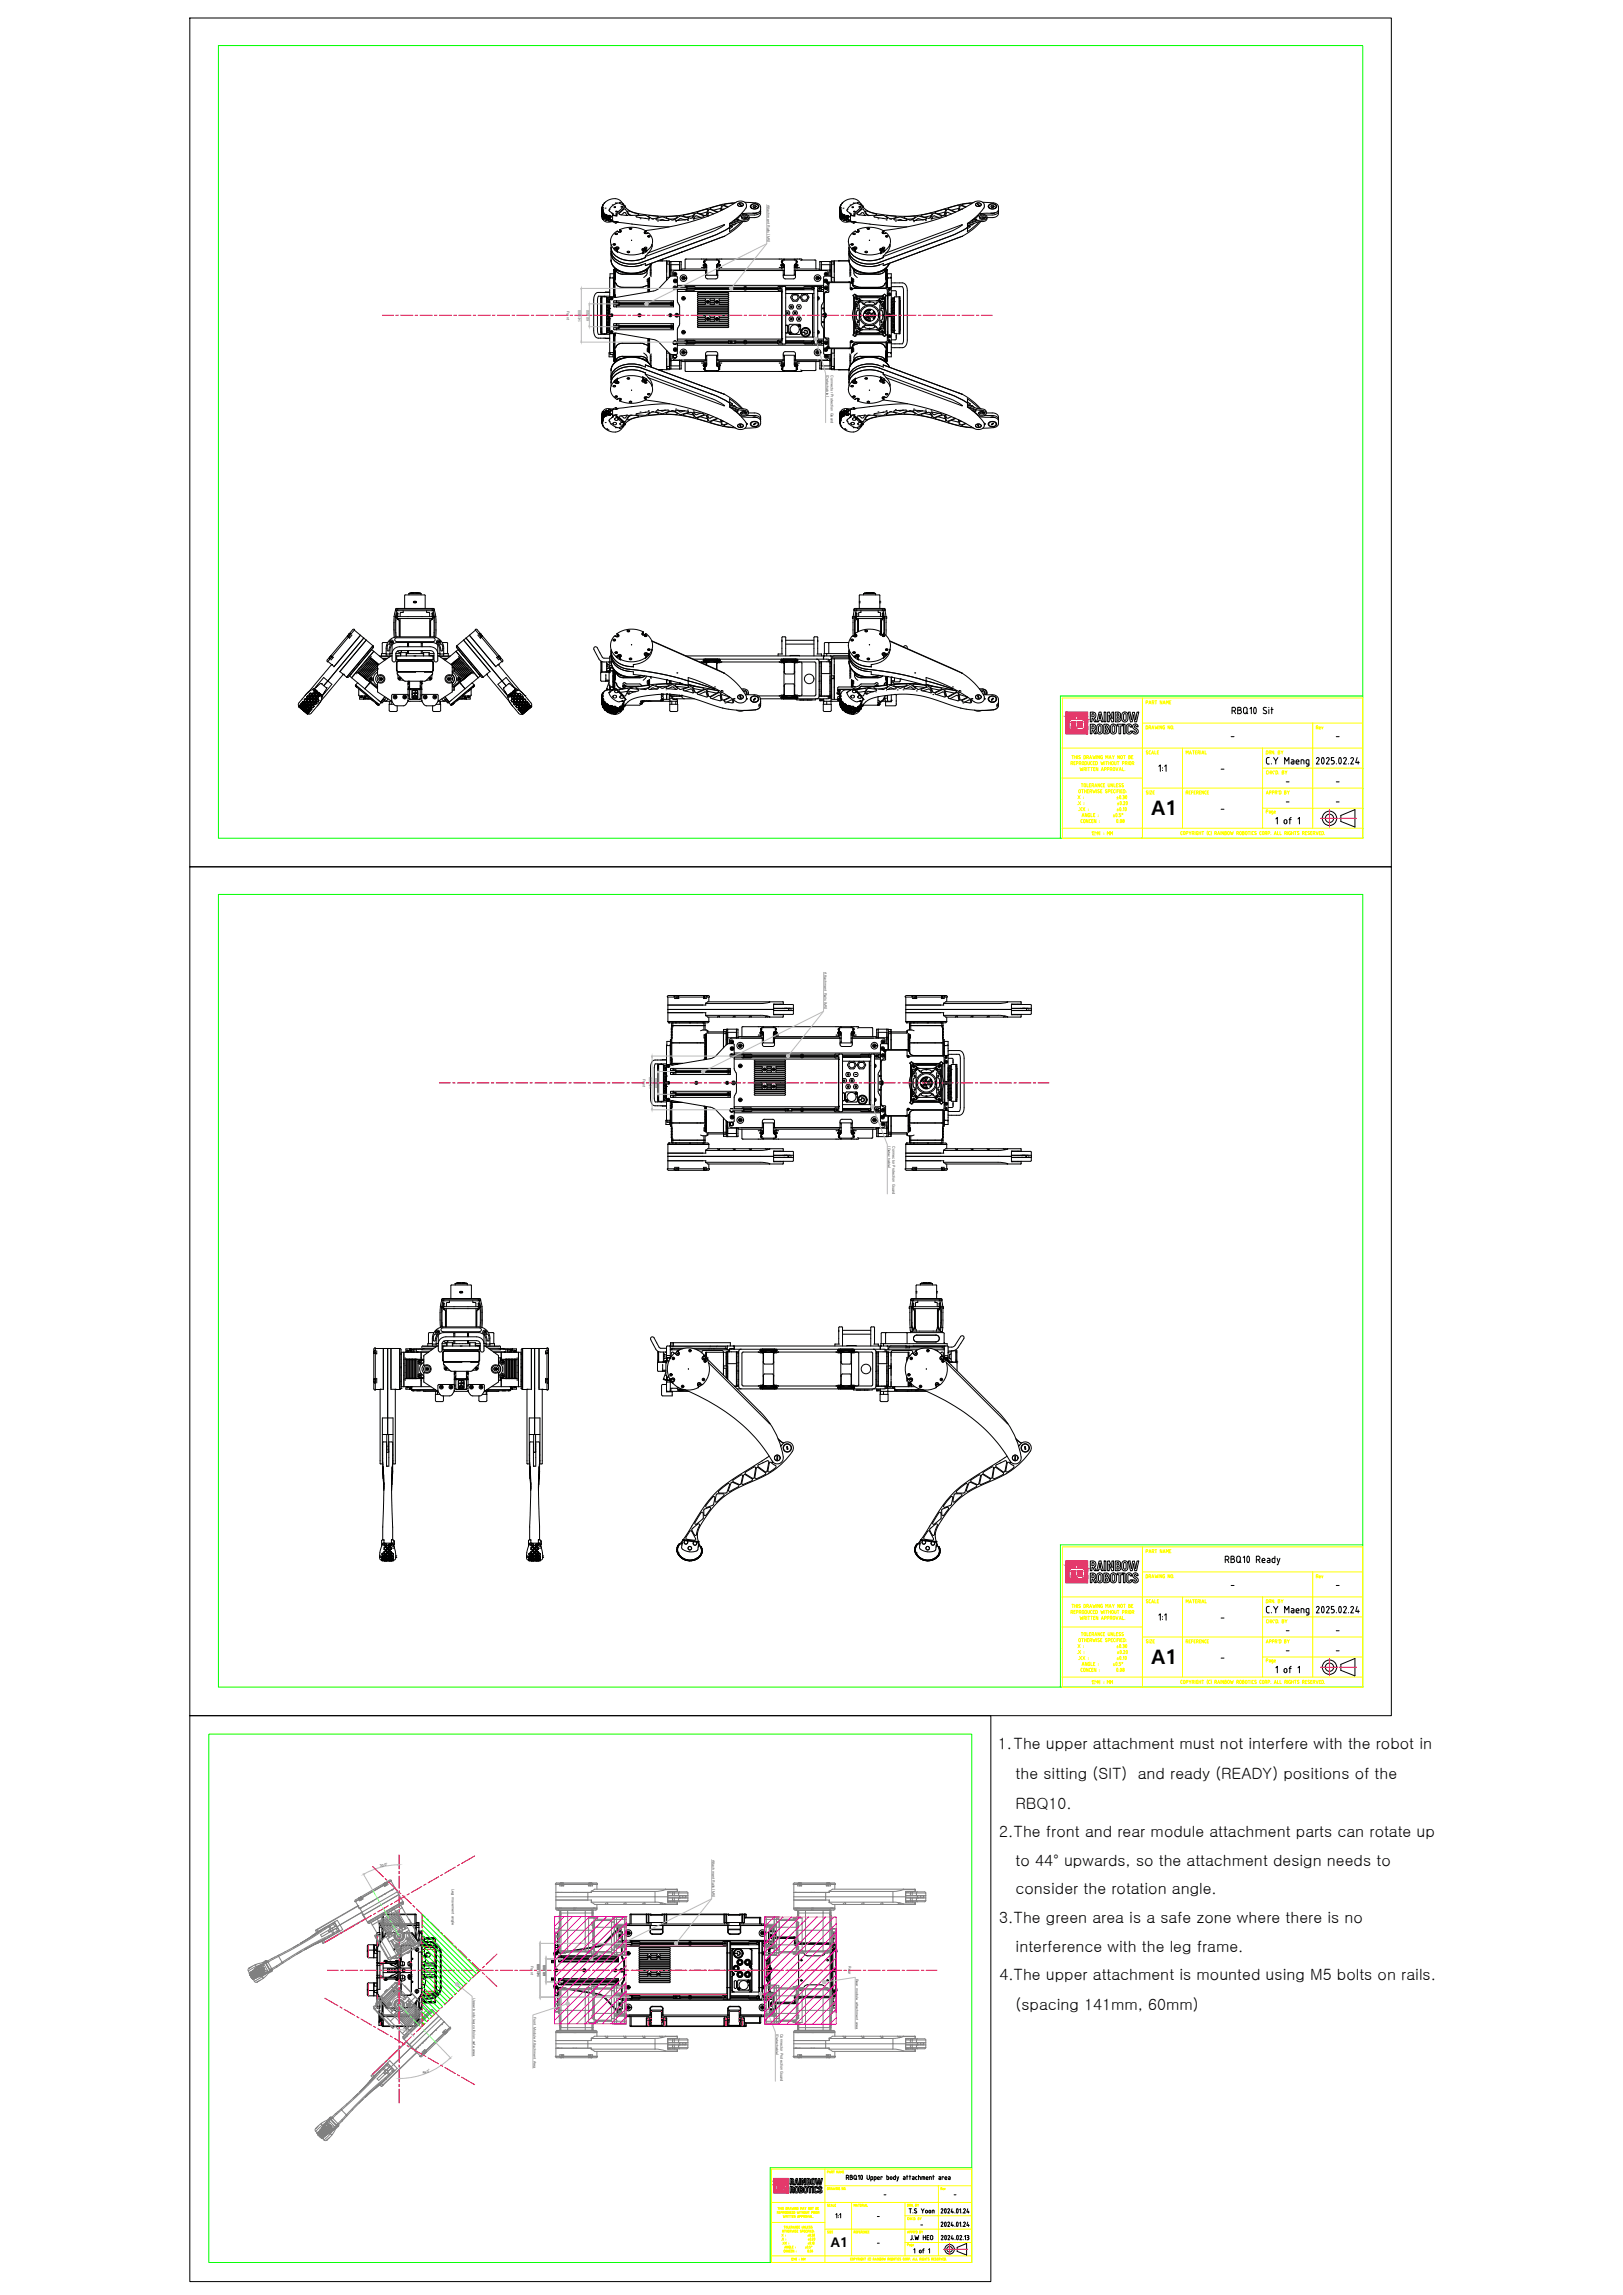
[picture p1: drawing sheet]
<svg xmlns="http://www.w3.org/2000/svg" width="1000mm" height="1414mm" viewBox="0 0 1000 1414" stroke-linecap="round" stroke-linejoin="round" font-family="sans-serif">
<defs><g id="words">
<g font-size="12.3">
<text x="710" y="502">A1</text>
<text x="710" y="1025">A1</text>
</g>
<g font-size="9.6">
<text x="615" y="1077">1.The upper attachment must not interfere with the robot in</text>
<text x="626" y="1096">the sitting (SIT) and ready (READY) positions of the</text>
<text x="626" y="1114">RBQ10.</text>
<text x="616" y="1132">2.The front and rear module attachment parts can rotate up</text>
<text x="626" y="1150">to 44° upwards, so the attachment design needs to</text>
<text x="626" y="1167">consider the rotation angle.</text>
<text x="616" y="1185">3.The green area is a safe zone where there is no</text>
<text x="626" y="1202">interference with the leg frame.</text>
<text x="616" y="1220">4.The upper attachment is mounted using M5 bolts on rails.</text>
<text x="626" y="1239">(spacing 141mm, 60mm)</text>
</g>
<text font-size="8.2" x="512" y="1385">A1</text>
<g font-size="7.5">
<text x="785" y="509">1 of 1</text>
<text x="785" y="1032">1 of 1</text>
</g>
<text font-size="6.2" x="560" y="1381">J.W HEO</text>
<text font-size="5.7" fill="#ff0" x="672" y="516">단위 : MM</text>
<g font-size="5.3" fill="#ff0">
<text x="705" y="435">PART NAME</text>
<text x="810" y="450">Rev</text>
<text x="810" y="973">Rev</text>
<text x="672" y="1039">단위 : MM</text>
</g>
<g font-size="4.9" fill="#ff0">
<text x="730" y="466">MATERIAL</text>
<text x="730" y="490">REFERENCE</text>
<text x="779" y="490">APPR'D BY</text>
<text x="705" y="958">PART NAME</text>
</g>
<text font-size="4.9" x="779" y="466">DRN. BY</text>
<text font-size="4.4" fill="#ff0" x="579" y="1350">Rev</text>
<g font-size="2.6">
<text x="757" y="455">-</text>
<text x="822" y="455">-</text>
<text x="751" y="475">-</text>
<text x="791" y="483">-</text>
<text x="822" y="483">-</text>
<text x="791" y="495">-</text>
<text x="822" y="495">-</text>
<text x="751" y="500">-</text>
<text x="757" y="978">-</text>
<text x="822" y="978">-</text>
<text x="751" y="998">-</text>
<text x="791" y="1006">-</text>
<text x="822" y="1006">-</text>
<text x="791" y="1018">-</text>
<text x="822" y="1018">-</text>
<text x="751" y="1023">-</text>
<text x="544" y="1354">-</text>
<text x="587" y="1354">-</text>
<text x="539" y="1367">-</text>
<text x="566" y="1372">-</text>
<text x="539" y="1383">-</text>
</g>
<g font-size="2.4" fill="#00f">
<text x="363" y="197" transform="rotate(-90 363 197)">60.000</text>
<text x="358" y="199" transform="rotate(-90 358 199)">141.000</text>
<text x="402" y="671" transform="rotate(-90 402 671)">141.000</text>
<text x="405" y="670" transform="rotate(-90 405 670)">60.000</text>
<text x="234" y="1150" transform="rotate(-12 234 1150)">30.0°</text>
<text x="248" y="1250" transform="rotate(23 248 1250)">46.0°</text>
<text x="261" y="1278" transform="rotate(-22 261 1278)">44.0°</text>
</g>
<g font-size="2.4" fill="#ff0">
<text x="333" y="1218" transform="rotate(-90 333 1218)">141.000</text>
<text x="336" y="1217" transform="rotate(-90 336 1217)">60.000</text>
</g>
<g font-size="2.2">
<text x="473" y="126" transform="rotate(90 473 126)">Attachment Rails (M5)</text>
<text x="349" y="192" transform="rotate(90 349 192)">Front</text>
<text x="509" y="231" transform="rotate(90 509 231)">(Detachable)</text>
<text x="512" y="231" transform="rotate(90 512 231)">Connector Protection Guard</text>
<text x="508" y="599" transform="rotate(90 508 599)">Attachment Rails (M5)</text>
<text x="396" y="665" transform="rotate(90 396 665)">Front</text>
<text x="547" y="706" transform="rotate(90 547 706)">(Detachable)</text>
<text x="550" y="706" transform="rotate(90 550 706)">Connector Protection Guard</text>
<text x="439" y="1146" transform="rotate(90 439 1146)">Attachment Rails (M5)</text>
<text x="278" y="1164" transform="rotate(90 278 1164)">Leg movement angle</text>
<text x="327" y="1211" transform="rotate(90 327 1211)">Front</text>
<text x="523" y="1211" transform="rotate(90 523 1211)">Rear</text>
<text x="527" y="1219" transform="rotate(90 527 1219)">Rear module attachment area</text>
<text x="291" y="1231" transform="rotate(90 291 1231)">Upper body leg collision safe area</text>
<text x="329" y="1242" transform="rotate(90 329 1242)">Front Module Attachment Area</text>
<text x="478" y="1253" transform="rotate(90 478 1253)">(Detachable)</text>
<text x="481" y="1253" transform="rotate(90 481 1253)">Connector Protection Guard</text>
</g>
</g></defs>
<g fill="none" stroke="#000" stroke-width=".62">
<path d="M371 128v1M371 132h.1M371 130h.1M371 133h.1M371 131h.1M371 129h.1M371 130v1M371 128h.1M371 131v1M371 132v2M371 132v1M371 133v1"/>
<path d="M371 134h.1M371 129v1M371 134v1M371 127v1M371 127h.1M371 135h.1M371 131l1 2M371 127h1M371 135h1M371 130h1M371 133h1M371 131h1"/>
<path d="M371 129l1 1M371 133l1 1M371 131l1 1M371 133l1 2M372 131v1M372 133v1M372 131h.1M372 133h.1M372 131h-1M372 133h-1M372 135h.1M372 126h.1"/>
<path d="M372 126l-1 1M372 135h-1M372 130h.1M372 130h-1M372 135a5 5 0 0 0 6 1l2 1M372 134h.1M372 132h.1M372 130l-1 1M372 134v1M372 132v1M372 134h1M372 133h1"/>
<path d="M372 125h.1M372 132h1M373 125h-1M373 133v1M373 134h.1M373 133h.1M373 133h-1M373 135h.1M373 132h.1M373 128h.1M373 135v1h1M373 135h1"/>
<path d="M373 133l1 1M373 132l1 1M373 134v1M373 134h1M373 134l1 1M373 132v1h1M373 132h1M373 136h.1M373 136h1M374 135v1M374 136h.1M374 133h.1"/>
<path d="M374 134v1M374 134h.1M374 135h.1M374 133l-1-1v1M374 133v1M374 132v1M374 134h-1M374 134h1M374 135h1M375 135v1M375 133h.1M375 135h.1"/>
<path d="M375 134v1M375 136h.1M375 133v1M375 134h.1M375 135h1M375 133h1M375 136h1M375 134h1M375 129l3 3M375 129h.1M376 134h-1M376 135v1"/>
<path d="M376 133v1M376 134h.1M376 133h.1M376 135h.1M376 135l1 1M376 133l1 1M376 133h1M376 135h1M376 136h.1M377 133v1M377 136h.1M377 136h-1"/>
<path d="M377 134h-1M377 135h.1M377 133h.1M377 135v1M377 131h.1M377 136l2 1h1M377 126h.1M377 133v3M378 136h.1M378 133h1M378 133h.1M378 133h2"/>
<path d="M378 132v1M378 132h.1M379 125h.1M379 136l1 1M380 132h.1M380 137h.1M380 133h.1M380 132v1M380 137l21 2 11 1M382 125h.1M382 132l4 1M383 125h.1"/>
<path d="M383 132l2-1 1 2M384 125h.1M384 125v1M384 126h.1M384 126a7 7 0 0 0-6-4 7 7 0 0 0-6 4l-1 2M385 127l-5 5M385 127v1M385 127l-3-2a7 7 0 0 0-7 5M385 127h.1M385 128l-5 4M386 129l1 3-1 1M386 129h-1l-3 2v1"/>
<path d="M387 130h1M387 130l1 3M388 132l1 1M388 130h.1M388 130l6 2h-6M392 133h6l2 1v1l-4-1h-4zM394 135h.1M397 135h1M398 134v1M399 136h.1M400 133h5l1 1-4 1zM402 135h1"/>
<path d="M404 135h1a6 6 0 0 1 7 0v1l-7-1zM405 136h.1M407 136h.1M407 136l1-1 2 1M410 136h.1M411 134l6-1-3 3-3-2zM416 135h-3M416 135l3-2 5 2-7 1zM416 137h.1M417 136h.1M421 133l6-2 1 1-2 2-5-1zM422 135h-3l-2 1"/>
<path d="M422 135h.1M424 136h.1M427 135h.1M427 133l-4 1M428 131l5 2h1l-7 1zM430 131l5-2h1l-1 4zM432 134l-3-1-1 2M436 131l-5 1M437 133h.1M440 132l-3-1-1 2M442 131l-5-2-1 4h1M444 130v-4l-6 2 4 3"/>
<path d="M444 129h-4M446 127h-1l-1 3M446 129h.1M446 129h-1M446 127l2 1M450 138a28 28 0 0 0 10-11 4 4 0 0 0-2-3 4 4 0 0 0-4 1 135 135 0 0 1-56 17M450 139l1 1-1-1M451 140l-1 1M451 138l1 1M452 126l-1-1-5 1 3 2M453 136l2-1-5 3-1 5M453 125h-2a89 89 0 0 0-23 6 69 69 0 0 1-41-1l-2-2"/>
<path d="M454 135l2-1a3 3 0 0 1 3-2 3 3 0 0 1 3 2 7 7 0 0 1-6 2l-6 2M454 138l-2 1M455 125a1.6 1.6 0 0 1 2 0 1.6 1.6 0 0 1 1 2 1.6 1.6 0 0 1-2 0 1.6 1.6 0 0 1-1-2zM455 135h-1l-2 1M456 126l1 1zM456 137l-6 2M457 133h-1M457 137l-7 6M457 133a1.7 1.7 0 0 1 2-1 1.7 1.7 0 0 1 1 3 1.7 1.7 0 0 1-2 0 1.7 1.7 0 0 1-1-2zM458 137a41 41 0 0 1-11 8M459 134l-1 1M459 125h6a3 3 0 0 1 4 2 3 3 0 0 1-1 4h-3l-8 1"/>
<path d="M460 134l-1 1M460 134h.1M460 134h-3h2h2M462 134a3 3 0 0 1-5 3h-1M463 127v2M463 127h-1M463 126a2.8 2.8 0 0 1 2-1 2.8 2.8 0 0 1 2 3 2.7 2.7 0 0 1-2 1 2.7 2.7 0 0 1-3-2zM463 126a2.2 2.2 0 0 1 3 0 2.2 2.2 0 0 1 1 2 2.2 2.2 0 0 1-3 1 2.2 2.2 0 0 1-1-3zM464 128h2M465 128h.1M466 131h-2M466 131h.1"/>
<path d="M467 131h-3M467 127h1M467 127l-1 2M469 129a4 4 0 0 1-6 3l-2 1M469 130a3 3 0 0 1-4 4h-3M517 132h1M517 128v1M517 133h.1M517 129h.1M517 133l1 1M517 131h1M517 129h1"/>
<path d="M517 132v1M517 130h.1M517 133h1M518 133h.1M518 131h.1M518 129h.1M518 131v1M518 130v1M518 132v1M518 130h-1v1M518 131h-1M518 128v1"/>
<path d="M518 133v1M518 132l-1 1M518 134h.1M518 128h.1M518 132h.1M518 128h-1M518 134v1M518 129v1M518 130h.1M518 127v1M518 127h.1M518 135h.1"/>
<path d="M518 131v2M518 126v1M518 131l1 1M518 126h.1M518 131h1M518 135a5 5 0 0 0 6 1M518 134h1M518 132h1M518 133h1M518 133l1 1M519 133h-1M519 134l-1 1"/>
<path d="M519 132l-1 1M519 132h.1M519 134v1M519 133h.1M519 134h.1M519 131l-1 1M519 131v1M519 135h-1M519 131h.1M519 125h.1M519 133v1M519 133h1"/>
<path d="M519 133l1 1M519 135h.1M519 134h1M519 128h.1M520 133v1M520 135h-1l1 1M520 135h-1M520 132v1M520 133h-1M520 132l-1 1M520 135h.1M520 133h.1"/>
<path d="M520 134h-1M520 134v1M520 132h-1M520 132h.1M520 134h.1M520 134l-1 1M520 132h1M520 136h.1M520 135v1M520 135l1 1M520 133h1M520 134l1 1"/>
<path d="M521 136h.1M521 132l-1 1M521 132v1M521 135h.1M521 134h-1M521 134h-1l1 1M521 134h.1M521 135v1M521 133h.1M521 135h1M521 134h1M521 133l-1 1"/>
<path d="M521 136h-1M521 134l1 1M521 133h1M521 136h1M521 133v1M522 136h.1M522 134h.1M522 134h-1M522 134v1M522 135h.1M522 135v1M522 133v1"/>
<path d="M522 135l-1 1M522 133l-1 1M522 135h-1M522 133h-1M522 136h1M522 134h1M522 135h1M522 133h1M522 129l2 3M522 133h.1M522 133h1h-1M522 129h.1"/>
<path d="M523 135v1M523 133v1M523 136h.1M523 134h.1M523 135h.1M523 133h.1M524 131h.1M524 136h.1M524 126h.1M524 137h2M524 133v3M524 133h2"/>
<path d="M524 132v1M524 136l2 1M526 125h.1M526 137h.1M526 132h.1M526 137h1M526 133h.1M526 132v1M527 137l21 2 11 1M527 137h-1M527 137h.1M527 132l-1 1"/>
<path d="M528 131l4-2 2 3-1 1-4-1zM528 125h.1M529 125h.1M530 126h.1M530 125l1 1M530 126a7 7 0 0 0-6-3 7 7 0 0 0-6 4v1M530 126h1M531 126h.1M531 126h-1M531 127l-3-2a7 7 0 0 0-6 5M532 127h.1M532 128l-1-1-5 5"/>
<path d="M532 128l-6 4M532 131l1 2M532 131h-1l-1 1M533 131l1 2M534 130h.1M534 130h-1M534 132l2 1M534 130l6 2h-6M539 133h5l3 1-1 1-7-1zM541 135h.1M544 135h1M546 136h.1"/>
<path d="M546 133h6v1l-3 1-3-2zM548 135h1M551 135l4-1 4 2-8-1zM552 136h.1M553 136h.1M554 136l1-1 1 1M556 136h.1M557 134l7-1-3 3-4-2zM562 135h-3M563 135l3-2 5 2-8 1zM563 137h.1M564 136h.1"/>
<path d="M568 133l5-2 1 1-1 2-5-1zM569 135h-3l-2 1M569 135h.1M570 136h.1M574 135h.1M574 133l-4 1M575 133l-1 2M575 133h1l2 1M575 131l5 2-6 2v-1zM576 131l6-2h1l-2 4zM582 131l-4 1M583 133h.1"/>
<path d="M584 131l2 1M584 131h-1v2M589 131l-5-2-2 4h1M591 130v-3v-1l-7 2 5 3M591 129h-5M593 129h.1M593 127h-1l-1 3M593 129h-2M593 127l2 1M596 138a29 29 0 0 0 11-11 4 4 0 0 0-3-3 4 4 0 0 0-4 1 135 135 0 0 1-56 17M596 139l2 1M597 139h1v1"/>
<path d="M598 140h.1M598 140l-2 1M599 126h-6v1M599 136l2-1h1l-6 3v5l8-6M599 138h-1M600 125h-2a94 94 0 0 0-24 6 71 71 0 0 1-39-1l-3-2M600 138h-1M600 135l2-1a3 3 0 0 1 3-2 3 3 0 0 1 3 2 7 7 0 0 1-5 2l-7 2M601 125a1.6 1.6 0 0 1 2 0 1.6 1.6 0 0 1 1 2 1.6 1.6 0 0 1-2 0 1.6 1.6 0 0 1-1-2zM602 135h-1l-3 1M602 126l2 1zM602 137l-6 2"/>
<path d="M603 133h-1M604 133a1.7 1.7 0 0 1 2-1 1.7 1.7 0 0 1 1 3 1.7 1.7 0 0 1-2 0 1.7 1.7 0 0 1-1-2zM604 137a39 39 0 0 1-11 8M606 134l-1 1M606 125h6a3 3 0 0 1 3 4M606 134v1M606 134h.1M607 134h-3h1h2M608 134a3 3 0 0 1-4 3h-2M609 127l1 1M609 127h.1M609 126a2.8 2.8 0 0 1 3-1 2.8 2.8 0 0 1 2 3 2.7 2.7 0 0 1-3 1 2.7 2.7 0 0 1-2-2z"/>
<path d="M610 126a2.2 2.2 0 0 1 2 0 2.2 2.2 0 0 1 2 2 2.2 2.2 0 0 1-3 1 2.2 2.2 0 0 1-1-3zM611 128h1M612 131h-1M613 131h.1M613 131h-3M614 127v1h-1M614 127h.1M615 129a4 4 0 0 1-5 3l-3 1M615 130a3 3 0 0 1-4 4h-3M615 129v1l-2 1-10 1M376 149l1 2 1 2M376 149h.1"/>
<path d="M377 156a12 12 0 0 0 13 8l6-1M377 155a12 12 0 0 0 13 8l6-1M377 151v9a12 12 0 0 0 13 9l3-1a11 11 0 0 0 8-6 15 15 0 0 1-19 5 8 8 0 0 1-5-7M378 151h1M378 153h3M378 153h1zM378 154l3 1h-1M379 144h1M379 153h.1M379 153a1 1 0 0 1 1-1 1 1 0 0 1 1 1M380 145h.1M380 152l-1 1"/>
<path d="M380 152a.9 .9 0 0 1 1 0 .9 .9 0 0 1 0 1M380 155h.1M380 154v1M380 155a19 19 0 0 0 16 1M380 154h.1M381 154h-2M381 142h.1M381 142h-1a7 7 0 0 0-4 7M381 142v1M381 154h.1M381 153l-1 1M381 143h.1"/>
<path d="M382 142h.1M382 142v1M382 141v1M382 141a18 18 0 0 1 16 1M382 143h-1M382 143h.1M382 142h1M383 143h.1M383 142l-1 1M383 142a.9 .9 0 0 1-1 1 .9 .9 0 0 1-1 0M387 155h1M387 156h1"/>
<path d="M387 156h.1M388 141h1M389 148h.1M396 154v1M396 155v1v-1M396 155h.1M396 155h1M396 155v1M396 155h1h-1M397 153h2M397 155h.1M397 154h-1"/>
<path d="M397 153a.8 .8 0 0 0-1 0 .8 .8 0 0 0 0 1M397 144h.1M397 154h2M398 155h1l-3 1M398 153h.1M398 143l-1 1M398 159h.1M398 158v1M398 159a16 16 0 0 1-21-4v-2a12 12 0 0 0 13 8l6-1M398 154h.1M398 154a1.1 1.1 0 0 0-1-1 1.1 1.1 0 0 0-1 1M398 143h-1"/>
<path d="M398 143v1M398 154h1h-1M398 159l-3 1M398 142h.1M398 144h.1M398 142v1M399 144h.1M399 144a1 1 0 0 1-2 0 .9 .9 0 0 1 0-1v1M399 144l2 1 1 4M399 146h2M399 156l48-18-7 4-42 16zM399 146h1"/>
<path d="M400 146h.1M402 152v-1a6 6 0 0 1-3 5M402 152h.1M402 149a7 7 0 0 1-3 5M402 149h.1M408 160l-10 4M408 160h.1M420 155l-12 5M420 155h.1M432 151h-1M432 151h.1M435 160h.1"/>
<path d="M435 160h-13v6M442 160h.1M444 146l3-1-8 3M444 146l-46 18M444 146h.1M450 140l-10 5-45 17M450 140h-1M483 160h-41M483 160h.1M489 160h1M490 160h4M490 160h.1"/>
<path d="M523 149l1 3a1.7 1.7 0 0 0 2 1M523 149h.1M523 156a12 12 0 0 0 13 8l6-1M523 155a12 12 0 0 0 13 8l6-1M523 151v9a12 12 0 0 0 14 9h1a12 12 0 0 0 10-7 15 15 0 0 1-19 5 8 8 0 0 1-6-7M524 151h2M525 151h.1M526 144h1M526 153h-1h1M526 153h.1M526 153l1-1 1 1M526 145h.1"/>
<path d="M526 152v1M526 152a1 1 0 0 1 2 0 .9 .9 0 0 1 0 1M526 153h2M527 155h.1M527 154v1M527 155a19 19 0 0 0 16 1h-1M527 142h.1M527 154h.1M527 142a8 8 0 0 0-4 7M527 154h-2l2 1M527 142l1 1M527 142v1"/>
<path d="M528 153l-1 1M528 143h.1M528 142h1M528 142h.1M529 142v1M529 141v1M529 141a18 18 0 0 1 16 1M529 141l-1 1M529 142h.1M529 143h.1M529 143h-1M529 142a.9 .9 0 0 1 0 1 .9 .9 0 0 1-1 0"/>
<path d="M533 155h1M533 156h1M534 156h.1M534 141h2M535 141h.1M536 148h.1M542 154l1 1M542 154h1h1M543 154v1M543 155v1zM543 155h1M543 155h.1"/>
<path d="M543 155v1M544 153h1M544 155h.1M544 144h.1M544 155h1l-2 1M544 143v1M544 158v1M544 154a1.1 1.1 0 0 0-1-1 1.1 1.1 0 0 0-1 1M544 159h.1M544 159a16 16 0 0 1-20-4l-1-2a12 12 0 0 0 13 8l6-1M544 154h.1M544 154a1 1 0 0 0-1-1 1 1 0 0 0-1 1"/>
<path d="M544 154h1h-1M544 143h.1M544 159l-2 1M544 142h.1M544 144h1M545 142h-1M545 142h.1M545 142l-1 1M545 144h.1M545 144a.9 .9 0 0 1-1 0 .9 .9 0 0 1 0-1v1M545 154h-1M546 144h.1"/>
<path d="M546 144h-1M546 146h1M546 144l2 1 1 4M546 156l47-18-7 4-42 16zM548 152v-1a6 6 0 0 1-2 5M548 152h.1M549 149a7 7 0 0 1-4 5M549 149h.1M555 160l-11 4M555 160h.1M567 155l-12 5M567 155h.1"/>
<path d="M579 151h-2M579 151h.1M590 147l-46 17M591 146l2-1-8 3M591 146l-1 1M591 146h.1M596 140l-10 5-44 17M376 180h-3M376 171h2v1M376 171v47M378 171h.1M378 171v12"/>
<path d="M378 175h.1M378 166v1M378 166v14M378 169h-2v2M378 166h1M379 174h.1M379 174l1 1M379 171v1M379 172h.1M379 167h.1M379 168h.1M379 168v1"/>
<path d="M379 169h.1M379 169v1M379 171h.1M379 165v18M379 170h.1M379 167h1M380 166v1M380 175l1 1 3 1h11l5-1M380 166l3 2M398 162v2M398 164h.1M398 162l-3 1"/>
<path d="M398 166l-2 2M399 166v2M399 166a4 4 0 0 1-4 3h-11a4 4 0 0 1-4-3M399 168l-2 3M399 172h1M399 165v2M400 172h-1v2v-1M400 172h.1M400 172h-1l1 1h-1v2h1M400 171v9M400 176h-1v4M400 179l-1 1"/>
<path d="M400 179h-1M400 178h-1M400 177h-1M400 176l-1 1M400 174l-1 1M400 174h-1M400 173l-1 1M401 164v6M401 163v8M406 161h6M406 161h2M411 161v12"/>
<path d="M411 171h1M411 163h.1M411 161v2M411 161h2M411 163h2M411 161h.1M412 163v8M412 164h1M412 171l-6 7-2 1-24 4h-2M413 166h7M413 170h4M413 170l-1 1"/>
<path d="M413 170v1M413 161v9M413 163h6M417 170v1v15l2 3v11l-2 3v15M417 172v2M417 177v1M417 172a1.2 1.2 0 0 0-2 0 1.2 1.2 0 0 0 0 2 1.2 1.2 0 0 0 2 0M417 177a1.1 1.1 0 0 0-2-1 1.1 1.1 0 0 0 0 2 1.1 1.1 0 0 0 2 0M417 178l6 1M417 176h90v1M417 178h5M417 180h65"/>
<path d="M419 161v6M420 167v-6h-7v10M422 178h.1M422 178l1-1v1M422 178h1M423 177h4M423 179h4M423 177h5M423 177h-6M423 178h36M423 178h.1M428 177h30h1h20"/>
<path d="M428 179h-5M432 165h3M433 164h.1M433 163v1M433 164h1M433 163h1M433 163h.1M434 163h.1M434 164h.1M434 163v1M434 161v1M434 162h.1"/>
<path d="M434 161h.1M434 165v1h-14v1M435 165v2M435 163l-1-3h9v2l-1 1M435 163h.1M435 167v4l1 1h6v-5M435 163h-1v2M435 164h.1M435 163v1v6h7v-6v-1M435 163v1M435 169h.1M435 169v1"/>
<path d="M435 167h-20v3M435 160h7M442 167h41M442 169h.1M442 165h3M442 164h.1M442 163h.1M442 163v1M442 169v1M442 163h1v3h39v-3h1M443 165v2M443 162h.1"/>
<path d="M443 161h.1M443 161v1M443 164h1M443 163h1M443 164h.1M443 163h.1M443 163v1M444 163v1M444 163h.1M444 164h.1M459 178h.1M459 178v-1l1 1"/>
<path d="M459 178h1M460 178h19M460 178h.1M479 178h-51v1M479 177v2M480 179h2M480 177h4M480 176v1M480 178h1M480 165h3M481 163v1M481 164h1"/>
<path d="M481 163h1M482 164h.1M482 163h.1M482 161v1M482 162h.1M482 161h.1M482 180h.1M482 163v1M482 178v1M482 161v1zM482 176v1v34v1M482 165v2"/>
<path d="M483 167v4l1 1h6v-5M483 163l-1-1v-2h9l-1 3M483 163v1M483 164h.1M483 163h.1M483 163v1v6h6v-6M483 163v1v-1M483 169h.1M483 169v1M483 160h6M484 176v1M484 178h11"/>
<path d="M484 177v34M484 179h18M484 178h16M489 167h21v3M489 169h1M489 165h4M489 164h1M490 169v1M490 164h.1M490 163h.1M490 163v1M490 163h1v2"/>
<path d="M490 163v1v-1M490 165v2M491 162h.1M491 161h.1M491 161v1M491 164h.1M491 163h.1M491 163v1M491 165v1h14v1M493 161l10-1v6M500 178h.1M500 178l1-1 1 1"/>
<path d="M500 178h1h1M501 177h-17M501 177h1M501 177h-6M501 178h1M502 178h.1M502 177h4M502 176v1v34v1h4v-2h-2M503 176l1 1M504 178v1M504 177v34M505 178h1"/>
<path d="M505 166h7M506 176v3h-2M506 161v6M506 163h6M506 178h2M506 177h2M507 178v2h-3M507 177h1M507 179h1M508 178a1.1 1.1 0 0 0 2 0 1.1 1.1 0 0 0 0-2 1.1 1.1 0 0 0-2 1v1M510 174h.1M510 174a1.2 1.2 0 0 0-1-2 1.2 1.2 0 0 0-1 1 1.2 1.2 0 0 0 2 1"/>
<path d="M510 174v1M511 175v5M511 180h-2l-1 1M511 175h.1M511 174h12M511 174h.1M512 170h-4v1v15l-2 3v11l2 3v15M512 161v9M512 170v3l1 1M512 161h-7v6M512 161h2M512 164h.1"/>
<path d="M512 171h2M514 161h.1M514 161v13M514 163h-2M523 174h.1M523 174h-13a1.2 1.2 0 0 0 0 1 1.2 1.2 0 0 0 0 1v3l-2 1v1M523 161h-11v13M523 161h-6M523 174h2v2M524 174v3a1.1 1.1 0 0 0 1 2 1.1 1.1 0 0 0 1-1h20h1v32l-1 1M524 163v8M524 164v6"/>
<path d="M525 171v3M525 177v1M525 172h1l-1 1h1v2h-1M525 171v4M525 173l1 1M525 174h1M525 174l1 1M525 172h1M525 172h.1M525 172h1v2v-1M525 176l1 1h2h21M526 165v2"/>
<path d="M526 176h.1M526 168l2 3M526 166v2M527 166l2 2M544 162v2M544 164h.1M544 162l-2 1M545 166l-3 2M545 175l-1 2h-3h-11l-5-1M545 166v1M545 166a4 4 0 0 1-4 3h-11a4 4 0 0 1-4-3M546 165v7"/>
<path d="M546 167h-1M546 167h.1M546 168h.1M546 169h.1M546 169v1M546 171h.1M546 172h.1M546 172v5M546 170h.1M546 174h.1M546 174l-1 1M546 165v12"/>
<path d="M546 171v1M546 168v1M546 166h1M547 166v1M547 166v11M547 175h.1M547 171h.1M547 177v-8h2v51h-2v-9M548 177a1.1 1.1 0 0 1 1 2 1.1 1.1 0 0 1-2 0v29l1 1M549 171h.1M549 174h7a4 4 0 0 1 3 5v31a4 4 0 0 1-3 4h-7M549 177h7l1 2v31l-1 2h-7"/>
<path d="M549 171h-2v1M549 179h3M552 179v1M552 180v3M370 183v22M371 183h-1v1M371 183v23M371 183h.1M371 183h3v1M373 182v1M374 184l2 1M374 184h.1"/>
<path d="M374 200h2M374 185h.1M374 189h2M374 190h2M374 191h2M374 184v20M374 187h.1M374 195h2M374 185h2M374 193h2M374 186h2M374 192h2"/>
<path d="M374 194h2M374 194l2 1M374 196h2M374 198h1M374 199h2M374 188h1M374 187v1M374 200h.1M374 187h2M374 188h2M374 189h.1M374 188h.1"/>
<path d="M375 184h.1M375 184h-1M375 190v1M375 191v1M375 192v1M375 193v1M375 194h.1M375 195h.1M375 196h1M375 199h.1M375 197h.1M375 198h1"/>
<path d="M375 197h-1M375 198h.1M375 188h1M376 186h.1M376 185h.1M376 192v1M376 193v1M376 194v1M376 195h.1M376 196h.1M376 188h.1M376 191v1"/>
<path d="M376 196h-2h1M376 197h-2M376 198h.1M376 199h-2M376 185h-2M376 186h-2M376 191h-2M376 192h-2M376 193h-2M376 194h-2M376 195h-2M376 197h-1"/>
<path d="M376 198h-2M376 199h.1M376 192h.1M376 193h.1M376 194h.1M376 197h.1M376 180h-7a4 4 0 0 0-3 5v19a3 3 0 0 0 3 4h7M376 182h-7l-1 3v20l1 1h7M376 190h.1M376 183h2M376 183h-2l1 1M376 188l-2 1"/>
<path d="M376 187h-2M376 187l-2 1M376 189h-2M376 190h-2M376 191h.1M376 198v1M376 199l-2 1M376 194a1 1 0 0 1 2 0 .9 .9 0 0 1-1 1 .9 .9 0 0 1-1-1M378 182h.1M378 180h1M378 186l37-1v4h-37zM378 200l37-1v4h-37z"/>
<path d="M379 182v1M379 182h.1M379 181v1M379 183h.1M380 186h1h1h31h1h1M380 185v4M380 199v4M380 188h.1M380 187h.1M380 188h1h1M380 187l1 1 1-1M380 187h1h1"/>
<path d="M381 187h.1M382 187h31M382 187h.1M382 188h31M413 188h1h1M413 187h.1M413 187l1 1 1-1M413 187h1h1M414 187v1M415 187h.1M415 188h.1M430 187h4h1l-1 1h-4z"/>
<path d="M430 186l4-1 1 1h-1h-4zM430 195l4-1 1 1h-1h-4zM430 197h4h1l-1 1h-4zM430 180h19v1h-19zM430 188h19v1h-19zM430 189h19v1h-19zM430 191h19h-19zM430 192h19v1h-19zM430 183h19v1h-19zM430 198h19v1h-19zM430 200h19v1h-19zM430 182h19"/>
<path d="M430 196h4M430 184h4M430 193h19M430 196v1h4l1-1h-1M430 181v1h19v-1M430 193v1h19v-1M430 184v1h4h1l-1-1M436 186h.1M437 195l3-1v1h-2zM437 197h3l-2 1zM437 187h3l-2 1zM437 186l3-1v1h-2z"/>
<path d="M438 196h2M438 184h2M438 196h-1l1 1h2v-1M438 184l-1 1h1h2v-1M441 186h1M443 185h6v1h-6M443 197h6v1h-6M443 187h6v1h-6M443 194h6v1h-6M443 196h6M443 184h6M444 197h-1l1 1"/>
<path d="M444 196h-1l1 1M444 194l-1 1h1M444 187h-1l1 1M444 185l-1 1h1M444 184l-1 1h1M449 184v1h-6M449 196v1h-6M484 181h18M484 192h2a1.5 1.5 0 0 1 0 2h-2M485 193h.1M485 193h1M487 190h1"/>
<path d="M488 189h.1M488 196h.1M488 197h.1M488 195h-1a1.5 1.5 0 0 0 0 3h1M488 188h-1a1.4 1.4 0 0 0 0 2M488 195a1.5 1.5 0 0 1 0 3M488 188a1.4 1.4 0 0 1 0 2M489 181l-2 2 2 3 2-1 2-2-2-2M489 192h2a1.4 1.4 0 0 1 0 2h-2zM491 182a1.8 1.8 0 0 0-3 1 1.8 1.8 0 0 0 3 2 1.8 1.8 0 0 0 0-3h-2M491 196l2-1a1.5 1.5 0 0 1 0 3l-2-1zM492 190h1"/>
<path d="M492 190a1.4 1.4 0 0 1 0-2h1a1.4 1.4 0 0 1 0 2M495 181l-2 2 2 3h2l1-3-1-2M495 182h1M496 182a1.8 1.8 0 0 0-2 1 1.8 1.8 0 0 0 3 2 1.8 1.8 0 0 0 0-3h-2M501 181v27M504 183v1M504 183a1.1 1.1 0 0 1 1 1 1.1 1.1 0 0 1-1 1M507 198h1M507 190h1M508 191l1 3-1 3v10v1l2 2v3a.8 .8 0 0 0-1 1 .8 .8 0 0 0 1 1h13M508 181v11M508 191v1a2.8 2.8 0 0 1 0 5v10l1 1"/>
<path d="M526 182h.1M526 182l1 1M526 190a12 12 0 0 0 0 9M526 183v7M526 198v7M526 183h.1M526 189v1M527 184l1-1h16l1 1v21l-1 1h-16l-1-1zM527 181l-1 1M527 181h.1M527 181l1 1M527 198v1"/>
<path d="M527 186h1l2 2-1 12-1 3-1-1zM527 182h1M527 199l1 4M527 187a1.1 1.1 0 0 1 2 1 1.1 1.1 0 0 1-2 1M527 200a1 1 0 0 1 2 0 1.1 1.1 0 0 1-2 1M527 188h1h-1M528 186l-1 5M528 194a3 3 0 0 0 2 4M528 184h.1M529 184l2 3M529 183h13v1l-1-1h-10l-2 1zM529 184h1"/>
<path d="M530 191h-2v2M530 184l2 1M530 193h.1M530 195h.1M531 193v2M531 187h1M532 187l1 1M533 193h.1M533 195l1 2 2 1M533 195h.1M533 195l1 2h2M533 195a3 3 0 0 0 3 2"/>
<path d="M533 188h5M534 194h.1M534 196h.1M535 195l1 1h-2M535 195h.1M535 195h-1v1M535 192h1l-2 2M535 192h.1M535 192l-1 1M536 197v1M536 191l-2 1-1 1M536 197h.1"/>
<path d="M536 191h.1M536 198h.1M536 191h-2l-1 2M537 193l1 2h-1l1-2M538 196h.1M538 192l1 2-1 2M538 192h.1M538 192a3 3 0 0 1 0 4M539 187l-1-1h-2a2.9 2.9 0 0 0-4 2M539 187v1M540 187h.1M541 193v2"/>
<path d="M542 184l-2 1M542 184l-2 1h-8M542 191h2v2M542 184h.1M542 184l-2 3-2 1M543 187l1-1h1v16l-1 1-1-2M543 187l-1 1v12l1 1M544 182h-16l-2 2v21l2 1h16M544 184h.1M544 194h.1M544 194v3l-2 1M544 186v3"/>
<path d="M544 199v4M544 188h-1h1M544 200a1 1 0 0 0-1 0 1 1 0 0 0 1 1M544 187a1 1 0 0 0-1 1 1 1 0 0 0 1 1M544 189l1 1M544 182h.1M544 190l1 1M545 198l-1 1M545 198h-1M545 181h.1M545 181l-1 1M545 181l1 1"/>
<path d="M545 183l1 1M545 184v21M546 189v1M546 183v7M546 198v8M546 190a12 12 0 0 1 0 9M546 182h.1M546 182l-1 1-1-1M547 181v3M547 182v1M547 194a1.1 1.1 0 0 1 2-1 1 1 0 0 1 0 2 1 1 0 0 1-2 0M547 181a1 1 0 0 1 2 0 .9 .9 0 0 1 0 1"/>
<path d="M547 182h1h1M549 187h.1M549 186h.1M549 188h.1M549 187l2 1M549 199h.1M549 198l2 1M549 198h.1M549 197h.1M549 196h2M549 195h.1M549 194h2"/>
<path d="M549 193h.1M549 192h.1M549 191h.1M549 190h.1M549 189h2M549 185h2M549 192h2M549 184h1M549 198h2h-2M549 190h2M549 195h2M549 187h2"/>
<path d="M549 186h2M549 188l2 1M549 199l2 1M549 197h2M549 193h2M549 191h2M549 185h.1M549 196h.1M549 194h.1M549 189h.1M549 190v1M549 191v1"/>
<path d="M550 191v1M550 190v1M550 192h.1M550 184h.1M550 190h-1M550 184h1M551 189h.1M551 187h-2M551 187v1M551 200h.1M551 188h.1M551 200h-2"/>
<path d="M551 184h.1M551 186h-2M551 184l-2 1M551 188h-2M551 186h.1M551 199h-2M551 197h-2M551 191h-2M551 190h-1M551 184v20M551 195h-2M551 185h-2"/>
<path d="M551 193h-2M551 198h-2M551 196h-2M551 194l-2 1M551 183l-1 1M551 194h-2M551 192h-2M551 190h-2M551 189h-2M552 181v1M554 183h-3v1M554 183h.1"/>
<path d="M554 183v23M554 183h1v23h-1M555 185v19M370 204v2h1M371 205h.1M373 206h.1M373 208l3 1M374 204h.1M374 202h2M374 203h.1M374 204v2h-3M374 201h2"/>
<path d="M374 205h2M374 204h2M374 203h2M374 204l1 1M374 202h.1M374 200v2M374 201h.1M375 205h.1M375 205h-1M376 203v1M376 202h.1M376 204h.1"/>
<path d="M376 203h.1M376 202v1M376 202h-2M376 203h-2M376 206h2v12M376 204h-2M376 200h-2M376 201h-2M376 218h2M376 217v1M376 218h.1M376 205a1 1 0 0 0 2 0 .9 .9 0 0 0-1-1 .9 .9 0 0 0-1 1"/>
<path d="M378 218h.1M378 217h.1M378 217h-3v3h3v-2M378 206h.1M378 208h.1M378 213h.1M378 205h2l23 4 4 2M379 214h.1M379 218v1M379 205v19M379 208h-1v15h1M379 207h.1"/>
<path d="M379 217h.1M379 205v18M379 206v1M379 217v1M379 219h.1M379 220h.1M379 205v1M379 206h.1M379 218h.1M379 216h.1M380 214h-1M380 202h1h1h31h1h1"/>
<path d="M380 201l1-1 1 1h31l1-1 1 1M380 201h33M380 201h.1M380 201l1 1 1-1M380 201h1h1M382 201h31M382 201h.1M397 218l2 1v4M399 215v1h1M399 209v3l1 1M399 212h1h-1M399 211h1"/>
<path d="M399 210l1 1M399 210h1M399 209h1M399 215h1M399 214h1M399 216h1M400 216h.1M400 213l-5-2h-12l-2 1-1 2M400 214l-1-1 1 2M400 209v8M400 216h-1l1 1M400 209v9"/>
<path d="M401 219v6M401 218v8M407 211l5 7M411 216v12M411 218h1M412 218v8M412 218h1M413 218v9h7v-5M413 218h4M413 201h.1M413 201l1 1 1-1M413 201h1h1"/>
<path d="M413 218v9M413 218h.1M414 201v1M415 201h.1M415 218v3v1h20M417 215v1M417 211h.1M417 215a1.2 1.2 0 0 0-2 0 1.2 1.2 0 0 0 0 1 1.2 1.2 0 0 0 2 0M417 211a1.1 1.1 0 0 0-2-1 1.1 1.1 0 0 0 0 2 1.1 1.1 0 0 0 2-1M417 218h.1M417 211l11 1M417 211h5"/>
<path d="M417 210h5M417 209h65M422 211l1-1v1M422 211h.1M422 211h1M423 210h4M423 212h4M423 210h.1M423 210h-1M423 211h26M423 211h.1M423 210h5"/>
<path d="M428 210h.1M428 210h30M430 201h19v1h-19zM435 219v1M435 219h.1M442 219h.1M442 219v1M449 210h.1M449 210v1M450 211h1M453 210h.1M453 211h6"/>
<path d="M453 210v1M458 210h1h1M459 211v-1l1 1M459 211h.1M459 211h1M460 211h19M460 211h.1M460 210h19M479 210h.1M479 210v1M479 211h-51v1M479 210v2"/>
<path d="M480 211h1M482 209h.1M482 210h-2M482 209v1M483 219v1M483 219h.1M484 211l12 1M484 208h18M484 210h18M484 211h16M484 210h11M484 201l1-1v1v4h-1"/>
<path d="M484 211v1h-4M486 200h7v6h-7zM489 219h1M490 219v1M495 205h1zM495 210h.1M496 203a1.4 1.4 0 0 1 2 2 1.3 1.3 0 0 1-2 1 1.1 1.1 0 0 0 1-1 1.1 1.1 0 0 0-1-1M496 204h.1M496 212h5M500 211l1-1 1 1M500 211h.1M500 211h1h1"/>
<path d="M501 211h1M502 211h.1M502 212h-7M504 209v1M504 209h3v1M504 204v1v-1M504 204a1.1 1.1 0 0 1 1 1 1.1 1.1 0 0 1-1 1M504 211l-1 1M505 211h1M506 210h2M507 211v2h-90M507 212h1"/>
<path d="M507 210h1M508 211h-2M508 218h4M509 208h1M510 214a1.2 1.2 0 0 0-2 1 1.2 1.2 0 0 0 1 2 1.2 1.2 0 0 0 1-2M510 214h.1M510 208l1 1v4v1h12M510 218v3v1h-21M512 218v9M512 218h.1M512 215v13h11M512 218h2"/>
<path d="M513 215h-1v3M514 215v13M523 215h.1M524 218v8M524 214h.1M524 219v6M525 210v1M525 214v4M525 216h1l-1 1M525 216h1M525 214h1h-1M525 216h.1"/>
<path d="M525 215l1-2-1 4M525 210a.9 .9 0 0 0-1 0 .9 .9 0 0 0 0 1v3M525 210l1 1M525 213l5-2h11l3 1 1 2M526 212h.1M526 215h-1M526 215v1h-1M526 206h.1M526 206l1 1M526 211h20M526 205v1M527 205l-1 1"/>
<path d="M527 207h.1M527 200h1l-1 1M528 206l-1 1M528 204v1M528 218l-2 1v4M529 204l2 1h10l1-1M529 204v1h1M530 206h12M531 202l-2 2M532 202l1-1h6h1l2 3-2-1M532 203l-2 1M532 201v1h-1"/>
<path d="M532 201a4 4 0 0 0 5 1l2-1M539 201h.1M540 201v1M540 203l2 1M540 203h-9l-2 1M542 204v1M544 204v1M544 206v1M544 206h.1M544 206l1 1M544 200h-1l1 1M545 207h.1"/>
<path d="M545 205l1 1M545 214h1M545 205l-1 1M546 205h-1M546 217h.1M546 220h.1M546 219h.1M546 218h.1M546 206h.1M546 206l-1 1M546 211v5M546 217v1"/>
<path d="M546 218v1M546 216h.1M546 216v7M546 214h.1M546 211v13M547 217h.1M547 204v4M547 211v12h-1M547 213h.1M547 206h.1M547 217h2M547 207a1.1 1.1 0 0 1 2-1 1 1 0 0 1 0 2"/>
<path d="M547 207l1 1h1M548 209a1 1 0 0 1 1 1 1 1 0 0 1-1 1M549 217v1M549 211h-21a4 4 0 0 0-3 3l-2 1M549 204h.1M549 200h.1M549 202h.1M549 203h.1M549 201h.1M549 205h1M549 202h2M549 204h2"/>
<path d="M549 203h2M549 201h2M549 200h2M549 202v1M549 203v1M550 205h1M550 205h.1M551 200v1M551 201h-2M551 201v1M551 202h.1M551 204h-2"/>
<path d="M551 204h.1M551 202h-2M551 203h.1M551 204v2h3M551 203h-2M551 204l-1 1M552 207v1M552 206v3M552 209h-3M554 205h.1M377 228a11 11 0 0 1 12-8 13 13 0 0 1 12 6 15 15 0 0 0-18-5 9 9 0 0 0-6 7v10M378 238h1"/>
<path d="M378 222h.1M378 237h1M378 235l1 1M378 235a6 6 0 0 0 3 11M379 235h2M379 220v1M379 221h.1M379 236h.1M380 221v2M380 221l-1 1M380 234h.1M380 235h.1"/>
<path d="M380 234v1zM380 235h1M380 234l1-1-3 2M381 235h.1M381 235a1.2 1.2 0 0 1-2 1M381 235a.9 .9 0 0 1 0 1 .9 .9 0 0 1-1 0M381 235h-3M383 221l-3 1M387 233h1M387 233h.1M395 227l45 16 10 5M395 229l3 1v1"/>
<path d="M395 225l3 1M396 225a16 16 0 0 0-19 5v2M396 227a16 16 0 0 0-19 4v3M396 229a16 16 0 0 0-19 4v3a12 12 0 0 1 13-8l5 1 3 1M396 221l2 1M396 234h1M396 234a1.1 1.1 0 0 0 1 2 1 1 0 0 0 1-1M396 234a.8 .8 0 0 0 0 1 .8 .8 0 0 0 1 0M396 233v1M396 233v-1l3 2h-1M396 234h.1M396 233a19 19 0 0 0-16 1"/>
<path d="M396 233h1h-1M397 235h2M397 234h-1M397 234h.1M398 235h.1M398 225v1M398 234h1M398 234h-1M398 235h-1M399 234a6 6 0 0 1 0 11M399 221v2M399 222a4 4 0 0 0-4-2h-11a4 4 0 0 0-4 2"/>
<path d="M399 234l-1 1M399 233l48 17-7-4-42-15 1 2a6 6 0 0 1 3 5M399 225h-1l49 18-3-1M401 220v1M402 237v1M402 237h.1M407 228l1 1M408 229h.1M408 228h.1M411 227h.1M411 226v1M411 227h2"/>
<path d="M411 226h2M411 226h.1M412 227v1h-6M412 225h1M413 222h7M413 225h6M419 233h1M419 222v5M420 233h.1M420 222v1h14v1M422 223v6M422 228l13 1"/>
<path d="M431 237l1 1M432 224h3M432 238l12 4M432 238h.1M433 225h.1M433 225h1M434 225h.1M434 225v1h1M434 227v1M434 227h.1M434 228h.1M434 224v2"/>
<path d="M435 222v2M435 226l-1 2h9v-2h-1M435 222v-5h1h6v5M435 224v2M435 225h.1M435 224h.1M435 226h.1M435 225v1M435 228v1M435 229h.1M435 225v-6h7v6M435 228v1h7v-1"/>
<path d="M442 222h41M442 224h3M442 229h.1M442 225h.1M442 224h.1M442 225v1M442 229h41M442 228v1M442 226h.1M442 224v2M443 222v2M443 227h.1"/>
<path d="M443 228h.1M443 227v1M443 226v-3h39v3M443 225h1M443 225h.1M443 225v1h-1M444 225h.1M480 224h3M481 225h.1M481 225h1M482 225h.1M482 227v1"/>
<path d="M482 225v1h1M482 227h.1M482 228h.1M482 222v2M483 222v-5h1h6v5M483 226h-1v2h9l-1-2M483 224v2M483 225h.1M483 224h.1M483 226h.1M483 228v1M483 226v-1v1"/>
<path d="M483 229h.1M483 225v1M483 228v1h6v-1M489 224h4M489 229h1M489 224h1M490 225v1M490 225h.1M490 226v-1v1M490 229h.1M490 225l-1-6h-6v6M490 228v1"/>
<path d="M490 224v2M490 222v2M491 227h.1M491 228h.1M491 227v1v-1M491 224v2M491 225h.1M491 225v1h-1M491 227v1M493 228h9M494 229h-4M503 223l-1 5"/>
<path d="M505 222v1h-14v1M505 222v5h7M505 222h7M506 222v5M506 225h6M512 226h2M512 225h.1M514 226h.1M514 227h-2M517 228h.1M523 228a11 11 0 0 1 13-8 13 13 0 0 1 12 6 15 15 0 0 0-19-5 9 9 0 0 0-6 7v10M524 238h2"/>
<path d="M525 237h.1M525 235l1 1M525 235h1M525 235a6 6 0 0 0 2 11M526 236h.1M526 235h.1M526 221v2M527 234h.1M527 234v-1l-2 2h2M527 234v1zM527 235h.1M527 235h1"/>
<path d="M528 235v1h-2M528 235a.9 .9 0 0 1 0 1 1 1 0 0 1-2 0M528 235h-2M529 221l-2 1M533 233h1M534 233h.1M542 227l44 16 10 5M542 229l2 1v1M542 225l2 1M542 225a16 16 0 0 0-18 5l-1 2M542 227a16 16 0 0 0-18 4l-1 3M542 229a16 16 0 0 0-18 4l-1 3a12 12 0 0 1 14-8l4 1 3 1"/>
<path d="M542 221l3 1M542 234a1.1 1.1 0 0 0 1 2 1 1 0 0 0 1-1M542 234a1 1 0 0 0 1 1 1 1 0 0 0 1 0M542 232l1 1a19 19 0 0 0-16 1M543 232l2 2h-1M543 234h.1M543 234h-1M543 234v-1v1M543 233h.1M544 235h1M544 234h-1M544 225v1"/>
<path d="M544 234l-1 1-1-1M544 234h1M544 235h.1M545 234a6 6 0 0 1 1 11M545 221l1 1M545 221v2M545 234l-1 1M545 222a4 4 0 0 0-4-2h-11a4 4 0 0 0-4 2M546 221h.1M546 220v1M546 233l47 17-7-4-42-15 2 2a6 6 0 0 1 2 5M546 225h-2l46 17"/>
<path d="M547 222h.1M548 237v1M548 237h.1M553 228l2 1M555 229h.1M565 233h2M567 233h.1M577 237l2 1M579 238h.1M371 260h.1M371 258h.1M371 256h.1"/>
<path d="M371 257h.1M371 259h.1M371 255v1M371 256v1M371 259v1M371 257v1M371 255h.1M371 258v1M371 257v2M371 255v2M371 254v1M371 259v2"/>
<path d="M371 254h.1M371 258h1M371 254h1M371 256h1M371 255l1 1M371 257l1 1M371 258l1 1M372 258h-1M372 254h-1M372 256h-1M372 256h.1M372 258h.1"/>
<path d="M372 254h.1M372 259v1M372 259h.1M372 253v1M372 255h.1M372 257h.1M372 255v1M372 257h-1M372 255h-1M372 256l-1 1M372 253h.1M372 258v1"/>
<path d="M372 257v1M372 256v1M372 254v1M373 254v1M373 255h.1M373 255l-1 1M373 254l-1 1M373 256h.1M373 254h.1M373 256h-1M373 256v1M373 255v1"/>
<path d="M374 255v1M374 256h.1M374 255h.1M374 253v1M374 254h.1M374 255h-1M374 253l-1 1M374 256h-1M374 254h-1M374 253h.1M374 254v1M374 256l-1 1"/>
<path d="M374 255h1h-1M375 253v1M375 254v1M375 253h.1M375 255v1M375 254l-1 1M375 253l-1 1M375 255h.1M375 254h.1M375 255h-1M375 252h.1M375 252v1"/>
<path d="M375 256h.1M375 256h1h-1M375 253h1l-1 1M375 259a7 7 0 0 0 7 4l3-1M375 254h1M375 260h.1M376 254v1M376 252v1M376 255v1M376 254h.1M376 253h.1M376 252h.1"/>
<path d="M376 255h-1M376 253h-1M376 254l-1 1M376 252h-1M376 253v1M376 256h.1M376 254l1 1M376 252l1 1M376 254h-1M376 256h-1M376 255h.1M376 255h1"/>
<path d="M376 253h1M377 253h.1M377 255l-1 1M377 253l-1 1M377 255h.1M377 253h-1M377 257h.1M378 256v1M378 256h.1M378 252h-1a4 4 0 0 0-5 1M378 257l-3 2M378 252l-1 4"/>
<path d="M378 252h.1M378 257h.1M379 258h.1M379 256h-1M379 244h1M379 256h.1M379 252h.1M380 251l-3 1M380 251h.1M380 244h.1M380 257h.1M380 251v1"/>
<path d="M380 256v1M380 256h.1M380 252h.1M380 252h-2M380 256l5 5M380 256h-1M380 257a1 1 0 0 1 1 1 1 1 0 0 1-1 1 1 1 0 0 1-1-1M380 257l-1 1v1M380 257l1 1M381 246h.1M381 246a.9 .9 0 0 1 1-1 1 1 0 0 1 0 2M381 245v1"/>
<path d="M381 258l2 2M381 258v1M381 258h.1M381 245l1 1M382 256h4h1l-2 4-3-3zM382 247h.1M382 245v1M382 246v1M382 245l1 1M383 246h.1M383 256l2 2 1-1M386 256v1"/>
<path d="M387 258l1-2h6l-1 1-5 2M387 258v1M388 259h-1M388 259h.1M388 247h1M389 240h.1M389 256h-1M392 255l8-1a5 5 0 0 1-6 2h-2zM394 254h.1M397 245h.1M397 246h1M397 245h1"/>
<path d="M397 245l1 1M398 246a138 138 0 0 1 58 19l2-1a2.6 2.6 0 0 0 2-3M398 246h.1M398 245h.1M398 245v1M398 246a18 18 0 0 1-16 1M398 254h-1M399 245h.1M399 245a1.1 1.1 0 0 0-2-1 1 1 0 0 0 0 2M399 243h2M399 253h.1M399 242h1"/>
<path d="M400 242h.1M402 254l-2 2 5-1h1h-1M403 254h-1M403 254h2M405 254l3 1M405 252h.1M407 253h.1M410 253h-2h-1M410 253h.1M410 255l1-1a4 4 0 0 1 6 1h-6zM412 253h-4h-4v1M412 253l-4 2"/>
<path d="M413 249h-12l-21 3M413 254h3M416 252h.1M417 253h.1M417 253l2 1 3-1M419 255l-3-2 8 1-5 1M422 253h.1M423 255l4 1M424 253h.1M425 254h1M426 254l-5 1v1l6 1h1l-1-3M427 254v1a2 2 0 0 0 2 2 2 2 0 0 0 2 0l1-1a1.4 1.4 0 0 0 2-1l-6-1-1 1"/>
<path d="M427 253h.1M428 254l1 1h3M430 257l2-1a1.7 1.7 0 0 1 2 0 1.7 1.7 0 0 1 2 1v2v1l-6-2v-1M431 257l5 1M436 255l1 2M437 256h-1v1a1.8 1.8 0 0 0 2 3M440 259l4 1M440 257l-2 1-1-1M442 258l-4 1M442 258l-4 2M444 259l1 3h-1l-6-1v-1M444 242h.1"/>
<path d="M444 259h1a1.8 1.8 0 0 0 1 3M445 259l1 1M446 260h.1M447 243a42 42 0 0 1 11 9M449 246h1M449 248h1M450 246l7 6M450 246v5a28 28 0 0 1 10 10M450 250l7 3a2.5 2.5 0 0 1 3 0 2.5 2.5 0 0 1 1 3 4 4 0 0 1-7-2M450 249l6 3h4l1 2M450 248l1 1-1 1M450 251l5 2-1 1-1-1"/>
<path d="M451 249h-1M452 250h-1M452 250l2 1M452 253h2h1M456 256h.1M457 254a1.7 1.7 0 0 1 2-1 1.7 1.7 0 0 1 1 2 1.7 1.7 0 0 1-2 1 1.7 1.7 0 0 1-1-2zM457 257h9l2 1 1 1M458 253l1 1M459 254h1M460 254l-2 1-1-1h3M460 256h6a2.7 2.7 0 0 1 3 3M461 254h2a5 5 0 0 1 6 2v2"/>
<path d="M461 254v1M464 257h3M464 257h2M466 257h.1M469 260a3 3 0 0 1-4 3l-6 1M517 260h.1M517 259h.1M517 258h.1M517 256h.1M517 257h1M517 259h1M518 255l-1 1"/>
<path d="M518 256l-1 1M518 258h-1M518 258l-1 1M518 259h.1M518 257h.1M518 255v1M518 258h.1M518 256h.1M518 258v1M518 255h.1M518 257v1M518 259v1"/>
<path d="M518 259h-1M518 257l-1 1M518 256v1M518 254v1M518 254h.1M518 260h.1M518 253h.1M518 256h1M518 254h1M518 253v1M518 255l1 1M518 255h1"/>
<path d="M518 257h1M519 256l-1 1M519 254l-1 1M519 256h.1M519 254h.1M519 254l1 1M519 257l-1 1M519 254v1M519 256v1M519 255v1M519 255h.1M519 256l1 1-1-1"/>
<path d="M519 256h1M519 254h1M519 255h1M520 255l-1 1M520 254h.1M520 255h-1M520 255h.1M520 254h-1M520 254v1M520 253h.1M520 256h.1M520 253l-1 1"/>
<path d="M520 254l1 1M520 255h1M520 253h1M520 256h1M520 255v1M520 253v1M521 255h-1M521 253h-1M521 254h.1M521 255h.1M521 254h-1M521 255l-1 1"/>
<path d="M521 253l-1 1M521 253h.1M521 253v1M521 254v1M521 253l1 1M521 255l1 1M521 253h1M521 255h1M522 255h-1M522 255h.1M522 253h.1M522 253h-1"/>
<path d="M522 254h.1M522 254h1M522 254h-1M522 252h.1M522 252l-1 1M522 256h.1M522 253v1M522 252v1M522 255v1M522 254l-1 1M522 259a7 7 0 0 0 6 4l4-1M522 260h.1"/>
<path d="M523 254v1M523 255v1M523 253v1M523 252h-1M523 255h-1M523 253h-1M523 253h.1M523 256h.1M523 252v1M523 254h.1M523 255l-1 1M523 256h-1"/>
<path d="M523 253l-1 1M523 254h-1M523 255h.1M524 257h.1M524 252h.1M524 252a4 4 0 0 0-6 1M524 257l-2 2M524 252v4M524 256v1M525 258h.1M526 244h1M526 256h-2v1"/>
<path d="M526 256h-2M526 251l-2 1M526 251h.1M526 244h.1M526 251l1 1M526 252h.1M526 251v1M526 257a1 1 0 0 1 1 1 1 1 0 0 1-1 1 1 1 0 0 1-1-1M526 256h.1M526 256l6 5M526 256l1 1M526 252h-2"/>
<path d="M527 257l-2 1v1M527 257l1 1M527 252h.1M527 246h.1M528 246a.9 .9 0 0 1 1-1 1 1 0 0 1 0 2M528 246h-1M528 245v1M528 258l2 2M528 258l-1 1M528 258h-1M528 258h.1M528 245l1 1"/>
<path d="M528 256h5h1l-2 4-4-3zM528 246v1M528 247h1M529 247h-1M529 247h.1M529 245v1M529 246h.1M529 246v1M530 256l1 1h1M533 256l-1 1M534 259h.1M534 247h2"/>
<path d="M535 247h.1M535 256h-1l-1 2 1 1M536 256h4v1l-6 2M536 240h.1M536 256h-2M539 256h2a5 5 0 0 0 6-2l-8 1h-1l1 1M541 254h.1M544 245h.1M544 246h.1M544 245l1 1M544 246a138 138 0 0 1 58 19l3-1a2.6 2.6 0 0 0 2-3M544 246h1"/>
<path d="M545 246a18 18 0 0 1-16 1M545 254h-1M545 246h.1M545 245h-1M545 245h.1M545 245h1M545 245a.9 .9 0 0 0-1-1 1 1 0 0 0 0 2M546 245h.1M546 243h1M546 242h1M546 253h.1M546 255a4 4 0 0 1 6 0l-5 1z"/>
<path d="M549 254h-1M551 254v-1h8l-5 2M551 254l3 1M552 252h.1M553 253h.1M556 253h-3M556 253h.1M559 249h-11l-22 3M559 253l3 1M561 253l-4 2h7l-2-2M563 253h7l1 1a6 6 0 0 1-7 0zM563 252h.1"/>
<path d="M564 253l2 1 3-1M568 255h2a2.6 2.6 0 0 1 3-1 2.6 2.6 0 0 1 1 3l-6-1zM570 255l3 1M570 253h.1M573 255l1 1M574 254l6 1-2 2a2.2 2.2 0 0 1-3 0 2.2 2.2 0 0 1-1-2zM574 253h.1M574 254l1 1h3M578 257l4 1M583 255v2M583 259l-1-1a2 2 0 0 0-1-2 2 2 0 0 0-2 0l-1 1a1.5 1.5 0 0 0-2 1l6 2 1-1M583 256h-1l1 1a1.8 1.8 0 0 0 1 2l5-1"/>
<path d="M585 240l8 3-2-1M586 259l5 1M586 257l-2 1-1-1M589 258l-4 2M590 242h1M591 259v3l-6-1v-1M591 259a1.8 1.8 0 0 0 2 3l2-1M591 242h.1M591 259l2 1M593 260h.1M593 243a43 43 0 0 1 11 9M596 251a29 29 0 0 1 11 10"/>
<path d="M596 250l8 3a2.6 2.6 0 0 1 2 0 2.6 2.6 0 0 1 1 3 4 4 0 0 1-6-2M596 249l6 3h4l2 2M596 246v5M596 248l2 1-1 1M596 246l8 6M596 251l5 2M598 249h-2M599 253h2M599 250l1 1M599 250h-1M601 253v1l-2-1M602 256h1"/>
<path d="M603 254a1.7 1.7 0 0 1 3-1 1.7 1.7 0 0 1 0 2 1.7 1.7 0 0 1-2 1 1.7 1.7 0 0 1-1-2zM603 257h10l2 1v1M605 253l1 1M606 254h.1M607 254l-2 1-2-1h4M607 256h6a2.7 2.7 0 0 1 2 3M608 254a7 7 0 0 1 7 2v2M608 254v1M610 257h3M611 257h1M613 257h.1M615 260a3 3 0 0 1-3 3l-6 1"/>
<path d="M371 260v1M371 261v1M371 261h.1M371 262h1h-1M371 262h.1M371 261a7 7 0 0 0 8 5M371 262l1 1M372 262h-1M372 263h.1M372 263l1 1M372 263h1M373 260h.1"/>
<path d="M374 264h.1M374 265h.1M375 265h.1M376 261h.1M378 261l1 1 1-1M378 261h.1M378 261a.9 .9 0 0 1 1-1 .9 .9 0 0 1 1 1M379 263h.1M379 266h.1M380 261h.1M382 264h.1M382 261l1 1 1-1"/>
<path d="M382 261h.1M383 264h.1M383 260l1 1M383 260l-1 1v1M383 260l2 1M384 263h.1M384 263a5 5 0 0 1-5 3M384 262v1M384 261h.1M385 261v1M385 261l-1 1M385 261h-1"/>
<path d="M385 261h.1M385 261l2-2a59 59 0 0 1 32-3l9 2a91 91 0 0 0 25 6M448 261l-2 1M449 261l-3 2h5h1M455 262a1.6 1.6 0 0 1 2-1 1.6 1.6 0 0 1 1 2 1.6 1.6 0 0 1-2 1 1.6 1.6 0 0 1-1-2zM456 262v1v-1h1M460 261h.1M462 261l1 1M463 261h.1M463 260a2.8 2.8 0 0 1 2 0 2.8 2.8 0 0 1 2 2 2.7 2.7 0 0 1-2 1 2.7 2.7 0 0 1-3-2zM463 261a2.2 2.2 0 0 1 3-1 2.2 2.2 0 0 1 1 2 2.2 2.2 0 0 1-3 1 2.2 2.2 0 0 1-1-2zM463 260v1"/>
<path d="M465 262h-1l2-1-1 1M465 261h-1M465 261h.1M467 260v1M467 261h.1M468 261l-1 1M517 260v1M517 260h1M518 261h.1M518 260v1M518 261v1M518 262h.1"/>
<path d="M518 261a7 7 0 0 0 5 5 7 7 0 0 0 7-3M518 262v1M519 263v1M519 263h.1M519 260h.1M520 264h.1M521 264h.1M521 265h.1M523 261h.1M524 261l1 1 1-1M524 261h.1M524 261a.9 .9 0 0 1 1-1 .9 .9 0 0 1 1 1"/>
<path d="M526 263h.1M526 266h.1M526 261h.1M527 261h.1M528 264h.1M529 261l1 1 1-1M529 261h.1M529 264h.1M530 260l1 1M530 260l-1 1v1M530 263h.1M530 263h1"/>
<path d="M531 263h-1M531 263h.1M531 262l-1 1M531 263h-1zM531 261h.1M531 262v1M531 261v1M532 261l2-2a67 67 0 0 1 33-3l7 2a89 89 0 0 0 26 6M532 261v1l-1-1M532 261h.1M593 262v1h6M595 261l-2 1"/>
<path d="M601 262a1.6 1.6 0 0 1 2-1 1.6 1.6 0 0 1 1 2 1.6 1.6 0 0 1-2 1 1.6 1.6 0 0 1-1-2zM603 262v1zM603 262h.1M607 261h.1M609 261v1M609 261h.1M609 260a2.8 2.8 0 0 1 3 0 2.8 2.8 0 0 1 2 2 2.7 2.7 0 0 1-3 1 2.7 2.7 0 0 1-2-2zM610 261a2.2 2.2 0 0 1 2-1 2.2 2.2 0 0 1 2 2 2.2 2.2 0 0 1-3 1 2.2 2.2 0 0 1-1-2zM610 260l-1 1M611 261h.1M611 262l1-1-1 1M612 261h-1"/>
<path d="M612 261h.1M613 260l1 1M614 261h.1M614 261v1M243 380v8M244 376l-1 4M244 375v1h1M244 375h23h1M244 375h24M244 376h.1M244 376v5l-1 7M245 378v3v1"/>
<path d="M245 376h22M245 376h.1M245 380v1M245 380h21M245 380v-2a1.2 1.2 0 0 0-1 2M245 380h.1M248 377l-1 1v2M248 376v1M248 377h.1M249 367v8M250 367h12M250 367h-1"/>
<path d="M252 366h7M252 366h.1M253 365l-1 1M253 365v1M253 365h.1M254 365h-1M254 365h.1M255 365l-3 1M255 371h2M255 371h1M255 371h2h-2zM255 365h-2"/>
<path d="M255 365h.1M256 365h.1M256 365h1M256 365h-2M257 371h-2M257 365h-1M257 365h1M257 365h.1M257 365h2M257 365l2 1M258 365h1M259 365h.1"/>
<path d="M259 365v1M259 366h.1M262 367v8M263 376v1M263 377l2 1v2M266 380h.1M266 380v1M267 376h.1M267 378v3l-1 1M267 378v2M267 376l1 4M267 378h-1v2"/>
<path d="M267 376h1M268 375v1M268 380h.1M268 380v8M268 376l1 4M268 380l1 3M525 380h1M526 380v1M526 380h.1M526 380v8M526 375v1h1M526 375h1h18"/>
<path d="M526 375h19M526 376v4M527 376h.1M527 376h1M527 380v8M527 380h.1M527 376v4M527 378h1v2M528 378l-1 2M528 378a4 4 0 0 0 0 5v6M528 376h16M528 376h-1"/>
<path d="M528 380v1M528 380h16M528 380h.1M530 370v1M530 370h.1M530 371h.1M530 367h12M530 367v3M530 371v4M531 376v1M531 377l-2 1v2M532 366h8"/>
<path d="M533 366h3zM533 365v1M534 365l-2 1M534 365h.1M535 365h.1M535 365h-1M536 365h.1M537 365h.1M537 365h-3M537 365h1M538 365h.1M538 365h1"/>
<path d="M538 366h1M539 365v1M539 366h1M540 366h.1M541 376v1M541 377l2 1v2M542 370h.1M542 370v1M542 371h.1M542 367v3M542 371v4M543 380h.1"/>
<path d="M543 380h1M544 380v-2l1 2M544 380v1M544 376h1M544 376h.1M544 378a4 4 0 0 1-1 5v8M544 376l1 7M545 376h.1M545 376l1 4M545 375v1M546 380v8M546 380h.1"/>
<path d="M546 380v1M214 392h1M214 392l-10 12M214 392h.1M215 392v1M215 392h.1M215 392l-11 13M215 391l-1 1M215 391h.1M216 390l-1 1M216 390v1M217 391l-2 2"/>
<path d="M218 388l4 3M218 388h.1M218 388h-1l-2 3M218 388l-3 4M222 391l-16 20M222 391l2 2M224 393l6 5M224 393l-22 27M226 394l-17 20 5 3M230 398v1M230 399l-3 4M230 398l-16 19"/>
<path d="M230 399h.1M239 396h-3v7M239 397a.8 .8 0 0 1 1 0 .8 .8 0 0 1 0 1v3h-1zM240 395a1.3 1.3 0 0 0 1 2 1.3 1.3 0 0 0 1-2 1.3 1.3 0 0 0-2 0M242 397v10a1.2 1.2 0 0 0 1 1 1.2 1.2 0 0 0 1-1v-4a2.2 2.2 0 0 1 2-2h19a2.2 2.2 0 0 1 2 2v4a1.2 1.2 0 0 0 2 1 1.2 1.2 0 0 0 1-1v-10M243 388v5M243 393h.1M243 388l1 4M244 380h.1M244 382v8M244 390v2M244 380v2"/>
<path d="M244 395h23M244 395a1.2 1.2 0 0 1-1-1 1.2 1.2 0 0 1 1-1h23a1.2 1.2 0 0 1 1 1 1.2 1.2 0 0 1-1 1M245 381l1 2v9M245 381h.1M245 381h21M245 381h1M245 382h1v10M247 381v11M251 398v-2l1 2M260 398v-2v2M265 381v11M266 382l-1 1v9"/>
<path d="M266 381h.1M266 381l-1 2v9M267 380l1 3M267 380h.1M267 383v7M268 390l-1 2M268 380h-1M268 388v4M269 393h.1M269 383v5M269 388v5M271 397a1.3 1.3 0 0 1 2 0 1.3 1.3 0 0 1 0 2v2a1.9 1.9 0 0 1-2-3z"/>
<path d="M272 395a1.4 1.4 0 0 1-2 2 1.3 1.3 0 0 1-1-2 1.3 1.3 0 0 1 2 0h1M272 396h4v7M281 399h.1M281 399h1M282 398l-1 1M282 399l2 4M282 398l16 19M286 394l16 20M286 394l-4 4M287 393l25 30M287 393l-1 1M289 391l-2 2"/>
<path d="M289 391l16 20M293 388l3 4M293 388h.1M293 388h1l2 3M293 388l-4 3M294 391l2 2M295 390v1M295 390l1 1zM296 391v1M296 392h.1M296 391l1 1M296 392h1"/>
<path d="M297 392h.1M297 392l10 13M297 391v1M297 392l-1 1M297 392h-1M297 392l10 12M376 398a9 9 0 0 0 4 7M376 398h.1M378 395h1M378 395h1zM379 392h.1M379 392a6 6 0 0 0-3 6"/>
<path d="M379 392h1M380 390v1M380 391h.1M380 390h.1M380 391h1a.8 .8 0 0 1 0 1 .8 .8 0 0 1-1 0M380 391l1 1M380 391l-1 1M381 391h.1M381 391a.9 .9 0 0 1 0 1 .9 .9 0 0 1-1 0M381 391v1M381 392h.1M387 389h1"/>
<path d="M387 389h1zM396 390a1 1 0 0 0 0 1 1 1 0 0 0 1 0M396 391h.1M396 390a.9 .9 0 0 0 0 1 .9 .9 0 0 0 1 0M396 390v1M396 390h.1M396 389v1M396 389a16 16 0 0 0-16 1M396 389h.1M396 389v2M397 392h2M397 391l-1-1v1"/>
<path d="M398 392h.1M398 391h-1M398 391a9 9 0 0 1 4 7M398 391h.1M402 395l45 20-45-20M402 400a11 11 0 0 1-12 9M402 398v3l-2 2M402 398h.1M482 394v1M484 394h18M484 397h18M504 394v1"/>
<path d="M504 393v10M504 393l-2-1v1v11M511 396v7M523 398a9 9 0 0 0 3 7M523 398h.1M523 396h-15v7M524 395h2M525 395h1zM525 395h.1M525 381h1M525 392h1M526 392h.1"/>
<path d="M526 388v4M526 392a6 6 0 0 0-3 6M527 388v4M527 390v1M527 391h.1M527 390h.1M527 391l1 1M527 391h1a.8 .8 0 0 1 0 1 1 1 0 0 1-2 0M527 391l-1 1M527 391h1a.9 .9 0 0 1 0 1 1 1 0 0 1-2 0M527 380v10M528 392h.1"/>
<path d="M528 381h.1M528 381l1 1v7M528 381h16M529 381v8M533 389h2M533 389h1zM534 389h.1M542 390a1 1 0 0 0 1 1 1 1 0 0 0 1 0M542 391h.1M543 390l-1 1M543 381v8M543 390h-1"/>
<path d="M543 390h.1M543 390l1 1M543 390v1M543 383v6M543 389v1M543 389a16 16 0 0 0-16 1M543 389h.1M544 392h1M544 381h-1M544 381l-1 2M544 381h.1M544 392h1z"/>
<path d="M544 391h.1M544 391h1M545 391h.1M545 391h-1M545 380v10M545 380h.1M545 391a9 9 0 0 1 4 7M545 383v5M545 388v3M546 388v3M548 395l45 20-45-20M548 400a11 11 0 0 1-11 9"/>
<path d="M549 398l-1 3-1 2M549 398h.1M557 398v1M557 398a1.2 1.2 0 0 1 2 0 1.2 1.2 0 0 1 0 2M202 408h.1M202 420l3 2-6 7M202 420l-2 2M202 420l-3-3-5 7M203 405v1M203 405l-1 2 4 4M203 405h.1M203 406h.1"/>
<path d="M203 406l-1 2M204 404l-1 1M204 404h.1M204 404v1M204 405h.1M204 405l-1 1M204 409l-14 17M204 409h.1M204 409v1M204 405h1l-1 2M211 415h1M212 415h.1"/>
<path d="M212 415l-16 20M214 417h.1M216 416l-1 1h-1M216 415v1M216 415h.1M217 418l18 15M220 414v1M220 414l1 1M221 410l-5 5M221 415h.1M221 415h1M221 414v1"/>
<path d="M221 409v1M222 415h.1M222 415v1M222 416h1M222 416h.1M223 416h.1M223 416h-1M223 416v1M223 417h1M223 416h1M223 417h.1M224 416l-1 1"/>
<path d="M224 417h.1M224 417l1 1M225 418h.1M225 417v1M225 418h1M226 418h.1M226 418h-1M226 418v1M226 419l2 1M226 419h.1M227 403l-6 6M227 403h.1"/>
<path d="M228 418v1M228 418h.1M228 419l5 5M228 419h.1M228 417a1.2 1.2 0 0 1 2 1 1.2 1.2 0 0 1-1 2 1.2 1.2 0 0 1-1-2M228 417v1M228 405l-8 9M228 405l1 1M228 401h.1M228 406h1M228 406l-7 8M229 406l-8 9"/>
<path d="M229 406h.1M229 406h-1M229 404l-1 1M229 419h.1M229 406v1M229 406l-7 9M229 407l-7 8M229 406h1M230 406l-1 1M230 406v1M230 406h.1M230 407h.1"/>
<path d="M230 407l-7 9M230 407h1M230 401l-13 17M231 408h.1M231 408l-8 8M231 408l-7 8M231 407v1M231 408h1M231 408l-7 9M232 408l-8 9M232 408h.1M232 408h-1"/>
<path d="M232 408v1M232 409h.1M232 409l-7 8M232 409l-7 9M232 409h1M233 412v1M233 414a5 5 0 0 0 0 9M233 412h.1M233 412l-5 5M233 411l-7 8M233 416l-2 2 2 3M233 409l-7 9"/>
<path d="M233 409v1M233 410l-7 8M233 409h.1M234 404h8M234 405h6M236 406h3M237 406h1M237 407l-8-7-14 16 2 2M238 404v-5a7 7 0 0 1 7-7h21a7 7 0 0 1 7 7v5M238 403h-3v1M238 403h2M240 405h.1"/>
<path d="M240 405l-7 5v6a2.8 2.8 0 0 1 4 2 2.8 2.8 0 0 1-4 3v5l8 6h-5M240 403h2M240 401v3M240 401a5 5 0 0 1 5-5h21a5 5 0 0 1 5 5v3M242 403v-2a5 5 0 0 1 4-3h19a4 4 0 0 1 5 5M242 404l-2 1M244 404h23M244 403h3M244 404v2h23v-2M245 408v5v1h21M245 415l4 5 13-1M245 404h1"/>
<path d="M245 415v3l1 1M245 401h.1M245 407v1M246 419h3M247 402h3M247 402v2M247 401a1.4 1.4 0 0 1-2 0M250 402v2M250 402l1 2M251 403h10M251 401v2M251 420h1"/>
<path d="M251 420v12h9M251 420h.1M252 401v2M252 420h.1M252 420l-1 2M252 420v11h6M255 404h1M256 414h.1M256 414h-11v1M259 420v11M259 420l1 2M260 401v2"/>
<path d="M260 420h-1M260 420v1M261 402v2M261 402h3M262 414h4l1 1M262 414h.1M264 402v2M264 402l1 2M265 404h2M265 403h2M266 407h-21l-1 1v5l1 1M266 407h-21v1"/>
<path d="M266 407l1 1M266 407l1 1v5l-1 1M266 415l-4 4M267 415l-1 4h-4M267 408v5l-1 1M270 404h8M270 403h1M270 404l9 6v6M271 403h2M271 405h6M271 405h.1M273 406h3"/>
<path d="M273 403h3v1M274 406h1M275 417a3 3 0 0 1 3-1 2.1 2.1 0 0 1 2 3l-1 2a2.9 2.9 0 0 1-4-1 2.9 2.9 0 0 1 0-3zM278 409h.1M278 409v1M278 409h1M278 410l8 8M279 409l7 9M279 409l-1 1M279 416l1 2-1 3M279 413h1M279 411h1"/>
<path d="M279 411h.1M279 416h.1M279 415v-1a4 4 0 0 1 2 4 4 4 0 0 1-2 4M279 415v1M279 414v1M279 409h-1M279 409h.1M279 409l8 8M280 408h.1M280 408l-1 1M280 411v2M280 411h.1"/>
<path d="M280 413l3 4M280 408l7 9M280 413h.1M280 412l5 7M280 408h1M281 407v1M281 407l-1 1M281 408l7 8M281 408h.1M281 401l14 17M281 401l-7 6M281 401l1-1 9 11 5 5-1 2"/>
<path d="M281 407h.1M281 407l8 9M282 406l-1 1M282 406h.1M282 406v1M282 407l7 8M282 406l7 9M282 419h1M282 406h1M283 404v1M283 406h-1M283 406h.1"/>
<path d="M283 406l7 9M283 406l7 8M283 401h.1M283 405l8 9M283 405v1M283 417l1 1M283 417a1.2 1.2 0 0 0-1 1 1.2 1.2 0 0 0 1 2 1.2 1.2 0 0 0 1-2M284 419l-5 4M284 419h.1M284 418h.1M284 418v1M284 403h1"/>
<path d="M285 403l5 6M285 419l-2 1M285 419h.1M286 418h.1M286 418l-1 1M286 418h1M287 418h.1M287 417l-1 1M287 417v1M287 418h-1M287 417h.1M288 416v1"/>
<path d="M288 417h.1M288 416h.1M288 417h-1M289 416h.1M289 416h-1M289 415h.1M289 415v1M289 415h1M290 415h-1M290 415h.1M290 409l1 1M290 414v1"/>
<path d="M291 410l4 5M291 414l1 1M291 414l-1 1M295 418l-18 15M295 415h.1M295 415v1M295 416l2 1h1M300 415l14 18M300 415h.1M302 414l-4 3M305 411h1M307 405h-1l1 2"/>
<path d="M307 405h.1M307 405l2 3M307 409h.1M307 409l14 17M307 409v1M307 404h.1M307 404l1 1M307 404v1M308 404h-1M308 406h.1M308 405h.1M308 405v1v-1"/>
<path d="M308 405l2 2v1M309 408l-4 3M309 408h1M310 408h.1M370 407v7h6M371 414l-1 5h5M371 408v6h3M371 414h.1M371 408h.1M372 406h4M372 405h-1l-3-6a1.2 1.2 0 0 0-2 0 1.2 1.2 0 0 0 0 1l4 7 2 1h4M373 414h.1"/>
<path d="M373 415v4M373 419h2M374 414h.1M374 413h.1M374 411h.1M374 410h.1M374 413v1M374 408v5M374 409h1M375 409h.1M375 409v3h-1M375 414h.1"/>
<path d="M375 414h-1M375 408h1M375 413v1M375 414v8h1M375 413h.1M375 419l-2 1M375 414h1M376 413h-2M376 408h.1M376 413h-1M376 413h.1M376 411h1"/>
<path d="M376 404h1M376 411v1M376 413v1M376 404v1v10M377 407a13 13 0 0 0 17 9h1M377 404a11 11 0 0 0 11 10h2M377 403a12 12 0 0 0 13 10 238 238 0 0 1 50 11M377 400v8a12 12 0 0 0 15 9l3-1M377 410l-1 1M378 414h.1M378 412h.1M378 413v10"/>
<path d="M378 417h.1M378 412a1 1 0 0 0-2 0 1 1 0 0 0 1 1 1 1 0 0 0 1-1M378 412v4M378 417v1M378 412v13M378 416v4M378 418h.1M379 413v12M379 414v1M379 415h.1M379 416h.1M379 417h.1"/>
<path d="M379 417v1M379 418h.1M379 419v6M379 419h.1M379 416v1M379 402h1M379 414v5M379 414l1 1v-1a4 4 0 0 0 4 4M380 404v1M380 405l2 2M380 403l-1-1 1 1M380 415l1 1h3"/>
<path d="M380 404h.1M381 404a1.2 1.2 0 0 1 1-1 1.2 1.2 0 0 1 1 1M381 404h.1M381 404h-1M381 404a1.1 1.1 0 0 1 1-1 1.1 1.1 0 0 1 1 1M381 404l-1 1M381 404h2M382 405v1M382 405h.1M382 406h.1M382 406l1 1M382 405h-2"/>
<path d="M383 405h-1M388 406h1M388 406h1zM390 416a172 172 0 0 1 32 6M390 410v1M390 414v2M390 411a12 12 0 0 1-13-10 11 11 0 0 0 11 10h2M390 411h.1M390 415v1M390 409h.1M390 409v1M396 416h-1"/>
<path d="M397 404h1M397 416l-2 2h-11M398 404h.1M398 404v1v-1M398 405h.1M398 405a16 16 0 0 1-16 1M398 404v1M398 411h.1M398 417l-2 2M399 403h-2M399 403h.1M399 403a1 1 0 0 0-1-1 1 1 0 0 0-1 1v1"/>
<path d="M399 400h2M399 403a1.1 1.1 0 0 0-1-1 1.1 1.1 0 0 0-1 1v1M399 403h1M399 419v1v1M399 419l1 1M399 419h1v3M399 419h1M399 401h1M400 420h-1v2M400 404l-2 2v-1M400 404h-3M400 403h-1"/>
<path d="M400 419v3M401 417h.1M401 417v1M402 400v1M411 419h.1M411 419v2M412 419v2M413 419v2M417 415h.1M423 404h100M427 406h7M432 408h3"/>
<path d="M433 407h.1M433 407v1h-2M433 406h1M433 406v1M434 407h.1M434 407v1M434 406v2M434 408h.1M435 408h.1M435 407h.1M435 406h.1M435 406v2h-1v-2"/>
<path d="M435 408v2M435 408h1M435 406v2M435 408h7M435 407h7M436 408h1M440 408h1M442 406h.1M442 408h-7v2M442 408v4M442 408h-2M442 406v2"/>
<path d="M442 408h.1M442 408v5M442 406v2h1v-2h-1h-7h-1M442 407h.1M442 406h-7M443 406h39M443 408h.1M443 407h.1M443 407v1M443 406h1M443 406v1M443 406v2"/>
<path d="M443 407h1M444 406v1M444 407h.1M445 408h-3M446 415a29 29 0 0 1 14 16M480 408h3M481 407v1h-38M481 406h1M481 406v1M482 407h.1M482 406v1v1M482 406v2"/>
<path d="M482 403v-10l2-1v1v11M482 407v1M482 403h-3v1M483 408h.1M483 406h7M483 407h.1M483 406v2M483 408v20M483 408h7M483 407h7M483 406h.1M483 408v7h1"/>
<path d="M483 408h6M483 414h.1M484 408h1M487 404h6M488 408h1M489 406h.1M489 408v7M489 414h1M490 415h-1h-5M490 408h-2M490 408h-1M490 406v2"/>
<path d="M490 408v21M490 408h.1M490 407h.1M490 406h-8v2h1v-2M490 406l1 2h-1v-2M490 406h.1M491 406h19v2M491 408h.1M491 407h.1M491 407v1M491 406v2M491 406h.1"/>
<path d="M491 407l1 1M491 406v1M492 408h-3M492 408h10l1 1v19l-11 1M493 408h-2M493 408h.1M493 408l1 1v19l-1 1M503 406l2 1M503 403h3v1M505 408v21l-2 1M505 420h.1M505 408h.1"/>
<path d="M505 408v21M506 408v21M506 415h6M507 404v2M507 405h1M507 404l1 2M508 404l-1 1M509 403v1M510 406h2M511 406v2M512 408v21M512 404v2"/>
<path d="M512 408h-7M512 416l2 1M512 418h2M512 409h.1M514 404l-1 1M514 406v25M514 418h.1M523 407a13 13 0 0 0 18 9h1M523 404a11 11 0 0 0 11 10h3M523 403a12 12 0 0 0 14 10 238 238 0 0 1 50 11M523 405h-10l-1 1M523 400v8a12 12 0 0 0 16 9l3-1"/>
<path d="M523 406h-11v25h4M523 403h-15v1M524 411v7M524 412v6M525 419v4M525 420h1v2h-1M525 419h1M526 402h1M526 419l-1 1M526 419h-1v4M526 419v1M526 402h1z"/>
<path d="M526 420v1M526 404l1 1M526 414l1 1M526 405l3 2v-1M527 415l1 1h2M527 404h-1M527 404h.1M527 404l1-1a1 1 0 0 1 1 0 1 1 0 0 1 0 1M528 404l-1 1M528 404h-1M528 404h1M528 404a.9 .9 0 0 1 1-1 .9 .9 0 0 1 0 1"/>
<path d="M528 405v1M529 406h.1M529 405h-1h1M529 405v1M529 405h.1M529 405h-3M531 418a4 4 0 0 1-4-4v3l2 2M534 406h2M535 406h1M535 406h.1M537 416a176 176 0 0 1 32 6M537 410v1a13 13 0 0 1-14-9v-1a12 12 0 0 0 14 10"/>
<path d="M537 414v2M537 409h.1M537 409v1M537 415v1M543 416h-2M544 404h.1M544 404h2l-2 2v-1M544 416l-3 2h-10M544 404v1l1-1M544 405h.1M544 404h1M545 405a16 16 0 0 1-16 1"/>
<path d="M545 405h-1M545 404v1M545 411h.1M545 405h.1M545 403h.1M545 403h1M545 403h-1M546 403a1.1 1.1 0 0 0-2-1 1 1 0 0 0 0 1v1M546 400h1M546 403h.1M546 403h1M546 403a1.1 1.1 0 0 0-2-1 1.1 1.1 0 0 0 0 1v1"/>
<path d="M546 417h.1M546 417v2M546 401h1M546 418h.1M546 419v3M546 417v5M546 417v1M546 419h.1M547 403h-1M547 418h.1M547 417h.1M547 417v1"/>
<path d="M547 417v5M548 400v1M549 417h.1M549 417v5M549 419h2M551 418v2M555 418l-1 2h-5M555 418h.1M564 415h.1M593 415a34 34 0 0 1 14 15v1M184 435h.1M184 435l1 1"/>
<path d="M185 435h.1M185 435h-1M185 436h.1M185 434l-1 1M185 434v1M185 434h.1M185 435l1 1M185 436l1 1M185 436h1M185 434h1M185 435h1M186 436h-1"/>
<path d="M186 435h.1M186 433v1M186 433l-1 1M186 434h-1M186 436h.1M186 434h.1M186 437h.1M186 436v1M186 434v1M186 435v1M186 435l1 1M186 436h1"/>
<path d="M186 435h1M186 433h.1M186 436l1 1M186 433l1 1M186 434l1 1M186 437l1 1M186 434h1M186 437h1M187 435h-1M187 437h-1M187 434h.1M187 437h.1"/>
<path d="M187 432v1M187 433h.1M187 433h-1M187 436h.1M187 432l-1 1M187 432h.1M187 435h.1M187 438h.1M187 432h1M187 436v1M187 436l-1 1M187 435v1"/>
<path d="M187 438l1 1M187 437v1M187 434v1M187 435h1M187 434h1M187 433v1M187 436l1 1M187 433h1M187 437l1 1M187 438h1M187 431h.1M187 432l1 1"/>
<path d="M187 431h1M188 438h.1M188 431h.1M188 438h-1M188 437h-1M188 437h.1M188 432h-1M188 432v1M188 436h.1M188 436h-1M188 436l1 1M188 437l-1-1 1 1"/>
<path d="M188 431v1M188 435l-1 1M188 435h.1M188 434v1M188 433l-1 1M188 433h.1M188 435v1M188 435l1 1M188 439h.1M188 432h1M188 432h.1M188 433v1"/>
<path d="M188 434h.1M188 437v1M188 431h-1l1 1M188 434l1 1M188 431h1M188 428l-4 5v2M188 428h.1M188 438v1M188 434h1M188 438l1 1M188 437h1M188 437l-1 1"/>
<path d="M188 432l1 1M188 435h1M188 433h1M188 436h1M188 439h1M189 432h.1M189 436h.1M189 436h-1M189 439h-1M189 437h-1M189 435v1M189 439h.1"/>
<path d="M189 435h.1M189 435l1 1M189 438h.1M189 431v1M189 434h.1M189 434v1M189 434l-1 1M189 436l-1 1M189 437v1M189 434h1M189 436v1M189 431h.1"/>
<path d="M189 438v1M189 438l1 1M189 429h.1M189 429v1M189 439h-1l1 1M189 440h.1M189 431l-1-1-1 1M189 433v1M189 438l-1 1M189 437h.1M189 439l1 1M189 437l1 1v-1"/>
<path d="M189 430h.1M189 438h1M189 437h1M189 433h.1M189 436h1M189 430l2 1M189 431l1 1M189 430h1M189 432v1M189 432l1 1-1 1M189 435h1M190 429h-1"/>
<path d="M190 429h.1M190 436h.1M190 440h-1M190 429l-1 1M190 439h-1M190 439h.1M190 440h.1M190 432h1M190 432h.1M190 434l-1 1M190 434v1M190 433h.1"/>
<path d="M190 435l-1 1M190 433v1M190 434h.1M190 437v1M190 438h-1M190 438h.1M190 437l-1 1M190 438v1M190 437h.1M190 431h.1M190 435h.1M190 431h-1"/>
<path d="M190 431h1M190 437l1 1M190 426l-2 2M190 436v1M190 434h1M190 437h1M190 439v1M190 435v1M190 430h.1M190 436h-1M190 433h1M190 432v1"/>
<path d="M190 432l1 1M190 429v1M190 438h1M190 436h1M190 429l1 1M191 436h.1M191 437h-1M191 437h.1M191 434v1M191 434l-1 1M191 434h.1M191 430h.1"/>
<path d="M191 428h.1M191 431v1M191 438h.1M191 428v1M191 438h-1M191 434h-1M191 428h-1M191 438l-1 1M191 430h-1M191 431h.1M191 437v1M191 429h1"/>
<path d="M191 429v1M191 429h.1M191 430l-1 1M191 432h-1M191 437h1M191 432h.1M191 433v1M191 428l1 1M191 436h1M191 436v1M191 436l-1 1M191 436l1 1"/>
<path d="M191 428h1M191 433h.1M191 436h-1M191 438v1M191 427h.1M191 432v1M191 427h1M191 427v1M191 435h.1M191 430h1M191 431l1 1M191 434l1 1"/>
<path d="M191 433l1 1M191 435v1M191 432h1M191 433h1M191 434l1 1-1 1M192 432h.1M192 432h-1M192 433h.1M192 436l-1 1M192 433v1M192 435l-1 1M192 435h-1"/>
<path d="M192 428v1M192 435h.1M192 429h.1M192 437h.1M192 431h-1M192 431h1M192 431h.1M192 434h.1M192 435v1M192 436h.1M192 434h1M192 436v1"/>
<path d="M192 427v1M192 427l-1 1M192 430h.1M192 427h.1M192 427v2M192 433h-1l1 1M192 432l1 1M192 432v1M192 432l-1 1M192 433h1M192 428h.1M192 436h1"/>
<path d="M192 429h-1v1M192 429v1M192 429l1 1M192 428l1 1M192 434v1M192 434l1 1M192 430h1M192 431v1M192 428h1M193 434h.1M193 431h-1M193 431v1"/>
<path d="M193 430h-1M193 428h-1M193 429h.1M193 431h.1M193 428h.1M193 430l-1 1-1-1M193 429h1M193 428v1M193 428l1 1M193 429v1M193 432h.1M193 433h.1"/>
<path d="M193 428h1M193 432h-1M193 436h.1M193 427l-1 1M193 430h1M193 433l-1 1M193 432h-1h-1M193 430h.1M193 427h.1M193 424v1M193 424h.1M193 435h.1"/>
<path d="M193 433v1M193 427v1M193 427h1M193 425h.1M193 434v1M193 433l1 1M193 435v1M193 433v1h-1M193 434l1 1M193 432h1M193 426l1 1M193 431h1"/>
<path d="M194 431h.1M194 428v1M194 428h.1M194 434h.1M194 431h-1M194 435l-1 1M194 435h-1M194 424h-1M194 424h.1M194 427v1M194 426v1M194 427h.1"/>
<path d="M194 430h.1M194 432l1 1M194 432l-1 1M194 424v1M194 432h.1M194 427h1M194 432v1M194 433h1M194 433h-1M194 426h-1M194 429v1M194 429h-1"/>
<path d="M194 429h.1M194 428h1M194 425v1M194 425a3 3 0 0 0-4 1M194 425h.1M194 426h1M194 426h.1M194 431l1 1M194 425l1 1M194 429h2M194 429l1 1M194 434h1"/>
<path d="M194 425h1M195 432h-1M195 427l-1 1M195 428v1M195 429v1M195 431h.1M195 433h.1M195 425v1M195 425h-1M195 425l1 1M195 425h.1M195 429h.1"/>
<path d="M195 429v1h1M195 432h.1M195 428h.1M195 427h.1M195 428l-1 1M195 430h.1M195 429h-1M195 426h.1M195 432h-1h-1M195 430l1 1M195 433l-1 1M195 423l-1 1"/>
<path d="M195 430h1M195 431v1M195 426h1M195 432h1M195 426v1M195 427h1M195 429h1M195 426l1 1M195 427l1 1M195 427l1 2M195 431h1M195 422l1 1"/>
<path d="M196 426l-1 1M196 426h-1M196 426h.1M196 427h-1M196 427h.1M196 435l-4 4-2 1M196 428l-1 1M196 435h.1M196 426l1 1M196 433h.1M196 430v1M196 428h.1"/>
<path d="M196 428h-1M196 430h.1M196 428v1M196 422l-1 1M196 429v1M196 429h.1M196 432h.1M196 429h1M196 431h-1M196 431h.1M196 431l1 1M196 427v1"/>
<path d="M196 427l1 1M196 428l1 1M196 431v1M197 427h-1M197 427h.1M197 432h-1M197 427v1M197 427l1 1M197 428h.1M197 428h1M197 429h.1M197 433h.1"/>
<path d="M197 433l-1 2M197 428v1M198 428h.1M198 428a3 3 0 0 1-1 5M198 429h.1M198 428h1M198 421h.1M198 421l-3 2M198 421l3 3M198 430h.1M199 428v1M199 429l-1 1"/>
<path d="M199 429h.1M199 427v1M199 427h.1M200 426l-1 1M201 424h.1M201 424l-2 3M219 422v1M219 422h.1M219 423h1M219 422l14 12M220 423l12 11M220 421l-1 1"/>
<path d="M221 424v5h5v2h2M222 429v2h7M222 429h.1M222 429v1M222 430h.1M223 429h.1M223 430h.1M223 429v1M223 429h-1v1h1M223 429h1M223 429l1 1M224 430h.1"/>
<path d="M224 430v1zM224 430h1M225 429h.1M225 430h.1M225 429a.8 .8 0 0 0-1 1 1 1 0 0 0 2 0M225 430h1M226 429h.1M227 430v1M228 420l5 4M228 420l-3 4M228 430v1M228 420h.1"/>
<path d="M229 431l1 1M231 433l1 1M232 434h1M233 434h.1M233 434h1M234 434h-1M234 434h.1M235 433l-1 1M236 431h1M237 431l-2 1M237 431v1M237 429l-2 4"/>
<path d="M238 430l-3 3M239 431l-2 1M240 432v2M241 432v2M242 433l1 1h-3v4h5v-3M243 429a1.2 1.2 0 0 0 0 1 1.2 1.2 0 0 0 1 0 1.2 1.2 0 0 0 0-1M243 428h1M243 429v1M249 428h1M249 429a1.2 1.2 0 0 0-1 1 1.2 1.2 0 0 0 2 0 1.2 1.2 0 0 0 0-1M249 430h1M251 433l-2 2h-5l-1-1"/>
<path d="M251 422h.1M251 421h1M251 428h-9h-1l1 4M251 431v1M251 430h1M251 428h1M251 429h1M251 420v1M252 421h.1M252 424h.1M252 424v-1v2M252 422l-1 3h1"/>
<path d="M253 425h.1M253 431h.1M254 430h2M254 429l1 1M254 428h.1M254 427h.1M254 429h1M254 425v5M255 429a1.2 1.2 0 0 1 2 0M255 425h.1M255 425h2M255 427h2"/>
<path d="M255 427h2h-2zM255 429h2l-2 1zM255 425h1M256 428h.1M256 426h1M256 430h.1M256 425l-2 1M257 425v1M257 425h.1M257 429h.1M257 425v5M257 428h.1"/>
<path d="M257 429v1M257 430h.1M257 427h.1M258 425h1zM258 431h1zM258 424h-6M258 425h-6M259 424l1 1M259 425h.1M259 430h1M259 428h1M259 422l1 2"/>
<path d="M259 420h.1M259 423l1 1M259 429h1M259 423v1l1 1M260 424h.1M260 424v1M260 421h.1M260 421v11M260 422h.1M260 431v1M260 433l2 2h5M261 429a1.2 1.2 0 0 0 0 1 1.2 1.2 0 0 0 2 0 1.2 1.2 0 0 0 0-1"/>
<path d="M261 428h2M262 430h.1M267 435v3M267 428h2M267 429a1.2 1.2 0 0 0 0 1 1.2 1.2 0 0 0 2 0 1.2 1.2 0 0 0 0-1M268 429v1M269 434h3l-1 4h-4M269 428h-8h-1M269 428h1v4M270 433l-2 1-1 1M271 432v2M272 431l2 1"/>
<path d="M273 430l1 1M274 429l3 4M274 431l2 2h1M275 431l-1 1M275 431l1 1M275 431h-1M277 433l1 1M278 434h.1M279 434h-1M279 434h.1M279 421v5l-9 6h5M279 423h1"/>
<path d="M279 425h1M279 422v1M280 423v2M280 423h.1M280 425h.1M280 433l-1 1M282 431v1M283 420h.1M283 420l-3 3M283 430v1M283 420l4 4M284 430v1"/>
<path d="M285 430h1M286 429h.1M286 429h1a.8 .8 0 0 1 0 1 .8 .8 0 0 1-1 0M286 430h.1M287 430h.1M287 430h-1M287 429h.1M287 430v1zM288 430l-1 1M288 429l-1 1M288 429h1v1M288 429v1"/>
<path d="M289 426h.1M289 429h.1M289 429h-1M289 430h.1M289 429v1M289 425v1M290 429v2h-7M290 425h-1M290 425h.1M290 424v5h-5v2h-2M291 421l1 1M291 423l-12 11"/>
<path d="M292 422l-14 12M292 422h.1M292 423h-1M292 422v1M292 422l-1 1M310 424h.1M310 424l2 3M311 426l1 1M312 427v1M312 428h1M313 429h.1M313 429v1"/>
<path d="M313 428v1M313 421h.1M313 421l4 2M313 421l-3 3M314 428h.1M314 428h-1M314 429h.1M314 428a3 3 0 0 0 0 5M314 433l2 2M314 428v1M314 429h1M314 428h1"/>
<path d="M315 428h-1M315 429h.1M315 427l-1 1M315 427h.1M315 432h.1M315 427v1M315 432h1M315 428h.1M315 429h-1M315 431h.1M315 428h1M315 430h1"/>
<path d="M315 430l1 1M315 431v1M315 430h.1M315 428v1M316 432h.1M316 428h.1M316 429h.1M316 429l-1 1M316 428l-1 1M316 427h-1M316 427h.1M316 428v1"/>
<path d="M316 430v1M316 430h.1M316 435h.1M316 435l4 5h1M316 426l-1 1M316 426v1M316 426h.1M316 422v1h1M316 431h.1M316 431h-1M316 431h1M316 427l-1 1"/>
<path d="M316 429l1 1M316 432h-1M316 427h1M316 434h1M316 431v1M316 426h1M316 430h1M317 434h-1M317 434h.1M317 426h-1M317 433v1M317 426h.1"/>
<path d="M317 431l-1 1M317 430h-1M317 431h.1M317 431h-1M317 423v1M317 427h.1M317 431v1M317 433h.1M317 430h.1M317 426l-1 1M317 427v1M317 427l-1 1"/>
<path d="M317 433l-1 1M317 430l-1 1M317 424l1 1M317 424h.1M317 428l-1 1M317 428v1M317 425h.1M317 425l-1 1M317 432h.1M317 429h-1M317 428h.1M317 427l1 1"/>
<path d="M317 425v1M317 431v1h1M317 431h1M317 430h1M317 426h1M317 427h1M317 429h.1M317 429v1M317 425a3 3 0 0 1 5 2M317 428l1 1M318 433h-1M318 433h.1"/>
<path d="M318 426l-1 1M318 426h.1M318 427h-1M318 425h-1M318 430h1M318 432l-1 1M318 432v1M318 430h.1M318 427h.1M318 427l-1 2M318 427l-1 1M318 424l-6-7-5 5 6 7"/>
<path d="M318 434h-1M318 434h.1M318 424v1M318 424l1 1M318 431h-1v1M318 431h.1M318 435h.1M318 428v1M318 429h.1M318 431h-1M318 431h1M318 433v1"/>
<path d="M318 432h-1M318 426v1M318 432h.1M318 435l1 1M318 429h-1M318 429l1 1M318 434v1v1M318 434v1M318 425h.1M318 434h1M318 431v1M318 427l1 1"/>
<path d="M318 431v1h-1M318 436h1M318 425h1M319 433l-1 1M319 432h.1M319 434h.1M319 433h.1M319 430h-1M319 431l-1 1M319 431h-1M319 428h-1M319 428v1"/>
<path d="M319 427v1M319 427h.1M319 430h.1M319 429h-1M319 429h.1M319 428h.1M319 431h.1M319 431v1M319 428l-1 1M319 430v1M319 431h1v1M319 430h1"/>
<path d="M319 425h1M319 435h1M319 435h-1M319 434h-1M319 434l1 1M319 434v1M319 434l-1 1M319 429v1v1M319 429v1M319 437l1 1M319 437h.1M319 428l1 1"/>
<path d="M319 436h.1M319 433h1M319 432l1 1M320 432l-1 1M320 430l-1 1M320 437h.1M320 427h.1M320 427l-1 1M320 430h.1M320 427l1 1M320 436h.1M320 436l-1 1"/>
<path d="M320 437v1M320 434h-1M320 435l-1 1M320 434h.1M320 435v1M320 435h.1M320 431h.1M320 431h-1M320 429h.1M320 438h.1M320 433v1M320 436v1"/>
<path d="M320 432h-1M320 432h.1M320 433h.1M320 429v1M320 429h-1M320 434v1M320 429l1 1M320 433l1 1M320 434h1M320 433h1M320 438h1M320 431v1"/>
<path d="M320 436h1M321 428v1M321 428l-1 1M321 432h.1M321 436h.1M321 436h-1M321 436v1M321 438h.1M321 433l-1 1M321 430h-1M321 429h.1M321 430h.1"/>
<path d="M321 437l-1 1M321 429h-1M321 437h.1M321 434h.1M321 431h.1M321 431l-1 1M321 438v1M321 428h.1M321 429h-2M321 430v1M321 439h.1M321 431v1"/>
<path d="M321 435h.1M321 435h-1M321 434h-1M321 434v1M321 434l-1 1M321 429v1v1M321 426l1 1M321 439h1M321 429v1M321 437h1M321 433h.1M321 433v1"/>
<path d="M321 433h-1M321 432l-1 1M321 432l1 1M321 432v1M321 440h.1M321 436h1M321 433h1M321 435v1M321 435l1 1M321 435h1M321 434h1M321 439l1 1"/>
<path d="M322 439h.1M322 427h.1M322 434h-1M322 436l-1 1M322 427l1 2M322 440h.1M322 428h.1M322 431v1M322 431h-1M322 435h.1M322 431h.1M322 437v1"/>
<path d="M322 437l-1 1M322 439h-1M322 440h-1M322 439v1M322 435v1M322 437h.1M322 438h.1M322 438h-1M322 434h.1M322 434l-1 1M322 432h-1M322 432h.1"/>
<path d="M322 433v1M322 433h.1M322 429h.1M322 429v1M322 429h-1M322 434v1M322 436h.1M322 429h-1v1M322 429l1 1M322 438v1M322 434l1 1M322 436h-1"/>
<path d="M322 435h1M322 430h.1M322 430h-1M322 434h1M322 436h1M322 430l-1 1M322 436l1 1M322 437v1v-1M322 438h1M322 432h1M322 433h2M322 437l1 1"/>
<path d="M322 438l1 1M322 431h1M322 431v1h1M323 432h.1M323 430h-1M323 432h-1M323 437h.1M323 439h.1M323 439h-1M323 436h.1M323 431l-1 1M323 434h.1"/>
<path d="M323 434h-1M323 438h.1M323 436v1M323 436l-1 1M323 431h.1M323 438v1M323 434v1M323 438h-1M323 434l-1 1M323 431v1M323 436h-1M323 439l-1 1"/>
<path d="M323 433h-1M323 432l1 1M323 433h.1M323 432l-1 1M323 432v1M323 435v1M323 435h1M323 433h1M323 438l-1 1M323 433h-1v1M323 437h-1M323 435h.1"/>
<path d="M323 437l1 1M323 437l-1 1M323 437v1M323 436h1M323 435l1 1M323 431h1M323 429h.1M323 431h-1M323 434l1 1M323 429l4 4M324 433l-1 1M324 438h-1"/>
<path d="M324 435v1M324 433v1M324 438h.1M324 433h.1M324 434l-1 2M324 434h.1M324 435h.1M324 439h-1M324 432h-1M324 432h.1M324 434l-1 1M324 436h.1"/>
<path d="M324 436h-1M324 437h-1M324 437h.1M324 436l-1 1M324 432v1M324 431v1M324 431h.1M324 437v1M324 436v1M324 434h-1M324 434h1M324 436l1 1"/>
<path d="M324 436h1M324 434l1 1M324 434v1M325 435l-1 1M325 436v1M325 435v1M325 435h-1M325 437h-1M325 437h.1M325 436h.1M325 436h-1M325 435h.1"/>
<path d="M325 434h.1M325 434v1M325 432v1M325 432h-1M325 433h.1M325 433h-1M325 437l-1 1M325 434h-1M325 437l-1 2M325 433v1M325 435l1 1M325 436h1"/>
<path d="M325 436l1 1M326 437h-1M326 436h-1M326 436h.1M326 437h.1M326 434h.1M326 434h-1M326 435h-1M326 435h.1M326 435v1M326 436v1M326 434v2"/>
<path d="M326 435h1M327 436h-1M327 436h.1M327 435h.1M327 436l-1 1M327 435h-1M327 435l-1 1M327 433v2M327 435v1M371 429h.1M371 431h.1M371 429v1"/>
<path d="M371 431v1M371 430h.1M371 432h.1M371 430v1M371 434h.1M371 433v1M371 428h.1M371 433h.1M371 428v1M371 432v2M371 432v1M371 435l1 1"/>
<path d="M371 431l1 1M371 433l1 1M371 427v1M371 434v1M371 427h.1M371 435h.1M371 435h1M371 431h1M371 433h1M371 427h1M371 434l1 1M372 436h.1"/>
<path d="M372 432h.1M372 434h.1M372 432h-1M372 434h-1M372 431h.1M372 435h.1M372 431h-1M372 433h-1M372 433h.1M372 434v1M372 435v1M372 431v1"/>
<path d="M372 433v1M372 436h-1M372 432v1M372 427l-1 2M372 435l1 1M372 436l1 1M372 433l1 1M372 435h1M372 433h1M372 434h1M372 436h1M372 434l1 1"/>
<path d="M373 434h-1M373 436h-1M373 432l-1 1M373 434h.1M373 436h.1M373 434v1M373 432v1M373 432h.1M373 435v1M373 437h.1M373 433v1M373 438h.1"/>
<path d="M373 436l1 1M373 435h.1M373 433h.1M373 437v1M373 438h1M373 435h1M373 434l1 1M373 436h1M373 433l1 1M373 437h1M373 434h1M374 434h-1"/>
<path d="M374 435h.1M374 437h.1M374 435l-1 1M374 437l-1 1M374 436l1 1M374 436h1M374 434l1 1M374 438h.1M374 436v1M374 434h.1M374 436h.1M374 437v1"/>
<path d="M374 424l1 1M374 438l1 1M374 434h1M374 438h1M374 435v1M374 437l1 1M374 435l1 1M374 439l3 1h2M374 425l-2 1v1M375 436v1M375 434v1M375 438v1"/>
<path d="M375 435h.1M375 439h.1M375 437v1M375 436h.1M375 438h.1M375 434h.1M375 437h.1M375 435v1M375 437l1 1M375 436h1M375 438h1M375 436l1 1"/>
<path d="M375 437h1M375 435l1 1M375 435h1M375 427h.1M375 427a6 6 0 0 0 9 5v1M375 420l-1 4M376 426h.1M376 438h.1M376 436h.1M376 439h.1M376 437h.1M376 435h.1"/>
<path d="M376 437v1M376 435v1M376 426l-1 1M376 422v3l-2-1M376 436v1M376 439h1M376 437h1M376 435h1M376 439l1 1M376 438h1M376 436h1M376 438v1"/>
<path d="M376 423v1M376 425h.1M376 438l1 1M377 437v1M377 440h.1M377 438h.1M377 436h.1M377 435h.1M377 436v1M377 439h.1M377 435v1M377 438v1"/>
<path d="M377 437h.1M377 439v1M377 425h1M377 436h1M377 438h1M377 437h1M377 439h1M377 425a4 4 0 0 0-5 2M378 439h-1M378 437h-1M378 435h-1M378 420h.1"/>
<path d="M378 423h.1M378 425h.1M378 429l1-1 1 1M378 429h.1M378 437h.1M378 439h.1M378 436h.1M378 435v1M378 436v1M378 438v1M378 439v1M378 438h.1"/>
<path d="M378 421h.1M378 420v5M378 437v1M378 436l1 1M378 438h1M378 429a.9 .9 0 0 0 0 1 .9 .9 0 0 0 1 0 .9 .9 0 0 0 1-1M378 440h.1M378 435h.1M378 439h1M378 437h1M378 435h1M379 437h-1"/>
<path d="M379 438l-1 1M379 436v1M379 438h.1M379 439h.1M379 437h.1M379 436h.1M379 440h.1M379 420h.1M379 426l1-1 1 1M379 426h.1M379 420l1 1a4 4 0 0 0 4 3M379 425a1 1 0 0 0 0 2 1 1 0 0 0 1 0l1-1"/>
<path d="M379 438v1M379 439l1 1M379 437l1 1M379 436h1M379 437h1M379 435h.1M379 435l1 1M379 435v1M379 439h1M380 424l-4 2M380 438h-1M380 440h-1"/>
<path d="M380 436h-1M380 438h.1M380 436v1M380 436l-1 1M380 425h.1M380 424v1M380 439v1M380 440h.1M380 436h.1M380 436h1M380 437h.1M380 438l-1 1"/>
<path d="M380 439h.1M380 437h-1M380 429h.1M380 425l5-1a112 112 0 0 1 45-1l13 2M380 425h-1M380 437v1M380 437h1M380 437l1 1M381 438h.1M381 436h.1M381 436h-1M381 437h.1"/>
<path d="M381 436v1M381 439h.1M381 438v1M381 437h-1M381 439h-1M381 436l-1 1M381 438h-1M381 426l3 3M381 426h.1M381 437v1M381 426l2 2M381 436h1"/>
<path d="M381 438h1M382 438h-1M382 436h.1M382 438h.1M382 436v1M382 437h.1M382 436l-1 1M382 437h-1M382 425l4-1 1 1-2 4-3-3zM382 435v1M382 435l-1 1M382 437v1"/>
<path d="M382 430l1-1 1 1M382 430h.1M382 429v1M382 437l-1 1M382 429a1 1 0 0 0 0 1 1 1 0 0 0 2 0h1M382 437h1M383 435h-1M383 435v1M383 437h.1M383 435h.1M383 435l-1 1M383 437h-1"/>
<path d="M383 436v1M383 437v1h-1M383 437l-1 1M383 436l-1 1M383 436h.1M383 437v1M383 432h.1M383 437h1M383 435h1M383 428l1 1M383 428v1M383 434h1"/>
<path d="M383 434v1M384 435v1M384 437h.1M384 434h.1M384 434l-1 1M384 435h.1M384 435l-1 1M384 437a5 5 0 0 1-5 3M384 436l-1 1M384 436h-1M384 436h.1M384 436v1"/>
<path d="M384 433l-1 1M384 434v1M384 423l1-1 1 1h8M384 423h.1M384 423h1M384 432h.1M384 433h.1M384 433v1M384 429l1 1M384 430h.1M385 435h-1M385 432h-1"/>
<path d="M385 430h.1M385 423h.1M385 423h-1M385 431l-1 1v3l1-1M385 431h.1M385 434l1-1a17 17 0 0 1 13-4 62 62 0 0 1 32 3l11 3a55 55 0 0 0 23 2M385 431l-1 1M385 434l-1 2M385 430v1M385 434h.1M387 426l-5 1M387 429h.1"/>
<path d="M388 424l5 1h1l-7 3M388 425l-1 2M388 427h.1M391 426h-3l-1 2v-1M391 426h.1M393 426h.1M394 433h1M395 433h1M395 433v1M395 434h-1h-9M395 434h.1M396 422l-2-1h-8h-2v3"/>
<path d="M396 433l-1 1-1-1M396 433h.1M396 433l-1 1M396 432v2M397 432h-1M398 432h19v2M398 425l2-2v-1l-8 1v1l6 1M398 432l-2 1M399 432h1M399 424l-4 1M400 426h.1M400 422h.1"/>
<path d="M400 421l-1 1M400 421h-1M400 432h.1M401 432h.1M401 425h.1M403 422l2 1 1 1-6 1a1.2 1.2 0 0 1 1-2l2-1M404 424h-2l-1 1M404 425h.1M405 423a5 5 0 0 0 7-1h-7h-1v1M406 425h.1M408 428h.1M408 429h1"/>
<path d="M408 428v2M408 431h1M409 431l-1 1-1-1M409 431h.1M409 428h.1M409 431h-1h-1l1 1h-13l1 1M409 431l-1 1M409 430v1M409 428h-1M410 424l2-1a3 3 0 0 1 5 2l-6-1zM411 425h.1M411 428h.1"/>
<path d="M411 421h.1M411 428v3M411 423h-5M412 424l2-1 3 2M412 421h.1M412 428h.1M412 430h3M412 428v3h-3M413 421h.1M413 428v1h7v-1M413 428h-1M413 434h5v4h-1"/>
<path d="M413 430v2M413 432v6h4M413 428v1M414 429v1M414 432v2M414 429h1M414 429h.1M415 429v2h13M415 431h.1M415 431h2M415 429h.1M416 422l8 1-3 1a2.9 2.9 0 0 1-4-1z"/>
<path d="M416 432v2M417 423l6 1M417 429h.1M417 431h.1M417 431v1M417 426h.1M419 421h.1M419 422h.1M419 428v1M420 422h.1M420 421h.1M420 421v1"/>
<path d="M420 428h.1M420 429v1h2M421 426h.1M422 422h.1M423 422h.1M424 422l5 1M424 422v-5l10 4 8 4 12 7M424 422h3M425 423h1M425 424l-3 2M426 423l-5 1M426 424v1l1 2"/>
<path d="M427 423l1 3-1 1-6-1v-1M428 428h.1M428 424l5 1M428 424h-1M429 427l3-1a1.6 1.6 0 0 0 2-2l-6-1h-1v2a2 2 0 0 0 2 2M430 427l2-1a2.5 2.5 0 0 1 3-1l1 2a1.4 1.4 0 0 1 0 2l-6-1zM435 427l1 2M435 427l-1-1-3 2M436 425v-1l6 2h1v1M436 425l1 4 6-3M436 426l6 1M437 426h-1"/>
<path d="M439 430l4-2 1 4M440 423h.1M440 424v1M440 424h.1M444 427v2a1.5 1.5 0 0 1 0 3l-6-2 5-3h1M444 427l1 2a2 2 0 0 0 1 2l4-2-5-1M444 425h.1M445 425h.1M445 426l-1 1M445 426h.1M447 433h.1M450 430l-4 2 5 1a1.2 1.2 0 0 0 1-1 1.2 1.2 0 0 0 0-1v1"/>
<path d="M452 431h-1l-3 2M452 432v1M452 430h.1M452 431h.1M453 431h.1M456 429v1v-1M456 429l1 1M457 424a2.6 2.6 0 0 1 3 1 2.6 2.6 0 0 1 0 3M458 425a1.5 1.5 0 0 1 2 1 1.5 1.5 0 0 1-1 2M458 426l2 1M459 428h6a4 4 0 0 1 3 2 4 4 0 0 1 0 4v1M460 430a4 4 0 0 1-6 2"/>
<path d="M461 427h.1M461 427v1M463 430a2.5 2.5 0 0 1 3-1 2.5 2.5 0 0 1 1 3 2.5 2.5 0 0 1-3 1 2.5 2.5 0 0 1-1-3zM463 430a2.1 2.1 0 0 1 3-1 2.1 2.1 0 0 1 1 3 2.2 2.2 0 0 1-3 0 2.2 2.2 0 0 1-1-2zM463 430l-1 1M465 431h-1M465 431h.1M465 430h1l-2 1zM465 437l-8 1h-3M466 430l-1 1M467 430l1 1M467 431h.1"/>
<path d="M467 431a2.4 2.4 0 0 1-2 2 2.4 2.4 0 0 1-2-2M467 429h14h1M469 431h13M469 432v2l-1 1M469 434a3 3 0 0 1-4 3M469 433v1M481 430h1M481 429v1M481 429h.1M482 430h.1M482 429h.1M482 429v1"/>
<path d="M482 429l-1 1M482 429v2M483 430v-2h-1v3h8M483 430h7M483 429h.1M483 430h.1M483 429v1M483 429h7M483 428v1M483 422v1M483 428l-3 1M483 428h6"/>
<path d="M484 429h1M484 421h5l1 1M484 421l-1 1v6M485 428l-1 1M488 429h1M488 428l2 1M489 430h.1M489 428h3M489 422v6M489 428l1 1M490 422l-1 1M490 429v1"/>
<path d="M490 428h.1M490 429h.1M490 430h.1M490 430v-2h1l-1 3M491 429h.1M491 429v1M491 430h.1M491 430v1h11M491 429v2M491 428l2 1M492 429h-1M493 429h.1"/>
<path d="M493 431h.1M495 431h.1M498 431h.1M500 431h.1M505 425h.1M505 428v1h7M505 431v1M505 431h3M505 431h.1M505 432h.1M505 432h3M506 431h.1"/>
<path d="M506 432h.1M507 434h5M508 431v1M508 432v2M508 432h.1M508 429h.1M509 432v2M510 429h.1M510 430h2M510 429v2h-19M510 429h1M511 429h.1"/>
<path d="M511 429v1M511 430h1v2M512 432v6h-4l-1-6h10M512 429v1M512 428h.1M512 429h-1M516 427h.1M516 424l1 2M516 430l1 2M516 425h1h1M516 425l2 1h-1zM516 431l1 1"/>
<path d="M517 431h.1M517 425h.1M517 431h-1M517 426h.1M517 426l-1 1M517 426v4M517 430h.1M517 429h-1M517 426l-1 1 1 1M517 432h.1M517 433l1 1M517 433h.1"/>
<path d="M517 431v1M517 430h1M517 432h1M518 430v1M518 432h.1M518 434h.1M518 430h-1M518 432h-1M518 433v1M518 431v1M518 431h.1M518 433h.1"/>
<path d="M518 430h.1M518 432v1M518 429h.1M518 428h.1M518 429v1M518 432l-1 1M518 433h-1M518 428v1M518 435v1M518 434v1M518 435h.1M518 427v1"/>
<path d="M518 436h.1M518 435l1 1M518 431h1M518 433h1M518 435h1M518 434h1M518 434l1 1M518 431l1 1M518 436h1M518 432h1M519 431h-1M519 432h-1"/>
<path d="M519 436h-1M519 434h-1M519 431v1M519 434v1M519 433v1M519 435v1M519 432h.1M519 434h.1M519 436h.1M519 432l-1 1M519 432v1M519 435l1 1"/>
<path d="M519 436l1 2M519 433l1 1M519 433h.1M519 435h.1M519 436v1M519 432l1 1M519 437h1M519 436l1 1M519 437h.1M520 436h-1M520 434h-1M520 435h-1"/>
<path d="M520 437h-1M520 438h.1M520 435h.1M520 437h.1M520 434h.1M520 438h1M520 434v1M520 433h-1M520 436v1M520 436h.1M520 433v1h-1l1-1M520 433h.1"/>
<path d="M520 435v1M520 437v1M520 436l1 1M520 434l1 1M521 436h.1M521 434h.1M521 438h.1M521 435h.1M521 438v1M521 436h-1M521 438h-1M521 434h-1"/>
<path d="M521 435h-1M521 437h.1M521 437v1M521 437l-1 1M521 435l-1 1M521 435v1M521 434h1M521 437h-1M521 439l2 1h3M521 436v1M521 434v1M521 439h.1"/>
<path d="M521 436h1M521 436l1 1M521 438l1 1M521 434l1 1M521 437h1M521 435h1M522 434v1M522 434h-1M522 437v1M522 436h-1M522 436h.1M522 438h.1"/>
<path d="M522 436v1M522 437h.1M522 435v1M522 437h-1M522 435h-1M522 435l-1 1M522 439h-1M522 435h.1M522 438v1M522 427h.1M522 427a6 6 0 0 0 8 5M522 438l-1 1"/>
<path d="M522 438h1M522 436h1M522 439h.1M522 439l1 1M522 437l1 1M522 435l1 1M523 438h-1M523 436l-1 1M523 436h.1M523 439h-1M523 437h-1M523 435h-1"/>
<path d="M523 435h.1M523 439h.1M523 437h.1M523 438h.1M523 438l-1 1M523 438v1M523 436v1M523 435h1M523 438l1 1M523 437h1M523 439h1M523 437l1 1"/>
<path d="M523 435l1 1M523 440h.1M523 436l1 1M524 437h-1M524 439h-1M524 435h-1M524 435h.1M524 439l-1 1M524 438h-1M524 436h-1M524 436h1M524 438h1"/>
<path d="M524 437h.1M524 439h.1M524 436h.1M524 438h.1M524 436l-1 1M524 437l-1 1M524 437h1M524 439h1M524 437v1M524 425h.1M524 435v1M524 425a4 4 0 0 0-6 4"/>
<path d="M524 429h.1M525 436h.1M525 439h.1M525 437h.1M525 435v1M525 436v1M525 438v1M525 439v1M525 438h.1M525 437v1M525 428a1 1 0 0 0 0 2 .9 .9 0 0 0 1 0 1 1 0 0 0 0-2M525 439h1"/>
<path d="M525 437h1M525 435h1M525 435h.1M525 440h.1M525 440h1M525 438h1M525 436h1M525 423h1M525 422l2 1M525 421h1M525 421l1 1M525 425h-8h-1"/>
<path d="M525 426h.1M525 426a1.1 1.1 0 0 1 1-1 1.1 1.1 0 0 1 1 1M526 421h.1M526 425a1 1 0 0 0 0 2 1 1 0 0 0 1 0l1-1M526 438h.1M526 437h.1M526 439h.1M526 435h.1M526 439v1M526 437v1M526 436h.1M526 438v1"/>
<path d="M526 435v1M526 440h.1M526 424l-4 3M526 424h.1M526 425h1M526 424v1M526 436v1M526 429h.1M526 429l-1-1-1 1M527 429h.1M527 425l4-1a115 115 0 0 1 46-1l13 2M527 425h-1"/>
<path d="M527 425h.1M527 437v1M527 437h.1M527 438h1M527 438h.1M527 439h.1M527 436l1 1M527 438v1M527 436h.1M527 436h1M527 436h-1M527 438h-1"/>
<path d="M527 437h-1M527 439h-1M527 438l-1 1M527 426l3 3M527 426h1M527 437h1M527 426h.1M528 437h-1M528 436v1M528 438h.1M528 437h.1M528 437l-1 1"/>
<path d="M528 438l-1 1M528 436h.1M528 426l2 2M528 436l1 1M528 437h1M528 425l5-1 1 1-2 4-4-3zM528 438h1M528 436h1M528 435l1 1M528 435v1M529 436h.1M529 436h-1"/>
<path d="M529 437v1M529 437l-1 1M529 437h.1M529 429h1l1 1M529 429v1M529 429h.1M529 438h.1M529 438h-1M529 430h.1M529 429a1 1 0 0 0 0 1 1 1 0 0 0 1 0h1M529 436v1M529 435l1 1"/>
<path d="M529 435h.1M529 435h-1M529 435v1M529 437h1M530 424h.1M530 437h-1M530 437h.1M530 436h.1M530 436l-1 1M530 437l-1 1M530 432h.1M530 424h-1"/>
<path d="M530 435h.1M530 436v1M530 435v1M530 428l-1 1M530 428v1M530 434v1M530 434h.1M530 423l-1 1-3 1M530 437a5 5 0 0 1-4 3M530 432l1 1M530 437h1M530 435h1"/>
<path d="M530 436h1M530 434h1M530 435l1 1M531 436l-1 1M531 434l-1 1M531 437h-1M531 435h-1M531 435l-1 1M531 435h.1M531 433h.1M531 429l1 1M531 436h.1"/>
<path d="M531 434h.1M531 436h-1M531 434h-1M531 429v1M531 436v1M531 434v1M531 432v2M531 430h1M532 431l-1 1v3l1-1M532 434h9M532 430h.1M532 431h.1"/>
<path d="M532 434l1-1a17 17 0 0 1 12-4 62 62 0 0 1 33 3l10 3 7 2 9 1 8-1M532 431l-1 1M532 434l-1 2M532 430v1M533 426l-4 1M533 429h.1M534 427v1M534 427h.1M538 426h-3l-1 2-1-1 2-3h3a1.4 1.4 0 0 1 1 0 1.4 1.4 0 0 1 1 1l-6 2M538 426h.1M539 423h-9M539 421h-8l-4 2h-10l-1 1"/>
<path d="M539 421h1h1v2l-1-1-1 1M540 423h.1M540 426h.1M540 423h1h-1M541 423h-1M541 434h1M541 429h.1M541 429v4l1 1M541 431l1 1v2M541 434h1h-1M542 434h-1M542 434h.1"/>
<path d="M543 432l-1 1M543 432h.1M544 432h5M545 425v-1a1.2 1.2 0 0 0 2 0 1.2 1.2 0 0 0 0-2l-8 1-1 1h1l6 1M545 431l-2 1M545 430h2M545 430l-1 1-2 1M545 430l-1 1M545 430v2M546 432v3h6v-1M546 424l-5 1M546 428v1"/>
<path d="M546 429l-1 1M546 420h.1M546 420l-1 1v1M546 426h.1M547 420h.1M547 428v4M547 425h.1M549 422l2 1a1.2 1.2 0 0 1 1 1l-6 1a1.4 1.4 0 0 1 2-2l1-1M549 421h.1M549 422h.1M549 431h.1M549 428v4h-3"/>
<path d="M549 432h.1M550 420l1 1h11l6 1M551 424h-2l-2 1M551 424v1M551 423h1a6 6 0 0 0 7-1h-8v1M551 422h.1M551 428h.1M552 428h.1M552 425h.1M552 428v6M553 425h.1M556 425h.1"/>
<path d="M557 425h.1M557 423v1l6 1M558 423h-6M558 424l3-1 2 2M561 422l-4 1M562 422l2 2-1 1M563 422l8 1-3 1a2.8 2.8 0 0 1-4-1l-1-1zM563 423l7 1M564 426h.1M565 426h.1M568 426h.1M570 422h.1"/>
<path d="M571 422l4 1M571 422v-5l15 7 14 8M571 422h2M572 423a2.2 2.2 0 0 1 2 3M572 424l-3 2M572 424l1 1 1 2M572 423l-2 1a1.5 1.5 0 0 0-2 1l6 2v-1M574 424l5 1M574 428h.1M575 428h.1M576 427l2-1a1.6 1.6 0 0 0 2-2l-6-1v1a2 2 0 0 0 2 3M576 427l2-1a2.6 2.6 0 0 1 4-1v2a1.4 1.4 0 0 1 0 2l-5-1z"/>
<path d="M577 428l4-2 2 3M582 425l1-1 6 2v1M582 425l2 4 5-3M583 426l5 1M583 426h.1M585 430l5-2 1 4M587 424h.1M587 423h.1M587 424v1M590 427l1 2a1.5 1.5 0 0 1 0 3l-7-2 5-3h1M591 425h.1M591 428l5 1-4 2"/>
<path d="M591 426v1l1 4M592 426h.1M593 431v1l5 1a1.2 1.2 0 0 0 1-1 1.2 1.2 0 0 0-1-1v1M593 433h.1M597 430l-4 1M598 431h-1l-3 2M598 432v1M598 430h.1M599 430h.1M599 431h.1M600 431h.1M603 429v1z"/>
<path d="M603 429v1M604 424a2.6 2.6 0 0 1 3 1 2.6 2.6 0 0 1 0 3M604 425a1.5 1.5 0 0 1 2 1 1.5 1.5 0 0 1 0 2M605 426l2 1M605 426h.1M605 424l2 1a2.2 2.2 0 0 1 1 2M606 428h5a4 4 0 0 1 4 4M607 430a4 4 0 0 1-7 2M608 426v2M608 427h.1M608 427v1M609 430a2.5 2.5 0 0 1 3-1 2.5 2.5 0 0 1 2 3 2.5 2.5 0 0 1-3 1 2.5 2.5 0 0 1-2-3z"/>
<path d="M610 430l-1 1M610 430a2.1 2.1 0 0 1 3-1 2.1 2.1 0 0 1 0 3 2.2 2.2 0 0 1-2 0 2.2 2.2 0 0 1-1-2zM611 431h.1M612 431h-1M612 431h.1M612 437l-9 1h-3M612 430v1M612 430l-1 1M614 430v1M614 431h.1M614 431a2.4 2.4 0 0 1-2 2 2.4 2.4 0 0 1-3-2M615 434a3 3 0 0 1-3 3"/>
<path d="M615 433v1M615 432l-1 3 1-1v-2M411 614l25-1 1 1h-26zM412 614v15M412 619h23M415 614h1M416 615h2M416 613l-1 1M418 614h.1M418 613v1zM418 614v1M433 615h2"/>
<path d="M434 613v1v-1M434 614v1M434 614h.1M435 613l1 1M435 618v1M435 618l1-1h47v2h-6M436 614h-1M437 614v3M474 617l-5 1h-34M477 619h12v6M477 619v6M477 619h.1"/>
<path d="M481 619h.1M558 614l25-1 1 1h-26zM558 614v15M558 619h24M562 614h.1M562 615h3M563 613l-1 1M564 614h.1M565 613v1zM565 614v1M580 615h2M580 613v1"/>
<path d="M580 614v1M580 614h.1M581 613l1 1M581 618v1M581 618l2-1h46v2h-6v6h6v1l-46 1-2-1M582 614h.1M583 614v3M621 617l-5 1h-35M623 619h12l1 6M624 619h.1M627 619h.1M412 629h25"/>
<path d="M412 624h23M412 622h65M412 629v1M412 630h.1M412 630h24M414 630v3h1v-3M414 632h21M414 633v1M414 634v1M414 635h.1M414 636h.1M414 637h.1"/>
<path d="M414 638h.1M414 639h.1M414 640v12M414 633v1v1v1v1v1v1v1v12v1M415 630h.1M416 630h1M433 630h1M434 630h.1M434 630v5M434 638v2v-1M435 630v5M435 638h.1"/>
<path d="M435 638h-1l1 1-1 1h1M435 637v16M435 637h-1l1 1M435 624v2M435 626h34h5v1M436 635v2M436 635v1M436 635h-1h-3M436 636h11v8M436 636h10M437 627v2M437 629l-1 1"/>
<path d="M443 627v-1l-1 1M446 637h1M446 636h.1M446 634v2M446 634v11M446 634h2M446 636h2M447 637h1M448 639h7M448 634v9M448 636h6M453 627v-1l-1 1"/>
<path d="M454 634v6M455 640v-6h-7v10M463 627v-1l-1 1M467 638h3M468 637h.1M468 636v1M468 637h1M468 636h1M468 636h.1M469 636h.1M469 637h.1M469 636v1"/>
<path d="M469 634v1M469 635h.1M469 634h.1M469 638v1h-14v1M470 638v2M470 636l-1-3h9v2l-1 1M470 640v5h6l1-1M470 637h.1M470 636h.1M470 636h-1v2M470 636v1M470 633h.1"/>
<path d="M470 633h-13v6M470 640h-20v3M470 633h7M470 637v6h7v-6M473 627v-1l-1 1M477 640h41M477 638h3M477 633h.1M477 637h.1M477 625h6v1l-47 1-1-1M477 621h9v2M477 623h12"/>
<path d="M477 621h12M477 636h.1M477 636v1M477 633h41M477 636h1v3h39v-3h1M477 625h.1M477 640v4M478 638v2M478 635h.1M478 634h.1M478 634v1M478 637h1"/>
<path d="M478 636h1M478 637h.1M478 636h.1M478 636v1M479 636v1M481 625h.1M483 622v1M483 622l1 1M483 621h.1M484 621h-1M484 621h.1M484 623h.1"/>
<path d="M485 621h.1M486 622h.1M486 621h.1M487 621v2M489 624l-1 1h-11M515 638h3M516 636v1M516 637h1M516 636h1M517 634v1M517 635h.1M517 634h.1"/>
<path d="M517 636h.1M517 637h.1M517 636v1M517 634v1zM517 638v2M518 640v4l1 1h6v-5M518 637h.1M518 636h.1M518 636v1M518 636v1v-1M518 633h.1M518 633h6"/>
<path d="M518 637v6h6l1-6M524 640h21v3M524 638h4M524 633h1M524 637h1M525 636h.1M525 633h4M525 633h.1M525 636v1v-1M525 637h.1M525 636h1v2M525 636v1"/>
<path d="M525 636l1-3h-9l1 4M525 638v2M526 635h.1M526 634h.1M526 634v1M526 637h.1M526 636h.1M526 636v1M526 638v1h14v1M537 633h-9M537 633l1 6M540 640v-6h7v12"/>
<path d="M540 639h7M541 634v6M541 636h6M547 634v9M547 634h2M547 637h.1M547 636h2M547 636h12M547 637h2M549 634v2M549 634v13M549 636h.1"/>
<path d="M549 636h10M558 629l1 1M558 629h25M558 624h24M558 622h65M559 630h24M559 635v2M559 635v1M560 635h3M560 637v10M560 635h-1M560 638h1l-1 1 1 1h-1"/>
<path d="M560 637v11M560 637h1l-1 1M560 638h.1M560 630v5M560 632h21M561 638v2v-1M561 630v5M561 630h.1M563 630h.1M580 630h.1M580 630v3M581 633v1v1v1v1v1v1v1v10"/>
<path d="M581 633v1M581 634v1M581 635h.1M581 636h.1M581 637h.1M581 638h.1M581 639h.1M581 640v10M581 630v3h-1M581 624v2M581 626h35l5 1M583 629v1"/>
<path d="M583 627v2M590 627v-1l-1 1M599 627v-1l-1 1M609 627v-1l-1 1M619 627v-1l-1 1M623 621h10v2M623 621h12v2h-12M624 625h.1M627 625h.1M630 622v1M630 621h.1M631 621h.1"/>
<path d="M631 623h.1M633 622h.1M633 621h.1M634 621v2M636 624l-1 1h-12M405 657v21M405 656v1M406 656h-1v1M406 656v23M406 656h.1M406 656h3v1M408 655v1"/>
<path d="M409 657h.1M409 658h2M409 658h.1M409 657v20M409 656h2M409 657h2M409 659h2M409 656l1 1M409 660h.1M409 660h2M409 660v1M410 656v1"/>
<path d="M410 657h.1M410 657h-1M411 659h.1M411 658h.1M411 660h-2M411 659h-2M411 657h.1M411 653h-8a4 4 0 0 0-2 5v19a3 3 0 0 0 3 4h7M411 655h-7l-1 1v21l1 2M411 653h-3M411 644h2M411 659v1"/>
<path d="M411 644v47M413 644h.1M413 653h1v2h7M413 644v12h-2M413 655h.1M413 648h.1M413 656h2M413 651h.1M413 641v10M413 651h1M413 642h-2v2M413 641h1"/>
<path d="M413 641h.1M413 658h37v4h-37zM414 655v1M414 642h21M414 653h.1M414 654h.1M414 655h.1M415 655v1M415 658v4M415 656h3M417 659h31h1h1M417 659h-1h-1"/>
<path d="M417 656h.1M434 653h.1M435 649h-1l1 1M435 651h-1l1 1M435 643h-1l1 1M435 645h-1h1M435 652l-1 1M435 650h-1l1 1M435 644h-1l1 1M435 646h-1h1M435 647h-1h1M435 648h-1h1"/>
<path d="M435 649h-1h1M435 640l-1 1h1M435 641h-1l1 1M448 643l-7 8-2 1-24 4M448 643h4M448 643h.1M449 660v1M452 643v1v15l2 3v11l-2 3M453 651l5 1M453 651h4M453 650h4M457 651h.1"/>
<path d="M457 651l1-1v1M457 651h1M458 650h4M458 652h4M458 651h36M458 651h.1M458 650h5M458 652h5M459 650h-2M459 651l-1 1M463 649v1M463 650h30"/>
<path d="M465 660h4h1l-1 1h-4zM465 653h19v1h-19zM465 655l19-1v1h-19zM465 656h19v1h-19zM465 657h4h1l-1 1h-4zM465 658h4M465 658v1h4h1l-1-1M470 642h.1M470 642v1M471 659h.1M472 660h3l-2 1zM472 657h3l-2 1z"/>
<path d="M473 658h2M473 658l-1 1h1h2v-1M477 659h.1M477 642h.1M477 642v1M478 657h6v1h-6M478 660h6v1h-6M478 658h6M479 660h-1l1 1M479 658l-1 1h1M479 657h-1l1 1M484 658v1h-6"/>
<path d="M493 650l1-1 1 1M494 651h.1M494 651h-36M494 651v-1l1 1M494 651h1M495 651h19M495 651h.1M495 650h19M514 651h-51v1M514 650v2M515 652h2M515 650l4-1v1"/>
<path d="M515 651h1M517 653h.1M517 651v1M517 650v34v1M517 649v1M518 642h.1M518 642v1M519 651h18M519 654h18M519 651h16M524 654l-2 2 2 3h2l2-3-2-2M524 655a1.8 1.8 0 0 0 0 2 1.8 1.8 0 0 0 2 0 1.8 1.8 0 0 0 0-2h-2"/>
<path d="M524 654h2M524 642h1M525 642v1M530 654l-2 2 2 3h2l1-3-1-2M530 655h1M530 651h.1M530 650h-11v34M531 650h5M531 649l-1 1h11v2h-2M531 654a1.8 1.8 0 0 0-2 2 1.8 1.8 0 0 0 3 2 1.8 1.8 0 0 0 0-3h-2M535 651h.1M535 651l1-1 1 1"/>
<path d="M535 651h1h1M536 654v27M536 651h1M537 651h.1M537 650v34v1h4M538 649l1 1M539 651v1M539 650v34l-1 1M539 656v1v-1M539 656a1.1 1.1 0 0 1 1 1 1.1 1.1 0 0 1-1 1M540 651h1M541 651h1v1h-3"/>
<path d="M541 650h2M541 651h2M542 650v-1h-89v3l64 1M542 650h1M542 652h1M545 647h.1M545 647a1.2 1.2 0 0 0-1-2 1.2 1.2 0 0 0-1 1 1.2 1.2 0 0 0 2 1M545 647v1M547 643h-4v1v15l-2 3v11l2 3M547 643v3l1 1M558 647h.1M558 647h-13a1.2 1.2 0 0 0 0 2v3l-2 1v1v11l1 2-1 2v11v1l2 2v3a.8 .8 0 0 0-1 1 .8 .8 0 0 0 1 1h13"/>
<path d="M558 647a4 4 0 0 1 3 3h2h21M560 650v1M560 640l1 1h-1M560 641h1l-1 1M560 643h1l-1 1M560 644h1l-1 1M560 645h1h-1M560 646h1h-1M560 647h1h-1M560 648h1h-1M560 642h21M560 649h1"/>
<path d="M561 655h.1M561 655l1 1M561 656v7M561 651h20M561 651a1 1 0 0 1-1 1 1.1 1.1 0 0 1-1-2v-3h-13v6h-2l-1 1v11a2.8 2.8 0 0 1 0 4v11l1 1h2v5M561 656h.1M562 657l1-1h16l1 1v21l-1 1h-16l-1-1zM562 654l-1 1M562 654h.1M562 654l1 1M562 659h1l2 2-1 12-1 3-1-1zM562 655h1"/>
<path d="M562 660v4M563 659h-1M563 655l-2 2v21l2 1h16M563 657h.1M564 657l3 3 1 1h6l3-4-2 1M564 657l2 1h9M565 657l2 1M565 656h12M565 656h-1v1M566 660h1M575 660h.1M577 656v1l-1-1h-10l-2 1"/>
<path d="M577 657l-2 1M578 660l1-1h1v16l-1 1-1-2M578 660l-1 1v12l1 1M579 655h-16M579 655h.1M579 657h.1M579 659h.1M579 660v2M580 654l-1 1 2 2M580 654h.1M580 654l1 1M580 657v21"/>
<path d="M581 656v7M581 651l1 1v31l-1 1h-20M581 655h.1M581 655l-1 1M581 641h1M582 641h.1M582 654v3M582 641v9M582 648h.1M582 644h.1M582 655v1M582 650v-8h2v51h-2v-9"/>
<path d="M582 644h2M582 654a1 1 0 0 1 2 0 .9 .9 0 0 1 0 1 1 1 0 0 1-2 0M583 650a1 1 0 0 1 1 1 1 1 0 0 1-1 1M583 652l-1 1v28M584 644h.1M584 647h7a4 4 0 0 1 3 5v30a4 4 0 0 1-3 5h-7M584 650h7l1 2v31l-1 2h-7M584 659v1M584 652h3v1M584 657h1M584 658h2M584 660h2"/>
<path d="M584 659h2M584 659h.1M584 658h.1M585 657h.1M585 657h1M585 656v1M586 660h.1M586 660v1M586 657h.1M586 659h-2M586 658h-2M586 657h-2"/>
<path d="M586 659h.1M586 657v20M586 656l-1 1M587 653v2M587 653v3M589 656h-3v1M589 656v23M589 656h.1M589 656h1v22l-1 1M590 658v18M404 679h7M405 677v1l1 1"/>
<path d="M406 678h.1M408 679h.1M409 664h2v1h-2M409 677h.1M409 675h2v1M409 676h.1M409 677v1l-3 1M409 669h1M409 665h2v1h-2M409 666h2v1l-2-1M409 667h2h-2M409 668h2h-2"/>
<path d="M409 669h2h-2M409 671h2h-2M409 674h2M409 676l2 1M409 676h2M409 673h2M409 662h2M409 663h2M409 664h2M409 677l1 1M409 672h2M409 661h1"/>
<path d="M409 675h2M409 673h.1M409 673v2M409 662h.1M409 675h.1M409 661h2M409 674h.1M409 661h.1M410 678h.1M410 678h-1h2M410 663v1M410 664v1"/>
<path d="M410 665v1M410 666h.1M410 667h.1M410 668h.1M410 669h1M410 671v1M410 670h.1M410 670h1h-2M410 670h-1M410 671h.1M410 661h1M411 676h.1"/>
<path d="M411 677h.1M411 676v1M411 661h.1M411 671l-2 1M411 672l-2 1M411 671h.1M411 674h-2M411 677h-2M411 676h-2M411 673h-2M411 661l-2 1M411 660l-2 1"/>
<path d="M411 662h-2M411 663h-2M411 675h.1M411 673h.1M411 674h.1M411 660h.1M411 662h.1M411 663h.1M411 664h.1M411 665h.1M411 666h.1M411 667h.1"/>
<path d="M411 668h.1M411 669h.1M411 670h.1M411 672h.1M411 678h2M411 670v1M411 668a1.1 1.1 0 0 0 2-1 .9 .9 0 0 0-1-1 .9 .9 0 0 0-1 1v1M413 678v13M413 679h.1M413 672h37v4h-37zM414 679h.1M414 679v1"/>
<path d="M414 678v1M415 678l23 4M415 678h-2M415 678v1M415 661h1h1M415 672v4M415 660h33M415 660h.1M415 674h.1M415 675h.1M415 675h1h1M415 673h1h1"/>
<path d="M415 679h3M415 660l1-1 1 1M415 660l1 1 1-1M415 674l1 1 1-1M415 674h1h1M416 674h.1M417 660h31M417 674h31M417 674h.1M417 660h.1M417 661h31h1h1M417 675h31"/>
<path d="M417 679h.1M421 679h-7v2h-1M448 675h1h1M448 673h1h1M448 660h.1M448 660l1 1 1-1M448 660l1-1 1 1M448 674h.1M448 674l1 1 1-1M448 674h1h1M449 674v1M450 660h.1"/>
<path d="M450 674h.1M450 675h.1M452 676v15M465 668l4-1 1 1h-1h-4zM465 669h4h1l-1 1h-4zM465 662h19v1h-19zM465 664l19-1v1h-19zM465 665h19v1h-19zM465 671h19v1h-19zM465 674h19v1h-19zM465 666h19v1h-19zM465 670h4"/>
<path d="M465 661h19M465 673h19M465 670v1h4l1-1h-1M465 661v1h19v-1M465 672v1h19v-1M472 668l3-1v1h-2zM472 669h3l-2 1zM473 670h2M473 670h-1l1 1h2v-1M478 669h6v1h-6M478 667h6v1h-6M478 670h6"/>
<path d="M479 670h-1l1 1M479 669h-1l1 1M479 667l-1 1h1M484 670v1h-6M519 665h2a1.4 1.4 0 0 1 0 2h-2M519 674h1v4M520 666h.1M520 665v1M520 666h1M520 677v1h-1M522 679h6v-6h-7v5l1 1M523 662h.1"/>
<path d="M523 669h.1M523 670h.1M523 668h-1a1.5 1.5 0 0 0 0 3h1M523 661h-1a1.4 1.4 0 0 0 0 2h1M523 668a1.5 1.5 0 0 1 0 3M523 661a1.4 1.4 0 0 1 0 2M524 665h2a1.4 1.4 0 0 1 0 2l-2-1zM526 669l2-1a1.5 1.5 0 0 1 0 3l-2-1zM526 661h2a1.4 1.4 0 0 1 0 2h-2zM530 678h1zM539 677v1M539 676a1.1 1.1 0 0 1 1 2 1.1 1.1 0 0 1-1 1"/>
<path d="M542 671h1M542 663h1M543 676v15h4M561 679h.1M561 679l1 1M561 671v1M561 663a11 11 0 0 0 0 8M561 671v7M561 678v1M561 662v1M562 678l-1 1M562 671l1 5"/>
<path d="M562 660a1.1 1.1 0 0 1 2 1 1.1 1.1 0 0 1-2 1M562 672a1.1 1.1 0 0 1 2 1 1.1 1.1 0 0 1-2 1M562 661h1h-1M562 673h1l-1 1M563 679l-1 1M563 679h-1M563 677v1M564 677l2 1h10l1-1 1 1h-1h-12zM565 664a5 5 0 0 0-2 5l2 2M565 677h-1M565 666h.1M565 668h.1"/>
<path d="M566 666v2M567 676h8M567 676l-2 1M567 674v1h-1M568 674a4 4 0 0 0 4 1h2v-1M568 661a4 4 0 0 1 4-2l2 1v1M568 666h.1M568 668l1 2 2 1M568 668h.1M568 668l1 2h2M568 668a3 3 0 0 0 3 2M568 674h5"/>
<path d="M568 673l-1 1-3 3M569 669h.1M570 668l1 1h-2M570 668h.1M570 668h-1v1M570 665h.1M570 665h1v1M570 665l-1 1v1M571 666h.1M571 666l-2 1M571 670v1M571 664l-2 1-1 1"/>
<path d="M571 670h.1M571 664h.1M571 671h.1M571 664h-2l-1 2M572 666v2h1M572 666l1 2M573 666h-1M573 669h.1M573 665a3 3 0 0 1 0 4M573 665h.1M573 673l2 1 2 3M573 665a3 3 0 0 1 1 4"/>
<path d="M573 665l1 2-1 2M575 674v1M575 676l2 1zM576 666v2M577 677h.1M577 664a5 5 0 0 1 2 5v1l-2 1M579 677v1M579 679h.1M579 679l1 1M579 672v4M579 673h-1l1 1M579 661h-1h1"/>
<path d="M579 672a1 1 0 0 0-1 1 1 1 0 0 0 1 1M579 660a1 1 0 0 0-1 1 1 1 0 0 0 1 1M579 662l1 1M579 663l1 1M580 671l-1 1M580 671h-1M580 678l1 1M581 662v1M581 678l-2 1M581 671v8M581 663a11 11 0 0 1 0 8M581 671v1"/>
<path d="M581 679h.1M581 679l-1 1M582 677v4M582 679h.1M582 680a1.1 1.1 0 0 1 2-1 1 1 0 0 1 0 2 1.1 1.1 0 0 1-2-1M582 667a1.1 1.1 0 0 1 2-1 1 1 0 0 1 0 2 1 1 0 0 1-2 0M584 677h.1M584 673h.1M584 670v1M584 666h.1M584 664v1h2M584 662h.1"/>
<path d="M584 663h.1M584 678h1M584 671h2zM584 672l2 1M584 677h2M584 662h2M584 666h2M584 664h2M584 661l2 1M584 660l2 1M584 676h2M584 674h2"/>
<path d="M584 672h.1M584 671l2 1M584 670h2M584 669h2M584 668h2M584 667h2M584 673h2M584 676v1M584 676h.1M585 664v1M585 663v1M585 665h.1"/>
<path d="M585 678h.1M585 663h-1M585 678h1M586 660h-2M586 674h-2M586 673h.1M586 661h.1M586 674v-1v1M586 662h.1M586 674h.1M586 673h-2M586 662h-2"/>
<path d="M586 676l-2 1M586 677h.1M586 661h-2M586 675h-2v1M586 675h-2M586 676h-2M586 676h.1M586 671h-2M586 670h-2M586 669h-2M586 668h-2M586 667h-2"/>
<path d="M586 666l-2 1M586 666h-2M586 665h-2h2M586 663h-2v1h2M586 677v1l3 1M586 663h-1M586 672h-2M586 677l-1 1M587 680v1M587 679v3M589 678h.1M408 681h3"/>
<path d="M411 691h2M411 690v1M411 691h.1M413 691h.1M413 686h.1M413 683h.1M413 683v11M413 690h-3v3h3v-2M413 683h1M413 694h1M413 694h.1M414 681v1v12v1v1v1v1v1v1v1v1"/>
<path d="M414 692h21M414 680v1M414 681v1M414 682v12M414 695h.1M414 696h.1M414 697h.1M414 698h.1M414 699h.1M414 700h.1M434 700v4M434 681l1 1"/>
<path d="M434 695v2M435 700v4M435 695h.1M435 695h-1l1 1-1 1h1M435 682v15M435 684h-1l1 1M435 682h-1l1 1M435 691h-1h1M435 689h-1l1 1M435 683h-1l1 1M435 685h-1l1 1M435 686h-1l1 1"/>
<path d="M435 687h-1l1 1M435 688h-1l1 1M435 690h-1h1M435 693h-1h1M435 694h-1h1M435 694h-1l1 1M435 682v16M436 699l-1 1-3-1M438 682l3 2 7 7M446 689v11M446 698h-10v1v-1M446 698h2"/>
<path d="M446 699v1M446 699h2M446 699h.1M447 691v8h-11M448 691v9M448 695h7M448 691h4M448 691h.1M448 698h6M450 691v3v1h20M452 689a1.2 1.2 0 0 1-2 0 1.2 1.2 0 0 1 1-2 1.2 1.2 0 0 1 1 2M452 684a1.1 1.1 0 0 0-2-1 1.1 1.1 0 0 0 0 2 1.1 1.1 0 0 0 2-1"/>
<path d="M453 684l5 1M453 684h4M454 695v5M455 695v5h-9M455 695v1h14v1M457 684h.1M457 684l1-1v1M457 684h1M457 696v6h13M458 685h4M458 683h4M458 683h1"/>
<path d="M458 683h-5M458 684h26M458 684h.1M458 685h5M458 683h5M459 685h-1M463 683h30h1h20M467 697h3M468 698h.1M468 698h1M469 698h.1M469 697v2"/>
<path d="M469 699h.1M469 697h.1M469 700v1M469 700h.1M469 697v2h1M469 700v1zM470 695v2M470 699l-1 2h9v-2h-1M470 697v2M470 698h.1M470 697h.1M470 692h.1"/>
<path d="M470 699v-1v-6h7v6v1M477 695h41M477 692h.1M477 697h3M477 698h.1M477 697h.1M477 697v2M477 699h1v-3h39v3h1M477 691v4M477 691l-1-1h-6v5M478 695v2M478 700h.1"/>
<path d="M478 700v1M478 698h1M478 698h.1M478 697v2M479 698h.1M484 683v1M485 684h1M488 684h6M488 683v1M494 684h.1M494 684v-1l1 1M494 684h1"/>
<path d="M495 684h19M495 684h.1M514 683v1M514 684h-51v1M514 683v2M515 685h.1M515 697h3M515 684h1M516 698h.1M516 698h1M517 698h.1M517 681h.1"/>
<path d="M517 700v1M517 697v2M517 700h.1M517 681v1M517 682h.1M517 683h-2M517 682v1M517 682h-64v4h89v-2M517 695v2M518 695v-5h6h1v5M518 697l-1 4h9l-1-2M518 698h.1"/>
<path d="M518 697h.1M518 692h.1M518 699v-2v2M519 684l17 1M519 681h18M519 684h16M519 684v1h-4M524 698v-6h-6v6v1M524 692h1M524 697h4M524 698h1M524 697h1"/>
<path d="M525 698v1M525 698h.1M525 699v-2v2M525 692h.1M525 697v2M525 695v2M526 700h.1M526 700v1zM526 697v2h-1M526 698h.1M526 697v2M526 699h.1"/>
<path d="M526 697h.1M526 700v1M530 683h.1M530 685h6M535 684h.1M535 684l1-1 1 1M535 684h1h1M536 684h1M537 684h.1M537 683h-18M537 685h-1M538 696v5h-10"/>
<path d="M539 683h2v2M539 682v1M539 682h3v1M540 684h1M540 695v1h-14v1M540 695v5h9M540 695h7M541 695v5M541 698h6M541 683h2M542 685h1M542 683h1"/>
<path d="M543 684h-2M543 684a1.1 1.1 0 0 1 2-1 1.1 1.1 0 0 1 0 2 1.1 1.1 0 0 1-2-1M545 687h-2v2M545 687h.1M545 688a1.2 1.2 0 0 1 0 1 1.2 1.2 0 0 1-2 0M545 691v3v1h-21M546 686h.1M547 691v9M547 699h2M547 688v12M547 699h12M548 688h-1v3"/>
<path d="M549 699v1M549 699h.1M549 698h10v1v-1M549 688v12M549 698h-2M558 688h.1M559 684v3h-13v-1M559 699l1 1M560 683v1M560 687v11M560 695h1l-1 1 1 1h-1M560 687v10"/>
<path d="M560 687h1l-1 1M560 688h1l-1 1M560 689h1l-1 1M560 690h1h-1M560 691h1h-1M560 693h1h-1M560 694h1h-1M560 694h1l-1 1M560 692h21M560 695h.1M560 686l1 1h-1M560 700v4"/>
<path d="M560 686v1l-2 1M561 685l-1 1M561 695v2M561 684a1 1 0 0 0-1-1 1 1 0 0 0-1 1M561 700v4M562 680h.1M563 699l-3 1M580 680h.1M581 684v10M581 695h.1M581 696h.1M581 697h.1"/>
<path d="M581 698h.1M581 699h.1M581 700h.1M581 684v10v1v1v1v1v1v1v1v1M581 694h1M582 684v10M582 686h.1M582 694h.1M582 690h.1M582 681v1a1.1 1.1 0 0 1 2 1 1.1 1.1 0 0 1-1 1M584 690v1M584 684h-21l-2 1-1 1"/>
<path d="M584 682h3M584 690h-2M587 682h.1M412 705h25M412 705v15M412 710h23M412 712h65M412 715h23M412 704v1M412 704h.1M412 704h24l1 1M414 704v-2h1v2"/>
<path d="M414 702h21M414 701h.1M415 704h.1M416 719h2M416 704h1M418 719v1M425 704h1M433 704h1M433 719h2M434 704h.1M434 719v1M435 709v1"/>
<path d="M435 715v1M435 716h33l6 1M435 709l1-1h47v1h-6M435 716l1 1M437 705v3M437 717v3M442 708h1M452 708h1M462 708h1M469 701h.1M470 701v1M470 702h.1"/>
<path d="M470 701v1h7v-1M472 708h1M474 708l-5 1h-34M474 717h.1M477 702h.1M477 716h6v1M477 709h11l1 1v5h-12M477 709v7M477 713h9M477 713h12M477 702h41M477 701v1"/>
<path d="M477 709h.1M477 715v1M478 701h.1M481 709h.1M481 715v1M483 717h-47M483 713h.1M483 713h1M483 712h.1M484 712h-1M484 712h.1M484 713h.1"/>
<path d="M485 712h.1M486 712v1M486 712h.1M487 712v1M489 712h-12M517 701h.1M518 701v1M518 702h.1M518 701v1h6v-1M524 702h1M525 701v1M526 701h.1"/>
<path d="M529 701v1h-4M558 705h25M558 705v15M558 710h24M558 712h65M558 715h24M559 704h24v1M559 704l-1 1M559 704h.1M560 702h21M561 704h.1M562 719h3"/>
<path d="M563 704h.1M565 719v1M571 704h1M580 704h.1M580 719h2M580 719v1M580 702h1v2M580 702v2M581 701h.1M581 709v1M581 715v1M581 716h34l6 1"/>
<path d="M581 709l2-1h46v1h-6v7h6v1M581 716l2 1M583 705v3M583 717v3M589 708h1M598 708h1M608 708h1M618 708h1M621 708l-5 1h-35M621 717h.1M623 709h12l1 1-1 5h-12M623 713h10"/>
<path d="M623 712h12v1h-12M624 709h.1M624 715v1M627 709h.1M627 715v1M629 717h-46M630 713h.1M630 712h.1M631 712h.1M631 713h.1M632 712l1 1M633 712h.1"/>
<path d="M634 712v1M411 720l1 1h24l1-1M411 720h26M411 720h.1M416 720h-1M418 721l-3-1 1 1M418 720v1M418 720v1zM434 721l2-1-1 1M434 721v-1v1M434 720h.1M434 721h.1"/>
<path d="M434 720v1M435 720h1M437 720h.1M558 720h.1M558 720l1 1h24l1-1M558 720h26M562 720h.1M564 720v1M564 721l-2-1 1 1M565 720v1zM580 721l2-1-1 1M580 721v-1v1"/>
<path d="M580 720h.1M580 720v1M580 721h.1M582 720h.1M584 720h.1M280 791h8M280 791v1M281 791h-1M281 791h2h-2M281 791h.1M282 790h.1M282 790l-1 1"/>
<path d="M283 790h-1M283 790h.1M283 796h2M283 796h2l-1 1zM284 790h.1M284 790h-1M285 790h.1M285 790h-3M285 790h1M285 796h-2M285 791h.1M285 791h2"/>
<path d="M285 791h3M286 790h.1M286 790l1 1M287 791h.1M287 791h1M288 791h.1M288 791v1M290 792v8M291 792h-13v8M565 796v1M565 796h.1M565 797h.1"/>
<path d="M565 796v-4h12v4M565 797v3M567 791h8M568 791h3zM568 791h.1M569 790h.1M569 790l-2 1v1M570 790h.1M570 790h-1M571 790h.1M572 790h.1M572 790h-3"/>
<path d="M572 790h1M573 790h.1M573 790l1 1M573 791h1zM573 791h.1M574 791h.1M574 791h1M575 791v1M577 796h.1M577 796v1M577 797h.1M577 797v3"/>
<path d="M269 820a1.3 1.3 0 0 0 0 2 1.3 1.3 0 0 0 2-1M269 819a1.3 1.3 0 0 1 2 1 1.3 1.3 0 0 1 0 1M271 805h.1M271 818h.1M271 805v13M272 809v4M272 813v5M272 805h.1M272 805v4M272 800h1h23M272 800h24M272 800v1"/>
<path d="M272 808v7M272 815h.1M272 808h.1M272 815l1 3M273 801l-2 4M273 805l-1 3M273 805h-1M273 818h22a1.2 1.2 0 0 1 2 1 1.2 1.2 0 0 1-2 1h-22M273 818a1.2 1.2 0 0 0-1 1 1.2 1.2 0 0 0 1 1M273 803v3l2 2M273 801h22M273 801h-1"/>
<path d="M273 801l-1 4M273 806l2 2v9M273 806h.1M273 806h22M273 805v1M273 805h22v1M273 805l1-2a1.2 1.2 0 0 0-1 2M274 806h.1M274 805h.1M274 808v9M275 817h.1M275 806v11"/>
<path d="M275 803v2M277 801v1l-2 1M291 801v1l2 1v2M293 806v11M294 805l1-2a1.2 1.2 0 0 1 1 2M294 805h.1M295 806h-1M295 806h.1M295 806l-1 2v9M295 801h1M295 801l1 4M295 803v3l-1 2v9"/>
<path d="M296 805h.1M296 801l1 4M296 805v3M296 815v3M296 808v7M296 808h.1M296 815h.1M296 800v1M296 805l1 4M296 809v4M297 813l-1 5M297 805v13"/>
<path d="M297 818h.1M297 805h.1M299 820a1.3 1.3 0 0 1 1 2 1.3 1.3 0 0 1-2-1M299 819a1.3 1.3 0 0 0-1 1 1.3 1.3 0 0 0 0 1M517 820h.1M519 820h18M539 820h.1M560 805l1 1M560 806h1M560 805h1M561 805h-1M561 805h.1"/>
<path d="M561 818v2M561 805v13M561 818h.1M561 800v1M561 800h1h18M561 800h19M561 801v4M562 801h.1M562 801h1M562 801h-1M562 805v13M562 805h.1"/>
<path d="M562 818v2M562 818h.1M562 808v7M562 815v3M562 805v3M562 815h.1M562 808h.1M562 818l1 1M562 803h1v2M563 803l-1 2M563 803a5 5 0 0 0 0 5v9v2M563 801h16"/>
<path d="M563 801l-1 4M563 806h.1M563 806l1 2v10M563 806h16M564 818h.1M564 818l-1 1M564 818l1 2M564 806v12M566 801v1l-2 1v2M576 801v1M576 802l2 1v2M578 806v12"/>
<path d="M578 818h.1M578 818l-1 2M578 808v9M578 817v1M578 805h.1M578 805h1M579 803v2M579 803l1 2M579 819h.1M579 805v1M579 805h-16v1M579 806l-1 2"/>
<path d="M579 806h.1M579 801h1M579 801l1 4M579 803a4 4 0 0 1-1 5l1 11M580 818l-1 1-1-1M580 805v3M580 805h.1M580 818l-1 2M580 808h.1M580 815h.1M580 808v7M580 815v3"/>
<path d="M580 805v4M580 801h.1M580 809v4M580 813v5M580 801l1 4M580 800v1M581 818l-1 2M581 805v13M581 805h.1M581 805v1M231 834h-1M231 831v25h-1z"/>
<path d="M231 834h.1M231 832l-1 1M231 832h.1M231 831h15h1M231 834h1M232 832v2M236 831v25M239 831v53M241 831v25M246 831v25M247 834v1M247 834h.1"/>
<path d="M247 832v23M247 833h17M249 833v21M250 837h11M250 836v15M250 833h6M250 833h.1M250 838h1M250 837v12M251 837v12M251 833h.1M251 832v1"/>
<path d="M251 832v1l1-1M251 838h1M252 833h-1M252 837v12M252 838h.1M252 832v1M253 831l-1 1M253 831h.1M253 832h-1M253 832h.1M253 833h.1M253 837v12"/>
<path d="M253 838h.1M253 832h1l-1-1v1v1M254 832h.1M254 831a.7 .7 0 0 0-1 1 .7 .7 0 0 0 0 1h1M254 831h.1M254 831h1M254 837v12M254 838h.1M254 833h.1M255 838h.1M255 837v12M256 831v2"/>
<path d="M256 838h.1M256 837v12M257 833h7M257 831v2M257 838h4M257 837v12M257 833h1M257 833h.1M258 833h-1M258 839a1.2 1.2 0 0 1 1 0 1.2 1.2 0 0 1 0 1 1.2 1.2 0 0 1-1 0M259 838h2M259 838l-1 1v9a1.2 1.2 0 0 0 1 0 1.2 1.2 0 0 0 0-2 1.2 1.2 0 0 0-1 1"/>
<path d="M259 838l-1 1M259 839v1M259 831h-9v2M260 833v5M260 832h6M260 831h-5v2M261 831h.1M261 831h6M261 830h8M261 831l-1 1M261 839a5 5 0 0 0 0 9M264 822v6"/>
<path d="M266 828h3M266 828h-2v1M267 826h1v-1a1.5 1.5 0 0 0 1-2 1.5 1.5 0 0 0-1-1l-1 1v3M267 821h-2h-1M268 830h.1M269 828h1M269 826v3M269 826a5 5 0 0 1 4-5h22a5 5 0 0 1 5 5M270 828l1-2a5 5 0 0 1 4-2h19a4 4 0 0 1 4 4M270 829h-10v3M270 822v10M270 829l-9 6v6a2.9 2.9 0 0 1 5 2 2.9 2.9 0 0 1-5 3v5l8 6"/>
<path d="M272 829h24M272 828h3M273 829v3h22v-3M273 838l1 1h20l1-1M273 833v5M273 838l1 1M273 829h1M273 826h.1M273 826h1a1.4 1.4 0 0 0 2 0M274 832l21 1v5M274 839l-1-1v-5l1-1h21l1 1v5l-2 1M274 832l-1 1"/>
<path d="M275 827h4M275 827v2M276 826h.1M279 827v2M279 828h10M280 824v-3v3M280 826v2M284 829h1M284 839h.1M285 839h-12l1 4M288 824v-3l1 3M288 826v2"/>
<path d="M289 826v2M290 827h3M290 827v2M290 827l-1 2M290 839h5v4M290 839h.1M293 827v2M293 827h.1M293 829h3M293 828h3M294 829h1M295 838l-1 1"/>
<path d="M298 822v10a1.2 1.2 0 0 1-1 1 1.2 1.2 0 0 1-1-1v-4a2.2 2.2 0 0 0-2-2h-19a2.2 2.2 0 0 0-3 2v4a1.2 1.2 0 0 1-1 1 1.2 1.2 0 0 1-1-1M298 828h2M300 828h2M300 826v3M300 830h8M300 830h.1M301 821h3M301 831h7M301 826a1.9 1.9 0 0 1-1-2l-1-1a.9 .9 0 0 1 1-1 .9 .9 0 0 1 1 1v3M302 828h3v1M302 825v4M302 825a7 7 0 0 0-7-8h-22a7 7 0 0 0-7 8v4"/>
<path d="M302 832h6M304 833h8M304 822v6M304 833h17v21h-18M307 837h1M307 840a4 4 0 0 1 3 3 4 4 0 0 1-3 4M308 831h.1M308 831v1M308 829h-10l9 6v6M308 829v3M308 839h-1l1 1M308 837v2"/>
<path d="M308 831h6v2M308 838h3M308 838h2M309 831h2M309 833v5M309 839v1M310 838h.1M310 838l1 1M310 831h1M311 831h7v2M311 831h.1M311 833h.1"/>
<path d="M311 839v9a1.2 1.2 0 0 1-2 0 1.2 1.2 0 0 1 0-2 1.2 1.2 0 0 1 2 1M311 839a1.2 1.2 0 0 0-2 0 1.2 1.2 0 0 0 0 1 1.2 1.2 0 0 0 2 0M311 837v12M312 831v2M312 838h.1M312 837v12M313 833h6M313 831v2M313 838h.1M313 837v12M314 831h1a.7 .7 0 0 1 1 0 1.1 1.1 0 0 1-1 2M314 838h.1"/>
<path d="M314 837v12M314 833h.1M315 833h.1M315 832h.1M315 838h.1M315 837v12M315 832v-1v1M315 832v1M316 831h.1M316 832h.1M316 831v1M316 837v12"/>
<path d="M316 838h.1M316 832l1 1M317 838h.1M317 837v12M317 833h.1M317 832h.1M317 832l1 1h-1v-1M317 832v1M318 838h.1M318 837v12M319 837h-11M319 836v15"/>
<path d="M319 833v21M321 834v1M321 832v23M322 831h15M322 831h-1M322 831v25M327 831v25M329 831v53M332 831v25M336 834h1M336 832v2M337 834h.1"/>
<path d="M337 831v25M337 834h1M337 831h1v25h-1M337 832h.1M337 832l1 1zM338 834h-1h1M405 832v7h6M406 839h.1M406 839l-1 1v5h5M406 833v6h3M406 833h.1M408 839h.1"/>
<path d="M409 839h.1M409 838h.1M409 836h.1M409 835h.1M409 838v1M409 833v5M409 834h1M410 834h.1M410 837h-1M410 834v3M410 837h.1M410 839h.1"/>
<path d="M410 839h-1M410 833h1M410 840h.1M410 838v1M410 840v7h1M410 838h.1M411 838l-2 1M411 833h.1M411 838h-1M411 831l-5-1-3-6a1.2 1.2 0 0 0-2 0 1.2 1.2 0 0 0 0 1l4 7 2 1h4M411 838h.1M411 836v-1h2v1"/>
<path d="M411 836h2M411 836v1M411 838v1M413 829v1v7M413 836v1M413 837a1 1 0 0 0-1 0 1 1 0 0 0-1 1 1 1 0 0 0 1 0M413 837a1 1 0 0 0-2 0 1.1 1.1 0 0 0 1 2M413 827h37v2M413 827v2M413 830h35M414 834v2M414 834v-1l2 1"/>
<path d="M414 831v1M415 827v2M416 834a12 12 0 0 0-3 15M416 834h.1M416 834l1 1M418 832l-2 2M418 833h.1M418 832h-1v1M418 833v-1a12 12 0 0 1 16 3M418 833a1 1 0 0 1 0 2 1 1 0 0 1-1 0M421 831h-7l-1 1h6M430 832h20"/>
<path d="M433 836a1 1 0 0 0 0 1 1 1 0 0 0 1 1M433 832h12l1 1M433 832v2M434 836h-1M434 836h.1M434 835v1M434 835l1 1 1 1M434 835l1 1M434 835l1 2M435 837h.1M435 837h1M435 835v-2h12v9"/>
<path d="M435 837l-1 1M435 836l34 34 5 7M435 836v1M435 833v3M436 837a13 13 0 0 1-3 16M436 836v2M436 839l38 38M446 833v14M447 830v1M447 834h1M448 833v17M448 829v3v-1h-20"/>
<path d="M449 832v1M450 831h2M450 831h.1M452 831h.1M452 829v2M453 829v2M454 833v21M455 839h.1M455 834h.1M457 831l-2 2v21l2 2M457 834v19l1 1M467 833h3"/>
<path d="M468 832h.1M468 832v1h-10l-1 1M468 832h1M469 832h.1M469 831h.1M469 833h.1M469 831v2M469 832v1M469 833l1-2h8v2M469 831h-19v2M470 832h.1M470 833h.1"/>
<path d="M470 831h7M470 831v1M470 831v2M470 833v20M470 832h7M470 833h1M470 833h7M470 831h.1M470 833h7l-1 7h-5zM471 839h-1M471 833h.1M471 833h1"/>
<path d="M475 833h1M476 833h1M476 833h-1M477 831h.1M477 839h.1M477 831v2M477 833h.1M477 833v20M477 832h.1M477 831v1M478 831h39M478 832h.1"/>
<path d="M478 833h.1M478 832v1M478 832h1M478 831v2M478 831v1M479 832v1h37v-1M479 832h.1M480 833h-3M515 833h3M516 832h1M516 832h.1M517 832h.1"/>
<path d="M517 831v2M517 828v-10l2-1v1v11M517 833h.1M517 832v1M517 833l1-2h7l1 2M517 828h-3v1M518 832h.1M518 833h.1M518 832v1M518 831l7 1M518 833v21M518 832h7"/>
<path d="M518 833h7M518 831v2M518 831h.1M518 833v7h1M518 833h6M518 839h.1M519 833h1M519 822h18M522 829h6M523 833h1M524 833h1M524 833h-1"/>
<path d="M524 831h.1M524 833v7M524 839h1M525 840h-1h-5M525 833h-1M525 831v2M525 833v20M525 833h.1M525 832h.1M525 832v1M526 831h19v2M526 832h.1"/>
<path d="M526 833h.1M526 832v1M526 831v2M526 831h.1M526 832l1 1h10l1 1M527 833h-3M528 833h-2M528 833l1 1M529 834v19l-1 1M538 834v19l-1 1M538 831l1 1 1 1v21l-2 2M538 828h3v1"/>
<path d="M539 828v-10l-2-1v1v11M540 834h.1M540 834v-1h7v21M540 833v21M541 833v21M542 829v2M542 830h1M542 830l1 1M543 829v-1h41v1M543 821h38h1M543 822v6M543 829l-1 1"/>
<path d="M544 828v1M545 832h20M546 832v1M546 821v1v6M547 833v21M547 829v3M547 831l1-1h33l1 1M547 834h.1M547 833h13v2M549 829l-1 1M549 833v21M549 833l1-1h12v2"/>
<path d="M558 829h.1M558 829h24M559 821h.1M559 836v3M559 829v1M559 822v6M560 833v3M560 829v1M561 835l-2 1v2M561 820v1M561 820h20M563 834h.1"/>
<path d="M563 834a12 12 0 0 0-4 15M563 834v1M564 823h1h12a2.1 2.1 0 0 1 2 2 2.1 2.1 0 0 1-2 2h-12a2.1 2.1 0 0 1-2-2 2.1 2.1 0 0 1 1-2zM564 832l-1 2M565 833h.1M565 832l-1 1M565 832v1M565 832a13 13 0 0 1 15 3M565 833a1 1 0 0 1 0 2 1 1 0 0 1-2 0M576 832h6M577 832h.1M577 832l1 1"/>
<path d="M580 836a1 1 0 0 0-1 1 1.1 1.1 0 0 0 2 1M580 836h.1M580 835v1M580 835l36 35 5 7M580 835l2 2M581 820v1M581 829v1M581 834v-1l-2 1M581 834v2M581 837v1M581 837h1M582 836v1"/>
<path d="M582 827h.1M582 822v6M582 827v1M582 837a13 13 0 0 1-2 16M582 829v1v7M583 837v1v-1M583 839l38 38M584 838h.1M584 839v-9v-1h-173v1v10h-1M584 830h2M584 832h2M584 838h1"/>
<path d="M584 837v-2h-2v1h2v3M585 839l5 1v5M585 838h.1M585 833h-1M585 838v1M585 839h.1M585 833h.1M585 839h4M585 835v2M585 837h.1M585 835h.1M585 837h1"/>
<path d="M586 834h.1M586 834v5M586 833h-1M586 834l-1 1M586 839h.1M586 832v2M587 830l1-1 4-6a1.2 1.2 0 0 1 2 0 1.2 1.2 0 0 1 0 2l-4 6-2 1h-1M587 839h.1M589 839h.1M589 832v7M589 832h-3M589 832h1"/>
<path d="M589 833h.1M590 839h.1M590 833h.1M590 832v7M590 839h-1M230 850l1-1zM230 851l1 1-1-1M231 850h.1M231 849l1 1M231 852h.1M232 849v3M234 856v46"/>
<path d="M234 856h.1M236 856h-5M244 856v46M244 856h.1M244 856h-1M247 855h.1M247 851h.1M247 855l-1 1h-5M247 853h.1M247 854h19M250 854v2h4M250 854h.1"/>
<path d="M250 849h1M251 854v1M251 854h.1M251 849h1M252 854l-1 1v-1v1M252 854v1M252 849h.1M252 855h1M252 855l1 1M253 856h.1M253 855h.1M253 855v1"/>
<path d="M253 854v1l1 1M253 849h.1M254 855h.1M254 855h-1h1M254 854v3h1M254 856h14M254 857h15M254 849h.1M254 857h1M255 849h.1M256 849h.1M257 857h.1"/>
<path d="M257 849h4M258 848l1 1M258 848h.1M258 857h.1M259 849h2M259 847v1M259 857h.1M260 849v5M261 857h9M261 849h-11M261 841l-1 2 1 3M268 859h3"/>
<path d="M268 857l1 6h4v-3M269 857h1M270 857v2M271 854a1.2 1.2 0 0 1 2 0 1.2 1.2 0 0 1-1 2 1.2 1.2 0 0 1-1-2M272 854h.1M273 840l4 5M274 843v1l4 1h12l4-1 1-1M274 843h.1M275 843h.1M278 855h.1M280 857h9M280 847h.1"/>
<path d="M280 845v12M280 854l-1-1h-9v4l2 3h5l1-1 2-2M280 845h.1M280 855h1M280 853h1M280 854h1M280 846h.1M280 845v1M280 849v1M280 845h1M280 849v1h1h6M280 845h1l-1 2"/>
<path d="M281 848l-1 1M281 849l-1 1M281 845v1M281 848v2M281 850h1zM281 856h1zM282 855h2M282 853h1M282 851h4v4h-4zM283 851v3v1M283 853h-1M283 854a1.2 1.2 0 0 1 2 0"/>
<path d="M283 850h.1M283 850h2M283 852h2M283 852h2l-1 1zM283 854h2l-1 1zM284 850h1M284 853h.1M284 851v1h2M285 850h.1M286 851v3l-1 1M286 852h.1M286 853h.1"/>
<path d="M286 855h-2M286 855h-4M287 850h.1M287 856h.1M287 845v11h-6v-11M287 855h1M287 853h1M287 848l1 1M287 845l1 2M287 850h-6M288 848v2M288 845h.1"/>
<path d="M288 849v1M288 848v1M288 848h.1M288 854h.1M288 845h1M288 846h.1M288 847h.1M288 857h.1M288 857l2 2 1 1M289 845l-1 1M289 845l-1 12M289 845h.1"/>
<path d="M289 853h9v4M289 853l-1 1M290 855h1M293 843h.1M293 843h1M294 843h.1M295 840l-4 5M296 854a1.2 1.2 0 0 1 2 0 1.4 1.4 0 0 1-2 2 1.2 1.2 0 0 1-1-2h1M296 854h1M297 859h3v4l-1 1M299 857l-3 3h-5M299 857h-1"/>
<path d="M300 857v2M300 856h15M300 857h1M301 857h.1M307 841l1 2-1 3M307 850h1M307 846v5l-8 6M307 848h1M307 841h.1M307 841a2.8 2.8 0 0 0-4 2 2.8 2.8 0 0 0 4 3M307 846h.1M307 841a3 3 0 0 1 0 5"/>
<path d="M307 857h-9M308 847l-1 1M308 848v2M308 849h3M308 849h11M308 849h2M309 849v5M309 847v1M309 857h1M310 849h.1M310 857h.1M311 857h.1"/>
<path d="M311 848h.1M311 848l-1 1M312 857h-1M312 849h.1M313 849h.1M313 857h1M314 849h.1M314 857h-15M315 854v2M315 855h1h-1M315 855h.1M315 856l-2 1"/>
<path d="M315 849h.1M315 854l1 1-1 1M316 849h.1M316 855v1v-1M316 855h.1M316 854v1M317 854v1M317 849h.1M317 854h.1M317 855h.1M318 854l-1 1M318 849h.1"/>
<path d="M318 854v2h-3M318 854h.1M321 853h.1M321 842v1M321 851h.1M321 855h.1M321 855l1 1M325 856v46M325 856h.1M327 856h-5M332 856h5M334 856v46"/>
<path d="M334 856h.1M336 849v3M337 852h.1M337 850h1M337 849l-1 1M337 849l1 1zM338 851l-1 1 1-1M408 841v4M408 844h2M409 850h2M409 850l2 1M410 845l-1 5"/>
<path d="M410 845h-2M411 853h-3v7h6v-3M411 857h.1M411 857h13M411 851h2M411 847v11h3M411 850h2M411 848v1M411 850h.1M412 848a1 1 0 0 0-1 1 1 1 0 0 0 1 1 1 1 0 0 0 1 0 1 1 0 0 1-1 0 1 1 0 0 1-1-1 1 1 0 0 1 1-1M413 849l1 1M413 850h.1"/>
<path d="M413 850v7v-2M413 855h5M413 851l1 1M413 850l2 2M414 849v1M414 850h.1M414 849a1 1 0 0 1 2 0 1.1 1.1 0 0 1-1 2 1.1 1.1 0 0 0 1-2 1 1 0 0 0-2 0zM415 852a12 12 0 0 0 15 2M415 851v1M415 851h.1M418 855v2h1M418 856h4"/>
<path d="M418 857h.1M419 855v2M419 857h1M419 857h.1M420 857h-2M420 857h4M422 856a108 108 0 0 1 54 44 4 4 0 0 0 5 1 4 4 0 0 0 1-5l-3-10-5-9M430 853v1M430 854h.1M431 853h.1M432 852a1 1 0 0 0-2 0 1 1 0 0 0 0 1M432 852v1"/>
<path d="M432 853h1M432 853h.1M432 853l-1 1M446 843h.1M446 842v1M446 843h2M446 842h2M446 842h.1M447 843v6M448 849v-16h7v21h-2M448 840h6M454 856h15"/>
<path d="M455 850h.1M455 845h.1M455 844h.1M455 853h.1M458 854h10h1M468 855h.1M468 853l-1 1M468 855h1M469 855h.1M469 854h.1M469 854v2M469 854v1"/>
<path d="M470 855h7M470 854h.1M470 855h.1M470 855v-1h-1l1 2h8v-2h-1v1M470 853v1M470 854h7M470 847l1 1M470 853l-2 1M471 854h-1M471 847h5l1 7h-7zM471 854h1M471 854h-1v1"/>
<path d="M472 854h-1M475 854h1M475 854h2v1M477 855h.1M477 853l2 1M477 854h.1M477 853h.1M477 847v1M477 853v1M478 856h39M478 854v2M478 855h.1"/>
<path d="M478 854h.1M478 854v1M478 855h1M479 855h.1M479 853l1 1M516 853l-1 1M516 855h1M516 855h.1M517 855h.1M517 854h-1h-37v1M517 854h.1M517 854v2"/>
<path d="M517 854v1M518 855v-1h-1l1 2h7l1-2h-1v1M518 854v1M518 855h7M518 854h.1M518 855h.1M518 854h7M518 847v1M518 853l-2 1M518 854h6M519 854h1M519 846h5l1 1"/>
<path d="M519 846l-1 1v7M520 854h-1M523 854h1M523 854h2v1M524 855h.1M524 853l3 1M524 847v7M524 854h1M525 847l-1 1M525 853v1M525 854h.1M525 855h.1"/>
<path d="M525 854v1M526 854h.1M526 854v1M526 855h.1M526 855v1h12M526 854v2M526 853l2 1M528 856h.1M530 856h.1M533 856h.1M535 856h.1M537 854h-10l-1 1"/>
<path d="M540 850h.1M540 845h.1M540 853v1h7M540 856h3M540 857h.1M540 857h3M540 854h.1M541 856h.1M541 840h6M541 857h.1M542 859h5M543 856h-3v1"/>
<path d="M543 856v1M543 857v2M543 854h.1M544 857v2M545 854h.1M545 855h6M545 854v2h-19M545 854h1M546 854h.1M546 854v1M546 855h1v2M547 857v6h-4l-1-6h29"/>
<path d="M547 854v1M547 853h.1M547 843h2M547 842h2M548 854h.1M549 842v1M549 842h.1M549 843h.1M550 854v1M550 855h1M551 854h.1M551 854v1"/>
<path d="M551 855h.1M551 854v3h2M551 856h18M552 857h18M559 848v3M559 849v2l3 2M559 849l1 1M559 857h.1M560 851v3M560 850h.1M560 850l1 2M560 852v2"/>
<path d="M560 849v1M560 853h.1M560 852h1M561 852v1M561 852h-1M561 852h.1M561 849l-1 1M561 852l-1 1h1M561 849a1 1 0 0 1 1 0 1 1 0 0 1 0 2 1 1 0 0 0 0-2 1 1 0 0 0-1 0zM561 853l-1 1M561 853h.1M561 852a12 12 0 0 0 16 2"/>
<path d="M561 851v1M561 851h.1M561 853h1M562 853h.1M562 853l-1 1M562 853v1M562 851h-1M564 854l-18 1M564 857h1M569 856a109 109 0 0 1 54 45 4 4 0 0 0 5 0 4 4 0 0 0 1-5l-3-10-5-9M576 853l1 1M577 852h1a1 1 0 0 0-1 0 1 1 0 0 0 0 1z"/>
<path d="M577 854h.1M577 853h1zM578 852l1 1M579 853h1M579 853h.1M579 853l-2 1M586 841h.1M295 860v3l4 1M236 884h6M236 900h.1M236 896h.1M238 893h.1"/>
<path d="M238 891h.1M238 892h.1M238 894v1M238 884v11M239 895h.1M239 894v1M239 884v11M239 891h1M239 893h1M242 900h.1M242 896h.1M326 884h7"/>
<path d="M326 900h.1M326 896h.1M329 888h-2l-1 1v19l1 10v-5v4v-3M329 894h.1M329 891h.1M329 893h.1M329 894v1M329 892h.1M329 884v19M329 895h1M330 894v1M330 884v11"/>
<path d="M330 891h.1M330 893h.1M332 889v19v10v-9v5M332 900h1M332 896h1M333 889l-3-1v15h-1M474 897l-5 3a155 155 0 0 0-27 19 128 128 0 0 0-20 28l-1 2M479 897v2zM479 886l2 2M480 887l3 2M481 891a4 4 0 0 1 6-2 4 4 0 0 1 1 6l-6 6-6 5M481 888l2 1"/>
<path d="M482 890l-1 1M485 891v2zM485 892h.1M485 892v1M621 897l-5 3a158 158 0 0 0-28 19 132 132 0 0 0-19 28l-1 2M626 897l-1 2zM626 886l3 3M626 887l4 2M628 890v1a4 4 0 0 1 6-2 4 4 0 0 1 0 6l-5 6-6 5M632 892h-1M632 892v1M632 893v-2v2"/>
<path d="M234 902h2v-28h6v28h2M236 901v6v-1M236 905v-1v7M236 905v5M236 904h.1M236 904v1M236 904v7v-1M236 910v1M236 911v-3v7M236 911v4M236 909v6zM237 916l-1 33"/>
<path d="M237 914v1M238 903h.1M238 903h2v-15h1l1 1v18l-1 11v-5M238 903v-15h-2v1v18l1 11v-5v4M241 915v2M241 915v-1l1 35M241 913v4M241 909v6zM242 908v3v-1M242 911l-1 4M242 911l-1-3v7M242 910v1"/>
<path d="M242 904l-1 4M242 904v1M242 904v6M242 905v5M242 904h.1M242 904v7M242 903v4v-1M242 901v1M325 902h1v-28h7v28h1M326 907h.1M326 906h.1M326 901l1 10v-1"/>
<path d="M327 904v1M327 905v5M327 904v11M327 904h.1M327 910v1M327 909v6M327 914v-5v6M327 914v1M327 914l-1 35M329 903h.1M332 916v33M332 914v1"/>
<path d="M332 913v4v-3M332 908v7zM332 904v7v-1M332 904v1M332 905v5M332 904h.1M332 906h.1M332 901v10v-1M332 907h.1M334 902h.1M443 919l5-5h1l-1 6h-5zM451 913l4 2v1l-6 3v-1z"/>
<path d="M452 912l5-3h1l-2 6-4-2zM458 909h1l4 2 1 1-6 3-1-1zM464 904h1l1 1-1 5-1 1-5-3v-1l5-3M466 904h1l5 3v1l-7 3zM467 903l6-3h1l-1 6-1 1-5-3zM475 901h-1l-1 5 1 1M475 901l3 3-4 3M476 901h1M476 906l-6 4a116 116 0 0 0-22 10 54 54 0 0 0-18 25v5M589 919l6-5h1l-2 6h-4zM597 913h1l4 2v1l-6 3v-1zM598 912l5-3h1l-1 6-5-2z"/>
<path d="M605 909h1l4 2v1l-6 3v-1zM611 904h1l-1 7h-1l-4-3a8 8 0 0 1 5-4M613 904h1l4 3v1l-6 3v-1zM614 903l5-3h1l-1 7-5-3zM622 901h-1l-1 5 1 1M622 901l1 1a1.5 1.5 0 0 1 2 2 1.5 1.5 0 0 1-2 1l-2 2M623 901h.1M623 906l-6 4a116 116 0 0 0-22 10 54 54 0 0 0-19 25l1 5M432 932h1v3l-4 4-1-1zM434 930l3-1h1l-4 5v-1zM439 922h1l1 1-1 4-5 2v-1zM442 920h4v1l-5 4z"/>
<path d="M579 932h1v3l-5 4v-1zM580 930l4-1h1l-4 5-1-1zM586 922h1v1l-1 4-4 2v-1zM588 921l4-1 1 1-5 4h-1zM234 959h.1M234 959v2h1M235 959v1M235 959h.1M235 959l1 1M235 958h1M235 959h2M236 957v1"/>
<path d="M236 959v1M236 960h.1M236 958h.1M236 959h1M236 952h.1M236 952v-1h6v1M236 952l-2 7M236 949h-1v4M236 949h1v2M236 959l1 1M236 957h1v2M236 959h.1"/>
<path d="M236 957h1v5M236 957h.1M236 957h-1v1M236 959h-1M237 951h.1M237 959h.1M237 957h.1M237 954v1M237 956v1M237 952v1M237 956h.1M237 955h.1"/>
<path d="M237 954h.1M237 958h.1M237 960h.1M237 960h-1M237 957h-1M237 952h.1M237 958h-1M237 956h1M237 960h1M237 958h1M237 951v1M237 959v1"/>
<path d="M237 953h.1M237 951h1v1l-1 1v-1M237 951h1M237 955v1M237 953l1 1M237 953v1M237 955l1 1M238 958v2l-1-1M238 957h.1M238 953h.1M238 951v1M238 954h.1"/>
<path d="M238 955v1M238 956v1M238 952h-1M238 952h.1M238 957h-1M238 954l-1 1M238 955h.1M238 953l1 1M238 956h1M238 959h.1M238 958h.1M238 952l1 2 1-1v-1"/>
<path d="M238 957v5M238 958h1M238 959h-1M238 956h.1M238 954v1M238 952v1M238 960h.1M238 960h1M238 959v1h1M238 957v2M238 953h1M238 952l-1 1"/>
<path d="M239 959h1M239 957h-1M239 956h.1M239 952h.1M239 953v1M239 954v1M239 957h.1M239 958h.1M239 959h.1M239 957l1 2M239 959v1M239 957h1v5"/>
<path d="M239 959h-1M239 952h-1M239 955h.1M239 955h-1M239 957h1M239 952h1M239 954l-1 1M239 954l1 1M239 952v1M239 955v1M239 956v1M239 953h.1"/>
<path d="M239 956h1M239 954h1M239 953h1M239 952l1 1M239 955h1M240 959h.1M240 960h-1M240 959h-1h-1M240 955h.1M240 957h.1M240 955v1M240 953h.1"/>
<path d="M240 954v1M240 958h1M240 952h1M240 956h-1M240 960h1M240 952v1M240 956h.1M240 960h.1M240 958h.1M240 958h-1M240 958v2v-1M240 951v1"/>
<path d="M240 954l-1 1M240 956v1M240 952h.1M240 952h-1M240 951l-1 1M240 955h-1M240 953l-1 1M240 951h.1M240 951v1h1M240 953v1M240 951h1M240 956h1"/>
<path d="M240 953l1 1M240 958h2M240 959v1M240 959l1 1M240 955l-1 1M240 955l1 1M241 960h.1M241 957h.1M241 951v1M241 959h-1M241 952h-1M241 957h-1"/>
<path d="M241 954l-1 1M241 951h.1M241 952h.1M241 954h.1M241 956v1M241 956h-1v1M241 954v1M241 958h1M241 958h.1M241 960h1M241 959h.1M241 959v1"/>
<path d="M241 957v2M241 952l-1 1M241 956h.1M241 955h-1M241 949h.1M241 949h1M241 949v2M242 953h.1M242 959h.1M242 957h-1v5M242 957v1M242 959h-1"/>
<path d="M242 957h.1M242 958h.1M242 957h-1M242 959h1M242 954h.1M242 949h1v4M242 952h.1M242 952l2 4M242 960h.1M242 959v1M243 959l-1 1M243 959h-1"/>
<path d="M243 949v3M243 953v1M243 951h.1M244 956h.1M244 956v3M244 959h.1M244 959v2h-1M324 959h.1M324 959l1 2h1M326 959v1M326 959h.1M326 957h1"/>
<path d="M326 958h1M326 957h.1M326 958h.1M326 960h.1M326 952h.1M326 952l-2 7M326 960h1M326 949v4M326 949h1v2M327 959h-1h1M327 957v5M327 957h-1v1"/>
<path d="M327 959h.1M327 957h.1M327 958h.1M327 957h-1M327 959h1M327 959h-1M327 951h.1M327 959v1M327 954v1M327 956v1M327 957v2M327 954h.1"/>
<path d="M327 952l1 1M327 956h.1M327 955h1M327 960h.1M327 952h.1M327 958h2M327 952h1M327 956h1h1M327 954l1 1M327 951v1l1 1 1-1M327 957h1M328 959h.1"/>
<path d="M328 951h.1M328 953h.1M328 960h-1M328 960h1M328 958h-1M328 951h1M328 951h-1M328 958h1M328 952v1M328 955h.1M328 955v1M328 957h.1"/>
<path d="M328 959v1M328 956h-1M328 956h1M328 953l1 1M328 953l-1 1M328 959l-1 1M328 959l1 1M328 955l-1 1M328 955l1 1M329 957h.1M329 951v1M329 953h.1"/>
<path d="M329 954h.1M329 955v1M329 956v1M329 952h-1M329 951h.1M329 957h-1M329 954l-1 1M329 953v1M329 956h.1M329 955h.1M329 952h.1M329 951v2"/>
<path d="M329 957v5M329 958h.1M329 959h-1M329 953h1M329 959h1M329 952v1M329 958v2M329 960h.1M329 959h.1M329 957h1M329 954v1M329 957h1v5"/>
<path d="M329 952h1M329 955h1M329 952l-1 1M329 954l1 1M330 959h.1M330 959v1M330 952h.1M330 957h.1M330 954v1M330 955v1M330 956v1M330 957v2"/>
<path d="M330 953h-1M330 956h-1M330 953h.1M330 956h.1M330 955h.1M330 952l1 1M330 955h1M330 954h.1M330 960h.1M330 960h-1M330 952v1M330 958h2"/>
<path d="M330 952h1M330 956h1h1M330 954l1 1M330 958h.1M330 958h-1M330 951v1M330 959h1M330 957h1M330 951h.1M330 953l-1 1M331 960h-1M331 960h.1"/>
<path d="M331 959h.1M331 951h.1M331 953h.1M331 958h-1M331 958h.1M331 951h-1M331 956h-1M331 956h.1M331 953v1M331 953l-1 1M331 958h-2M331 952v1"/>
<path d="M331 955h.1M331 955v1M331 957h.1M331 959v1M331 951h1M331 953l1 1M331 959l-1 1M331 958h1M331 955l-1 1M331 955l1 1M331 958l1 2-1-1M331 957h1"/>
<path d="M331 951v1M331 954h.1M331 956v1M331 952h.1M331 954v1M331 952v1l-1-1M331 954h1M332 958h-1M332 959h1M332 957h.1M332 952h.1M332 951v1"/>
<path d="M332 954v1M332 959h-1M332 957h-1M332 954l-1 1M332 960h.1M332 958h.1M332 956v1M332 956h-1M332 954h-1M332 959h.1M332 952l-1 1M332 955h-1"/>
<path d="M332 949h.1M332 951h.1M332 949v2M332 953h.1M332 957h1M332 957v5M332 951h-6v1M332 951l1 1M332 954h.1M332 949h1v4M333 952h.1M333 952l1 4"/>
<path d="M333 957v1M333 959v1M333 960h-1M333 958h-1M333 958h.1M333 959h.1M333 960h.1M333 949v3M333 953l1 1M334 951h-1M334 956h.1M334 956v3"/>
<path d="M334 959h.1M334 959v2h-1M417 954v1M417 954h.1M417 955v1M417 955h.1M417 956h.1M417 956l1 1M417 953v1M417 953h.1M417 954h1M417 954l1 1"/>
<path d="M417 955h1M417 953h1M417 955l1 1M417 956h1M418 956h-1M418 954h-1M418 955l-1 1M418 956v1M418 957h.1M418 952h.1M418 953v1M418 956h.1"/>
<path d="M418 954h.1M418 952l-1 1M418 952v1M418 957v1M418 953h.1M418 958h.1M418 957a8 8 0 0 0 13 2M418 958h1M418 951h1M418 951v1M418 958l1 1M419 958h.1"/>
<path d="M419 958h-1M419 951v1M419 951l-1 1M419 958v1M419 951h-1M419 952h-1M419 951h.1M419 959h.1M419 959h1M419 959l1 1M420 959h-1M420 959v1"/>
<path d="M420 959h.1M420 951h.1M420 951a5 5 0 0 0-2 6M420 960h.1M420 951v1M420 960h1M421 949l-1 4a7 7 0 0 0 10 2l1-5M421 949l-1 2M421 949h.1M421 949h1M421 949l9 1M421 955h.1"/>
<path d="M422 949v1a1.1 1.1 0 0 0 1 1 1.1 1.1 0 0 0 1-1v-1M422 949h2M424 949l3 1M425 943h1l3 5-1 1-5-1zM426 943l2 3 1-1M426 943l1-1 3-3h1v1l-2 5M427 950v1a1.1 1.1 0 0 0 1 1 1.1 1.1 0 0 0 1-1M427 950h2M428 956h.1M429 945h.1M429 950v1M430 960h.1"/>
<path d="M430 960h-1M430 959h.1M430 950h.1M430 952v1M430 952h1M430 950h1M430 959l1 1M430 959v1M430 950h-1M431 950v2M431 960h-1M431 952h.1"/>
<path d="M431 952v1M431 959h.1M431 958h.1M431 958v1M431 959v1M431 959h1M431 953h1M431 953a5 5 0 0 1 0 6M432 959h.1M432 953h.1M432 959h-1M432 958h.1"/>
<path d="M432 958h-1M432 953v1M432 957h.1M432 957v1M432 958v1M432 954h.1M432 955h.1M432 954v1M432 955v1M432 956h1M432 956v1M432 955h1"/>
<path d="M432 954h1M432 957h1M433 954v1M433 956l-1 1M433 954h-1M433 954h.1M433 957l-1 1M433 957h-1M433 955v1M433 957h.1M433 956h.1M433 955h.1"/>
<path d="M433 956v1M433 956h-1M564 955h.1M564 955v1M564 954v1M564 954h.1M564 956h.1M564 956v1M564 953v1M564 953h.1M564 957h.1M564 952h.1"/>
<path d="M564 952v1M564 952l1 1M564 957l1 1M564 952h1M565 957h.1M565 957h-1M565 952h-1M565 952h.1M565 953h-1M565 953h.1M565 957a8 8 0 0 0 12 2M565 958h.1"/>
<path d="M565 952v1M565 951h.1M565 951l-1 1M565 951v1M565 958l1 1M565 958h1M566 959h.1M566 951h-1M566 951l-1 1M566 951h.1M566 959l1 1M566 951a5 5 0 0 0-1 6"/>
<path d="M566 951h1M567 960h.1M567 951v1M567 960h1M567 949v4a7 7 0 0 0 10 2v-5M567 949h.1M567 949h1M568 949h.1M568 949l-2 2M568 949l9 1M568 949h-1M568 955h.1"/>
<path d="M568 949l8 1M568 949v1a1.1 1.1 0 0 0 1 1 1.1 1.1 0 0 0 1-1v-1M568 949h2M570 949l4 1M572 943h1l2 5v1l-5-1h-1zM573 943l1 3M573 943v-1l4-3 1 1-2 5M574 950v1a1.1 1.1 0 0 0 1 1 1.1 1.1 0 0 0 1-1M574 950h2M575 956h.1M576 945h.1M576 945l-1 1"/>
<path d="M576 950v1M576 950h.1M576 960h.1M577 960h.1M577 960h-1M577 959h.1M577 950h.1M577 952v1M577 952h.1M577 959v1M577 950h-1M577 950v2"/>
<path d="M577 952l1 1M578 959h.1M578 959h-1M578 958h.1M578 958v1M578 959l-1 1M578 953h.1M578 953a5 5 0 0 1-1 6M578 953h1M578 958h1M578 953l1 1M579 957h.1"/>
<path d="M579 958h.1M579 957v1M579 957l-1 1M579 953h.1M579 953h-1M579 958l-1 1M579 953v1M579 954h.1M579 955h.1M579 954v1M579 955v1M579 956h.1"/>
<path d="M579 956v1M235 961h.1M235 960h.1M235 960l2 1M235 960v1M235 961v1M235 961l1 1M235 961h1M236 961h.1M236 962h.1M236 962h1M236 961h-1"/>
<path d="M236 960h-1v1M236 961l1 1M236 961v1M236 961h1M236 960v1M236 960h1M237 961h-1M237 962h.1M237 961h.1M237 961v1M237 961h1M237 962h1"/>
<path d="M237 961l1 1M238 961h.1M238 962h.1M238 960v1M238 961h-1M238 961h2M238 961v1M238 962h1M238 961h1M239 961h-1M239 960v1M239 961h.1"/>
<path d="M239 961v1M239 961l-1 1M239 961h1M239 960h1M239 962h.1M240 961h.1M240 962h.1M240 961h1M240 961h-1M240 961l-1 1M240 961v1M240 962h1"/>
<path d="M240 960v1M240 961l1 1M241 961h.1M241 962h.1M241 961h-1M241 961h1M241 961v1M241 962h1M242 961v1M242 961l-1 1M242 961h.1M242 961h-1"/>
<path d="M242 960v1M242 960h-1M242 960h1M242 961h1M242 960l-1 1M242 960v2M243 960l-1 1M243 961h.1M243 960h-1M243 961h-1M326 961h.1M326 960v1"/>
<path d="M326 960v2M326 961v1M326 962h1M326 961h1M327 960v1M327 961v1M327 961l-1 1M327 961h-1M327 961h.1M327 960h-1M327 962h.1M327 961h2"/>
<path d="M327 962h2M327 961h1M327 960h2M328 961h-1M328 961h.1M328 961h1M328 961l1 1M328 961l-1 1M329 962h.1M329 961l-2 1M329 960v1M329 961h.1"/>
<path d="M329 961h-1M329 961v1M329 962h1M329 960l1 1M329 961l1 1M329 961h1M330 961h.1M330 962h.1M330 961h-1M330 961v1M330 961h2M330 962h1"/>
<path d="M330 961h1M331 961h-1M331 961h.1M331 961v1M331 961h1M331 961l1 1M331 961l-1 1M331 962h.1M331 960v1M332 962h.1M332 962h-1M332 961l-1 1"/>
<path d="M332 961h-1M332 961v1M332 961h.1M332 962h1M332 961h1M332 960v1M332 961l1 1M332 960h1v2M333 961h.1M333 962h.1M333 961h-1M333 961v1"/>
<path d="M333 960l-2 1M420 960l1 1M421 961h.1M421 960v1M421 960h.1M421 961h1M421 960l1 1M421 960h1M422 961h.1M422 961h1M423 961h.1M423 961h-1"/>
<path d="M423 961h1M423 961l1 1M424 961h.1M424 961v1M424 961h1M425 961v1M425 961h.1M425 962h.1M425 962h-1M425 961h1M426 961h.1M426 962h.1"/>
<path d="M426 961v1M426 962h-1M426 961l-1 1M427 961h-1M427 961l-1 1M427 961h.1M428 961h.1M428 961h-1M429 960h.1M429 960l-1 1M429 960v1M429 961h-1"/>
<path d="M429 960h1M430 960l-1 1M567 960l1 1M568 961h.1M568 960v1M568 960h.1M568 961h1M568 960l1 1M569 961h.1M569 961h1M570 961h.1M570 961l1 1"/>
<path d="M570 961h1M571 961l1 1M571 961h.1M572 962h-1M572 962h.1M572 961h.1M572 961v1M572 961h1M573 961v1M573 961l-1 1M573 962h-1M573 961h1"/>
<path d="M573 961h.1M574 961l-1 1M574 961h.1M574 961h-1M574 961h1M575 961h.1M575 961h-1M576 960l-1 1M576 960v1M576 961h-1"/>
<circle cx="379" cy="128" r=".4"/>
<circle cx="380" cy="130" r=".4"/>
<circle cx="383" cy="127" r=".4"/>
<circle cx="465" cy="127" r=".9"/>
<circle cx="525" cy="128" r=".4"/>
<circle cx="527" cy="130" r=".4"/>
<circle cx="530" cy="127" r=".4"/>
<circle cx="612" cy="127" r=".9"/>
<circle cx="378" cy="150" r=".7"/>
<circle cx="380" cy="144" r=".7"/>
<circle cx="387" cy="155" r=".7"/>
<circle cx="388" cy="141" r=".7"/>
<circle cx="398" cy="153" r=".7"/>
<circle cx="400" cy="145" r=".7"/>
<circle cx="525" cy="150" r=".7"/>
<circle cx="526" cy="144" r=".7"/>
<circle cx="534" cy="155" r=".7"/>
<circle cx="535" cy="141" r=".7"/>
<circle cx="544" cy="153" r=".7"/>
<circle cx="546" cy="145" r=".7"/>
<circle cx="416" cy="169" r="1.1"/>
<circle cx="416" cy="169" r=".5"/>
<circle cx="416" cy="177" r=".5"/>
<circle cx="416" cy="169" r=".6"/>
<circle cx="416" cy="177" r=".6"/>
<circle cx="416" cy="173" r=".5"/>
<circle cx="416" cy="173" r=".6"/>
<circle cx="421" cy="171" r="2.1"/>
<circle cx="421" cy="171" r="1.1"/>
<circle cx="421" cy="171" r=".5"/>
<circle cx="421" cy="171" r=".6"/>
<circle cx="423" cy="178" r=".6"/>
<circle cx="459" cy="178" r=".6"/>
<circle cx="481" cy="178" r=".6"/>
<circle cx="501" cy="178" r=".6"/>
<circle cx="504" cy="171" r="2.1"/>
<circle cx="504" cy="171" r="1.1"/>
<circle cx="504" cy="171" r=".5"/>
<circle cx="504" cy="171" r=".6"/>
<circle cx="505" cy="178" r=".6"/>
<circle cx="509" cy="173" r=".5"/>
<circle cx="509" cy="173" r=".6"/>
<circle cx="509" cy="169" r="1.1"/>
<circle cx="509" cy="177" r=".5"/>
<circle cx="509" cy="169" r=".5"/>
<circle cx="509" cy="169" r=".6"/>
<circle cx="509" cy="177" r=".6"/>
<circle cx="510" cy="174" r=".5"/>
<circle cx="510" cy="174" r=".4"/>
<circle cx="525" cy="178" r=".4"/>
<circle cx="548" cy="178" r=".5"/>
<circle cx="548" cy="178" r=".4"/>
<circle cx="377" cy="184" r=".5"/>
<circle cx="377" cy="194" r=".5"/>
<circle cx="377" cy="184" r=".4"/>
<circle cx="377" cy="194" r=".4"/>
<circle cx="377" cy="184" r=".9"/>
<circle cx="379" cy="187" r=".7"/>
<circle cx="379" cy="187" r=".4"/>
<circle cx="379" cy="187" r=".3"/>
<circle cx="381" cy="187" r=".5"/>
<circle cx="394" cy="194" r="1"/>
<circle cx="394" cy="194" r=".5"/>
<circle cx="394" cy="194" r=".4"/>
<circle cx="413" cy="194" r="1"/>
<circle cx="413" cy="194" r=".5"/>
<circle cx="413" cy="194" r=".4"/>
<circle cx="414" cy="187" r=".5"/>
<circle cx="417" cy="194" r="1.2"/>
<circle cx="417" cy="194" r=".5"/>
<circle cx="417" cy="194" r=".6"/>
<circle cx="421" cy="184" r="1.1"/>
<circle cx="421" cy="184" r=".5"/>
<circle cx="421" cy="184" r=".6"/>
<circle cx="436" cy="186" r="1"/>
<circle cx="436" cy="196" r="1"/>
<circle cx="436" cy="196" r=".5"/>
<circle cx="436" cy="186" r=".5"/>
<circle cx="436" cy="196" r=".4"/>
<circle cx="436" cy="186" r=".4"/>
<circle cx="442" cy="186" r="1"/>
<circle cx="442" cy="196" r="1"/>
<circle cx="442" cy="196" r=".5"/>
<circle cx="442" cy="186" r=".5"/>
<circle cx="442" cy="196" r=".4"/>
<circle cx="442" cy="186" r=".4"/>
<circle cx="485" cy="193" r=".1"/>
<circle cx="487" cy="196" r=".1"/>
<circle cx="487" cy="189" r=".1"/>
<circle cx="487" cy="197" r=".1"/>
<circle cx="488" cy="196" r=".1"/>
<circle cx="488" cy="190" r=".1"/>
<circle cx="488" cy="189" r=".1"/>
<circle cx="488" cy="197" r=".1"/>
<circle cx="490" cy="193" r=".1"/>
<circle cx="490" cy="192" r=".1"/>
<circle cx="492" cy="196" r=".1"/>
<circle cx="492" cy="197" r=".1"/>
<circle cx="492" cy="189" r=".1"/>
<circle cx="493" cy="189" r=".1"/>
<circle cx="493" cy="196" r=".1"/>
<circle cx="493" cy="197" r=".1"/>
<circle cx="507" cy="198" r=".4"/>
<circle cx="507" cy="190" r=".4"/>
<circle cx="508" cy="194" r="1.2"/>
<circle cx="508" cy="194" r=".5"/>
<circle cx="508" cy="194" r=".6"/>
<circle cx="527" cy="194" r=".2"/>
<circle cx="528" cy="184" r=".7"/>
<circle cx="528" cy="184" r=".4"/>
<circle cx="528" cy="184" r=".3"/>
<circle cx="529" cy="198" r=".4"/>
<circle cx="529" cy="190" r=".4"/>
<circle cx="529" cy="186" r=".7"/>
<circle cx="529" cy="186" r=".4"/>
<circle cx="529" cy="186" r=".3"/>
<circle cx="536" cy="194" r="6"/>
<circle cx="536" cy="194" r="4"/>
<circle cx="536" cy="194" r="1"/>
<circle cx="536" cy="186" r=".2"/>
<circle cx="542" cy="186" r=".7"/>
<circle cx="542" cy="186" r=".3"/>
<circle cx="543" cy="198" r=".4"/>
<circle cx="543" cy="190" r=".4"/>
<circle cx="544" cy="184" r=".7"/>
<circle cx="544" cy="184" r=".3"/>
<circle cx="544" cy="194" r=".2"/>
<circle cx="548" cy="194" r=".5"/>
<circle cx="548" cy="181" r=".5"/>
<circle cx="548" cy="194" r=".7"/>
<circle cx="548" cy="194" r=".4"/>
<circle cx="548" cy="181" r=".4"/>
<circle cx="377" cy="205" r=".5"/>
<circle cx="377" cy="205" r=".4"/>
<circle cx="379" cy="201" r=".7"/>
<circle cx="379" cy="201" r=".4"/>
<circle cx="379" cy="201" r=".3"/>
<circle cx="381" cy="201" r=".5"/>
<circle cx="414" cy="201" r=".5"/>
<circle cx="416" cy="220" r="1.1"/>
<circle cx="416" cy="211" r="1"/>
<circle cx="416" cy="220" r="1"/>
<circle cx="416" cy="215" r=".5"/>
<circle cx="416" cy="215" r=".6"/>
<circle cx="421" cy="217" r="2.1"/>
<circle cx="421" cy="205" r="1.1"/>
<circle cx="421" cy="217" r="1.1"/>
<circle cx="421" cy="205" r=".5"/>
<circle cx="421" cy="217" r=".5"/>
<circle cx="421" cy="205" r=".6"/>
<circle cx="421" cy="217" r=".6"/>
<circle cx="423" cy="211" r=".6"/>
<circle cx="450" cy="211" r=".6"/>
<circle cx="450" cy="211" r=".5"/>
<circle cx="459" cy="211" r=".6"/>
<circle cx="481" cy="211" r=".6"/>
<circle cx="487" cy="205" r=".7"/>
<circle cx="487" cy="205" r=".4"/>
<circle cx="487" cy="205" r=".3"/>
<circle cx="490" cy="203" r="2.8"/>
<circle cx="493" cy="201" r=".7"/>
<circle cx="493" cy="201" r=".4"/>
<circle cx="493" cy="201" r=".3"/>
<circle cx="496" cy="205" r="2.9"/>
<circle cx="496" cy="205" r="2.7"/>
<circle cx="496" cy="205" r="2.3"/>
<circle cx="501" cy="211" r=".6"/>
<circle cx="504" cy="217" r="2.1"/>
<circle cx="504" cy="217" r="1.1"/>
<circle cx="504" cy="217" r=".5"/>
<circle cx="504" cy="217" r=".6"/>
<circle cx="505" cy="211" r=".6"/>
<circle cx="509" cy="215" r=".5"/>
<circle cx="509" cy="215" r=".6"/>
<circle cx="509" cy="220" r="1.1"/>
<circle cx="509" cy="220" r=".5"/>
<circle cx="509" cy="211" r=".5"/>
<circle cx="509" cy="211" r=".6"/>
<circle cx="509" cy="220" r=".6"/>
<circle cx="509" cy="211" r="1.1"/>
<circle cx="510" cy="214" r=".5"/>
<circle cx="510" cy="214" r=".4"/>
<circle cx="525" cy="211" r=".4"/>
<circle cx="528" cy="204" r=".7"/>
<circle cx="528" cy="204" r=".4"/>
<circle cx="528" cy="204" r=".3"/>
<circle cx="529" cy="203" r=".7"/>
<circle cx="529" cy="203" r=".4"/>
<circle cx="529" cy="203" r=".3"/>
<circle cx="536" cy="203" r=".2"/>
<circle cx="542" cy="203" r=".7"/>
<circle cx="542" cy="203" r=".3"/>
<circle cx="544" cy="204" r=".7"/>
<circle cx="544" cy="204" r=".3"/>
<circle cx="548" cy="210" r=".5"/>
<circle cx="548" cy="210" r=".4"/>
<circle cx="548" cy="207" r=".5"/>
<circle cx="548" cy="207" r=".4"/>
<circle cx="378" cy="238" r=".7"/>
<circle cx="387" cy="233" r=".7"/>
<circle cx="398" cy="236" r=".7"/>
<circle cx="525" cy="238" r=".7"/>
<circle cx="534" cy="233" r=".7"/>
<circle cx="544" cy="236" r=".7"/>
<circle cx="380" cy="244" r=".7"/>
<circle cx="388" cy="248" r=".7"/>
<circle cx="400" cy="243" r=".7"/>
<circle cx="526" cy="244" r=".7"/>
<circle cx="535" cy="248" r=".7"/>
<circle cx="546" cy="243" r=".7"/>
<circle cx="241" cy="396" r=".5"/>
<circle cx="241" cy="396" r=".7"/>
<circle cx="270" cy="396" r=".5"/>
<circle cx="270" cy="396" r=".7"/>
<circle cx="378" cy="394" r=".7"/>
<circle cx="387" cy="389" r=".7"/>
<circle cx="389" cy="397" r=".1"/>
<circle cx="398" cy="392" r=".7"/>
<circle cx="525" cy="394" r=".7"/>
<circle cx="534" cy="389" r=".7"/>
<circle cx="536" cy="397" r=".1"/>
<circle cx="544" cy="392" r=".7"/>
<circle cx="229" cy="419" r=".5"/>
<circle cx="229" cy="419" r=".4"/>
<circle cx="235" cy="418" r="2.1"/>
<circle cx="235" cy="418" r="1.2"/>
<circle cx="235" cy="418" r=".5"/>
<circle cx="235" cy="418" r=".4"/>
<circle cx="246" cy="418" r=".8"/>
<circle cx="246" cy="418" r=".4"/>
<circle cx="265" cy="418" r=".8"/>
<circle cx="265" cy="418" r=".4"/>
<circle cx="277" cy="418" r="2.1"/>
<circle cx="277" cy="418" r="1.2"/>
<circle cx="277" cy="418" r=".5"/>
<circle cx="277" cy="418" r=".4"/>
<circle cx="283" cy="419" r=".5"/>
<circle cx="283" cy="419" r=".4"/>
<circle cx="377" cy="412" r="1"/>
<circle cx="380" cy="402" r=".7"/>
<circle cx="388" cy="406" r=".7"/>
<circle cx="400" cy="400" r=".7"/>
<circle cx="499" cy="418" r="2.9"/>
<circle cx="526" cy="402" r=".7"/>
<circle cx="535" cy="406" r=".7"/>
<circle cx="546" cy="400" r=".7"/>
<circle cx="223" cy="429" r=".4"/>
<circle cx="223" cy="429" r=".2"/>
<circle cx="225" cy="430" r=".4"/>
<circle cx="225" cy="430" r=".6"/>
<circle cx="225" cy="430" r=".2"/>
<circle cx="243" cy="429" r=".7"/>
<circle cx="243" cy="429" r=".3"/>
<circle cx="249" cy="429" r=".7"/>
<circle cx="249" cy="429" r=".3"/>
<circle cx="262" cy="429" r=".7"/>
<circle cx="262" cy="429" r=".3"/>
<circle cx="268" cy="429" r=".7"/>
<circle cx="268" cy="429" r=".3"/>
<circle cx="286" cy="430" r=".5"/>
<circle cx="287" cy="430" r=".4"/>
<circle cx="287" cy="430" r=".2"/>
<circle cx="289" cy="429" r=".4"/>
<circle cx="289" cy="429" r=".2"/>
<circle cx="377" cy="424" r="1"/>
<circle cx="456" cy="429" r="1.6"/>
<circle cx="456" cy="430" r="1.6"/>
<circle cx="517" cy="427" r=".3"/>
<circle cx="517" cy="425" r=".3"/>
<circle cx="603" cy="429" r="1.6"/>
<circle cx="603" cy="430" r="1.6"/>
<circle cx="412" cy="657" r=".5"/>
<circle cx="412" cy="657" r=".4"/>
<circle cx="412" cy="657" r=".9"/>
<circle cx="451" cy="642" r="1.1"/>
<circle cx="451" cy="642" r=".5"/>
<circle cx="451" cy="650" r=".5"/>
<circle cx="451" cy="650" r=".6"/>
<circle cx="451" cy="642" r=".6"/>
<circle cx="451" cy="650" r="1.1"/>
<circle cx="451" cy="646" r=".5"/>
<circle cx="451" cy="646" r="1.2"/>
<circle cx="451" cy="646" r=".6"/>
<circle cx="456" cy="644" r="2.1"/>
<circle cx="456" cy="644" r="1.1"/>
<circle cx="456" cy="657" r="1.1"/>
<circle cx="456" cy="644" r=".5"/>
<circle cx="456" cy="657" r=".5"/>
<circle cx="456" cy="657" r=".6"/>
<circle cx="456" cy="644" r=".6"/>
<circle cx="458" cy="651" r=".6"/>
<circle cx="471" cy="659" r="1"/>
<circle cx="471" cy="659" r=".5"/>
<circle cx="471" cy="659" r=".4"/>
<circle cx="477" cy="659" r="1"/>
<circle cx="477" cy="659" r=".5"/>
<circle cx="477" cy="659" r=".4"/>
<circle cx="494" cy="651" r=".6"/>
<circle cx="516" cy="651" r=".6"/>
<circle cx="536" cy="651" r=".6"/>
<circle cx="539" cy="644" r="2.1"/>
<circle cx="539" cy="644" r="1.1"/>
<circle cx="539" cy="644" r=".5"/>
<circle cx="539" cy="644" r=".6"/>
<circle cx="540" cy="651" r=".6"/>
<circle cx="544" cy="646" r=".5"/>
<circle cx="544" cy="646" r=".6"/>
<circle cx="544" cy="642" r="1.1"/>
<circle cx="544" cy="642" r=".5"/>
<circle cx="544" cy="650" r=".5"/>
<circle cx="544" cy="650" r=".6"/>
<circle cx="544" cy="642" r=".6"/>
<circle cx="544" cy="650" r="1.1"/>
<circle cx="545" cy="647" r=".5"/>
<circle cx="545" cy="647" r=".4"/>
<circle cx="560" cy="651" r=".5"/>
<circle cx="560" cy="651" r=".4"/>
<circle cx="563" cy="657" r=".7"/>
<circle cx="563" cy="657" r=".4"/>
<circle cx="563" cy="657" r=".3"/>
<circle cx="564" cy="659" r=".7"/>
<circle cx="564" cy="659" r=".4"/>
<circle cx="564" cy="659" r=".3"/>
<circle cx="571" cy="659" r=".2"/>
<circle cx="577" cy="659" r=".7"/>
<circle cx="577" cy="659" r=".3"/>
<circle cx="579" cy="657" r=".7"/>
<circle cx="579" cy="657" r=".3"/>
<circle cx="583" cy="651" r=".5"/>
<circle cx="583" cy="651" r=".4"/>
<circle cx="583" cy="654" r=".5"/>
<circle cx="583" cy="654" r=".4"/>
<circle cx="412" cy="677" r=".5"/>
<circle cx="412" cy="667" r=".5"/>
<circle cx="412" cy="677" r=".4"/>
<circle cx="412" cy="667" r=".4"/>
<circle cx="412" cy="677" r=".9"/>
<circle cx="414" cy="660" r=".7"/>
<circle cx="414" cy="674" r=".7"/>
<circle cx="414" cy="660" r=".4"/>
<circle cx="414" cy="674" r=".4"/>
<circle cx="414" cy="660" r=".3"/>
<circle cx="414" cy="674" r=".3"/>
<circle cx="416" cy="660" r=".5"/>
<circle cx="416" cy="674" r=".5"/>
<circle cx="429" cy="667" r="1"/>
<circle cx="429" cy="667" r=".5"/>
<circle cx="429" cy="667" r=".4"/>
<circle cx="448" cy="667" r="1"/>
<circle cx="448" cy="667" r=".5"/>
<circle cx="448" cy="667" r=".4"/>
<circle cx="449" cy="660" r=".5"/>
<circle cx="449" cy="674" r=".5"/>
<circle cx="452" cy="667" r="1.2"/>
<circle cx="452" cy="667" r=".5"/>
<circle cx="452" cy="667" r=".6"/>
<circle cx="456" cy="678" r="1.1"/>
<circle cx="456" cy="678" r=".5"/>
<circle cx="456" cy="678" r=".6"/>
<circle cx="471" cy="669" r="1"/>
<circle cx="471" cy="669" r=".5"/>
<circle cx="471" cy="669" r=".4"/>
<circle cx="477" cy="669" r="1"/>
<circle cx="477" cy="669" r=".5"/>
<circle cx="477" cy="669" r=".4"/>
<circle cx="520" cy="666" r=".1"/>
<circle cx="521" cy="666" r=".1"/>
<circle cx="522" cy="678" r=".7"/>
<circle cx="522" cy="678" r=".4"/>
<circle cx="522" cy="678" r=".3"/>
<circle cx="522" cy="669" r=".1"/>
<circle cx="522" cy="670" r=".1"/>
<circle cx="522" cy="662" r=".1"/>
<circle cx="523" cy="669" r=".1"/>
<circle cx="523" cy="670" r=".1"/>
<circle cx="523" cy="662" r=".1"/>
<circle cx="525" cy="666" r=".1"/>
<circle cx="525" cy="676" r="2.8"/>
<circle cx="525" cy="665" r=".1"/>
<circle cx="527" cy="670" r=".1"/>
<circle cx="527" cy="669" r=".1"/>
<circle cx="527" cy="662" r=".1"/>
<circle cx="528" cy="674" r=".7"/>
<circle cx="528" cy="674" r=".4"/>
<circle cx="528" cy="674" r=".3"/>
<circle cx="528" cy="662" r=".1"/>
<circle cx="528" cy="669" r=".1"/>
<circle cx="528" cy="670" r=".1"/>
<circle cx="531" cy="678" r="2.9"/>
<circle cx="531" cy="678" r="2.7"/>
<circle cx="531" cy="678" r="2.3"/>
<circle cx="532" cy="678" r="1.1"/>
<circle cx="542" cy="663" r=".4"/>
<circle cx="542" cy="671" r=".4"/>
<circle cx="543" cy="667" r="1.2"/>
<circle cx="543" cy="667" r=".5"/>
<circle cx="543" cy="667" r=".6"/>
<circle cx="562" cy="667" r=".2"/>
<circle cx="563" cy="677" r=".7"/>
<circle cx="563" cy="677" r=".4"/>
<circle cx="563" cy="677" r=".3"/>
<circle cx="564" cy="663" r=".4"/>
<circle cx="564" cy="671" r=".4"/>
<circle cx="564" cy="676" r=".7"/>
<circle cx="564" cy="676" r=".4"/>
<circle cx="564" cy="676" r=".3"/>
<circle cx="571" cy="667" r="6"/>
<circle cx="571" cy="667" r="4"/>
<circle cx="571" cy="667" r="1"/>
<circle cx="571" cy="676" r=".2"/>
<circle cx="577" cy="676" r=".7"/>
<circle cx="577" cy="676" r=".3"/>
<circle cx="578" cy="671" r=".4"/>
<circle cx="578" cy="663" r=".4"/>
<circle cx="579" cy="677" r=".7"/>
<circle cx="579" cy="677" r=".3"/>
<circle cx="579" cy="667" r=".2"/>
<circle cx="583" cy="667" r=".5"/>
<circle cx="583" cy="667" r=".7"/>
<circle cx="583" cy="667" r=".4"/>
<circle cx="451" cy="693" r="1.1"/>
<circle cx="451" cy="684" r="1"/>
<circle cx="451" cy="693" r="1"/>
<circle cx="451" cy="688" r=".5"/>
<circle cx="451" cy="688" r=".6"/>
<circle cx="456" cy="690" r="2.1"/>
<circle cx="456" cy="690" r="1.1"/>
<circle cx="456" cy="690" r=".5"/>
<circle cx="456" cy="690" r=".6"/>
<circle cx="458" cy="684" r=".6"/>
<circle cx="485" cy="684" r=".6"/>
<circle cx="485" cy="684" r=".5"/>
<circle cx="494" cy="684" r=".6"/>
<circle cx="516" cy="684" r=".6"/>
<circle cx="536" cy="684" r=".6"/>
<circle cx="539" cy="690" r="2.1"/>
<circle cx="539" cy="690" r="1.1"/>
<circle cx="539" cy="690" r=".5"/>
<circle cx="539" cy="690" r=".6"/>
<circle cx="540" cy="684" r=".6"/>
<circle cx="544" cy="688" r=".5"/>
<circle cx="544" cy="688" r=".6"/>
<circle cx="544" cy="693" r="1.1"/>
<circle cx="544" cy="693" r=".5"/>
<circle cx="544" cy="684" r=".5"/>
<circle cx="544" cy="684" r=".6"/>
<circle cx="544" cy="693" r=".6"/>
<circle cx="545" cy="687" r=".5"/>
<circle cx="545" cy="687" r=".4"/>
<circle cx="560" cy="684" r=".5"/>
<circle cx="560" cy="684" r=".4"/>
<circle cx="583" cy="683" r=".5"/>
<circle cx="583" cy="683" r=".4"/>
<circle cx="583" cy="680" r=".5"/>
<circle cx="583" cy="680" r=".4"/>
<circle cx="251" cy="832" r=".4"/>
<circle cx="251" cy="832" r=".2"/>
<circle cx="253" cy="832" r=".4"/>
<circle cx="253" cy="832" r=".2"/>
<circle cx="259" cy="839" r=".5"/>
<circle cx="259" cy="839" r=".4"/>
<circle cx="270" cy="821" r=".5"/>
<circle cx="270" cy="821" r=".7"/>
<circle cx="299" cy="821" r=".5"/>
<circle cx="299" cy="821" r=".7"/>
<circle cx="310" cy="839" r=".5"/>
<circle cx="310" cy="839" r=".4"/>
<circle cx="315" cy="832" r=".4"/>
<circle cx="315" cy="832" r=".2"/>
<circle cx="317" cy="832" r=".4"/>
<circle cx="317" cy="832" r=".2"/>
<circle cx="415" cy="837" r=".8"/>
<circle cx="415" cy="837" r=".4"/>
<circle cx="415" cy="837" r=".3"/>
<circle cx="418" cy="834" r=".3"/>
<circle cx="425" cy="832" r=".8"/>
<circle cx="425" cy="832" r=".4"/>
<circle cx="425" cy="832" r=".3"/>
<circle cx="434" cy="837" r=".3"/>
<circle cx="434" cy="839" r=".8"/>
<circle cx="434" cy="839" r=".4"/>
<circle cx="434" cy="839" r=".3"/>
<circle cx="562" cy="837" r=".8"/>
<circle cx="562" cy="837" r=".4"/>
<circle cx="562" cy="837" r=".3"/>
<circle cx="564" cy="834" r=".3"/>
<circle cx="572" cy="832" r=".8"/>
<circle cx="572" cy="832" r=".4"/>
<circle cx="572" cy="832" r=".3"/>
<circle cx="580" cy="837" r=".3"/>
<circle cx="581" cy="839" r=".8"/>
<circle cx="581" cy="839" r=".4"/>
<circle cx="581" cy="839" r=".3"/>
<circle cx="253" cy="855" r=".4"/>
<circle cx="253" cy="855" r=".2"/>
<circle cx="259" cy="847" r=".5"/>
<circle cx="259" cy="847" r=".4"/>
<circle cx="263" cy="843" r="2.1"/>
<circle cx="263" cy="843" r="1.2"/>
<circle cx="263" cy="843" r=".5"/>
<circle cx="263" cy="843" r=".4"/>
<circle cx="272" cy="855" r=".7"/>
<circle cx="272" cy="855" r=".3"/>
<circle cx="275" cy="843" r=".8"/>
<circle cx="275" cy="843" r=".4"/>
<circle cx="275" cy="843" r=".3"/>
<circle cx="278" cy="855" r="1.2"/>
<circle cx="278" cy="855" r=".7"/>
<circle cx="278" cy="855" r=".3"/>
<circle cx="291" cy="855" r=".7"/>
<circle cx="291" cy="855" r=".3"/>
<circle cx="291" cy="855" r="1.2"/>
<circle cx="294" cy="843" r=".8"/>
<circle cx="294" cy="843" r=".4"/>
<circle cx="294" cy="843" r=".3"/>
<circle cx="296" cy="855" r=".7"/>
<circle cx="296" cy="855" r=".3"/>
<circle cx="305" cy="843" r="2.1"/>
<circle cx="305" cy="843" r="1.2"/>
<circle cx="305" cy="843" r=".5"/>
<circle cx="305" cy="843" r=".4"/>
<circle cx="310" cy="847" r=".5"/>
<circle cx="310" cy="847" r=".4"/>
<circle cx="315" cy="855" r=".4"/>
<circle cx="315" cy="855" r=".2"/>
<circle cx="413" cy="847" r=".8"/>
<circle cx="413" cy="847" r=".4"/>
<circle cx="413" cy="847" r=".3"/>
<circle cx="415" cy="850" r=".3"/>
<circle cx="421" cy="854" r=".8"/>
<circle cx="421" cy="854" r=".4"/>
<circle cx="421" cy="854" r=".3"/>
<circle cx="424" cy="843" r=".1"/>
<circle cx="431" cy="853" r=".3"/>
<circle cx="433" cy="850" r=".8"/>
<circle cx="433" cy="850" r=".4"/>
<circle cx="433" cy="850" r=".3"/>
<circle cx="534" cy="843" r="2.9"/>
<circle cx="560" cy="847" r=".8"/>
<circle cx="560" cy="847" r=".4"/>
<circle cx="560" cy="847" r=".3"/>
<circle cx="561" cy="850" r=".3"/>
<circle cx="567" cy="854" r=".8"/>
<circle cx="567" cy="854" r=".4"/>
<circle cx="567" cy="854" r=".3"/>
<circle cx="571" cy="843" r=".1"/>
<circle cx="577" cy="853" r=".3"/>
<circle cx="580" cy="850" r=".8"/>
<circle cx="580" cy="850" r=".4"/>
<circle cx="580" cy="850" r=".3"/>
<circle cx="479" cy="898" r="1.8"/>
<circle cx="485" cy="892" r="2.6"/>
<circle cx="485" cy="892" r="2.3"/>
<circle cx="626" cy="898" r="1.8"/>
<circle cx="632" cy="892" r="2.6"/>
<circle cx="632" cy="892" r="2.3"/>
<circle cx="423" cy="950" r="1.1"/>
<circle cx="425" cy="954" r="1.1"/>
<circle cx="428" cy="951" r="1.1"/>
<circle cx="569" cy="950" r="1.1"/>
<circle cx="572" cy="954" r="1.1"/>
<circle cx="575" cy="951" r="1.1"/>
</g>
<!-- layer: 14_Mark -->
<g fill="#d63c31" stroke="#d63c31" stroke-width=".62">
<path d="M660 968h3z"/>
<path d="M660 445h3z"/>
<path d="M479 1346h2z"/>
<path d="M657 962l13 2v-2zM657 962l13 2h-13z"/>
<path d="M664 964l6 2v-2zM664 964l6 2h-6z"/>
<path d="M657 964l6 2v-2zM657 964l6 2h-6z"/>
<path d="M667 966h3zM667 966h3z"/>
<path d="M657 966h4zM657 966h3z"/>
<path d="M667 966h3zM667 966h3z"/>
<path d="M657 966h3zM657 966h3z"/>
<path d="M667 966l3 1zM667 966l3 1z"/>
<path d="M657 966h3zM657 966l3 1z"/>
<path d="M668 967h2zM668 967h2z"/>
<path d="M657 967h3zM657 967h2z"/>
<path d="M668 967h2zM668 967h2z"/>
<path d="M657 967h2zM657 967h2z"/>
<path d="M668 967h2zM668 967h2z"/>
<path d="M657 967h2zM657 967h2z"/>
<path d="M668 967l2 1zM668 967l2 1z"/>
<path d="M657 967h2zM657 967l2 1z"/>
<path d="M661 968h2zM660 968h3zM660 968h3z"/>
<path d="M660 968h3zM660 968h3z"/>
<path d="M660 968h3zM660 968h3z"/>
<path d="M660 968h3zM660 968h3z"/>
<path d="M660 968h3zM660 968h3z"/>
<path d="M660 968h3zM660 968h3z"/>
<path d="M660 968h3zM660 968h3z"/>
<path d="M668 968h2zM668 968h2z"/>
<path d="M657 968h2zM657 968h2z"/>
<path d="M660 968h3zM660 968h3z"/>
<path d="M668 968l2 3v-3zM668 968l2 3h-2z"/>
<path d="M660 968l3 3v-3zM660 968l3 3h-3z"/>
<path d="M668 971h2zM668 971h2z"/>
<path d="M660 971h3zM660 971h3z"/>
<path d="M668 971h2zM668 971h2z"/>
<path d="M660 971h3zM660 971h3z"/>
<path d="M668 971l2 1zM668 971l2 1z"/>
<path d="M660 971l3 1zM660 971l3 1z"/>
<path d="M668 972h2zM668 972h2z"/>
<path d="M660 972h3zM660 972h3z"/>
<path d="M668 972h2zM668 972h2z"/>
<path d="M660 972h3zM660 972h3z"/>
<path d="M668 972h2zM667 972h3z"/>
<path d="M660 972h4zM660 972h4z"/>
<path d="M667 972h3zM667 972h3z"/>
<path d="M660 972h4zM660 972h4z"/>
<path d="M667 972h3zM667 972h3z"/>
<path d="M660 972h4zM660 972h4z"/>
<path d="M667 972l3 1zM667 973h3z"/>
<path d="M660 972l5 1zM660 972l5 1z"/>
<path d="M657 968l2 5v-5zM657 968l2 5h-2z"/>
<path d="M657 973l13 2v-2zM657 973l13 2h-13z"/>
<path d="M664 968h3zM664 968h3z"/>
<path d="M664 968h3zM664 968h3z"/>
<path d="M664 968h3zM664 968h3z"/>
<path d="M664 968h3zM664 968h3z"/>
<path d="M664 968h3zM664 968h3z"/>
<path d="M664 968h3zM664 968h3z"/>
<path d="M664 968h3zM664 968h3z"/>
<path d="M664 968h3zM664 968h3z"/>
<path d="M664 968h3zM664 968h3z"/>
<path d="M664 968l3 3v-3zM664 968l3 3h-3z"/>
<path d="M664 971h3zM664 971h3z"/>
<path d="M664 971h3zM664 971h3z"/>
<path d="M664 971h3zM664 971h3z"/>
<path d="M664 971h3zM664 971h3z"/>
<path d="M664 971h3zM664 971h3z"/>
<path d="M664 971h3zM664 971h3z"/>
<path d="M664 971h3zM664 971h3z"/>
<path d="M665 971h2zM665 971h2z"/>
<path d="M665 971h2zM665 971h1z"/>
<path d="M657 439l13 2v-2zM657 439l13 2h-13z"/>
<path d="M664 441l6 2v-2zM664 441l6 2h-6z"/>
<path d="M657 441l6 2v-2zM657 441l6 2h-6z"/>
<path d="M667 443h3zM667 443h3z"/>
<path d="M657 443h4zM657 443h3z"/>
<path d="M667 443h3zM667 443h3z"/>
<path d="M657 443h3zM657 443h3z"/>
<path d="M667 443l3 1zM667 443l3 1z"/>
<path d="M657 443h3zM657 443l3 1z"/>
<path d="M668 444h2zM668 444h2z"/>
<path d="M657 444h3zM657 444h2z"/>
<path d="M668 444h2zM668 444h2z"/>
<path d="M657 444h2zM657 444h2z"/>
<path d="M668 444h2zM668 444h2z"/>
<path d="M657 444h2zM657 444h2z"/>
<path d="M668 444l2 1zM668 444l2 1z"/>
<path d="M657 444h2zM657 444l2 1z"/>
<path d="M661 445h2zM660 445h3zM660 445h3z"/>
<path d="M660 445h3zM660 445h3z"/>
<path d="M660 445h3zM660 445h3z"/>
<path d="M660 445h3zM660 445h3z"/>
<path d="M660 445h3zM660 445h3z"/>
<path d="M660 445h3zM660 445h3z"/>
<path d="M660 445h3zM660 445h3z"/>
<path d="M668 445h2zM668 445h2z"/>
<path d="M657 445h2zM657 445h2z"/>
<path d="M660 445h3zM660 445h3z"/>
<path d="M668 445l2 3v-3zM668 445l2 3h-2z"/>
<path d="M660 445l3 3v-3zM660 445l3 3h-3z"/>
<path d="M668 448h2zM668 448h2z"/>
<path d="M660 448h3zM660 448h3z"/>
<path d="M668 448h2zM668 448h2z"/>
<path d="M660 448h3zM660 448h3z"/>
<path d="M668 448l2 1zM668 448l2 1z"/>
<path d="M660 448l3 1zM660 448l3 1z"/>
<path d="M668 449h2zM668 449h2z"/>
<path d="M660 449h3zM660 449h3z"/>
<path d="M668 449h2zM668 449h2z"/>
<path d="M660 449h3zM660 449h3z"/>
<path d="M668 449h2zM667 449h3z"/>
<path d="M660 449h4zM660 449h4z"/>
<path d="M667 449h3zM667 449h3z"/>
<path d="M660 449h4zM660 449h4z"/>
<path d="M667 449h3zM667 449h3z"/>
<path d="M660 449h4zM660 449h4z"/>
<path d="M667 449l3 1zM667 450h3z"/>
<path d="M660 449l5 1zM660 449l5 1z"/>
<path d="M657 445l2 5v-5zM657 445l2 5h-2z"/>
<path d="M657 450l13 2v-2zM657 450l13 2h-13z"/>
<path d="M664 445h3zM664 445h3z"/>
<path d="M664 445h3zM664 445h3z"/>
<path d="M664 445h3zM664 445h3z"/>
<path d="M664 445h3zM664 445h3z"/>
<path d="M664 445h3zM664 445h3z"/>
<path d="M664 445h3zM664 445h3z"/>
<path d="M664 445h3zM664 445h3z"/>
<path d="M664 445h3zM664 445h3z"/>
<path d="M664 445h3zM664 445h3z"/>
<path d="M664 445l3 3v-3zM664 445l3 3h-3z"/>
<path d="M664 448h3zM664 448h3z"/>
<path d="M664 448h3zM664 448h3z"/>
<path d="M664 448h3zM664 448h3z"/>
<path d="M664 448h3zM664 448h3z"/>
<path d="M664 448h3zM664 448h3z"/>
<path d="M664 448h3zM664 448h3z"/>
<path d="M664 448h3zM664 448h3z"/>
<path d="M665 448h2zM665 448h2z"/>
<path d="M665 448h2zM665 448h1z"/>
<path d="M477 1342l9 2v-2zM477 1342l9 2h-9z"/>
<path d="M482 1344l4 1v-1zM482 1344l4 1h-4z"/>
<path d="M477 1344l4 1v-1zM477 1344l4 1h-4z"/>
<path d="M483 1345h3zM483 1345h3z"/>
<path d="M477 1345h2zM477 1345h2z"/>
<path d="M484 1345h2zM484 1345h2z"/>
<path d="M477 1345h2zM477 1345h2z"/>
<path d="M484 1345h2zM484 1345h2z"/>
<path d="M477 1345h2zM477 1345h2z"/>
<path d="M484 1345h2zM484 1345h2z"/>
<path d="M477 1345h2zM477 1345h1z"/>
<path d="M484 1345l2 1zM484 1345l2 1z"/>
<path d="M477 1345h1zM477 1345l1 1z"/>
<path d="M484 1346h2zM484 1346h2z"/>
<path d="M477 1346h1zM477 1346h1z"/>
<path d="M484 1346h2zM484 1346h2z"/>
<path d="M477 1346h1zM477 1346h1z"/>
<path d="M479 1346h2zM479 1346h2zM479 1346h2z"/>
<path d="M479 1346h2zM479 1346h2zM479 1346h2z"/>
<path d="M479 1346h2zM479 1346h2z"/>
<path d="M479 1346h2zM479 1346h2z"/>
<path d="M479 1346h2zM479 1346h2z"/>
<path d="M479 1346h2zM479 1346h2z"/>
<path d="M485 1346h1zM485 1346h1z"/>
<path d="M477 1346h1zM477 1346h1z"/>
<path d="M479 1346h2zM479 1346h2z"/>
<path d="M485 1346l1 2v-2zM485 1346l1 2h-1z"/>
<path d="M479 1346l2 2v-2zM479 1346l2 2h-2z"/>
<path d="M485 1348h1zM485 1348h1z"/>
<path d="M479 1348h2zM479 1348h2z"/>
<path d="M485 1348l1 1zM485 1348l1 1z"/>
<path d="M479 1348l2 1zM479 1348l2 1z"/>
<path d="M485 1349h1zM485 1349h1z"/>
<path d="M479 1349h2zM479 1349h2z"/>
<path d="M484 1349h2zM484 1349h2z"/>
<path d="M479 1349h2zM479 1349h2z"/>
<path d="M484 1349h2zM484 1349h2z"/>
<path d="M479 1349h2zM479 1349h2z"/>
<path d="M484 1349h2zM484 1349h2z"/>
<path d="M479 1349h2zM479 1349h2z"/>
<path d="M484 1349h2zM484 1349h2z"/>
<path d="M479 1349h3zM479 1349h3z"/>
<path d="M484 1349h2zM484 1349h2z"/>
<path d="M479 1349h3zM479 1349h3z"/>
<path d="M484 1349h2zM483 1349h3z"/>
<path d="M479 1349h3zM479 1349h3z"/>
<path d="M477 1346l1 3v-3zM477 1346l1 3h-1z"/>
<path d="M477 1349l9 2v-2zM477 1349l9 2h-9z"/>
<path d="M482 1346h1zM482 1346h1z"/>
<path d="M482 1346h1zM482 1346h1z"/>
<path d="M482 1346h1zM482 1346h1z"/>
<path d="M482 1346h1zM482 1346h1z"/>
<path d="M482 1346h2zM482 1346h2z"/>
<path d="M482 1346h2zM482 1346h2z"/>
<path d="M482 1346h2zM482 1346h2z"/>
<path d="M482 1346h2zM482 1346h2z"/>
<path d="M482 1346h2zM482 1346h2z"/>
<path d="M482 1346l2 2v-2zM482 1346l2 2h-2z"/>
<path d="M482 1348h2zM482 1348h2z"/>
<path d="M482 1348h2zM482 1348h2z"/>
<path d="M482 1348h2zM482 1348h2zM482 1348h2zM482 1348h2z"/>
<path d="M482 1348h2zM482 1348h1z"/>
<path d="M482 1348h1zM482 1348h1z"/>
<path d="M482 1348h1zM482 1348h1z"/>
<path d="M482 1348h1zM482 1348h1z"/>
<path d="M482 1348h1zM482 1348h1z"/>
</g>
<g fill="none" stroke="#d63c31" stroke-width=".62">
<path d="M657 439h13v13h-13zM664 448h2M665 450h2M665 449l-2-1v-3h-2l-1 5h-1v-6l1-1h3v-2h1v2h3l1 1v4l-1 1M666 445h-2v3M667 445v3M657 962h13v13h-13zM664 971h2M665 973h2M665 972l-2-1v-3h-2l-1 5h-1v-6l1-1h3v-2h1v2h3l1 1v4l-1 1M666 968h-2v3M667 968v3"/>
<path d="M477 1342h9v9h-9zM479 1345h2v-1h1v1h1M479 1345l-1 1v3h1v-3h2v2M481 1348l1 1M482 1348v-2h2v2M482 1348h.1M483 1345l2 1v2M484 1348h-2M485 1348l-1 1h-2"/>
</g>
<!-- layer: 05_Section Line -->
<path d="M135 28h705v488h-705zM840 429h-187v87M135 551h705v488h-705zM840 952h-187v87M129 1068h470v326h-470zM599 1336h-124v58" fill="none" stroke="#0f0" stroke-width=".62"/>
<!-- layer: 09_Table Line -->
<g fill="none" stroke="#ff0" stroke-width=".62">
<path d="M655 430h185v86h-185zM704 430v86M704 445h136M809 445v65M655 461h185M655 479h49M729 461v49M778 461v49M778 473h62M704 486h136M778 498h62M655 510h185"/>
<path d="M655 953h185v86h-185zM704 953v86M704 968h136M809 968v65M655 984h185M729 984v49M778 984v49M778 996h62M655 1002h49M704 1009h136M655 1033h185M778 1021h62"/>
<path d="M475 1336h124v58h-124zM508 1336v58M475 1357h124M508 1347h91M525 1357v33M558 1357v33M578 1347v43M475 1369h33M508 1373h91M558 1365h41M475 1390h124M558 1382h41"/>
</g>
<!-- layer: 10_Drawing Template -->
<g fill="none" stroke="#ff0" stroke-width=".62">
<path d="M706 447h1v2h-1zM708 448h1M709 448v-1h-1v2M709 448v1M710 449v-2l1 2M710 449h1M712 447v2l1-1v1v-2M714 447v2M716 447v2l-1-2v2M717 448v1h1l-1-1M718 447l-1 1M721 447v2l-1-2v2"/>
<path d="M722 448v-1l1 1M722 448v1l1-1M723 449h.1M660 470h.1M660 469v2M660 465h2M661 469v1v1M661 465v2M662 470h.1M662 465v2M662 466h1M663 469h-1v2h1"/>
<path d="M663 470h1v-1h-1v2M663 465v2M664 465v2M665 466l1 1h-1M665 470h1M665 473l1 2v-2l1 2v-2M666 470v-1h-1v2M666 470v1M666 466h-1M668 465l1 1v1h-1zM668 470v1M668 470l-1-1v2h1"/>
<path d="M668 474h.1M668 473v2M669 473v1v1M669 469l1 1-1 1zM670 467l1-1h-1v-1v2M670 473v2M670 469l1 2v-2M670 467h1M670 473h1M671 473v2M671 467l1-2 1 2M672 467h1"/>
<path d="M672 473h1M673 473v2M673 469l-1 1v1h1M673 465l1 2v-1l1 1v-2M674 470h.1M674 474h1M674 469v2M675 473h-1v2h1M675 469l1 1v1h-1zM676 465v2M677 473v2l-2-2v2M678 465v2l-2-2v2"/>
<path d="M678 469l1 2v-1l1 1v-2M679 475v-2l1 2M679 474h1M679 465l-1 1v1h1v-1M681 474h1l-1-1v2M681 469v2M681 467v-2l1 2 1-2v2M681 469h1M682 469v2M682 474h1M683 473h-1v2M683 473v1"/>
<path d="M683 469v2M683 470h1M683 467l1-2 1 2M684 467h1M684 474h1v-1h-1v2M684 469v2M685 474v1M685 469l1 1v1h-1zM685 465l1 1 1-1M686 466v1M686 473h1l-1 2v-1zM687 469v2h1v-2"/>
<path d="M688 473v2l1-2M688 469h2M689 469v2M690 475v-2l1 2M690 474h1M690 465v2l-1-2v2M691 466h1l-1 1zM692 473v2M692 470h1v-1h-1v2M692 465h1M693 465v2M693 475h.1"/>
<path d="M693 470h1M694 470v-1h-1v2M694 470l1 1M695 469v2M695 465l1 1v1h-1zM695 466h1M696 469h1v2h-1zM697 466h1M698 470h.1M698 465h-1v2h1M698 470l1-1h-1v2M698 470l1 1"/>
<path d="M707 463h-1l1 1h-1M708 463v1M708 464l1 1M709 463h-1M710 465v-2l1 2M710 464h1M712 463v2M713 463h1M714 463h-1v2h1M781 475h-1v2h1M782 475v2M782 476h1"/>
<path d="M783 475v2M784 475v2M784 476l1 1M785 475l-1 1M786 475h-1M787 475h-1v2h1M787 475v1v1M788 477h.1M790 475h1v2h-1zM790 476h1M792 475v1l1-1M792 476v1"/>
<path d="M664 496h.1M664 490l2 2M665 499h.1M665 494l1 2M665 487h1l-1 1zM665 498l2 1M666 490l-2 2M666 494l-1 2M666 483h1M666 486h2M667 498l-2 1M667 483v2"/>
<path d="M667 486v2M667 498l2 1M668 491h.1M668 492h.1M668 495h.1M668 496h.1M668 486v2M668 487h1M669 498l-2 1M669 483v1M669 483h-1v1l1 1v-1M669 486v2"/>
<path d="M670 483v2h1M670 487h1M671 498v1M671 499h.1M671 486h-1v2h1M671 484h1M672 488h.1M672 488l1-1-1-1v2M672 483h-1v2h1M672 488h1M673 484h.1M673 486l1 2v-1l1 1v-2"/>
<path d="M673 484l1-1h-1v2M673 484l1 1M675 485v-2l1 2M675 484h1M676 486v2M676 488h1M677 488h.1M677 487h-1l1 1M678 483v2l-1-2v2M678 487h1M678 483v2h1M679 486h-1v2h1"/>
<path d="M679 483h-1M680 484h1M681 483h-1v2h1M682 487h-1l1 1h-1M683 483v2l1-1v-1M683 488h1v-1l-1-1v2M685 487h.1M686 486h-1v2h1M686 483v2l-1-2v2M686 483v2h1M687 486h.1M687 488h.1"/>
<path d="M687 486l-1 1 1 1M688 486v2M688 484h1M688 492h1M688 491h1M688 499h1M688 487h1M689 496h.1M689 495h.1M689 491v1M689 483h-1v2h1M689 498v1"/>
<path d="M689 494v1M689 486h-1v2M690 484h1l-2 1M690 486v2M690 490l1 1-1 1zM690 498h1l-1 1zM690 494l1 1v1zM690 483v1M691 487h.1M691 492h.1M691 499h.1M691 484h1l-1 1"/>
<path d="M692 486h-1v2h1M692 496h.1M692 483h.1M692 483v1M692 490h1l-1 1M692 498h1v1M692 486l1 1v1h-1zM692 491h.1M692 494h1l-1 2h1M692 491l1 1M693 492h-1M694 498v1z"/>
<path d="M694 490v1v1zM694 487h.1M694 488h.1M694 494l1 1-1 1zM707 488v1h-1M707 487h-1l1 1M708 487v2M709 487h1l-1 2h1M710 488h1M711 487h-1v2h1M782 500h1v1h-1v-1M666 505v1"/>
<path d="M666 506l1 1M667 503v-2l1 2M667 503h1M667 505h-1M668 506v-1l1 1M668 506v1l1-1M670 501v2l-1-2v2M670 505v2l-1-2v2M672 501l-2 1 1 1h1l-1-1M672 505h-1v2h1M672 501v2h1M673 506h.1"/>
<path d="M674 505h-1v2h1M674 502h.1M675 501h-1v2h1M675 505v2l-1-2v2M677 502h.1M677 503h.1M677 506h.1M677 507h.1M686 503h1M686 502h1M686 502v1M688 501v2v-2"/>
<path d="M688 501h.1M688 505h1v2M688 507h1M688 505v2M689 503h.1M690 507h.1M690 501v1h1v1h-1M690 505h1v2M690 507h1M691 505v2M693 506h.1M693 506h-1v1l1-1"/>
<path d="M728 514h1M728 512h1M728 512v1v1M729 514l1-2v2M729 514h1M731 513h1l-1-1v2M733 512v1l1-1M733 513v1M735 513h1v-1h-1v2M735 513l1 1M736 512v2M738 513v1h-1"/>
<path d="M738 512l-1 1v1M739 512v2M739 513h1M740 512v2M741 512h1M741 512v2M744 512v2M745 513v1M745 514h1M746 512l-1 1M746 512v2M749 513h.1"/>
<path d="M749 512v2M749 512l1 1h-1l1 1M750 514l1-2 1 2M750 514h1M752 512v2M754 512v2l-1-2v2M755 512h1v2h-1zM755 513h.1M756 514l1-2 1 2M756 514h1h1M758 512l1 2v-1l1 1v-2M762 513h1l-1-1v2"/>
<path d="M763 513v1M764 514v-2l1 2M764 514h1M766 512h1l-1 2zM766 513h.1M767 514h1h1M768 513v1M769 513l-1-1-1 2M769 512h1M770 512v2M771 512v2M772 512v1v1"/>
<path d="M773 513l1 1h-1M774 512h-1v1M776 513v1M776 514h1M777 512l-1 1M778 514v-2l1 2M778 514h1M780 513h.1M780 513h1l-1-1v2M780 500h1v-1h-1v2M780 513l1 1M781 513h1"/>
<path d="M782 512h-1v2M782 512v1M783 514h.1M784 501v-1v1M785 500h1h-1v1M785 514l1-2 1 2M785 514h1M787 512v2h1M789 512v2h1M792 513h1l-1-1v2M792 513l1 1M793 512v2"/>
<path d="M795 513v1h-1M795 512l-1 1v1M796 512v2M796 513h1M797 512v2M798 512h1M798 512v2M800 513l1 1h-2M800 512v1M803 513h.1M803 513h1l-1-1v2M803 513l1 1"/>
<path d="M804 513h1M805 512h-1v2h1M806 513l1 1h-1M807 512h-1v1M808 513h.1M809 512h-1v2h1M809 513h1M810 513l-1-1v2M810 513v1M811 512l1 2v-2M813 513h1M814 512h-1v2h1"/>
<path d="M814 512l2 1-1 1h-1zM816 514h.1M707 971l-1 1v-2h1v2M708 971h1M709 970h-1v2M709 970v1M709 971v1M710 972v-2l1 2M710 972h1M712 970v2l1-1v1v-2M714 970v2M716 970v2l-1-2v2"/>
<path d="M717 970h1M717 970v2h1l-1-1M721 970v2l-1-2v2M722 970h1l-1 2zM723 972h.1M660 993h.1M660 992v2M660 988h2M661 992v1v1M661 988v2M662 993h.1M662 988v2"/>
<path d="M662 989h1M663 992h-1v2h1M663 993h1v-1h-1v2M663 988v2M664 988v2M665 993h1M665 996l1 2v-2l1 2v-2M666 993v-1h-1v2M666 993v1M666 989h-1l1 1h-1M667 993v-1l1 1M667 993v1h1"/>
<path d="M668 988l1 1v1h-1zM668 993v1M668 997h.1M668 996v2M669 996v1v1M670 990v-1h1l-1-1v2M670 993l-1 1v-2l1 2M670 996v2M670 992l1 2v-2M670 990h1M670 996h1M671 996v2"/>
<path d="M671 990l1-2 1 2M672 990h1M672 996h1M673 996v2M673 992l-1 1v1h1M673 988l1 2v-1l1 1v-2M674 993h.1M674 997h1M674 992v2M675 996h-1v2h1M676 988v2M676 993l-1 1v-2h1v2"/>
<path d="M677 996v2l-2-2v2M678 988v2l-2-2v2M678 992l1 2v-1l1 1v-2M679 998v-2l1 2M679 997h1M679 988l-1 1v1h1v-1M681 997l1-1h-1v2M681 992v2M681 990v-2l1 2 1-2v2M681 992h1M682 992v2M682 997h1"/>
<path d="M683 996h-1v2M683 996v1M683 993h1M683 992v2M683 990l1-2 1 2M684 990h1M684 997h1v-1h-1v2M684 992v2M685 997v1M685 993l1-1v1M685 993l1 1v-1M685 988l1 1 1-1"/>
<path d="M686 996h1v2h-1zM686 989v1M687 992v2h1v-2M688 996v2l1-2M688 992h2M689 992v2M690 998v-2l1 2M690 997h1M690 988v2l-1-2v2M691 989h1l-1 1zM692 996v2M692 993h1v-1h-1v2"/>
<path d="M692 988h1M693 988v2M693 998h.1M693 993h1M694 993v-1h-1v2M694 993l1 1M695 992v2M696 993v-1l1 1M696 993v1l1-1M696 989l1 1h-1h-1v-2l1 1h-1M697 989h1M698 993h.1"/>
<path d="M698 988h-1v2h1M698 993l1-1h-1v2M698 993l1 1M707 987h-1M707 986h-1l1 1M708 986v1M708 987l1 1M709 986h-1M710 988v-2l1 2M710 987h1M712 986v2M713 986h1"/>
<path d="M714 986h-1v2h1M731 988v-2l1 1v-1v2M733 988l1-2v2M733 987h1M735 986h1M735 986v2M737 986h.1M737 986v2M738 987h1M739 987v-1h-1v2M739 987v1M740 986v2"/>
<path d="M741 988v-2l1 2M741 987h1M743 986v2M781 998h-1v2h1M781 987l-1 1v-2h1v1M782 998v2M782 999h1M782 987h1M783 987v-1h-1v2M783 987v1M783 998v2M784 998v2"/>
<path d="M784 999l1 1M785 998l-1 1M785 986v2l-1-2v2M786 987v1M786 998h-1M787 998h-1v2h1M787 998v2M788 986h1l-1 1v1zM788 986h.1M788 1000h.1M789 986l1 1 1-1M790 998h1v2h-1z"/>
<path d="M790 987v1M790 999h1M792 998v1l1-1M792 999v1M664 1019h.1M664 1013l2 2M665 1017l1 2M665 1011v-2l1 2M665 1011h1M666 1013l-2 2M666 1017l-1 2M666 1006h1"/>
<path d="M666 1009h2M667 1006v2M667 1009v2M668 1014h.1M668 1015h.1M668 1018h.1M668 1018v1M668 1009v2M668 1010h1M669 1006v1M669 1006h-1v1l1 1v-1M669 1009v2"/>
<path d="M670 1006v2h1M670 1010h1M671 1009h-1v2h1M671 1007h1M672 1011h.1M672 1011l1-1-1-1v2M672 1006h-1v2h1M672 1011h1M673 1007h.1M673 1009l1 2v-1l1 1v-2M673 1007l1-1h-1v2M673 1007l1 1"/>
<path d="M675 1008v-2l1 2M675 1007h1M676 1009v2M676 1011h1M677 1010v1M677 1011h.1M677 1010h.1M678 1006v2l-1-2v2M678 1010h1M679 1009h-1v2h1M679 1006h-1v2h1M680 1007h1"/>
<path d="M681 1006h-1v2h1M681 1010l1 1h-1M682 1010h-1M683 1006v2l1-1v-1M683 1011h1v-1l-1-1v2M685 1010h.1M686 1009h-1v2h1M686 1006v2l-1-2v2M686 1006v2h1M687 1011h.1M687 1009h.1M687 1009l-1 1 1 1"/>
<path d="M688 1009v2M688 1007h1M688 1015h1M688 1014h1M688 1010h1M689 1019h.1M689 1018h.1M689 1014v1M689 1006h-1v2h1M689 1017v1M689 1009h-1v2M690 1007h1l-2 1"/>
<path d="M690 1009v2M690 1013l1 1-1 1zM690 1017l1 1v1zM690 1006v1M691 1010h.1M691 1015h.1M691 1007h1l-1 1M692 1009h-1v2h1M692 1019h.1M692 1006h.1M692 1006v1M692 1013h1l-1 1"/>
<path d="M692 1009l1 1v1h-1zM692 1014h.1M692 1017h1l-1 2h1M692 1014l1 1h-1M694 1013v1v1zM694 1010h.1M694 1011h.1M694 1017l1 1-1 1zM707 1010l-1 1 1 1h-1M708 1010v2M709 1010h1l-1 2h1M710 1011h1"/>
<path d="M711 1010h-1v2h1M731 1011h1v-1h-1v2M732 1011v1M733 1011h.1M734 1010h-1v2h1M734 1011h1M735 1010h-1v2M736 1011h.1M737 1010h-1v2h1M737 1011h1v-1h-1v2M738 1011v1M739 1011h1"/>
<path d="M740 1010h-1v2h1M742 1010v2l-1-2v2M743 1010l-1 1v1h1M744 1011h1M745 1010h-1v2h1M780 1012l1-2 1 2M780 1012h1M782 1011h1v-1h-1v2M784 1011h1v-1h-1v2M786 1011h.1M786 1010v2M786 1010l1 1h-1l1 1"/>
<path d="M788 1010v1M788 1010l1 1v1h-1zM791 1010h1v2h-1zM791 1011h1M793 1010l1 1 1-1M794 1011v1M665 1022h.1M665 1020l2 2M666 1028v1M666 1029l1 1M667 1020l-2 2M667 1026v-2l1 2"/>
<path d="M667 1026h1M667 1028h-1M667 1020l2 2M668 1028h1l-1 2zM669 1020l-2 2M670 1024v2l-1-2v2M670 1025l1 1h1l-1-1M670 1028v2l-1-2v2M671 1021h.1M671 1022h.1M671 1028v2h1M672 1024l-2 1"/>
<path d="M672 1028h-1M672 1024v2h1M673 1029h.1M674 1028h-1v2h1M674 1025h.1M675 1024h-1v2h1M675 1028v2l-1-2v2M677 1025h.1M677 1026h.1M677 1029h.1M677 1030h.1M686 1026h1"/>
<path d="M686 1025h1M686 1025v1M688 1024v1v1zM688 1028l1 1-1 1M688 1028v2M688 1022h1M689 1021v1M689 1026h.1M690 1030h.1M690 1021h1l-1 1zM690 1024v1l1 1h-1M690 1028l1 1-1 1"/>
<path d="M691 1028v2M691 1022h.1M692 1021l1-1v2M693 1029h.1M693 1029h-1v1l1-1M693 1021h1v1zM728 1037h1M728 1035h1M728 1035v1v1M729 1037l1-2v2M729 1037h1M731 1036h1l-1-1v2"/>
<path d="M733 1035v1l1-1M733 1036v1M735 1036h1l-1-1v2M735 1036l1 1M736 1035v2M738 1036v1h-1M738 1035l-1 1v1M739 1035v2M739 1036h1M740 1035v2M741 1035h1M741 1035v2"/>
<path d="M744 1035v2M745 1036v1M745 1037h1M746 1035l-1 1M746 1035v2M749 1036h.1M749 1035v2M749 1035l1 1h-1l1 1M750 1037l1-2 1 2M750 1037h1M752 1035v2M754 1035v2l-1-2v2"/>
<path d="M755 1035h1v2h-1zM755 1036h.1M756 1037l1-2 1 2M756 1037h1h1M758 1035l1 2v-1l1 1v-2M762 1036h1l-1-1v2M763 1036v1M764 1037v-2l1 2M764 1037h1M766 1035h1l-1 2zM766 1036h.1M767 1037h1h1"/>
<path d="M768 1036v1M769 1036l-1-1-1 2M769 1035h1M770 1035v2M771 1035v2M772 1035v1v1M773 1036l1 1h-1M774 1035h-1v1M776 1036v1M776 1037h1M777 1035l-1 1M778 1037v-2l1 2"/>
<path d="M778 1037h1M780 1036h.1M780 1036h1l-1-1v2M780 1023h1v-1h-1v2M780 1036l1 1M781 1036h1M782 1035h-1v2M782 1035v1M782 1023h1v1h-1v-1M783 1037h.1M784 1024v-1v1M785 1023h1h-1v1"/>
<path d="M785 1037l1-2 1 2M785 1037h1M787 1035v2h1M789 1035v2h1M792 1036h1l-1-1v2M792 1036l1 1M793 1035v2M795 1036v1h-1M795 1035l-1 1v1M796 1036h1M796 1035v2M797 1035v2"/>
<path d="M798 1035h1M798 1035v2M800 1036l1 1h-2M800 1035v1M803 1036h.1M803 1036h1l-1-1v2M803 1036l1 1M804 1036h1M805 1035h-1v2h1M806 1036l1 1h-1M807 1035h-1v1M808 1036h.1"/>
<path d="M809 1035h-1v2h1M809 1036h1M810 1036l-1-1v2M810 1036v1M811 1035l1 2v-2M813 1036h1M814 1035h-1v2h1M814 1035l2 1-1 1h-1zM816 1037h.1M510 1338v-1v2M511 1339v-2l1 2M511 1338h1"/>
<path d="M512 1338h1l-1-1v2M513 1338v1M513 1337h1M514 1337v2M516 1337v2v-2v2M517 1339v-2l1 2M517 1338h1M518 1339v-2l1 1v-1v2M519 1338h1M520 1337h-1v2h1M479 1360h1M480 1360v1"/>
<path d="M481 1360v1M482 1360v1M484 1360h1v1h-1zM488 1360v1v-1l1 1v-1M490 1360v1M491 1360v1l-1-1v1M491 1360h1M492 1360v1M496 1360v1l1-1M499 1360v1l-1-1v1M501 1360h.1M501 1360v1"/>
<path d="M503 1360v1zM504 1360v1M510 1348v1zM511 1358h-1l1 1h-1M511 1348h.1M511 1348h1h-1v1M511 1348l1 1M512 1358h-1l1 1M512 1359v-1l1 1M512 1349l1-1v1M512 1359h1M512 1349h1"/>
<path d="M513 1358v1h1M513 1348l1 1v-1v1l1-1M514 1359h1M515 1358h-1v1h1M515 1348v1M516 1348v1v-1v1M517 1348v1M517 1348h.1M520 1348v1l-1-1v1M520 1348v1l1-1M520 1348h1M521 1349h.1"/>
<path d="M526 1359v-1l1 1v-1v1M528 1359v-1v1M528 1359h.1M529 1358h1M529 1358v1M530 1359h1M531 1358h-1v1h1M531 1359l1-1h-1v1M532 1359h.1M532 1358v1M533 1359v-1l1 1M533 1359h.1"/>
<path d="M534 1358v1h1M559 1358h1v1h-1zM560 1359h1M561 1359v-1h-1v1M561 1359h.1M562 1358v1v-1v1M563 1359h.1M564 1358h1v1h-1zM564 1359h.1M565 1358l1 1v-1M566 1359h.1M479 1363h.1"/>
<path d="M479 1362v2M479 1362l1 2M480 1363h1M480 1361h1M481 1362h-1v2h1M481 1363h.1M481 1362v2M482 1362v1M482 1376l1 2M482 1379l1 1M482 1374h1v1h-1zM482 1361h1"/>
<path d="M482 1363h1M483 1365v1v-1l1 1v-1M483 1362l-1 2M483 1376l-1 2M483 1361h-1M483 1362v2M483 1360h-1M483 1379l-1 1M483 1372h1M483 1374h1M483 1363h.1M483 1372v1"/>
<path d="M484 1363v-1v1M484 1374v1M484 1377h.1M484 1378h.1M484 1366l1-1h-1v1M484 1372h.1M484 1379v1M484 1380h.1M484 1372h1h-1M485 1374v1M485 1375h.1M485 1362v1v1z"/>
<path d="M485 1366h.1M485 1361h1M485 1365v1M485 1372v1h1M486 1375h.1M486 1361v-1h-1v1M486 1362v2l1-2M486 1361h.1M486 1365h1M486 1374v1M486 1365v1M486 1372h1"/>
<path d="M487 1361v-1v1M487 1375v-1v1M487 1361h.1M487 1365h1M487 1372h-1v1h1M487 1375h.1M487 1365v1M488 1372h.1M488 1362l-1 1 1 1M488 1374v1v-1l1 1v-1M488 1372v1M488 1363h.1"/>
<path d="M488 1365h1M489 1362h-1v2h1M489 1373v-1l1 1M489 1365h-1v1h1M489 1372h.1M489 1362l1 1v1h-1zM490 1374v1M490 1365v1l-1-1v1M490 1375h1M490 1375h.1M491 1374h-1M491 1372v1l-1-1v1"/>
<path d="M491 1375h1M491 1362v2l1-1v1v-2M491 1366l1-1v1M492 1366h.1M492 1361h-1M492 1374h-1v1h1M492 1372h-1l1 1M492 1372h1M493 1366v-1v1M493 1362v2M493 1372h-1v1h1M493 1375h1h-1"/>
<path d="M493 1361v-1l1 1v-1v1M493 1362h1M494 1362v2M494 1374h-1M494 1366l1-1h-1v1M494 1372l1 1v-1M494 1375l1-1h-1v1M494 1363h1M495 1361v-1v1M495 1361h.1M495 1366l1-1h-1v1M495 1362v2"/>
<path d="M495 1375h1M496 1366h.1M496 1363v1v-1zM496 1374h-1v1h1M496 1372v1l-1-1v1M496 1365h1v1h-1zM496 1361h.1M496 1374l1 1M497 1372v1M497 1362v2l1-2M497 1374h-1M497 1365l1 1v-1"/>
<path d="M498 1374v1M498 1372h.1M498 1378h.1M498 1377h.1M498 1375h1M498 1362h1M498 1380h1M498 1372v1M498 1379v1M498 1362v2M499 1374h-1v1M499 1366v-1l1 1"/>
<path d="M499 1366h.1M499 1374v1M499 1376v2zM499 1372v1M499 1375h1M499 1360h1v1zM500 1378h.1M500 1374h-1v1h1M500 1365v1h1M500 1363h1l-1-1v2M500 1376l1 1M500 1378h1"/>
<path d="M500 1377h1M500 1372l1 1h-1M501 1379v1M501 1377h.1M501 1377v1M501 1366h.1M501 1375h-1v-1h1v1M501 1363h1M501 1376l1 1-1 1M502 1376v2M502 1375h.1M502 1363l-1-1v2"/>
<path d="M502 1363v1M502 1362v2M503 1361h.1M503 1363h.1M503 1363h1l-1 1v-1M504 1361h.1M504 1363h.1M504 1363h1l-1-1v2M504 1363l1 1M511 1375h-1l1 1h-1M511 1374v2M511 1374h1l-1 2h1"/>
<path d="M513 1375h.1M513 1374v2M526 1375h1M527 1375l-1-1v2M527 1375v1M527 1375h1M528 1374h-1v2h1M528 1375h1M529 1374h-1v2M529 1375h1M530 1374h-1v2h1M531 1375v-1v2"/>
<path d="M531 1375v1M532 1375h.1M532 1374v2M533 1374v2v-2v2M534 1375h.1M534 1375v1M534 1374v1M535 1375h.1M536 1374h-1v2h1M560 1366l-1 1 1 1M560 1366v2M560 1367h1"/>
<path d="M561 1366v2M562 1367v1M562 1366l-1 1M563 1366v1M563 1366h1v1l-1 1zM564 1367v1M566 1366v1v1zM566 1367h.1M567 1366v1l1-1M567 1367v1M482 1380h.1M482 1383h.1"/>
<path d="M482 1381l1 2M483 1381l-1 2M483 1385l1-1v1M484 1386l-1 1 1 1M484 1385h.1M484 1381l1 2M484 1386h1v1zM485 1381l-1 2M486 1384v1l-1-1v1M486 1386v2l-1-2v2M486 1382h.1M486 1384v1"/>
<path d="M487 1384h-1v1M487 1386l-1 1 1 1M487 1384v1h1M487 1387h1M488 1392l1 1M488 1386h-1v2h1M488 1384h1M488 1391v1M489 1384h-1v1h1M489 1392h.1M489 1391v1M489 1386v2l-1-2v2"/>
<path d="M490 1392h1M490 1391v1zM490 1392v1M490 1384h.1M490 1385h.1M491 1387h.1M491 1391v2M493 1392h.1M494 1393v-2v1l1-1v2M495 1393v-2l1 1v-1v2M496 1385h1M497 1384v1"/>
<path d="M497 1384l1 1zM498 1386v1v1zM498 1383h.1M498 1382h.1M498 1385h.1M499 1387v1M499 1385h.1M499 1381v2zM499 1380v-1l1 1M499 1380h1M499 1386l1 1-1 1zM499 1384v1"/>
<path d="M500 1383h.1M500 1380h.1M500 1382l1-1v2M501 1381v2zM502 1380v-1v1M502 1380h.1M525 1391h-1l1 1M525 1391h1v1zM526 1392l1-1h-1v1M527 1391l1 1v-1M528 1392h.1M529 1392h.1"/>
<path d="M529 1392v-1v1M529 1392h1M530 1391v1M531 1391l-1 1h1M532 1392h.1M532 1391v1M533 1391h.1M533 1391v1M535 1391v2M536 1391h-1l1 1M536 1391v2M538 1392h.1"/>
<path d="M538 1392l1-1h-1v1M538 1392h1M539 1392l1-1v1M539 1392h1M541 1391v1M542 1391v1l-1-1v1M542 1391h1v1h-1zM542 1392h1M543 1391h1v1zM544 1391l1 1 1-1M547 1392h.1M547 1392l1-1h-1v1"/>
<path d="M547 1392h1M548 1391h1v1zM549 1391h1v1h-1zM549 1392h1M551 1391v1zM552 1391h.1M552 1391v1M553 1391v1M554 1391h-1l1 1M555 1392h-1M555 1391v1M557 1391v1"/>
<path d="M558 1391v1zM559 1392v-1v1M559 1392h.1M560 1382l-1 2M560 1392l1-1h-1v1M561 1383v1v-1M561 1392h.1M561 1383l1 1M562 1383v1h-1M562 1383l1 1M562 1392l1-1v1M563 1392h.1"/>
<path d="M564 1391v1M565 1391v1M567 1392h.1M567 1392v-1v1M567 1392h1M568 1391v1M569 1391l-1 1h1M570 1392h.1M570 1391v1M571 1391h.1M571 1391v1M572 1392h1h-1"/>
<path d="M573 1391l-1 1M574 1392h.1M574 1392l1-1h-1v1M574 1392h1M575 1392h1M576 1391h-1v1h1M576 1392h1h-1M577 1391l-1 1M577 1392h1M578 1391h-1v1h1M578 1392h1M579 1392v-1h-1v1"/>
<path d="M579 1392h.1M580 1391v1l1-1M581 1392h.1M582 1391h-1v1h1M582 1391v1M582 1391l1 1h-1M583 1392h.1"/>
<circle cx="692" cy="502" r=".3"/>
<circle cx="692" cy="505" r=".4"/>
<circle cx="692" cy="1024" r=".3"/>
<circle cx="692" cy="1028" r=".4"/>
<circle cx="500" cy="1384" r=".2"/>
<circle cx="500" cy="1387" r=".3"/>
<circle cx="500" cy="1386" r=".3"/>
</g>
<!-- layer: 0 -->
<g fill="none" stroke="#000" stroke-width=".62">
<path d="M117 11h740v523h-740zM672 439h1a2 2 0 0 1 2 1 2 2 0 0 1-1 2l2 3h-2l-1-2v2h-1zM673 440a1 1 0 0 1 1 0 1 1 0 0 1 0 2h-1zM677 439h1l2 6h-1v-1h-2v1h-1zM680 439h1v6h-1zM683 439h1l1 4v-4h1v6h-1l-2-4 1 4h-1zM687 439h2a1.7 1.7 0 0 1 1 1 1.7 1.7 0 0 1 0 2 1.7 1.7 0 0 1 1 2 1.7 1.7 0 0 1-2 1h-2zM688 440h1v1h-1zM692 439h1a1.8 1.8 0 0 1 2 2v2a1.9 1.9 0 0 1-2 2 1.9 1.9 0 0 1-2-2zM693 440h1v3a.8 .8 0 0 1-1 1 .8 .8 0 0 1-1-1zM695 439h1l1 4 1-4h1l1 4 1-4h1l-2 6h-1l-1-5v5h-1zM759 438h1a1.1 1.1 0 0 0 1-1 1.1 1.1 0 0 0-1-1h-1v4"/>
<path d="M761 438v2M764 437a1.1 1.1 0 0 1 1 2 1.1 1.1 0 0 1-1 1h-1v-4h1a.9 .9 0 0 1 1 1 .9 .9 0 0 1-1 1h-1M768 439l1 1M768 437v2M769 437a1.1 1.1 0 0 0-2-1 1.1 1.1 0 0 0-1 1v2a1.1 1.1 0 0 0 1 1 1.1 1.1 0 0 0 2-1M770 437l1-1v4M773 436a2.1 2.1 0 0 1 1 2 2.1 2.1 0 0 1-1 2l-1-2zM779 437l1 1M780 438a1.1 1.1 0 0 1 0 2 1.1 1.1 0 0 1-2-1M780 436a.9 .9 0 0 0-1 0 .9 .9 0 0 0 0 1M782 436h.1M782 437v3"/>
<path d="M783 437h2M784 436v4M672 446h1a2 2 0 0 1 2 2 2 2 0 0 1-1 2l2 2h-2l-1-2v2h-1zM673 447a1 1 0 0 1 1 1 1 1 0 0 1-1 1zM676 447l2-1a1.8 1.8 0 0 1 2 2v2a1.9 1.9 0 0 1-2 2 1.9 1.9 0 0 1-2-2zM677 447h1v3a.8 .8 0 0 1 0 1 .8 .8 0 0 1-1-1zM678 440v3h-1zM680 446h2a1.6 1.6 0 0 1 1 1 1.6 1.6 0 0 1 0 2 1.7 1.7 0 0 1 1 2 1.7 1.7 0 0 1-2 1h-2zM681 450h1l1 1h-2zM681 447h1v2h-1zM685 447l1-1a1.8 1.8 0 0 1 2 2v2a1.9 1.9 0 0 1-2 2 1.9 1.9 0 0 1-2-2zM685 447h1l1 1v2a.8 .8 0 0 1-1 1 .8 .8 0 0 1-1-1z"/>
<path d="M688 442h1a.8 .8 0 0 1 1 1 .8 .8 0 0 1-1 1h-1zM688 446h4v1h-1v5h-1v-5h-2zM692 446h1v6h-1zM694 447l2-1a1.8 1.8 0 0 1 2 2h-1l-1-1-1 1v3l3-1a1.8 1.8 0 0 1-2 2 1.8 1.8 0 0 1-2-2zM698 446h2l1 1v1h-1v-1l-1 1a2.2 2.2 0 0 1 2 2 2.2 2.2 0 0 1-1 2h-2v-2h1a.7 .7 0 0 0 1 1l-1-2a1.8 1.8 0 0 1-1-3zM714 472l1-1v4M716 473h.1M716 475h.1M718 472l1-1v4M781 467h-1v3l1 1h1M783 470v1M785 467l1 2 1-2"/>
<path d="M786 469v2M792 471v-4l1 2 1-2v4M796 468h1v1v2h-1a.7 .7 0 0 1 0-1 .7 .7 0 0 1 0-1h1M799 469v1M799 470v1h1M799 469a.9 .9 0 0 1 1-1 .9 .9 0 0 1 0 1h-1M802 471v-3h1l1 3M807 471l-2-1v-2h2v3l-1 1h-1M811 467a.9 .9 0 0 1 1 0 .9 .9 0 0 1 1 1l-2 3h2M815 467a2.1 2.1 0 0 1 1 2 2.1 2.1 0 0 1-1 2l-1-2zM817 467a1 1 0 0 1 2 0 .9 .9 0 0 1 0 1l-2 3h2M820 471h1"/>
<path d="M822 467h-2v2h1a1.1 1.1 0 0 1 1 1 1.1 1.1 0 0 1-1 1M824 470v1M825 467a2.1 2.1 0 0 1 2 2 2.1 2.1 0 0 1-2 2v-2zM828 467a.9 .9 0 0 1 1 0 .9 .9 0 0 1 1 1l-2 3h2M831 470v1M832 467a1 1 0 0 1 2 0 .9 .9 0 0 1 0 1l-2 3h2M836 467l-1 3h3M837 469v2M826 502l9-3v11l-9-4zM117 534h740v523h-740zM759 959h1a.9 .9 0 0 1 1 1 .9 .9 0 0 1-1 0 1.1 1.1 0 0 1 1 2 1.1 1.1 0 0 1-1 1h-1zM764 960v2"/>
<path d="M764 960a1.1 1.1 0 0 0-1-1 1.1 1.1 0 0 0-1 1v2a1.1 1.1 0 0 0 1 1 1.1 1.1 0 0 0 1-1M766 960l1-1v4M769 959a2.1 2.1 0 0 1 1 2 2.1 2.1 0 0 1-1 2l-1-2zM775 959h-1v4M775 959a1.1 1.1 0 0 1 1 1 1.1 1.1 0 0 1-1 1M786 959v4h-2v-2l2-1M672 962h1a2 2 0 0 1 2 1 2 2 0 0 1-1 2l2 3h-2l-1-2v2h-1zM672 969h1a2 2 0 0 1 2 2 2 2 0 0 1-1 2l2 2h-2l-1-2v2h-1zM673 963a1 1 0 0 1 1 1 1 1 0 0 1-1 1zM673 970a1 1 0 0 1 1 1 1 1 0 0 1 0 1h-1zM676 970l2-1a1.8 1.8 0 0 1 2 2v2a1.9 1.9 0 0 1-2 2 1.9 1.9 0 0 1-2-2zM677 970h1v1v2a.8 .8 0 0 1 0 1 .8 .8 0 0 1-1-1z"/>
<path d="M677 962h1l2 6h-1v-1h-2v1h-1zM678 963v3h-1zM680 969h2a1.6 1.6 0 0 1 1 1 1.6 1.6 0 0 1 0 2 1.7 1.7 0 0 1 1 2 1.7 1.7 0 0 1-2 1h-2zM680 962h1v6h-1zM681 973h1l1 1h-2zM681 970h1v2h-1zM683 962h1l1 4v-4h1v6h-1l-2-4 1 4h-1zM685 970l1-1a1.8 1.8 0 0 1 2 2v2a1.9 1.9 0 0 1-2 2 1.9 1.9 0 0 1-2-2zM685 970h1l1 1v2a.8 .8 0 0 1-1 1 .8 .8 0 0 1-1-1zM687 962h2a1.7 1.7 0 0 1 1 1 1.7 1.7 0 0 1 0 2 1.7 1.7 0 0 1 1 2 1.7 1.7 0 0 1-2 1h-2zM688 965h1a.8 .8 0 0 1 1 1 .8 .8 0 0 1-1 1h-1zM688 963h1v1h-1z"/>
<path d="M688 969h4v1h-1v5h-1v-5h-2zM692 962h1a1.8 1.8 0 0 1 2 2v2a1.9 1.9 0 0 1-2 2 1.9 1.9 0 0 1-2-2zM692 969h1v6h-1zM693 963h1v3l-1 1-1-1zM694 970l2-1a1.7 1.7 0 0 1 2 2h-1l-1-1-1 1v3l3-1a1.8 1.8 0 0 1-2 2 1.8 1.8 0 0 1-2-2zM695 962h1l1 4 1-4h1l1 4 1-4h1l-2 6h-1l-1-5v5h-1zM698 969h2l1 1v1h-1v-1l-1 1a2.2 2.2 0 0 1 2 2 2.2 2.2 0 0 1-1 2h-2v-2h1l1 1a1.2 1.2 0 0 0 0-1 1.2 1.2 0 0 0-1-1 1.7 1.7 0 0 1-1-3zM755 961h1a1.1 1.1 0 0 0 1-1 1.1 1.1 0 0 0-1-1h-1v4M756 961l1 2M759 961h1M764 962l1 1M774 961h1"/>
<path d="M776 961v2M778 961h1a.9 .9 0 0 0 0-1 .9 .9 0 0 0-1 1v2h1M781 960h1l1 1v2h-2a.7 .7 0 0 1 0-1 .7 .7 0 0 1 0-1h2M787 960l1 3M789 960l-2 4M714 995l1-1v4M716 996h.1M716 998h.1M718 995l1-1v4M782 990h-1l-1 1v2l2 1M783 993v1M785 990l1 2 1-2"/>
<path d="M786 992v2M792 994v-4l1 2 1-2v4M796 991h1v1v2h-1a.7 .7 0 0 1 0-1 .7 .7 0 0 1 0-1h1M799 992v1M799 993v1h1M799 992a.9 .9 0 0 1 1-1 .9 .9 0 0 1 0 1M800 992h-1M802 994v-3l1 1 1 2M807 994l-2-1v-2h2v3l-1 1h-1M811 990a.9 .9 0 0 1 1 0 .9 .9 0 0 1 1 1l-2 3h2M815 990a2.1 2.1 0 0 1 1 2 2.1 2.1 0 0 1-1 2l-1-2zM817 990a1 1 0 0 1 2 0 .9 .9 0 0 1 0 1l-2 3h2"/>
<path d="M822 990h-2v1h1a1.1 1.1 0 0 1 1 2 1.1 1.1 0 0 1-1 1h-1M824 993v1M825 990a2.1 2.1 0 0 1 2 2 2.1 2.1 0 0 1-2 2v-2zM828 990a.9 .9 0 0 1 1 0 .9 .9 0 0 1 1 1l-2 3h2M831 993v1M832 990a1 1 0 0 1 2 0 .9 .9 0 0 1 0 1l-2 3h2M836 990l-1 3h3M837 992v2M826 1025l9-3v11l-9-4zM117 1057h494v349h-494zM487 1342l2 1v1v1v1l-1-1v1h-1zM487 1347l2 1v1v1v1l-1-1v1h-1z"/>
<path d="M488 1343a.7 .7 0 0 1 0 1zM488 1348a.7 .7 0 0 1 0 1zM490 1347h2v3a1.3 1.3 0 0 1-1 1 1.3 1.3 0 0 1-1-1zM490 1348h1v2zM491 1342l1 4h-1v-1l-1 1zM491 1343v2zM492 1347l3 1-1 1 1 1-1 1h-2zM493 1342v4zM493 1349l1 1h-1zM493 1348h1v1h-1zM494 1342h1l1 3v-3v4l-1-3v3h-1zM495 1347h2l1 3a1.3 1.3 0 0 1-2 1 1.3 1.3 0 0 1-1-1z"/>
<path d="M496 1348h1v2h-1zM497 1342l2 1v2v1h-2zM498 1344l1 1h-1zM498 1343h1l-1 1zM498 1347h2v1h-1v3v-3h-1zM500 1342h2v3a1.3 1.3 0 0 1-1 1 1.3 1.3 0 0 1-1-1zM501 1347v4zM501 1343h1v2l-1 1v-1zM502 1347h1l1 1h-2v2h2a1.2 1.2 0 0 1-1 1 1.2 1.2 0 0 1-1-1zM502 1342h1l1 3v-3h1l1 3v-3h1l-1 4h-1v-3l-1 3h-1zM505 1347h1l1 1h-2a1.7 1.7 0 0 1 1 1 1.7 1.7 0 0 1 0 2l-2-1h1h1l-2-1zM522 1342a.7 .7 0 0 0 1-1 .7 .7 0 0 0-1-1v3"/>
<path d="M522 1342l1 1M524 1340h1v1a.7 .7 0 0 1 0 1 .7 .7 0 0 1 0 1h-1zM524 1341h1M526 1341v1a.7 .7 0 0 0 1 1 .7 .7 0 0 0 1-1M526 1341a.7 .7 0 0 1 1-1 .7 .7 0 0 1 1 1M527 1342l1 1M528 1341v1M529 1341v-1v3M531 1340a1.3 1.3 0 0 1 1 1 1.3 1.3 0 0 1-1 2zM534 1340v2a.7 .7 0 0 0 1 1 .7 .7 0 0 0 1-1v-2M537 1343h.1M537 1341v3"/>
<path d="M537 1341l1 1M538 1342l-1 1M540 1342h.1M540 1342l-1-1v3M540 1342l-1 1M541 1342h1v-1h-1v1l1 1M544 1341h-1v2M546 1340v3l2-1M546 1341h2v1M551 1342v1M551 1341h1M551 1341v1"/>
<path d="M552 1340v3h-1M553 1341v2M554 1341l-1 3M557 1341h1v2h-1v-1M557 1342h1M559 1341h1M559 1340v3M560 1341h1M561 1340v3M562 1341h1v2h-1l1-1M563 1342h.1M564 1342l1 1"/>
<path d="M565 1341h-1v1M566 1341h1v2M566 1340v3M569 1341v2M569 1341h-1v2M569 1341l1 2M571 1342v1h1M571 1342l1-1v1h-1M573 1343v-2h1v2M575 1341h1M575 1340v3M579 1341h1v2h-1v-1"/>
<path d="M579 1342h1M581 1341v2M582 1342v1h1M582 1342l1-1v1h-1M584 1341h1l1 2h-2l1-1M585 1342h1M515 1364h1v2M517 1365h.1M517 1366h.1M517 1364h1v2M560 1361h2M561 1361v2"/>
<path d="M563 1363h.1M564 1362h1a.7 .7 0 0 1 0 1 1 1 0 0 1-2 0M565 1361a.7 .7 0 0 0-1 0 .7 .7 0 0 0 0 1M568 1361l1 1v-1M569 1362v1M575 1362h-1v1M575 1362l1 1M580 1378h1l-1 2h1M580 1361h1l-1 2h1M580 1369l1 1M581 1361h-1M581 1369h-1"/>
<path d="M581 1370l-1 2h1M582 1371h1M582 1361a1.3 1.3 0 0 1 1 1 1.3 1.3 0 0 1-1 1zM582 1372a1.4 1.4 0 0 1 0-2 1.4 1.4 0 0 1 1-1v3M582 1377a1.3 1.3 0 0 1 1 2 1.3 1.3 0 0 1-1 1zM584 1361h1v1M584 1369h1v1M585 1377l-1 1M585 1377v1l-1 2h1M585 1362l-1 1h1M585 1370l-1 2h1M587 1361l-1 2h2"/>
<path d="M587 1369l-1 2h2M587 1377l-1 2h2M587 1362v1M587 1370v2M587 1379v1M588 1363h.1M588 1372h.1M589 1380h.1M590 1371h.1M590 1361a1.3 1.3 0 0 1 1 1 1.3 1.3 0 0 1-1 1zM590 1372a1.4 1.4 0 0 1-1-2 1.4 1.4 0 0 1 1-1v3M590 1377v3"/>
<path d="M590 1377a1.3 1.3 0 0 0-1 2 1.3 1.3 0 0 0 1 1M591 1361h1v2M591 1370l1-1v3M591 1378l1-1 1 1-2 2h2M593 1363h.1M593 1372h.1M594 1380h.1M594 1361h1l-1 2h1M594 1369h1v1M594 1378l1-1v3M595 1370l-1 2h1M596 1377l1 1h-1"/>
<path d="M596 1378h.1M596 1361v2h1M596 1369v2h1M596 1378l1 1M597 1362v1M597 1370v2M597 1379l-1 1M563 1386l1-1v3M569 1386h.1M569 1385v1v2M572 1386l1-1v3M590 1385l6-3v7l-6-2z"/>
<circle cx="819" cy="504" r="4"/>
<circle cx="819" cy="504" r="2.6"/>
<circle cx="819" cy="1027" r="4"/>
<circle cx="819" cy="1027" r="2.6"/>
<circle cx="549" cy="1342" r=".8"/>
<circle cx="571" cy="1363" r=".8"/>
<circle cx="573" cy="1363" r=".8"/>
<circle cx="567" cy="1387" r=".8"/>
<circle cx="585" cy="1386" r="2.9"/>
<circle cx="585" cy="1386" r="1.7"/>
</g>
<!-- layer: 02_Center Line -->
<g fill="none" stroke="#f00" stroke-width=".62">
<path d="M236 194h6M244 194h1M247 194h7M256 194h1M259 194h7M268 194h1M271 194h7M280 194h1M283 194h7M292 194h1M295 194h7M304 194h1"/>
<path d="M307 194h7M316 194h1M318 194h8M327 194h2M330 194h8M339 194h2M342 194h8M351 194h2M354 194h8M363 194h2M366 194h8M375 194h2"/>
<path d="M378 194h8M387 194h2M390 194h7M399 194h1M402 194h7M411 194h1M414 194h7M423 194h1M426 194h7M435 194h1M438 194h7M447 194h1"/>
<path d="M450 194h7M459 194h1M462 194h7M471 194h1M473 194h8M482 194h2M485 194h8M494 194h2M497 194h8M506 194h2M509 194h8M518 194h2"/>
<path d="M521 194h8M530 194h2M533 194h8M542 194h2M545 194h8M554 194h1M557 194h7M566 194h1M569 194h7M578 194h1M581 194h7M590 194h1"/>
<path d="M593 194h7M602 194h1M605 194h6M819 499v11M814 504h11M825 504h11M271 667h6M279 667h1M282 667h7M291 667h1M294 667h7M303 667h1"/>
<path d="M306 667h7M315 667h1M318 667h7M327 667h1M330 667h7M339 667h1M342 667h7M351 667h1M353 667h8M362 667h2M365 667h8M374 667h2"/>
<path d="M377 667h8M386 667h2M389 667h8M398 667h2M401 667h8M410 667h2M413 667h8M422 667h2M425 667h7M434 667h1M437 667h7M446 667h1"/>
<path d="M449 667h7M458 667h1M461 667h7M470 667h1M473 667h7M482 667h1M485 667h7M494 667h1M497 667h7M506 667h1M509 667h7M517 667h2"/>
<path d="M520 667h8M529 667h2M532 667h8M541 667h2M544 667h8M553 667h2M556 667h8M565 667h2M568 667h8M577 667h2M580 667h8M589 667h2"/>
<path d="M592 667h7M601 667h1M604 667h7M613 667h1M616 667h7M625 667h1M628 667h7M637 667h1M640 667h6M814 1027h11M819 1022v11M825 1027h11"/>
<path d="M230 1150l6 6M237 1157l1 1M239 1159l6 6M246 1143v8M246 1153v1M246 1156v7M270 1156l-6 4M273 1155l-1 1M281 1150l-7 4M283 1149l-1 1M292 1143l-8 5M231 1179h-1"/>
<path d="M239 1174l-6 4M242 1173h-1M246 1166l1 1M246 1165v1M246 1168v7M246 1177v1M246 1180v7M248 1168l5 5M250 1168l-7 4M252 1167h-1M254 1174l2 1M257 1176l5 5"/>
<path d="M260 1162l-7 4M260 1179v9M262 1161h-1M208 1192l-8 5M211 1191h-1M219 1186l-7 4M221 1185h-1M229 1180l-7 4M246 1189v1M246 1192v7M260 1189v2M260 1192v8"/>
<path d="M263 1182l1 1M265 1184l6 5M272 1190l1 2M274 1193l5 5M280 1199l1 1M202 1214h6M210 1214h1M213 1214h7M222 1214h1M225 1214h7M234 1214h1M237 1214h7"/>
<path d="M246 1214h1M246 1201v1M246 1204v7M246 1213v1M246 1216v7M249 1214h7M258 1214h1M260 1201v2M260 1204v8M260 1213v2M260 1216v8M261 1214h7"/>
<path d="M270 1214h1M273 1214h7M282 1214h1M282 1201l6 5M285 1214h7M289 1207l1 1M290 1220l-1 1M291 1209l5 5M293 1214h2M296 1213l-5 6M296 1214h8M297 1215l1 1"/>
<path d="M298 1211l-1 1M300 1217l6 7M305 1214h2M306 1204l-6 6M308 1214h8M317 1214h2M320 1214h8M329 1214h2M332 1214h8M341 1214h11M353 1214h11M365 1214h11"/>
<path d="M377 1214h11M389 1214h10M401 1214h10M413 1214h10M425 1214h10M437 1214h10M448 1214h11M460 1214h11M472 1214h11M484 1214h11M496 1214h11M508 1214h11"/>
<path d="M520 1214h2M523 1214h7M532 1214h1M535 1214h7M544 1214h1M547 1214h7M556 1214h1M559 1214h7M568 1214h1M571 1214h6M200 1231l8 5M210 1236l1 1"/>
<path d="M212 1238l7 4M246 1224v2M246 1227v8M246 1236v2M246 1239v8M260 1225v2M260 1228v7M260 1237v2M260 1240v8M271 1238l-6 5M273 1236l-1 1M279 1230l-5 5"/>
<path d="M281 1228l-1 1M288 1222l-6 5M220 1242l1 1M222 1244l7 4M230 1248l1 1M233 1250l6 4M241 1254l1 1M243 1256l7 4M246 1248v2M246 1251v8M253 1255l-5 5M256 1253l-2 1"/>
<path d="M262 1247l-5 5M264 1245l-1 1M236 1271l-6 7M238 1269l-1 1M245 1263l-6 5M246 1260v2M246 1263v8M246 1272v2M246 1275v8M247 1261l-1 1M251 1260l1 1M253 1262l7 4"/>
<path d="M261 1266l1 1M264 1268l6 4M272 1272l1 1M274 1274l7 3M282 1278l1 1M284 1280l8 4M246 1284v2M246 1287v9M582 1386h7M585 1382v7M589 1386h7"/>
</g>
<!-- layer: 08_Dimension.Annotation -->
<g fill="#bababa" stroke="#bababa" stroke-width=".62">
<path d="M538 682h-1z"/>
<path d="M538 682v-1z"/>
<path d="M537 681l1 1z"/>
<path d="M486 651h-1z"/>
<path d="M486 651v-1z"/>
<path d="M485 651h1z"/>
<path d="M406 660l-1 1z"/>
<path d="M405 673l1 1z"/>
<path d="M402 683v1z"/>
<path d="M363 187v1z"/>
<path d="M358 210v1z"/>
<path d="M502 208l1 1z"/>
<path d="M451 178h-1z"/>
<path d="M450 178h1z"/>
<path d="M246 1281l1-1z"/>
<path d="M277 1268h1z"/>
<path d="M245 1149h1z"/>
<path d="M224 1155h1z"/>
<path d="M281 1223h1z"/>
<path d="M282 1223h1z"/>
<path d="M281 1222l1 1z"/>
<path d="M337 1207v1z"/>
<path d="M336 1220l1 1z"/>
<path d="M333 1197v1z"/>
<path d="M469 1228v1z"/>
<path d="M468 1228h1z"/>
<path d="M417 1196v1z"/>
<path d="M416 1198l1-1z"/>
<path d="M246 1250l1 1z"/>
<path d="M350 1234h1z"/>
<path d="M350 1234l1 1z"/>
<path d="M507 1221h1z"/>
<path d="M537 681l1 1zM537 681l1 1zM537 681l1 1z"/>
<path d="M537 682h1zM537 682h1zM537 682h1z"/>
<path d="M538 681v1zM538 681v1zM538 681v1z"/>
<path d="M433 661v-1zM433 660v1zM433 660v1z"/>
<path d="M433 660v1zM433 660l1 1zM433 660l1 1z"/>
<path d="M433 660h1zM433 660h1zM434 660h-1z"/>
<path d="M434 659l-1 1zM433 659v1zM433 659v1z"/>
<path d="M486 651v-1zM486 650v1zM486 650v1z"/>
<path d="M486 650v1zM485 650l1 1zM485 650l1 1z"/>
<path d="M485 650l1 1zM485 650l1 1zM485 651h1z"/>
<path d="M502 208l1 1zM502 208l1 1zM502 208l1 1z"/>
<path d="M502 209h1zM502 209h1zM502 209h1z"/>
<path d="M503 209h-1zM503 209v1zM503 209v1z"/>
<path d="M503 209v-1zM503 208v1zM503 208v1z"/>
<path d="M398 188v-1zM398 187v1zM398 187v1z"/>
<path d="M398 187v1zM398 187l1 1zM398 187l1 1z"/>
<path d="M398 187h1zM398 187h1zM399 187h-1z"/>
<path d="M399 186l-1 1zM398 186v1z"/>
<path d="M451 177v1zM451 177v1z"/>
<path d="M451 177v1zM450 177l1 1zM450 177l1 1z"/>
<path d="M450 177l1 1zM450 177l1 1zM450 178h1z"/>
<path d="M281 1222l1 1zM281 1222l1 1zM281 1223h1z"/>
<path d="M282 1223h1zM282 1223h1zM282 1222v1z"/>
<path d="M282 1222v1zM282 1222v1zM281 1222l1 1z"/>
<path d="M468 1228h1zM468 1228h1zM468 1228h1z"/>
<path d="M468 1228h1zM468 1229l1-1zM468 1229l1-1z"/>
<path d="M469 1228v1zM469 1228v1zM469 1228v1z"/>
<path d="M364 1207v1zM364 1207v1z"/>
<path d="M364 1207l1 1zM364 1207h1zM364 1207h1z"/>
<path d="M364 1207h1zM364 1207h1zM365 1206l-1 1z"/>
<path d="M365 1206l-1 1zM364 1206v1zM364 1206v1z"/>
<path d="M364 1206v1zM364 1206v1z"/>
<path d="M417 1197l-1 1zM417 1197l-1 1zM417 1197v1z"/>
<path d="M417 1197v1zM417 1197v1z"/>
<path d="M417 1196v1zM416 1197h1zM416 1197h1z"/>
<path d="M416 1197h1zM416 1197h1zM416 1197h1z"/>
<path d="M349 1234h1zM349 1234h1z"/>
<path d="M349 1234h1zM349 1234h1zM349 1235l1-1z"/>
<path d="M349 1235l1-1zM350 1234l-1 1zM350 1234v1z"/>
<path d="M350 1234v1zM350 1234l1 1zM350 1234l1 1z"/>
<path d="M507 1221h1zM507 1222l1-1zM508 1221l-1 1z"/>
<path d="M508 1221v1zM508 1221v1zM508 1221l1 1z"/>
<path d="M508 1221l1 1zM508 1221h1zM508 1221h1z"/>
<path d="M508 1220v1zM508 1220v1z"/>
<path d="M507 1220l1 1zM507 1221h1zM507 1221h1z"/>
</g>
<g fill="none" stroke="#bababa" stroke-width=".62">
<path d="M472 126v24l-21 27M472 150l-73 37M358 178h65M358 178v32M363 187h18M363 188v13M358 211h65M363 201h18M503 210l6 20v30M507 599v24l-21 27M507 623l-73 37M401 651h57"/>
<path d="M402 651v32M405 660h11M405 674h11M406 661v12M401 684h57M538 682l9 23v31M224 1154l5 10M245 1149l-10 1-10 4M439 1146v24l-22 27M439 1170l-74 37M332 1197h57M333 1198v32"/>
<path d="M336 1207h11M337 1208v12M282 1223l9 7v37M332 1230h57M336 1221h11M349 1235l-21 6v33M469 1229l9 23v30M509 1221l18-3v32M247 1250l4 2 3 1M269 1259l9 9M277 1268a46 46 0 0 1-30 13"/>
</g>
<g fill="none" stroke="#000" stroke-width=".62">
<path d="M236 1180h20M236 1180v5M236 1179v6M256 1179v6M256 1180v5M388 1180h13M388 1180v5M389 1179v6M398 1179v5h13v-5v5M398 1179v5M399 1179v5M400 1179v6h-14v1"/>
<path d="M401 1179l-13 1M401 1179v1M401 1180h7M401 1179h.1M401 1180h.1M401 1179h7M408 1180h41M408 1179v1M408 1180h.1M408 1179h41M408 1179h.1M409 1179v6h39v-6"/>
<path d="M410 1179v5M447 1179v5M449 1179v1M449 1180h7M449 1179h.1M449 1179h7M449 1180h.1M456 1179v1M456 1180h.1M456 1180h4M456 1179h3M456 1179h.1"/>
<path d="M457 1179v6h14v1M458 1179v5M459 1179v5M459 1179v5h-13v-5v5M459 1179v3M460 1179v1M460 1180v1M230 1198v8M232 1198h-5l-1 1 1 7h5M232 1199h-1v2h1M232 1192h2M232 1191h2v6"/>
<path d="M232 1191v1M232 1191v46M233 1199h.1M233 1199l-1 1h1M233 1199v1M234 1187h1M234 1186h24M234 1185h24M234 1184v1M235 1185v1M235 1188l1 6M235 1189h1"/>
<path d="M235 1186v9M236 1184h-2v7M236 1186v7M239 1191l-6 8M247 1199h.1M247 1199v8M248 1198v1M248 1198h5M248 1199h5M248 1198l-1 1M248 1199h-1M253 1198v1"/>
<path d="M253 1198l1 1M253 1199h.1M253 1199v29M253 1199h1M254 1199v29M254 1191l5 8M256 1186v7M256 1189h1M256 1184h2v6M257 1188l-1 6M257 1186v8M257 1187h1"/>
<path d="M257 1185v1M258 1184v1M258 1196v-6h2v8M258 1190h1M259 1190h.1M259 1190v7M259 1191h1M259 1190h1M259 1199l1 1M259 1198h1M260 1190v48M260 1198l-6-7h-5a3 3 0 0 1-3 5 3 3 0 0 1-3-5h-5l-5 8"/>
<path d="M260 1198l-1 1M260 1197h.1M260 1198v2v28M260 1195h8M260 1198h1M260 1193h2v3M260 1199h2M260 1195h2M260 1196h1M260 1196h5M261 1198h3v1h-4M261 1196v3"/>
<path d="M261 1197h4M262 1194h6M262 1199v6M262 1200h5M262 1195h6M264 1197h2a1.1 1.1 0 0 1 1 0 1.1 1.1 0 0 1 0 2l-3-1M264 1198l3 1M264 1198a5 5 0 0 1 4 5M264 1197h-1l1 1M265 1196v1M265 1197l4 1M265 1196a7 7 0 0 1 7 7"/>
<path d="M268 1194v1M268 1194h.1M268 1194v3M269 1198l2 2v3h1M269 1198a1.3 1.3 0 0 0-2 1 1.3 1.3 0 0 0 1 2M270 1199a1.3 1.3 0 0 1 0 1 1.3 1.3 0 0 1-2 1l1 2M342 1199h2M342 1200h2M342 1191h2M342 1191v12M344 1191v12M369 1199l-23 4 23-4"/>
<path d="M369 1199h.1M373 1197h.1M373 1197l-4 2M379 1190h.1M379 1190h4M379 1190l-6 7M381 1190v-3l1-1h93l1 1v3M383 1190h.1M383 1192v2M383 1197h.1M383 1190v2M383 1194v3"/>
<path d="M383 1197v8M383 1197a1.1 1.1 0 0 0-2-1 1.1 1.1 0 0 0 0 2 1.1 1.1 0 0 0 2-1M383 1192a1.2 1.2 0 0 0-2 0 1.2 1.2 0 0 0 0 2 1.2 1.2 0 0 0 2 0M383 1190v15M384 1198h5M384 1197h4M384 1196h89M388 1185v1M388 1197h.1M388 1197l1 1 1-1M388 1197h1h1M389 1196l57 1"/>
<path d="M389 1196l-5 1M389 1196h5M389 1197h36M390 1197h.1M394 1200h19v1h-19zM394 1198h-5M399 1184v1M401 1190l1 2M401 1190h.1M401 1184v6M401 1190l1 1M401 1186v4"/>
<path d="M401 1189h7M401 1189h7v1M401 1184v2M401 1189v1M402 1191h5M408 1184v2M408 1190l-1 1M408 1190h1M408 1186v4M409 1190l-2 2M409 1184v6M410 1184v1"/>
<path d="M425 1197h.1M425 1197v1l1-1M425 1197h1M426 1197h20M426 1197h.1M446 1198h-57M446 1199h2M446 1197h1M447 1184v1M448 1196v36v-1zM448 1184v6M448 1190l2 2"/>
<path d="M449 1186l-1 4M449 1190l1 1M449 1190v-1h7v1M449 1189h7M449 1184v2M450 1196h-4v2M450 1196v36M450 1196v1M450 1191h5M450 1198h11M450 1198h18M450 1197h16"/>
<path d="M450 1197v34M456 1184v2M456 1190h.1M456 1186v4M456 1190l-1 1M456 1184v6M456 1190l-1 2M458 1184v1M459 1182h10M460 1181l-1 1M460 1181l9 1M462 1196h6"/>
<path d="M466 1197h.1M466 1197l1 1 1-1M466 1197h1h1M467 1196l-17 1M468 1197h.1M468 1196h4M468 1181v4M468 1196v36M468 1196v1v34M469 1182v3M469 1185v1M469 1196l1 1v34l-1 1z"/>
<path d="M470 1199h2M471 1197h1M472 1198h2M472 1197h2M472 1196v2M472 1198h.1M473 1197v-2h-89v4h64M473 1198v1h-3M473 1198h1M473 1196h1M474 1190l-1 16M474 1190h.1"/>
<path d="M474 1192v2M474 1190v2M474 1194v3M474 1194h2M474 1192a1.2 1.2 0 0 1 2 0 1.2 1.2 0 0 1 0 1M474 1190h4M475 1200h1h-1M475 1200h.1M475 1200l-1 1M476 1194h.1M477 1195h.1M477 1199h.1"/>
<path d="M477 1195v4M477 1199l-1 1M477 1194h.1M477 1194v1M477 1194h13M478 1190h.1M478 1190v3M478 1193h1M490 1197h.1M490 1194v3M490 1197a1.3 1.3 0 0 0 0 2 1.3 1.3 0 0 0 2-1M490 1194h.1"/>
<path d="M490 1197a.8 .8 0 0 0 0 1 .8 .8 0 0 0 1 0M491 1198h1M492 1197l-1 1M512 1197v1h-20M512 1197h-20v1M512 1198v1M512 1197l1 2M512 1199h1M512 1199v30M513 1199v30M513 1190h2M513 1197v-9h2v49h-2v-6"/>
<path d="M513 1194h2M513 1193l2-1v1M513 1191v6M514 1197a1.1 1.1 0 0 1 1 1 1.1 1.1 0 0 1-2 1v30a1.1 1.1 0 0 1 2 1 1.1 1.1 0 0 1-1 1M515 1190v10M515 1191h.1M515 1197h-21a4 4 0 0 1-3-3l-1-1h-14a1.2 1.2 0 0 0 0 2v3l-2 3-1 8a1 1 0 0 0 0 1 1 1 0 0 0 1 1v1a2.8 2.8 0 0 1 0 4v1M515 1191h-2M232 1201h-5l-1 1M232 1202h2v24h-2M232 1211h2M232 1217h2"/>
<path d="M232 1202h-1v1h1M233 1200v28M233 1218l-1 1h2M234 1209h-2l1 1h11M235 1210h.1M235 1217v1M236 1213h9M236 1215h9M236 1210v8M237 1208h6h2l1 1h-1h-8zM237 1219h8h1l-1 1-2-1h-4l-1 1h-1zM239 1210h2"/>
<path d="M240 1213v2zM240 1210h.1M240 1210l2 1M240 1210l4 2 1 1M241 1218h-2M241 1210v1M241 1217h.1M241 1213l1 2zM242 1217l-2 1M242 1210l3 1M243 1213v2zM243 1210h1"/>
<path d="M243 1213v2M243 1218h1M244 1218h-1M244 1210h.1M244 1218h.1M244 1210h-1M244 1210v-1h1l1 1M244 1210h1M245 1215h.1M245 1215l-1 1-4 2M245 1217h1M245 1210h1"/>
<path d="M245 1213h-6v2h6M245 1210v7M245 1217l-3 1M245 1217l-1 1M246 1210v7M246 1217l-2 2v-1h-11M246 1209h1M246 1219h1M246 1209v10M246 1219l1 1M247 1209v10M247 1219v1"/>
<path d="M247 1216v-1h6v1M247 1212h.1M247 1217a1.8 1.8 0 0 1 2 1M247 1208l-1 1M247 1220h.1M247 1208h.1M247 1217v2h1h1v-2M247 1210v-1l1-1 1 1v1M247 1210v1M247 1210l1 1 1-1M247 1211h1h1M247 1208v1"/>
<path d="M247 1207v1M247 1207h.1M247 1213h6M248 1217v2M248 1208v3M249 1210v1M249 1220h-2M250 1218v2M252 1217h.1M252 1219h.1M252 1218h.1M252 1211h.1"/>
<path d="M252 1217h1h-1h-1l1 2h1M252 1217v2M253 1209h.1M253 1209v1M253 1208v1M253 1208h.1M253 1210h.1M253 1211h.1M253 1217v1M253 1217v2v-1M253 1219h.1M253 1218h.1"/>
<path d="M253 1211h-1M253 1217h-1M253 1217h.1M253 1212h.1M253 1209h-1h-1l1 2h1M257 1200v2M260 1205h2M260 1219h2M260 1217h2M260 1210h2M260 1209h2M260 1211h2"/>
<path d="M260 1217h8M260 1215h2M260 1213h2M260 1211h8M260 1201h2M260 1208h2M260 1203h-2v22h2M262 1215h6M262 1209h6v1M262 1209v10M262 1218h6M262 1210h6"/>
<path d="M262 1205v3M262 1219v4M262 1208l-2 1M263 1204v1M263 1203v3M263 1203h.1M264 1203h.1M264 1203h-1a1.5 1.5 0 0 0 0 3h1M265 1203h-1a1.5 1.5 0 0 1 0 3h1M268 1218h-6M268 1210v8M268 1203h1v22h-1"/>
<path d="M268 1203v22M268 1212l-6 1M269 1202h2v1v22a1.2 1.2 0 0 1-1 1 1.2 1.2 0 0 1-1-1v-22zM272 1203v22M340 1209h2M340 1219h2M340 1208h2M340 1220h2M342 1203h2M342 1219h-2v1h2M342 1208h-2v1h2M342 1203h-1"/>
<path d="M342 1202l-1 2 1 1M342 1203v1M342 1213v1M342 1204v9M342 1214v10M342 1213a1 1 0 0 1 2 0 1 1 0 0 1 0 2 1.1 1.1 0 0 1-2-1M342 1203a1 1 0 0 1 2 0 .9 .9 0 0 1 0 1 1 1 0 0 1-2 0M343 1203h1M343 1203h3M344 1203h2M344 1202l1 1M344 1203v-12h-2v48h2v-14"/>
<path d="M344 1201l2 2M344 1205h37v4l-37-1M344 1219h37v4h-37M344 1208h37M344 1205h37M344 1219h37M344 1205v3M344 1219v4M346 1205v4M346 1219v4M346 1207h.1M346 1207h1h1"/>
<path d="M346 1207l1-1 1 1M347 1206h.1M348 1207h31M348 1207h.1M348 1208h33M348 1206h31h1h1M348 1208h-2M348 1206h-1h-1M379 1207h1h1M379 1207h.1M379 1207l1-1 1 1M380 1206v1"/>
<path d="M381 1207h.1M383 1205h.1M383 1205v1M383 1206l1 2 1-1M383 1205l1 1M384 1206h-1M384 1206l1 1M384 1208v1M384 1219h1M384 1209h1M384 1209v10M384 1219v1"/>
<path d="M385 1207v2M385 1209v10M385 1219v1M394 1215h5v1h-5zM394 1217h5v1h-5zM394 1214h5v1h-5zM394 1204h5v1h-5zM394 1205h5v1h-5zM394 1218h19v1h-19zM394 1219h19v1h-19zM394 1213h19v1h-19zM394 1201h19v1h-19z"/>
<path d="M394 1208h19v1h-19zM394 1210h19v1h-19zM394 1212l19-1v1h-19zM394 1203l19-1v1h-19zM394 1209h19M394 1206h5M394 1206v1h5v-1M394 1209v1h19v-1M401 1214h3l1 1h-1h-3zM401 1215h3l1 1h-1h-3zM401 1217h3h1l-1 1h-3zM401 1204h3h1l-1 1h-3z"/>
<path d="M401 1205h3l1 1h-1h-3zM401 1206h3M401 1206v1h4l-1-1M407 1217h6v1h-6zM407 1215h6v1h-6zM407 1214h6v1h-6zM407 1204h6v1h-6zM407 1205h6v1h-6zM407 1206h6M407 1206v1h6v-1M448 1203h2M450 1201h18"/>
<path d="M451 1202v13M451 1218v8M451 1215v1M451 1201h.1M451 1215h1M451 1201h1M451 1217h1M451 1216v1M451 1201v1M451 1217v1M452 1215l-1 1M452 1215h.1"/>
<path d="M452 1201l-1 1M452 1217l-1 1M452 1215v1M452 1201h.1M452 1217h.1M452 1216h-1M452 1216v1M452 1215a.8 .8 0 0 1 1 1 .8 .8 0 0 1-1 1M452 1213l1 1M453 1211a1.5 1.5 0 0 0 0 3h1M453 1211l-1 2M453 1211l2 1"/>
<path d="M453 1203h2zM453 1211l-1 1v1M453 1211l-1 1v2h1M453 1214a1.7 1.7 0 0 1-1-1 1.7 1.7 0 0 1 1-2 1.7 1.7 0 0 1 3 1 1.7 1.7 0 0 1-2 2M453 1214h1M454 1214a1.1 1.1 0 0 1-1-2 1 1 0 0 1 1 0 1 1 0 0 1 0 2M454 1211l1 1v1v1h-1M454 1214h.1M455 1212v1M455 1217l1 1M455 1209l1 1M455 1213h.1"/>
<path d="M455 1213l-1 1M455 1215a1.5 1.5 0 0 0 0 3h2v-1M455 1208a1.4 1.4 0 0 0 0 2h2v-1M455 1220v1v5h8v-6h-8M456 1215l-1 1v1M456 1208l-1 1M456 1215h-1l-1 1 1 2h1M456 1215a1.9 1.9 0 0 0-2 1 1.9 1.9 0 0 0 2 2 1.7 1.7 0 0 0 2-1 1.7 1.7 0 0 0-2-2M456 1207l-1 1-1 1 1 1 1 1M456 1215h.1M456 1211h.1M456 1211a1.9 1.9 0 0 1-2-2 1.9 1.9 0 0 1 2-2 1.8 1.8 0 0 1 2 2 1.8 1.8 0 0 1-2 2"/>
<path d="M456 1215l2 1-1 1-1 1M456 1207l2 2-1 1-1 1M456 1210h.1M457 1209h.1M457 1217h.1M457 1216h.1M457 1216a1 1 0 0 0-2 0 1 1 0 0 0 0 1 1 1 0 0 0 2 0M457 1216v1M457 1209a1.1 1.1 0 0 0-2-1 1 1 0 0 0 0 2 1.1 1.1 0 0 0 2-1M457 1216v-1h-2v2M457 1217l-1 1M457 1209v-1h-2v1"/>
<path d="M457 1209l-1 1M459 1217l1 1M459 1209l1 1M460 1215a1.4 1.4 0 0 0-1 1 1.4 1.4 0 0 0 1 2h1l1-1M460 1208a1.4 1.4 0 0 0-1 1 1.4 1.4 0 0 0 1 1h1l1-1M460 1215l-1 2M460 1208l-1 1M460 1208h2M460 1215h2M460 1215l-1 1v1M460 1215h-1v1v2h1M460 1215a1.9 1.9 0 0 0-1 1 1.9 1.9 0 0 0 1 2h1"/>
<path d="M460 1207l-1 1v1v1l1 1M460 1215h1M461 1215l1 1v2h-1M461 1207l1 1v1v1l-2 1M461 1207h-1a1.9 1.9 0 0 0-1 2 1.9 1.9 0 0 0 1 2M461 1215h.1M461 1215a1.9 1.9 0 0 1 2 1 1.9 1.9 0 0 1-2 2M461 1207a1.9 1.9 0 0 1 2 2 1.9 1.9 0 0 1-2 2M461 1220l1 1M462 1209h.1M462 1217h.1M462 1216h.1"/>
<path d="M462 1216a1 1 0 0 0-2 0 1 1 0 0 0 0 1 1 1 0 0 0 2 0M462 1216v1M462 1209a1.1 1.1 0 0 0-2-1 1 1 0 0 0 0 2 1.1 1.1 0 0 0 2-1M462 1215v1M462 1208v1M462 1201h.1M462 1217l-1 1M462 1209l-1 1M462 1211h.1M462 1201h1M462 1212h1M462 1211a.8 .8 0 0 0 0 1"/>
<path d="M462 1211v1M462 1211h1M462 1212h.1M463 1211h.1M463 1211h-1M463 1212v1M463 1201v1M463 1212h.1M463 1201h.1M463 1211v1M463 1201h-1M463 1212h-1"/>
<path d="M463 1213h.1M463 1210h.1M463 1202h.1M463 1202v8M463 1213v13M463 1210v1M468 1203h2M470 1203v1v-1M470 1202a1.1 1.1 0 0 1 1 1 1.1 1.1 0 0 1-1 2M472 1219l1 1M472 1209v10M473 1207l-1 2"/>
<path d="M473 1208l-1 1M473 1210h.1M473 1210h1M473 1218h1M473 1206h1l-1 2-1-1zM474 1217h.1M474 1217h-1a1 1 0 0 0 0 1 1 1 0 0 0 1 1v8l2 2v4M474 1217v10M474 1201v10M474 1217h1M474 1211h1M474 1201h1"/>
<path d="M474 1211l1 2M475 1201v10M475 1217v10M475 1211v1M475 1215h.1M475 1213v1v1M475 1215l-1 2M475 1212v1M475 1212a1.9 1.9 0 0 1 0 3M475 1215v2M475 1200v1M493 1202h1l2 2 2 1h8l2-1 2-2a1.2 1.2 0 0 1 1 0 1.2 1.2 0 0 1 1 1v22a1.1 1.1 0 0 1-1 1 1.1 1.1 0 0 1-1 0l-2-3h-2h-8h-2l-2 3a1.2 1.2 0 0 1-1 0 1.2 1.2 0 0 1-1-1v-22z"/>
<path d="M513 1202h.1M513 1200v4M513 1201l1 1h1M513 1214l1 1 1-1M515 1213v13M515 1200v2M515 1202v11M515 1200h-1l-1 1M515 1213h-1l-1 1M515 1200l1 2M516 1202l-1 1M226 1226h1h5"/>
<path d="M230 1222v8M231 1226v2h1M232 1222h-5l-1 7 1 1h5M232 1222h-1v2h1M232 1236h2M232 1236v1M233 1229l5 8h6M233 1228v1M233 1228h-1l1 1M233 1229h.1M233 1229l6 8M234 1237v6h2"/>
<path d="M234 1239v9h2M234 1231v6h-2M235 1239h1M235 1233v8M236 1234l-1 6M236 1234v7M241 1237a6 6 0 0 0 8 1l1-1M242 1237h.1M243 1237h1M247 1228l1 1M247 1228h.1M247 1220v8"/>
<path d="M248 1229h.1M248 1229h5M249 1237l-3 1-2-1M249 1237a3 3 0 0 1-6 0M249 1237h.1M249 1237a3 3 0 0 0-3-5 3 3 0 0 0-3 5M250 1237h.1M251 1237h-1M253 1229h.1M253 1228v1M253 1228h1M254 1228l-1 1"/>
<path d="M256 1235v6M256 1234l1 6M256 1239h1M257 1226v1M257 1234v7M258 1232v6M258 1238h2M258 1238v5h-2M258 1239v9h-2M259 1237l-1 1M259 1237h1M259 1231v6"/>
<path d="M259 1229h1l-6 8h-5M259 1229l-5 8M259 1230h1M260 1229v9M260 1228l-1 1M260 1230h1M260 1229h2M260 1227h2M260 1232h2M260 1223h2M260 1229h4v1h-3M260 1231h1"/>
<path d="M260 1232h5M260 1231h.1M260 1228v1M261 1229v3M261 1231h4M262 1223v6M262 1232v2h-2M262 1228h5M262 1233h6M262 1234h6M262 1223h-2M264 1230h1a1.5 1.5 0 0 1 1-1 1.5 1.5 0 0 1 1 1v1"/>
<path d="M264 1230h-1l1 1M265 1231v1M267 1231h-3M267 1228a1.4 1.4 0 0 0 2 2M267 1228l-3 2M268 1233h-8M268 1233v1M268 1227l-1 1M268 1234h-6M268 1225a5 5 0 0 1-4 4M268 1231v3M268 1234h.1"/>
<path d="M269 1225l-1 2a1.3 1.3 0 0 1 2 0 1.3 1.3 0 0 1 0 2M269 1230l-4 1M272 1225a7 7 0 0 1-7 7M272 1225h-1v3l-2 2M342 1229h2M342 1228h2M342 1225h2M342 1237h2M342 1237h.1M342 1223l-1 1M342 1223l-1 1 1 1M342 1224v1"/>
<path d="M342 1225v12M342 1224a1 1 0 0 1 2 0 .9 .9 0 0 1 0 1 1 1 0 0 1-2 0M343 1225h1M344 1225v12M344 1226l1-1-1 1M344 1223h37M344 1226h.1M346 1225h-2M346 1225v-1l23 4M346 1225l23 4M346 1224l-3 1M346 1225l-2 1"/>
<path d="M346 1221h.1M346 1221l1-1 1 1M346 1221l1 1 1-1M347 1221h.1M348 1221h31M348 1221h.1M348 1220h31h1h1M348 1222h33M348 1220h-1h-1M348 1222h-2M369 1229l4 2M369 1228v1"/>
<path d="M369 1228l4 3M373 1231l6 7M373 1231h.1M379 1238h4M379 1221h.1M379 1221l1-1 1 1M379 1221l1 1 1-1M379 1238h.1M380 1220v1M381 1221h.1M381 1238v3h20M383 1238h.1"/>
<path d="M383 1230v1M383 1234v2M383 1223h.1M383 1237h.1M383 1223v7M383 1231v3M383 1236v1M383 1230a1.1 1.1 0 0 0-2 0 1.1 1.1 0 0 0 0 2 1.1 1.1 0 0 0 2-1M383 1234a1.2 1.2 0 0 0-2 0 1.2 1.2 0 0 0 0 2 1.2 1.2 0 0 0 2 0M383 1237v1M383 1221l1 1M383 1221v2"/>
<path d="M383 1223v14M384 1231l5 1M384 1230h4M384 1232h89M384 1231h4M384 1222l-1 1M385 1220h-1l-1 1M385 1220l-1 2M388 1230h1v1zM389 1229l57 1M389 1229l-5 1M389 1229l5 1"/>
<path d="M390 1230h25M390 1231h25M394 1221h19h-19zM394 1231l-5 1M401 1237h.1M401 1237v6M401 1238v1h7M401 1237v4M401 1239h.1M401 1238h7v8h1v2h-9v-2h1zM402 1236h5M402 1236h.1"/>
<path d="M402 1236l-1 1M407 1236h.1M407 1236l2 1M407 1236l1 1M408 1239h.1M408 1238v1M408 1237h1M408 1237v4M409 1237v6M415 1231h.1M415 1231h4M415 1230v1"/>
<path d="M416 1230h1M416 1231h1M419 1231h.1M419 1230h6M419 1230v1M419 1231h6M425 1230v1M425 1230h1M425 1231h1M425 1230h.1M426 1230h19M426 1231h19"/>
<path d="M426 1230h.1M426 1230v1M445 1231h.1M445 1230v1M446 1231l-57 1M446 1230h1M446 1231h1M448 1229h-2v3h4M448 1229h-64v3h89v-1M448 1225h2M448 1237l1 4M448 1237v6"/>
<path d="M449 1238v1M449 1239h.1M449 1238h7v8h1v2h-9v-2h1zM449 1239h7M450 1236h5M450 1236h.1M450 1236l-2 1M450 1236l-1 1M450 1231l17 1M450 1230h18M450 1227h18M450 1231h16"/>
<path d="M450 1231v1M451 1226v1M451 1226l1 1M451 1227h.1M452 1227h-1M452 1227h.1M453 1220l1 1v3a.7 .7 0 0 1-1 1 .7 .7 0 0 1-1-1zM455 1236h.1M455 1236l1 1M456 1239h.1M456 1237h.1M456 1237v4"/>
<path d="M456 1238v1M456 1237v6M461 1230h-11M462 1221v4l-1 1M462 1227h.1M462 1227h1M463 1227h.1M463 1227h-1M463 1226h.1M463 1226v1M466 1230v1M466 1230h-16"/>
<path d="M466 1230h1h1M466 1231h1h1M466 1230h.1M468 1230h.1M468 1231h.1M468 1230v1M468 1231v1M468 1225h2M468 1231h-6M470 1229l2 1M470 1229h3v1M470 1225v-1v1"/>
<path d="M470 1223a1.1 1.1 0 0 1 1 1 1.1 1.1 0 0 1-1 1M471 1230h1M471 1231h1M472 1230h2M472 1231h2M472 1230v1M472 1231l-4 1M473 1220l1 1-1 1M473 1220h-1l1 2M473 1222l1 15M473 1229h1M473 1231h1"/>
<path d="M474 1237v1M474 1237h.1M474 1234v2M474 1227h1M474 1231v3M474 1236v1M474 1227l1 1M474 1238h4M474 1238h.1M475 1227h.1M475 1227h1v1h-1M475 1227v1"/>
<path d="M476 1234h-2M476 1234h.1M476 1234a1.2 1.2 0 0 1 0 2 1.2 1.2 0 0 1-2 0M476 1227l1 1M476 1228h1M476 1238v3h-20M476 1233v1M477 1233h.1M477 1228h.1M477 1228v5M477 1233v1M477 1234h.1"/>
<path d="M477 1234h13M478 1238h.1M478 1237v1M478 1237h.1M478 1235v2M479 1234l-1 1M490 1231h.1M490 1231v3M490 1234h.1M491 1230h1M491 1230a.8 .8 0 0 0-1 0 .8 .8 0 0 0 0 1M492 1230a1.3 1.3 0 0 0-2-1 1.3 1.3 0 0 0 0 2"/>
<path d="M492 1230h20h-20zM492 1230h-1M512 1229v1M512 1229h1M513 1229l-1 1M513 1225v1M513 1224v3M513 1237h.1M513 1233h2M513 1237h2M513 1235h.1M513 1227l1 1 1-1"/>
<path d="M513 1231v6M513 1236h2M515 1226v1M515 1227v10M515 1226h-1h-1M515 1224l1 2M515 1235h.1M515 1231h-21a4 4 0 0 0-3 3h-2h-13v-1M516 1226l-1 1M234 1240h1M234 1241h24M234 1242h24"/>
<path d="M234 1246h.1M234 1243v1a.7 .7 0 0 0 0 1 .7 .7 0 0 0 1 0v-2M234 1245v1M234 1245h.1M234 1242v1M234 1246h2M235 1245l-1-1v1h1M235 1247h.1M235 1244h.1M235 1244l-1 1M235 1241v1M235 1245h1"/>
<path d="M235 1244h1M236 1248h.1M236 1242v6M236 1248h20M236 1249h20M236 1242v7M256 1242v7M256 1245h.1M256 1244h1M256 1242v6M256 1248h.1M256 1245h1"/>
<path d="M257 1243v2a.8 .8 0 0 0 1 0 .8 .8 0 0 0 0-1v-1M257 1240h1M257 1247h.1M257 1241v1M257 1245l1-1v1h-1M257 1244h.1M257 1244l1 1M257 1246h-1M257 1244h1M258 1242v1M258 1245h.1M258 1245v1"/>
<path d="M258 1246h-1M386 1241v1h14v1M388 1241v1M388 1248h1M388 1248h13M388 1242v6M389 1242v7M398 1243v6M399 1242v1M399 1245h.1M399 1248v1M399 1244h2"/>
<path d="M399 1245h1M399 1244v1M400 1247h.1M400 1245h.1M400 1244v1h1M400 1244h.1M400 1248v1M400 1243v2M400 1244h1M400 1246v1zM401 1245h.1M401 1244v4"/>
<path d="M401 1244h.1M401 1248l-12 1M401 1248h.1M401 1241v2M401 1244v2M401 1248v1h7v-1M401 1243h-3v6M401 1248h7M408 1243h3v6v-6M408 1241h41M408 1244v1h1v-1M408 1248h41"/>
<path d="M408 1244h.1M408 1245h.1M408 1248h.1M408 1241v2M408 1246v2M408 1246v-2v2M408 1244h2M408 1244h1M409 1247h.1M409 1246v1M409 1246h.1M409 1245v-3h39v3"/>
<path d="M409 1245h1M409 1245h.1M409 1248v1M410 1244v1M410 1248v1M410 1242v1M446 1243v6v-6h3M447 1242v1M447 1248v1M447 1244h2M447 1245h1M447 1244v1"/>
<path d="M448 1245h.1M448 1247h.1M448 1248v1M448 1244h1M448 1246v1M448 1246h.1M449 1245h.1M449 1244h.1M449 1246v-2v2M449 1248h.1M449 1241v2M449 1246v2"/>
<path d="M449 1244v1h-1v-1M449 1248v1h7v-1M449 1248h7M456 1244v1h1v-1M456 1243h3v6M456 1244h.1M456 1245h.1M456 1241v2M456 1248h.1M456 1248l3 1M456 1244h1M456 1246v-2v4"/>
<path d="M457 1247h.1M457 1246v1zM457 1245h.1M457 1243v2M457 1244h.1M457 1248v1M457 1244v1M458 1248v1M458 1242v1M459 1243v6M459 1246l1 1M459 1246h10"/>
<path d="M459 1246v3M460 1248h-4M460 1247v1M460 1248h.1M468 1242v5M469 1242v4M469 1246l-9 1M469 1241v1M471 1241v1h-14v1"/>
<circle cx="269" cy="1199" r=".5"/>
<circle cx="269" cy="1199" r=".7"/>
<circle cx="382" cy="1189" r="1.1"/>
<circle cx="382" cy="1197" r=".6"/>
<circle cx="382" cy="1189" r=".6"/>
<circle cx="382" cy="1193" r=".5"/>
<circle cx="382" cy="1193" r=".6"/>
<circle cx="387" cy="1191" r="2.1"/>
<circle cx="387" cy="1191" r="1.1"/>
<circle cx="387" cy="1191" r=".5"/>
<circle cx="387" cy="1191" r=".6"/>
<circle cx="389" cy="1197" r=".6"/>
<circle cx="425" cy="1197" r=".6"/>
<circle cx="447" cy="1197" r=".6"/>
<circle cx="467" cy="1197" r=".6"/>
<circle cx="470" cy="1191" r="2.1"/>
<circle cx="470" cy="1191" r="1.1"/>
<circle cx="470" cy="1191" r=".5"/>
<circle cx="470" cy="1191" r=".6"/>
<circle cx="471" cy="1197" r=".6"/>
<circle cx="471" cy="1197" r=".5"/>
<circle cx="475" cy="1193" r=".5"/>
<circle cx="475" cy="1193" r=".6"/>
<circle cx="475" cy="1197" r="1.1"/>
<circle cx="475" cy="1189" r="1.1"/>
<circle cx="475" cy="1189" r=".6"/>
<circle cx="475" cy="1197" r=".6"/>
<circle cx="476" cy="1194" r=".5"/>
<circle cx="476" cy="1194" r=".4"/>
<circle cx="491" cy="1197" r=".5"/>
<circle cx="491" cy="1197" r=".4"/>
<circle cx="514" cy="1198" r=".5"/>
<circle cx="514" cy="1198" r=".4"/>
<circle cx="238" cy="1208" r=".3"/>
<circle cx="238" cy="1219" r=".4"/>
<circle cx="238" cy="1219" r=".3"/>
<circle cx="238" cy="1208" r=".4"/>
<circle cx="238" cy="1219" r=".7"/>
<circle cx="238" cy="1208" r=".7"/>
<circle cx="243" cy="1201" r=".4"/>
<circle cx="245" cy="1219" r=".3"/>
<circle cx="245" cy="1208" r=".3"/>
<circle cx="245" cy="1219" r=".4"/>
<circle cx="245" cy="1208" r=".4"/>
<circle cx="245" cy="1219" r=".7"/>
<circle cx="245" cy="1208" r=".7"/>
<circle cx="247" cy="1207" r=".4"/>
<circle cx="249" cy="1214" r=".4"/>
<circle cx="249" cy="1214" r=".5"/>
<circle cx="249" cy="1214" r="1"/>
<circle cx="254" cy="1207" r=".4"/>
<circle cx="257" cy="1201" r=".7"/>
<circle cx="257" cy="1201" r="1.2"/>
<circle cx="343" cy="1204" r=".5"/>
<circle cx="343" cy="1214" r=".5"/>
<circle cx="343" cy="1214" r=".4"/>
<circle cx="343" cy="1204" r=".4"/>
<circle cx="345" cy="1207" r=".7"/>
<circle cx="345" cy="1207" r=".4"/>
<circle cx="345" cy="1207" r=".3"/>
<circle cx="347" cy="1207" r=".5"/>
<circle cx="360" cy="1214" r="1"/>
<circle cx="360" cy="1214" r=".5"/>
<circle cx="360" cy="1214" r=".4"/>
<circle cx="379" cy="1214" r="1"/>
<circle cx="379" cy="1214" r=".5"/>
<circle cx="379" cy="1214" r=".4"/>
<circle cx="380" cy="1207" r=".5"/>
<circle cx="383" cy="1214" r="1.2"/>
<circle cx="383" cy="1214" r=".5"/>
<circle cx="383" cy="1214" r=".6"/>
<circle cx="387" cy="1203" r="1.1"/>
<circle cx="387" cy="1203" r=".5"/>
<circle cx="387" cy="1203" r=".6"/>
<circle cx="400" cy="1206" r=".7"/>
<circle cx="400" cy="1216" r=".7"/>
<circle cx="400" cy="1216" r=".4"/>
<circle cx="400" cy="1206" r=".4"/>
<circle cx="406" cy="1206" r=".7"/>
<circle cx="406" cy="1216" r=".7"/>
<circle cx="406" cy="1216" r=".4"/>
<circle cx="406" cy="1206" r=".4"/>
<circle cx="452" cy="1216" r=".4"/>
<circle cx="452" cy="1216" r=".3"/>
<circle cx="455" cy="1203" r="2.9"/>
<circle cx="455" cy="1203" r="2.7"/>
<circle cx="455" cy="1203" r="2.3"/>
<circle cx="455" cy="1203" r="1.1"/>
<circle cx="463" cy="1212" r=".4"/>
<circle cx="463" cy="1212" r=".3"/>
<circle cx="473" cy="1210" r=".4"/>
<circle cx="473" cy="1218" r=".4"/>
<circle cx="474" cy="1214" r="1.2"/>
<circle cx="474" cy="1214" r=".5"/>
<circle cx="474" cy="1214" r=".6"/>
<circle cx="494" cy="1208" r=".5"/>
<circle cx="510" cy="1208" r=".5"/>
<circle cx="514" cy="1201" r=".5"/>
<circle cx="514" cy="1214" r=".5"/>
<circle cx="514" cy="1214" r=".4"/>
<circle cx="514" cy="1201" r=".4"/>
<circle cx="243" cy="1227" r=".4"/>
<circle cx="247" cy="1221" r=".4"/>
<circle cx="254" cy="1221" r=".4"/>
<circle cx="257" cy="1227" r=".7"/>
<circle cx="257" cy="1227" r="1.2"/>
<circle cx="269" cy="1228" r=".5"/>
<circle cx="269" cy="1228" r=".7"/>
<circle cx="343" cy="1224" r=".5"/>
<circle cx="343" cy="1224" r=".4"/>
<circle cx="345" cy="1221" r=".7"/>
<circle cx="345" cy="1221" r=".4"/>
<circle cx="345" cy="1221" r=".3"/>
<circle cx="347" cy="1221" r=".5"/>
<circle cx="380" cy="1221" r=".5"/>
<circle cx="382" cy="1239" r="1.1"/>
<circle cx="382" cy="1239" r=".6"/>
<circle cx="382" cy="1231" r=".6"/>
<circle cx="382" cy="1235" r=".5"/>
<circle cx="382" cy="1235" r=".6"/>
<circle cx="387" cy="1237" r="2.1"/>
<circle cx="387" cy="1237" r="1.1"/>
<circle cx="387" cy="1224" r="1.1"/>
<circle cx="387" cy="1237" r=".5"/>
<circle cx="387" cy="1224" r=".5"/>
<circle cx="387" cy="1237" r=".6"/>
<circle cx="387" cy="1224" r=".6"/>
<circle cx="389" cy="1230" r="1"/>
<circle cx="389" cy="1230" r=".5"/>
<circle cx="416" cy="1230" r=".6"/>
<circle cx="425" cy="1230" r=".6"/>
<circle cx="447" cy="1230" r=".5"/>
<circle cx="455" cy="1225" r=".7"/>
<circle cx="455" cy="1225" r=".4"/>
<circle cx="455" cy="1225" r=".3"/>
<circle cx="458" cy="1223" r="2.8"/>
<circle cx="461" cy="1221" r=".7"/>
<circle cx="461" cy="1221" r=".4"/>
<circle cx="461" cy="1221" r=".3"/>
<circle cx="467" cy="1230" r=".6"/>
<circle cx="470" cy="1237" r="2.1"/>
<circle cx="470" cy="1237" r="1.1"/>
<circle cx="470" cy="1237" r=".5"/>
<circle cx="470" cy="1237" r=".6"/>
<circle cx="471" cy="1230" r=".6"/>
<circle cx="471" cy="1230" r=".5"/>
<circle cx="475" cy="1235" r=".5"/>
<circle cx="475" cy="1235" r=".6"/>
<circle cx="475" cy="1239" r="1.1"/>
<circle cx="475" cy="1239" r=".6"/>
<circle cx="475" cy="1231" r=".6"/>
<circle cx="475" cy="1231" r="1.1"/>
<circle cx="476" cy="1234" r=".5"/>
<circle cx="476" cy="1234" r=".4"/>
<circle cx="491" cy="1230" r=".5"/>
<circle cx="491" cy="1230" r=".4"/>
<circle cx="494" cy="1220" r=".5"/>
<circle cx="510" cy="1220" r=".5"/>
<circle cx="514" cy="1230" r=".5"/>
<circle cx="514" cy="1230" r=".4"/>
<circle cx="514" cy="1227" r=".5"/>
<circle cx="514" cy="1227" r=".4"/>
<circle cx="234" cy="1245" r=".2"/>
<circle cx="234" cy="1245" r=".4"/>
<circle cx="235" cy="1247" r=".2"/>
<circle cx="235" cy="1247" r=".4"/>
<circle cx="235" cy="1247" r=".6"/>
<circle cx="257" cy="1247" r=".2"/>
<circle cx="257" cy="1247" r=".4"/>
<circle cx="257" cy="1247" r=".6"/>
<circle cx="257" cy="1245" r=".2"/>
<circle cx="257" cy="1245" r=".4"/>
</g>
<g fill="none" stroke="#f00" stroke-width=".62">
<path d="M227 1198v8M232 1192v7M259 1197h1M260 1198h.1M260 1199h.1M262 1199h4M268 1195v2M384 1199h64M470 1199h3M472 1197h2M472 1198h2M473 1198h1"/>
<path d="M473 1197h1M473 1196h1M474 1197v3M478 1193h.1M234 1219h3M234 1209h3M234 1217h1M234 1210h1M249 1214h.1M253 1209h.1M253 1208v1M253 1211h.1"/>
<path d="M253 1217h.1M253 1219h.1M253 1210h.1M262 1201h6M268 1201v8M268 1218v9M473 1209h.1M473 1210v8M473 1219h.1M474 1205h.1M474 1206h.1M513 1204h.1"/>
<path d="M513 1201h.1M227 1222v8M232 1229v7M234 1239h.1M258 1239h.1M259 1231h1M260 1229h.1M260 1228v1M262 1227h6M262 1228h4M268 1231v2M384 1229h64"/>
<path d="M401 1239h.1M408 1239h.1M445 1230h1M445 1231h1M449 1239h.1M456 1239h.1M470 1229h3M472 1230h2M472 1231h2M473 1231h1M473 1230h1M474 1223h.1"/>
<path d="M474 1221v1M474 1228v2M478 1234v1M513 1227h.1M513 1224h.1M234 1246v1M234 1247v1M257 1246v1M257 1247v1M399 1243v1M399 1245v3M400 1243v1"/>
<path d="M400 1245v2M400 1247v1M401 1244h.1M401 1245v1M408 1244h.1M408 1245v1M409 1243v1M409 1245v2M409 1247v1M410 1243v1M410 1245v3M447 1243v1"/>
<path d="M447 1245v3M448 1243v1M448 1245v2M448 1247v1M449 1244h.1M449 1245v1M456 1244h.1M456 1245v1M457 1243v1M457 1245v2M457 1247v1M458 1243v1"/>
<path d="M458 1245v3"/>
</g>
<g fill="none" stroke="#808080" stroke-width=".62">
<path d="M238 1160v1M238 1160h-1M238 1160h1M238 1160h.1M239 1160h.1M241 1159l2 4M241 1159h.1M241 1159l-2 1M241 1159l-1-1-2 2M219 1172l3 4M220 1174l-25 15M220 1174l1 2h1"/>
<path d="M221 1174h.1M221 1174h-1M221 1174l-25 15M221 1174l1 2M221 1170l-2 2M221 1170h.1M221 1169l-2 2M221 1169v1M221 1169h.1M221 1169l1 1M222 1176l1 2M222 1169h.1"/>
<path d="M222 1169h-1M222 1169v1M222 1170h-1M222 1176h.1M222 1170l1 1M222 1170h.1M222 1170h1M223 1169h-1M223 1169h.1M223 1170h.1M223 1168v1M223 1178l-13 8"/>
<path d="M223 1178l1 2M223 1169l-1 1M223 1169l1 1M223 1178h.1M223 1169l1 1-2 1-1-1M224 1175h.1M224 1180l1 2M224 1180h.1M225 1174h.1M227 1173h.1M229 1172h.1M230 1171h.1"/>
<path d="M234 1174l-10 6 2 4M234 1169h.1M235 1168h.1M236 1161h1M236 1161l-14 8M237 1161h.1M237 1161l-14 8M237 1167h.1M237 1160h.1M237 1160v1M237 1160l-1 1M237 1160l1 1"/>
<path d="M238 1161h-1M238 1161v1M238 1162l-1-1v1M238 1161h.1M239 1160l-1 1M239 1160v1l-2 1h-1M241 1177l-6 4M241 1177l1 2M241 1176h.1M241 1164h.1M242 1164h.1M242 1177l-8 5"/>
<path d="M242 1179l-6 3M242 1179v1M242 1175h.1M242 1175l6-3-22 12M243 1176l-1 1M243 1176h.1M243 1163h.1M243 1176l1 2M243 1163l2 3M243 1163l-21 13M244 1178l-2 1M244 1178h.1"/>
<path d="M244 1179h1M244 1179l-9 6M245 1178l-11 6M245 1178l6 10M245 1178v1M245 1179l-10 6M245 1166l1 1M245 1166l-22 12M245 1179h.1M245 1179h-1M245 1180h.1M245 1180l-10 5"/>
<path d="M245 1179v1M245 1180l-10 6M245 1180h1M246 1167l3 5M246 1167l-22 13M246 1173h.1M246 1174h.1M247 1172h.1M248 1172h.1M248 1175l-1-1-6 3M248 1175l-4 3M248 1175l5 10"/>
<path d="M248 1173l-5 3M248 1173h.1M249 1172l-1 1M249 1172l-22 13-1-1M342 1161h.1M342 1161h3M342 1161l1-1h24l1 1M342 1161h26M343 1169h69M343 1161v15M343 1176h25M343 1176v1"/>
<path d="M343 1166h.1M344 1166h.1M344 1177h1M344 1176h.1M345 1161v1h2v-1M345 1161h.1M345 1179h21M345 1179v1v1v1v1v1v1v1v1v12v1v1v1h20v2M345 1176h.1M345 1177v2M346 1177v26M346 1166h.1"/>
<path d="M346 1179h-1v-2h21v4M346 1160l-1 1M346 1160h1M346 1160v1M346 1177h.1M346 1161v1M346 1160v2M346 1160h1v1M346 1160h.1M346 1161h.1M347 1161h.1M347 1161v1"/>
<path d="M347 1160v1M347 1160h.1M347 1161h16M350 1177v26M353 1166h.1M353 1177h2M354 1176h.1M355 1166h.1M361 1177v26M362 1166v5M363 1161v1h2v-1M363 1161h.1"/>
<path d="M363 1161v1M363 1160v1M363 1160l2 1M363 1160h1M364 1166h.1M364 1161v1M364 1161h.1M364 1160h.1M364 1160v2M364 1165v1h-21M364 1177h1M364 1165h40"/>
<path d="M365 1172l1 1h51M365 1177h.1M365 1177v4M365 1176h.1M365 1161l-1-1v1M365 1161h.1M365 1161h3M366 1176h.1M366 1164h51M366 1164l-1 1M368 1176l-1 1h-24M368 1161v3"/>
<path d="M368 1173v3M368 1161h.1M374 1173a.7 .7 0 0 0 0-1 .7 .7 0 0 0-1 1M386 1173a.7 .7 0 0 0-1-1 .7 .7 0 0 0-1 1M397 1173a.7 .7 0 0 0 0-1 .7 .7 0 0 0-1 1M404 1165v7h-40v-1h-21M404 1172l6 1M408 1173a.8 .8 0 0 0-1-1 .8 .8 0 0 0 0 1M410 1164h.1M410 1173h.1M410 1173h7M410 1164h7"/>
<path d="M410 1164l-6 1M412 1166h1M412 1169h11M412 1166h12v5h-12M412 1165v7M412 1168h12M412 1169h12M412 1168h11M412 1166h11h1M412 1165v1M412 1172h.1M412 1166h.1"/>
<path d="M414 1169l1 3M415 1166l-1 2M415 1165v1M415 1172h.1M416 1169v3M416 1166v2M417 1164h.1M417 1164v1h-6v7h6v1M417 1173h.1M418 1169l1 3M418 1169h1M419 1169h.1"/>
<path d="M419 1166l-1 2M419 1168v1M419 1168h-1M419 1168h.1M421 1168v1M422 1168h.1M422 1169h.1M423 1168v1M424 1171l-1 1h-11h1M489 1161h.1M489 1161h2M489 1161h26"/>
<path d="M489 1161l1-1h24l1 1M489 1169h69M489 1161v15M489 1171h22v1M489 1176h25M489 1176l1 1M490 1166h.1M491 1177h.1M491 1166h.1M491 1176h.1M491 1161l1 1h2v-1M491 1161h.1"/>
<path d="M491 1179h21M492 1176h.1M492 1177v4M492 1166h.1M492 1160l-1 1M492 1160h1M492 1160v1M492 1177h.1M493 1161v1M493 1160v2M493 1160v1M493 1160h.1"/>
<path d="M493 1161h.1M493 1160l1 1M494 1160h-1M494 1160v1M494 1161h-1M494 1161v1M494 1161h15M496 1177v26M500 1166h.1M500 1177h1M500 1177h.1M500 1176h.1"/>
<path d="M501 1176h.1M501 1166h.1M507 1177v26M509 1166v5M509 1161v1h3v-1M509 1161h1M509 1161v1M509 1160v1M510 1160h.1M510 1160l-1 1M510 1160h1M510 1160v1"/>
<path d="M510 1166h.1M510 1161v1M510 1161h.1M511 1160l-1 2M511 1161v1M511 1165v1h-22M511 1177h1M511 1160l1 1M511 1160v1M511 1160h.1M511 1172l2 1h51M511 1177h.1"/>
<path d="M511 1179h1v-2h-21v4M511 1177v26M512 1177v2M512 1179v1v1v1v1v1v1v1v1v12v1v1v1h-20v2h-2M512 1176h.1M512 1161h.1M512 1161h3M513 1176h.1M513 1164h51M513 1164l-2 1h39M514 1161v3M514 1173v3"/>
<path d="M514 1176v1h-24M515 1161h.1M521 1173a.7 .7 0 0 0-1-1 .7 .7 0 0 0 0 1M532 1173a.7 .7 0 0 0 0-1 .7 .7 0 0 0-1 1M544 1173a.7 .7 0 0 0-1-1 .7 .7 0 0 0 0 1M550 1165v7h-39M550 1172l7 1M555 1173a.8 .8 0 0 0-1-1 .8 .8 0 0 0-1 1M557 1164h.1M557 1173h.1M557 1173h7M557 1164h7"/>
<path d="M557 1164l-7 1M558 1166h2M558 1169h11M558 1165v7M558 1168h12M558 1169h12M558 1166h12M558 1171h12M558 1168h11M559 1166h11M559 1165v1M559 1172h.1"/>
<path d="M559 1166h.1M561 1169v3M561 1166v2M562 1165v1M562 1172h.1M562 1169l1 3M563 1166l-1 2M564 1164h.1M564 1164v1h-6v7h6v1M564 1173h.1M565 1169v3M565 1169h.1"/>
<path d="M565 1169h1M565 1166v2M565 1168v1M565 1168h.1M566 1168h-1M566 1168h.1M566 1169h.1M567 1168v1M568 1168h.1M568 1169h.1M569 1168v1M570 1166v5"/>
<path d="M570 1171v1h-12h2M184 1198l-13 7M184 1198l-3 2M184 1198h.1M185 1197h1zM186 1196v1M186 1197l-2 1M186 1196h1M187 1196h-1M187 1196h.1M187 1196l-1 1M188 1195l-3 2"/>
<path d="M191 1200l-3 1M192 1193l-4 2M192 1193h.1M193 1192l-1 1M193 1192v1M193 1192l-6 4M193 1192h.1M194 1192h-1M194 1192l-7 4M194 1198h.1M194 1198l-3 2M194 1191l-1 1"/>
<path d="M194 1191h.1M195 1191l-7 4M195 1191l-2 1M195 1198h-1M195 1191h-1M195 1191h.1M195 1197h.1M195 1191l-1 1M195 1197l2-1-6 4M195 1197v1M195 1189h-1l1 1h1M195 1189l1 1"/>
<path d="M196 1189h-1M196 1197l-1 1M196 1197h.1M196 1197l-7 3M196 1190l12-7 3 6-12 7M196 1190l-1 1M196 1190h.1M197 1196l-1 1M197 1196l-8 4M197 1190h.1M197 1190l-2 1M197 1190l-4 2"/>
<path d="M197 1190l1-1-2 1M197 1196h.1M198 1196h-1M198 1196h.1M198 1196l-2 1M198 1189l-3 2M198 1189l-1 1M199 1196h-1M199 1195l-1 1M199 1188l-3 2M199 1188l1 1M199 1188h.1"/>
<path d="M199 1196h-1l1 1M199 1188l-1 1M199 1196l1 1M200 1188h.1M200 1195l-4 2M200 1195h.1M200 1195l-2 1M200 1195l1-1-2 1M200 1197h.1M200 1197h-1M200 1188h-1M200 1189l-10 7-18 9"/>
<path d="M201 1187l-1 1M201 1194l-2 2M202 1187h-1M202 1187h1M202 1189l1 1M202 1194h.1M202 1194h-1M202 1194l-3 1M203 1186l-1 1M203 1186v1M203 1193l-12 5-17 11M203 1193l-1 1"/>
<path d="M203 1187l-3 2M203 1187v2M203 1193h.1M203 1189h.1M203 1189h-1l1 1h1M203 1187h.1M203 1187l1 1M203 1189l1 1M203 1189l-5 3v1l6-3M204 1190h.1M204 1188l-1 1M204 1190l1 1"/>
<path d="M204 1192l-1 1M205 1188v1M205 1188l-2 1M205 1185l-2 1M205 1185l1 1M205 1192h-1M205 1189l1 2M205 1189l-1 1M205 1191l-2 2M205 1191v1M205 1188h.1M206 1186v1"/>
<path d="M206 1186l-3 1M206 1192h-1M206 1191h-1M206 1191v1M206 1189h.1M206 1185h-1M206 1185l1 1-1 1M206 1187l-2 1M206 1185v1M207 1188h1l1 1-1 1M207 1188l1 2M207 1188l-2 1"/>
<path d="M207 1186l-2 2M208 1187h.1M208 1187l-2-3 3 6M208 1190l-2 2M208 1190h.1M208 1190l-2 1M208 1187l-3 2M209 1189l-1 1M210 1186l-2 1M225 1182h.1M225 1182l-25 15M227 1185h1"/>
<path d="M227 1184h.1M228 1185h.1M228 1183h.1M229 1183h.1M229 1186l6 9M230 1184h.1M231 1192v2M231 1192l1 1M231 1194h1M232 1194l7 13M232 1193l-1 1M232 1193v1"/>
<path d="M232 1194l7 12M232 1194h.1M232 1182l-4 3M232 1182l-3 3v1M232 1182l2 2M233 1191l-2 1M233 1192l-1 1M234 1182h-2M234 1184l1 1M234 1184l-1 1 11 19M235 1185h.1M235 1185v1"/>
<path d="M235 1181l1 1M235 1181l-3 1M235 1195l6 11M235 1186h.1M235 1186l1 1M236 1187h.1M236 1182l-7 4M236 1182v1M236 1186h.1M236 1186h-1M236 1186v1M236 1187l1 2"/>
<path d="M236 1188h1M236 1188h.1M237 1188h.1M237 1188h-1M237 1189h.1M237 1189v1M237 1190h.1M237 1190h1M238 1189v1M238 1189l-1 1M238 1190h-1M238 1190l1 3"/>
<path d="M238 1190h.1M238 1190l1 2M239 1193l-4 2M239 1193l1 1M239 1192l1 2M239 1192v1M239 1190v2M240 1192h-1M240 1191h.1M240 1190h-1M240 1190a1.2 1.2 0 0 1 2 1 1.2 1.2 0 0 1-2 1 1.2 1.2 0 0 1-1-2M240 1191h1"/>
<path d="M241 1191h-1M241 1191h.1M241 1196l3 5M241 1195l3 4M242 1192l-3 2 1 2 2-1M242 1192h.1M242 1195h.1M243 1192h-1M244 1199l1 1M244 1199h1M244 1198v1M245 1198l-1 1"/>
<path d="M245 1199h.1M245 1198h-1M245 1198h.1M245 1198v1M245 1200h.1M245 1181h1M245 1181l-9 5M246 1181l-10 5M246 1199l-1 1M246 1199a1.2 1.2 0 0 0-1-2 1.2 1.2 0 0 0-1 1 1.2 1.2 0 0 0 1 2M246 1193h.1M246 1180v1"/>
<path d="M246 1180l-1 1M246 1180h.1M246 1181h.1M246 1181v1M246 1181l-10 6M246 1182l-10 5M246 1181l1 2M246 1186l-6 4M246 1182h1M246 1182l-9 6M247 1182l-10 6M247 1182h-1"/>
<path d="M247 1182h.1M247 1183h.1M247 1183l-10 6M247 1187h.1M247 1186h1M247 1186h-1M247 1186a1.2 1.2 0 0 1 1 1 1.2 1.2 0 0 1-1 1 1.2 1.2 0 0 1-1-2M247 1190h-3l-1 2M247 1190a3 3 0 0 1 2 4 3 3 0 0 1-4 2 3 3 0 0 1-2-4M247 1183l1 1M247 1184h.1M247 1184l-9 5"/>
<path d="M247 1184l-9 6M248 1184h.1M248 1184h-1M248 1185l1 2M248 1185l-10 5M248 1184l1 3M248 1184v1M248 1189h.1M248 1189a5 5 0 0 0-6 3M248 1189l3-1 6 9M248 1189l-1 1M248 1186l2 3"/>
<path d="M249 1187h.1M249 1187l1 1M250 1191h.1M250 1191a4 4 0 0 1-2 6 4 4 0 0 1-6-2M251 1190l2 4M251 1190l3 5M252 1182h.1M252 1195h-1M252 1182v1M252 1189l-2 2M252 1182l6 11M252 1195l-6 4"/>
<path d="M253 1195h-1M253 1195a1.2 1.2 0 0 0-1-2 1.2 1.2 0 0 0-2 1 1.4 1.4 0 0 0 2 2M253 1194v1M253 1194l-1 1M253 1185l-4 2M253 1185l6 10M253 1199h1M254 1199v1M254 1199l-7 4M254 1200l-6 3M254 1195l-10 6M254 1195h.1"/>
<path d="M254 1196h.1M254 1196l-10 5M254 1195l1 1M254 1196l-9 6M255 1196h.1M255 1196h-1M255 1199v1M255 1197h.1M255 1197l-10 5M255 1196v1M255 1197v1M255 1197l-10 6"/>
<path d="M255 1198l-9 5M255 1197l1 1M255 1198h1M256 1198l-2 1M256 1198h-1M256 1198h.1M256 1198l-2 2M257 1197l-1 1M257 1198l1 1M258 1192v1M258 1197v1M258 1197h.1"/>
<path d="M258 1197l-2 1M258 1199h.1M258 1199l-3 1M258 1199l-2 1M258 1198h.1M258 1198h1M259 1198l-1 1M259 1196h.1M259 1196l-1 1M259 1196l1 1M259 1195l1 1M259 1195l-2 2"/>
<path d="M260 1196h-1M260 1197l-2 1M260 1196l-2 1M260 1196h.1M260 1197h.1M342 1193h.1M342 1195v-7h2v9M342 1190v7h3M342 1193h2M342 1194h2M344 1193h.1M344 1195h.1"/>
<path d="M344 1190h-2M344 1191h-2M344 1187v11h1M344 1188h1M344 1187h1M344 1187h.1M345 1189h21M345 1180h.1M345 1181h.1M345 1182h.1M345 1183h.1M345 1184h.1"/>
<path d="M345 1185h.1M345 1186h.1M345 1187v12M345 1199v1M363 1182v20M365 1186h.1M365 1184v2M365 1199v2M365 1186l1 1M365 1184h.1M365 1199h.1M365 1184l1 1"/>
<path d="M365 1186h1M365 1199h1M365 1184v1M366 1199h.1M366 1181v3M366 1187h-1l1 1M366 1195h-1l1 1M366 1194h-1l1 1M366 1184h-1M366 1188h-1h1M366 1190h-1h1M366 1191h-1h1"/>
<path d="M366 1192h-1h1M366 1192h-1l1 1M366 1193h-1l1 1M366 1196h-1l1 1M366 1197h-1l1 1M366 1198h-1l1 1M366 1199h-1M366 1187h20M366 1186h.1M366 1184v18M366 1181l-3 1M366 1183v19"/>
<path d="M366 1181l1 2M367 1183l-1 1M367 1182h.1M367 1183h10M367 1182h-4M367 1182v1M367 1182h1v1M368 1182h.1M368 1183h9M368 1182v1M377 1182v21M377 1184h2"/>
<path d="M378 1181h.1M378 1181v1zM378 1181h1M379 1183h.1M379 1181h.1M379 1187h7M379 1181v24M379 1182h-11M379 1186h7M379 1199h7M379 1181h7M379 1199h2"/>
<path d="M379 1200h7M379 1183h7M380 1183h.1M380 1181h.1M380 1181v24M381 1198h-15M381 1188h1l1 1v10h-2zM383 1198h3M383 1199h3M385 1181h.1M385 1181v24M386 1181h.1"/>
<path d="M386 1181v24M471 1181h.1M471 1187h7M471 1181v24M471 1186h7M471 1199h7M471 1181h7M471 1187h20M471 1198h3M471 1199h3M471 1200h7M471 1183h7"/>
<path d="M472 1181h.1M472 1181v24M474 1188h1l1 1v10h-2zM476 1198h15M476 1199h2M477 1183h.1M477 1181h.1M477 1181v24M478 1181h.1M478 1181v24M478 1182h11M478 1181h1"/>
<path d="M478 1183h.1M478 1184h2M479 1181h.1M479 1181v1zM480 1183h9M480 1182v21M480 1183h10M489 1182v1M489 1182h1M489 1182h.1M490 1182v1M490 1182h.1"/>
<path d="M490 1182h4M490 1183l1 1M491 1181l3 1M491 1183v19M491 1181l-1 2M491 1184v18M491 1186h.1M491 1185l1-1v2h-1M491 1181v3M491 1187h1l-1 1M491 1195h1l-1 1M491 1194h1l-1 1"/>
<path d="M491 1184h1M491 1188h1h-1M491 1190h1h-1M491 1191h1h-1M491 1192h1h-1M491 1192h1l-1 1M491 1193h1l-1 1M491 1196h1l-1 1M491 1197h1l-1 1M491 1198h1l-1 1M491 1199h1M491 1186h1"/>
<path d="M491 1189h21M491 1199h1v2h-1M491 1199h.1M492 1184h.1M492 1199h.1M492 1184v2l-1 1M492 1199v2M492 1184v1M492 1186h.1M494 1182v20M512 1180h.1M512 1181h.1"/>
<path d="M512 1182h.1M512 1183h.1M512 1184h.1M512 1185h.1M512 1186h.1M512 1187v12M512 1199v1M512 1187h1M512 1188h1M513 1187h.1M513 1191h2M513 1187v11h-1"/>
<path d="M513 1195h.1M513 1193h.1M513 1193h2M513 1190h2M513 1194h2M515 1193h.1M515 1195v-7h-2v9M515 1190v7h-3M153 1214l1 2M154 1213h-1v1M154 1215v2M154 1215h.1"/>
<path d="M154 1216v1M154 1215v1M154 1216h.1M154 1217h.1M154 1217l1 1M154 1217h1M154 1215l1 1M154 1215h1M155 1216h.1M155 1216h-1M155 1217v1M155 1217h.1"/>
<path d="M155 1217h-1M155 1215h.1M155 1215v1M155 1216v1M155 1218h.1M155 1218v1M155 1218l1 1M155 1219h.1M155 1219l1 1M155 1219h1M155 1217h1M155 1216h1"/>
<path d="M155 1216l1 2M155 1214l1 1M155 1214v1M155 1214h.1M155 1211l-1 2M156 1216h.1M156 1218h-1M156 1216h-1M156 1217h.1M156 1219h.1M156 1217v1M156 1219v1"/>
<path d="M156 1217l-1 1M156 1218h.1M156 1218v1M156 1215h.1M156 1214h.1M156 1219l1 2M156 1216v1M156 1220h.1M156 1215v1M156 1214v1M156 1218l1 1M156 1219h1"/>
<path d="M156 1216l1 1M156 1214l1 1M157 1215h.1M157 1216h.1M157 1216v1M157 1216h-1M157 1215h-1M157 1215l-1 1M157 1218h-1M157 1214h.1M157 1214h-1M157 1217h-1"/>
<path d="M157 1218h.1M157 1219h.1M157 1217h.1M157 1215v1M157 1217v1M157 1213h.1M157 1213h1M157 1217h1M157 1216h1M157 1214v1M157 1215h1M157 1218h1"/>
<path d="M157 1217l1 1M158 1215h-1M158 1215h.1M158 1217h-1M158 1213h.1M158 1216h.1M158 1215v1M158 1215l-1 1M158 1214h.1M158 1210l-4 3M158 1210v2M158 1214h-1"/>
<path d="M158 1216l-1 1M158 1217h.1M158 1212l-5 2M158 1212h.1M158 1212v1M158 1213h-1M158 1218h.1M158 1213v1M158 1217v1M158 1214v1M158 1216v1M158 1215h1"/>
<path d="M158 1215l1 1M158 1216h1M158 1217h1M158 1213h1M158 1214l1 1M158 1214h1M158 1218h1M158 1212h1M159 1212h.1M159 1217h.1M159 1214h.1M159 1215h.1"/>
<path d="M159 1213h.1M159 1216h.1M159 1213v1M159 1216v1M159 1216l1 1h-1M159 1218h.1M159 1215h1M159 1217v1M159 1214h1M159 1215v1M159 1213h1M159 1211h.1"/>
<path d="M159 1211l1 1M159 1211v1M159 1214l1 1M159 1216l1 1M160 1215h.1M160 1212h-1M160 1214v1M160 1215l-1 1M160 1215h-1M160 1211h.1M160 1211h-1M160 1214h.1"/>
<path d="M160 1212h.1M160 1216h.1M160 1213l-1 1M160 1212v1M160 1216h-1M160 1218h.1M160 1215v1M160 1217h.1M160 1217v1M160 1217h1M160 1213v1M160 1213h.1"/>
<path d="M160 1214h-1M160 1214h1M160 1214l1 1M160 1213l1 1M160 1215h1M160 1213h1M160 1212h1M160 1211h1M160 1216h1M161 1217h.1M161 1217h-1M161 1211h.1"/>
<path d="M161 1215h-1M161 1214h.1M161 1215h.1M161 1217v1M161 1213h.1M161 1215l-1 1M161 1211l-3 1M161 1215v1M161 1211h-1M161 1214h-1M161 1212h.1M161 1216h.1"/>
<path d="M161 1216v1M161 1213h-1M161 1214v1M161 1212h-1M161 1210h.1M161 1212h1M161 1210l-1 1M161 1212v1M161 1215l1 1M161 1210v1M161 1213h1M161 1213l1 1"/>
<path d="M161 1218l1 1M161 1218l-4 3M161 1215h1M162 1213v1M162 1212l-1 1M162 1212h.1M162 1216l-1 1M162 1216h.1M162 1216h1M162 1214h.1M162 1214l-1 1M162 1214v1"/>
<path d="M162 1216v1M162 1215h-1M162 1215h.1M162 1212v1M162 1212h1M162 1213h1M162 1214h1M162 1213h-1M162 1213h.1M162 1213l1 1M162 1217h.1M162 1217h-1"/>
<path d="M162 1209l-4 1M162 1209h1M162 1215h1M162 1219l-4 2 2-1M162 1210v2M162 1210h1M163 1209h-1M163 1216h.1M163 1214h-1M163 1214h.1M163 1216h-1M163 1210l-1 2"/>
<path d="M163 1214l-1 1M163 1214v1M163 1210l2 5M163 1212h.1M163 1212v1M163 1213h.1M163 1209l-1 1M163 1209h.1M163 1214l3 1M163 1214l2 1M163 1215l-1 1M163 1209v1"/>
<path d="M163 1215h.1M163 1213v1M163 1215v1M163 1208l1 1M163 1208l-2 1M163 1215h1M163 1215l1 1M163 1209l3 5M164 1208h.1M164 1208h-1M164 1216h.1M164 1216h-1"/>
<path d="M164 1209h-1M164 1209h.1M164 1216l-3 2M164 1215v1M164 1215h.1M164 1210l2 4M164 1210h.1M164 1208v1M164 1208l1 1M164 1208h1M165 1208v1M165 1209h.1"/>
<path d="M165 1209l2 4M165 1209l-1 1M165 1214v1M165 1215h1M166 1215l-4 4M166 1215h-1M166 1215h.1M166 1214h.1M166 1214v1M167 1214h.1M167 1213v1M167 1213h.1"/>
<path d="M167 1214v1M167 1214l-1 1M167 1213l1 1M167 1215l-2 1M167 1207h1M167 1215h.1M167 1207l-2 1M168 1214h-1M168 1214l-1 1M168 1215h-1M168 1214h.1M168 1207l-3 2"/>
<path d="M170 1212l-2 2M171 1211l-1 1M171 1211l-5 3M171 1205l-4 2M171 1205h1M172 1205l-4 2M172 1205l2 4M174 1209v1M174 1209l-3 2M174 1210l-4 2M186 1202l-3 2M186 1202l-12 8"/>
<path d="M188 1201h.1M188 1201h1zM189 1201l-3 1M189 1201h.1M189 1200v1M189 1200h.1M237 1204l1 1M239 1207h1M239 1206v1M239 1206l1 1M240 1207l1 1M241 1206h-2"/>
<path d="M241 1206v1M241 1207l-1 1M241 1206l-1 1M242 1206h.1M242 1206l-1 1M242 1206l1 1M243 1207h.1M243 1205h1M243 1205l-1 1M244 1205h.1M244 1205l-3 2M244 1206v1"/>
<path d="M244 1201v1M244 1201h.1M244 1205v1M244 1207h1M244 1205l1 1M244 1202h.1M244 1206l-1 1M244 1202h1M244 1204l-3 2M244 1201l1 1M245 1202h-1M245 1202v1"/>
<path d="M245 1202h.1M245 1206v1M245 1206l-1 1M245 1203h.1M245 1204h.1M245 1203v1M245 1204l-1 1M245 1203h1M246 1203l-2 1M247 1204l1 1M247 1203l1 1M247 1203h.1"/>
<path d="M247 1203h1M247 1203l-2 1M248 1205h.1M248 1205l-3 1M248 1203l-4 2M248 1204v1M251 1203l1-1-1 1M253 1202l-1 1h-1M255 1200h1M255 1200l-7 4M255 1200h.1M256 1200l-11 7"/>
<path d="M256 1200h.1M345 1202h.1M345 1202h20M345 1202l2 1M345 1200v1M345 1201v1M345 1202l1 1M346 1202v1M347 1203h.1M347 1203h2M347 1202v1M348 1202l1 1"/>
<path d="M349 1203h.1M349 1203h13M349 1202v1M362 1202v1M362 1203h.1M362 1203h2M363 1202h1M364 1203h2l-1 1M364 1202v1M364 1203h-1M365 1204h2M365 1201h.1"/>
<path d="M365 1201h1M366 1201h.1M367 1202v2h-2M367 1202h-1v2M367 1202v2M367 1203h.1M367 1203h12M367 1202h10M367 1203h10M368 1203v1h-1M368 1203v1M377 1201h2"/>
<path d="M377 1203v2zM377 1205h2M379 1202h.1M379 1205h.1M379 1205h7M379 1203h7M379 1204h7M380 1205h.1M380 1203h.1M385 1205h.1M386 1205h.1M471 1205h.1"/>
<path d="M471 1205h7M471 1203h7M471 1204h7M472 1205h.1M477 1205h.1M477 1203h.1M478 1205h.1M478 1205h2M478 1202h.1M478 1201h2M480 1203v2zM480 1202h10"/>
<path d="M480 1203h10M489 1204h.1M489 1203v1M489 1204h1M490 1203h-12M490 1203h.1M490 1202l1 2h2M490 1202h1v2M490 1202v2M491 1201h.1M492 1201h.1M492 1202h20"/>
<path d="M493 1202v1M493 1203h-2l1 1M493 1203h2M493 1203h1M494 1202h-1M495 1202v1M495 1203h.1M495 1203h13M508 1202v1M508 1203h2M508 1203h.1M508 1203h1"/>
<path d="M509 1202l-1 1M510 1202v1M510 1203h2M510 1203h.1M511 1202v1M512 1202l-1 1M512 1200v1M512 1201v1M512 1202h.1M512 1202v1M157 1221h1h1M230 1237l1 1"/>
<path d="M231 1238l1 1M231 1238h.1M231 1238l10 10M231 1236h-1v1M232 1236l-2 1M232 1234h.1M232 1235v1M232 1235h.1M232 1236l9 9M232 1239l1 1M232 1235l-1 1M232 1233h.1"/>
<path d="M232 1237l-1 1M232 1232v1M232 1232l1 1M233 1233h.1M233 1233h-1M233 1233l-1 1v1M233 1233v1M233 1234h.1M233 1234l-1 1M234 1232l1 1M234 1233l16 17 1-1M234 1233l-2 3"/>
<path d="M235 1233l-2 1M235 1233h.1M235 1230l-2 3M235 1230l1 1M235 1230h.1M235 1233h1M235 1233h-1M236 1232l-1 1M236 1232v1M236 1233h.1M236 1233v1M236 1234h1"/>
<path d="M236 1234h.1M236 1233h1M236 1231h1M236 1231l-3 3M237 1231h.1M237 1231l-2 2M237 1233l-1 1M237 1234h.1M237 1234l1 1M237 1227v1M238 1235l4 4M238 1227v-1v1"/>
<path d="M238 1235h.1M239 1226l-2 1M239 1234v1M239 1234v1l3 4M239 1234h.1M240 1234a1.2 1.2 0 0 1 1 1 1.2 1.2 0 0 1-1 1 1.2 1.2 0 0 1-1-2M240 1235h.1M240 1234v1M240 1234h.1M241 1224h.1M241 1224h1M241 1224l-6 6"/>
<path d="M241 1224l1 1M241 1226h1M241 1226l-5 5M242 1224h-1M242 1224v1M242 1226l-5 5M242 1226h.1M242 1238h1M243 1238h.1M243 1238l-2 2 1 1 3-2M243 1224h1M243 1222h1"/>
<path d="M243 1222l-11 10M244 1225l-8 7M244 1225h.1M244 1222l1 1M244 1222l-2 2M244 1224l1 1M244 1224v1M244 1225l-8 8M244 1221l1 1M244 1221v1M244 1221l-1 1M244 1222h1"/>
<path d="M244 1222h.1M245 1225v1M245 1225l-9 8M245 1224l6 6M245 1224h-1M245 1229l-6 5M245 1226l-8 7M245 1225h.1M245 1239h.1M245 1222h.1M245 1222l-4 4M245 1226h.1"/>
<path d="M245 1226l-8 8M245 1222l-3 4M245 1228h2h-1a1.2 1.2 0 0 1 1 1 1.2 1.2 0 0 1-1 1 1.2 1.2 0 0 1-1-1M245 1228v1M245 1226h1M246 1221l-2 1M246 1221h.1M246 1226h-1M246 1226v1M246 1235h.1M246 1238l-1 1M246 1227l4 4"/>
<path d="M246 1227l-8 8M246 1229h-1M246 1235h-1h1M246 1227h.1M246 1221l-1 1M246 1221h1M247 1221h-1M247 1228l3 3M247 1221h.1M247 1221l17 18-3 3M247 1221l-2 3M249 1232h.1"/>
<path d="M249 1223v1M249 1232a4 4 0 0 0-6 0 4 4 0 0 0-1 6M249 1235l-1 2-2 1M249 1235a3 3 0 0 0-3-3 3 3 0 0 0-3 3 3 3 0 0 0 3 3M249 1224h1M249 1224l9 8M250 1234l-1 1M250 1234h.1M250 1234a5 5 0 0 1-5 5M251 1233l-1 1M251 1230l-2 2M251 1230l1 1-1 2"/>
<path d="M251 1233l2 2M251 1232l3 3M252 1235v1M252 1232l1 1M252 1235h.1M252 1236h.1M252 1236l-5 5M253 1233l-1 1M253 1233l2 2M253 1235v1M253 1236h-1M253 1236a1.2 1.2 0 0 0-1-2 1.2 1.2 0 0 0-1 1 1.2 1.2 0 0 0 1 1"/>
<path d="M253 1233l7 7M253 1233h.1M254 1235l-8 8M255 1235h-1M255 1235v1M255 1236h.1M255 1236l-8 8M255 1236h1M255 1237h1M255 1237l-8 8M256 1237l-9 8M256 1236l1 2"/>
<path d="M256 1236l-1 1M256 1237h.1M256 1230l-3 3M256 1237v1M256 1237l-8 8M256 1238l-8 7M257 1238h.1M257 1238l-8 8M257 1232h1M257 1238h1M257 1239h1M257 1239l-8 8"/>
<path d="M258 1239l-9 8M258 1232h.1M258 1238v1M258 1238l-1 1M258 1239h.1M258 1239v1M258 1239l-8 8M258 1240l-8 7M258 1239l1 1M259 1240h1M259 1240h.1M263 1238l-5 5"/>
<path d="M264 1240h.1M265 1238l-4 5M266 1240h.1M266 1238h-1M266 1238h.1M266 1238h1M266 1239h.1M267 1238v1M267 1238l-19 18M267 1239l3 3M267 1239l-18 17M342 1237h2"/>
<path d="M342 1235h.1M342 1235h2M342 1233v6h3M342 1234h2M344 1235h.1M344 1233h.1M344 1237h.1M344 1231v8M344 1230v10h1M344 1230h.1M344 1230h1M345 1231h-3v6"/>
<path d="M345 1239h21M345 1225v1M345 1225h20M345 1226h.1M345 1227h.1M345 1228h.1M345 1229v12M346 1225l-1 1M346 1225v26M346 1225h.1M347 1225h.1M347 1225h2"/>
<path d="M347 1225h-2M348 1224l-1 1M349 1224v1M349 1225h.1M349 1225h13M349 1225h-1M350 1225v26M361 1225v26M362 1225h.1M362 1225h2M363 1225v21M364 1225h.1"/>
<path d="M364 1225h-1M365 1224h2v2M365 1224v2h-20v1v1v1v12v1v1v1v1v1v1v1M365 1228h.1M365 1227v2M365 1228l1 1M365 1229h1M365 1224l1 1h-2M365 1227h.1M366 1227h-1v1M366 1226v18M366 1224v2h1"/>
<path d="M366 1235h-1h1M366 1230h-1l1 1M366 1239h-1l1 1M366 1237h-1l1 1M366 1234h-1h1M366 1229l-1 1h16M366 1231h-1l1 1M366 1232h-1l1 1M366 1233h-1h1M366 1236h-1h1M366 1237h-1h1M366 1228h-1"/>
<path d="M367 1224h.1M367 1225h19M367 1225h10M367 1224h1v1M367 1224v2M367 1224h-2M368 1224v1M377 1226h2M377 1227h2M377 1225v20M377 1225h2M377 1223h2"/>
<path d="M377 1223v2M379 1226h.1M379 1228h7M379 1223h7v24h-7zM379 1229h7M379 1229h2M379 1224h7M380 1223h.1M380 1224h.1M380 1225h.1M380 1223v24M381 1229h2v10a1 1 0 0 1-1 1 1 1 0 0 1-1-1z"/>
<path d="M383 1230h3M383 1229h3M385 1223v24M471 1228h7M471 1223h7v24h-7zM471 1229h7M471 1230h3M471 1229h3M471 1224h7M472 1223v24M474 1229h2v10a1 1 0 0 1-1 1 1 1 0 0 1-1-1zM476 1229h2"/>
<path d="M477 1223h.1M477 1224h.1M477 1225h.1M477 1223v24M478 1225h2M478 1223h2M478 1226h.1M478 1226h2M478 1227h2M480 1223v2M480 1225h10M480 1225v20"/>
<path d="M489 1224h1M489 1224v1M489 1224h.1M490 1224v2M490 1224h2v2h20v1v1v1v12v1v1v1v1v1v1v1M490 1225h-19M490 1224h.1M491 1226v18M491 1224v2h-1M491 1235h1h-1M491 1230h1l-1 1M491 1239h1l-1 1"/>
<path d="M491 1229h1M491 1237h1l-1 1M491 1234h1h-1M491 1229l1 1h-16M491 1239h21M491 1231h1l-1 1M491 1232h1l-1 1M491 1233h1h-1M491 1236h1h-1M491 1237h1h-1M491 1227h1v1h-1M492 1224l-1 1h2"/>
<path d="M492 1227h.1M492 1227v2M492 1228l-1 1M492 1225h20M493 1224h-2l-1 2M493 1225h.1M493 1225h2M493 1225h1M494 1225v21M495 1224l-2 1M495 1224v1M495 1225h13"/>
<path d="M495 1225h.1M496 1225v26M507 1225v26M508 1225h.1M508 1225h1M508 1225h2M510 1225h.1M510 1225h2M511 1225h.1M511 1225v26M511 1225l1 1M512 1225h.1"/>
<path d="M512 1226h.1M512 1227h.1M512 1228h.1M512 1229v12M512 1225v1M512 1231h3v6M512 1230h1M513 1230h.1M513 1233h.1M513 1237h.1M513 1230v10h-1M513 1235h.1"/>
<path d="M513 1235h2M513 1237h2M513 1234h2M513 1231v8M515 1235h.1M515 1233v6h-3M233 1240l8 9M241 1245l8 9 3-3M241 1249h.1M241 1249h1M241 1248v1M241 1248l1 1"/>
<path d="M242 1249h-1M243 1247l-1 2M243 1241l1 1M243 1240l1 2M244 1248l-2 1M244 1240l1 2M244 1242l-3 3M244 1242l2 1M244 1242h.1M245 1241l-1 1M245 1242h1M245 1242h2"/>
<path d="M246 1241h.1M246 1243v1M246 1244h1M246 1244h.1M247 1244v1M247 1242h-1M247 1244h.1M247 1244h-1M247 1245h.1M247 1241v1M247 1241a1.2 1.2 0 0 0-1-1 1.2 1.2 0 0 0-1 1 1.2 1.2 0 0 0 1 1M247 1245h1"/>
<path d="M248 1245l1 2M248 1245h.1M248 1245v1M248 1255h.1M248 1255v1M248 1256h1M249 1255h-1M249 1246h.1M249 1246h-1M249 1256l3 4M249 1247h.1M249 1247h1"/>
<path d="M250 1256h.1M250 1247l1 1M250 1247h.1M250 1248h.1M250 1247v1M250 1255h.1M250 1253h.1M250 1258h.1M250 1258l-20 20M250 1258l2 2M251 1248h.1M251 1249v1"/>
<path d="M251 1254h.1M251 1248v1M251 1250l-3 3M251 1250l1 1M252 1260l1 1M252 1251l-3 4M252 1260l2 1M252 1260h.1M253 1247v1M253 1248l1 1-2 2M253 1248l-2 2M253 1250l-1 1"/>
<path d="M257 1248l-8 8M258 1242v1M258 1243l-5 5M259 1240l-8 8M259 1241l2 1M260 1240l-9 9M260 1259h.1M260 1258h.1M261 1245h.1M261 1243h.1M261 1243h-1M261 1243l-8 7"/>
<path d="M261 1242l-2 2-1-1M261 1257h.1M262 1244h.1M262 1257h.1M265 1240h.1M266 1253h.1M267 1252h.1M268 1251h.1M270 1242l2 2M270 1242l-18 18M272 1244l2 2M272 1244l-18 17"/>
<path d="M272 1247h.1M273 1252l1 1M273 1246h.1M273 1251l1 1M274 1251l1 1M274 1253l-12 11M274 1253h.1M274 1246l3 3M274 1246l-18 17M274 1252v1M274 1252l-12 12M274 1252h.1"/>
<path d="M274 1252v1l1-1M274 1251v1M274 1253l-11 11M274 1252h1M275 1252h.1M275 1252l-1 1M275 1252v1M275 1251l-1 1M275 1251v-1l-2 2v1M275 1251h.1M275 1251h1M276 1251l-1 1"/>
<path d="M277 1249l-2 2M277 1249h.1M277 1249h1M277 1250l-2 2M278 1249l-3 2M278 1249v1M343 1252h25M343 1252v15M343 1259h69M343 1251h24l1 1M343 1251v1M344 1251h1"/>
<path d="M344 1252h.1M345 1249h21M345 1242h.1M345 1243h.1M345 1244h.1M345 1245h.1M345 1246h.1M345 1247h.1M345 1247v1M345 1252h.1M345 1248v3M346 1251h.1"/>
<path d="M353 1251h2M354 1252h.1M362 1257v5M363 1246h4M364 1256v1h-21M364 1251h1M364 1256h1M364 1256h40v6M365 1251h.1M365 1247v4M365 1243h.1M365 1242v1"/>
<path d="M365 1242h.1M365 1243l1 1M365 1242h1M365 1252h.1M365 1241h1M366 1247v4h-21v-3h1M366 1240h-1l1 1M366 1241l-1 1M366 1243h-1M366 1252h.1M366 1244v3M366 1244h1"/>
<path d="M366 1255h51M366 1254l-2 2M367 1244v2h-4M367 1244v2M367 1246h.1M367 1245h10M368 1252v3M368 1245v1h-1M368 1246h.1M368 1245v1M368 1245h11M368 1245h9"/>
<path d="M373 1254v1a.7 .7 0 0 0 1 1 .7 .7 0 0 0 0-1v-1M377 1244h2M377 1247h.1M377 1247l1-2v2M377 1247h1M378 1247h1M379 1244h.1M379 1242h7M379 1241h7M379 1245h7M379 1246h7M380 1245h.1"/>
<path d="M384 1254v1a.7 .7 0 0 0 1 1 .7 .7 0 0 0 1-1v-1M386 1240h-20M396 1254v1a.7 .7 0 0 0 1 1 .7 .7 0 0 0 0-1v-1M407 1254v1a.7 .7 0 0 0 1 0v-1M410 1255h7v1h-6v6h6v2M410 1255l-6 1M412 1257h12v5h-12M412 1256v6M412 1260h12M412 1258h12M412 1259h11M412 1256h.1"/>
<path d="M413 1256h-1h11l1 1M414 1260l1 2M415 1256l-1 2M415 1256h.1M416 1260v2M416 1256v2M417 1255h.1M418 1260l1 2M419 1260h.1M419 1256l-1 2M419 1259l-1 1M419 1258l-1 1"/>
<path d="M419 1258v1M421 1259v1M422 1258v1M422 1260h.1M423 1258v2M471 1242h7M471 1241h7M471 1240h20M471 1245h7M471 1246h7M477 1245h.1M478 1247h1"/>
<path d="M478 1244h.1M478 1244h2M480 1247h.1M480 1247l-1-2v2M480 1247h-1M480 1245h10M480 1245h9M489 1246h.1M489 1245h-11M489 1245v1M489 1246h1M489 1252h25"/>
<path d="M489 1259h69M489 1252v15M490 1246h.1M490 1251h24v1M490 1251l-1 1M490 1244l1 2h3M490 1244v2M491 1251h.1M491 1244v3M491 1244h-1M491 1252h.1M491 1242h1v1h-1"/>
<path d="M491 1241h1M491 1240h1l-1 1M491 1241l1 1M491 1247v4h21v-3h-1M491 1249h21M492 1242h.1M492 1252h.1M492 1247v4M492 1242v1M492 1243l-1 1M492 1243h.1M492 1251h.1"/>
<path d="M494 1246h-4M500 1251h1M500 1251h.1M500 1252h.1M501 1252h.1M509 1257v5M511 1256v1h-22M511 1256h.1M511 1251h1M511 1256h39v6M511 1251h.1M512 1248v3"/>
<path d="M512 1252h.1M512 1242h.1M512 1243h.1M512 1244h.1M512 1245h.1M512 1246h.1M512 1247h.1M512 1247v1M513 1252h.1M513 1255h51M513 1254l-2 2M514 1252v3"/>
<path d="M520 1254v1a.7 .7 0 0 0 0 1 .7 .7 0 0 0 1-1v-1M531 1254v1a.7 .7 0 0 0 1 1 .7 .7 0 0 0 0-1v-1M543 1254v1a.7 .7 0 0 0 0 1 .7 .7 0 0 0 1-1v-1M553 1254v1a.7 .7 0 0 0 1 0 .7 .7 0 0 0 1 0v-1M557 1255h7v1h-6v6h6v2M557 1255l-7 1M558 1260h12M558 1258h12M558 1257h12M558 1259h11M558 1256v6M559 1256h.1"/>
<path d="M560 1256h-2h12v1M561 1260v2M561 1256v2M562 1256h.1M562 1260l1 2M563 1256l-1 2M564 1255h.1M565 1260v2M565 1260h1M565 1256v2M565 1259v1M565 1258v1"/>
<path d="M566 1258l-1 1M566 1258v1M566 1260h.1M567 1259v1M568 1258v1M568 1260h.1M569 1258v2M570 1257v5M229 1279l1 1v-1M230 1278l-1 1M230 1278h.1M230 1278v1"/>
<path d="M230 1280h-1M230 1280h.1M230 1279l10-9 5 4-10 10M231 1279l-1 1M231 1279h.1M231 1279l-3 3M231 1279l1-1-1 1M232 1277l-3 3M232 1277l-2 3M233 1277h.1M233 1277h1M233 1277h-1"/>
<path d="M233 1277l-2 2M234 1276h.1M234 1276l-1 1M234 1277l-10 11-14 12M235 1275l-1 1M235 1275h.1M235 1275h1M236 1274h1M236 1275l-2 2M236 1275l1 1-5 5 1 1 5-5M236 1277l1 1M237 1274l-1 1"/>
<path d="M237 1276h.1M237 1276l-1 1 1 1 1-1M237 1276l1 1M238 1272l-3 3M238 1272h1M238 1277h.1M238 1277l1 1M238 1275l-1 1M238 1275l1 1M239 1272l-2 2M239 1272l1 2M239 1271l4 5"/>
<path d="M239 1275h.1M239 1276l1 2M239 1276l-1 1M239 1280h-1M239 1272l1 1v1M239 1272h.1M239 1272h-1M239 1278l-2 2M239 1278v1M239 1279v1M240 1276h.1M240 1274l-2 1-1-1"/>
<path d="M240 1278h-1M240 1278h.1M241 1273l-3 2M241 1275v-1l1 1v1M241 1275l1 1M241 1275l-2 1M241 1273h.1M241 1274l-3 3M242 1276l-2 2M242 1276v1M242 1277l-3 2M242 1272l-1 1"/>
<path d="M243 1275l-1 2M253 1261l-11 11M254 1261l-12 11M254 1261h-1M254 1261l2 2M255 1263l2 2M256 1263l3 4M256 1263h-1l2 2M256 1263h.1M257 1265l-21 20M257 1265h.1M257 1262h.1"/>
<path d="M257 1261h.1M258 1260h.1M259 1267h.1M261 1265h.1M261 1265l-2 2M261 1264h1M261 1263l1 2M261 1263l1 1M261 1264l1 1M261 1264v1M262 1264h.1M262 1263v1"/>
<path d="M262 1264v1M262 1265h-1M262 1265l-2 2h-1M262 1265h.1M262 1264h1M262 1264h-1M262 1263l-2 1 1 1M263 1264l-1 1M263 1264h.1M342 1267h.1M342 1267h3M342 1267l1 1h24l1-1"/>
<path d="M342 1267h26M343 1262h21v1M343 1262h.1M344 1262h.1M345 1267l1 1M345 1267h.1M346 1262h.1M346 1267v1M346 1266v1M346 1266v2M346 1268h.1M346 1267h.1"/>
<path d="M347 1267h.1M347 1266v1M347 1268h.1M347 1267v1M347 1268h-1M347 1267h16M347 1267v-1h-2v1M353 1262h.1M355 1262h.1M363 1267v-1h2v1M363 1267v1M363 1266v1"/>
<path d="M363 1267h.1M363 1268h1M363 1268h.1M364 1262h.1M364 1266v1M364 1267h.1M364 1268h.1M364 1266v2M364 1267v1M364 1263l2 1h51M364 1262h40M365 1262l-1 1"/>
<path d="M365 1267h.1M365 1267l-1 1M365 1267h3M368 1264v3M368 1267h.1M404 1262l6 2M410 1264h.1M410 1264h7M412 1262h1M412 1262h.1M415 1262h.1M417 1264h.1"/>
<path d="M424 1262h-1h-11M489 1267h2M489 1267h.1M489 1267h26M489 1267l1 1h24l1-1M489 1262h22v1M490 1262h.1M491 1262h.1M491 1267l1 1M491 1267h.1M492 1262h.1M492 1267v1"/>
<path d="M493 1266v1M493 1266v2M493 1268h.1M493 1267h.1M493 1268h1M493 1267h1M493 1268h-1M493 1267v1M494 1267v1M494 1267l-1 1M494 1267h15M494 1266v1"/>
<path d="M494 1267v-1h-2l-1 1M500 1262h.1M501 1262h.1M509 1267v-1h3v1M509 1267v1M509 1267l1 1M509 1266v1M510 1268h.1M510 1267h-1M510 1268h1M510 1267v1M510 1262h.1"/>
<path d="M510 1266v1M510 1267h.1M510 1266v2M511 1266v1M511 1267v1M511 1263l2 1h51M511 1268h.1M512 1267h.1M512 1267l-1 1M512 1267h3M514 1264v3M515 1267h.1"/>
<path d="M550 1262l-39 1M550 1262l7 2M557 1264h.1M557 1264h7M558 1262h2M558 1262h12M559 1262h.1M562 1262h.1M564 1264h.1M570 1262h-11M210 1300h1M210 1300l-2 2"/>
<path d="M210 1300l3 3M211 1299h-1M220 1290l-2 3M220 1290l-13 12M222 1289h.1M223 1288h-1h1M223 1288l-3 2M223 1288h.1M223 1287v1M223 1287h.1M224 1293l-10 11M224 1293l-3 3"/>
<path d="M224 1293h.1M224 1286l-2 3M225 1292h.1M226 1291l-1 1zM226 1291l-2 2M226 1291h.1M227 1283l-3 3M227 1283h.1M228 1290h-1M228 1282l1-1-5 5M228 1282l-1 1M228 1282v1"/>
<path d="M228 1282h.1M228 1282l-5 5M229 1282l-6 5M229 1282h-1M229 1282h.1M229 1281l-1 1M229 1281h.1M229 1280v1M229 1280h.1M230 1280l-2 2M230 1280l-1 2M230 1287h1"/>
<path d="M231 1287l-3 3M231 1287h.1M231 1286h1M232 1286l-1 1M232 1286h.1M232 1286l-7 6M232 1285v1M232 1285l-6 6M233 1285l-5 5M233 1285l-1 1M233 1285h.1M234 1285h-1"/>
<path d="M234 1284l-1 1M234 1284l-2 1M234 1285h.1M234 1284h.1M234 1284v1M235 1283l-1 1M235 1285h.1M235 1284l-1 1h1M235 1284l1 1M235 1283h.1M235 1283l1-1-1 1M235 1283h1"/>
<path d="M235 1283l-3 3M235 1283l-4 4M236 1283h.1M236 1285h.1M236 1285h-1M237 1282l-3 3M237 1282l-2 1M237 1280l-11 10-13 13M237 1280v1M237 1281l-2 2M237 1281h.1M237 1281v1"/>
<path d="M238 1281h.1M238 1280l-1 1M195 1314l1 1M195 1314h1M195 1314h.1M196 1314h.1M196 1314v1M196 1315h.1M196 1313v1M196 1314l1 1M196 1310l-1 1M196 1315v1"/>
<path d="M196 1316l1 1M196 1315l1 1M196 1313h1M196 1313h.1M196 1314h1M197 1315h.1M197 1314h-1M197 1315h-1M197 1316h.1M197 1315v1M197 1315l1 1M197 1313h.1"/>
<path d="M197 1313v1M197 1314h.1M197 1314v1M197 1316l1 1M197 1312h.1M197 1314h1M197 1316h1M197 1313h1M197 1314l1 1M197 1314l1 2M197 1317h.1M197 1317h1"/>
<path d="M198 1312h-1M198 1314h-1M198 1317h.1M198 1316h.1M198 1317h-1M198 1313h-1M198 1316l-1 1M198 1316v1M198 1317h1M198 1314h.1M198 1312h.1M198 1313h.1"/>
<path d="M198 1312v1M198 1314v1M198 1313v1M198 1315h.1M198 1312h1M198 1311h.1M198 1308l-4 4v1l2 1M198 1308l1 1M198 1311h1M198 1316h1M198 1316l1 1M198 1314l1 1"/>
<path d="M198 1313h1M198 1315v1M198 1315h1M199 1313h.1M199 1309l-4 4M199 1309v1M199 1312h-1M199 1316h-1M199 1312h.1M199 1316h.1M199 1315v1M199 1317l1 2"/>
<path d="M199 1311h.1M199 1317h.1M199 1316v1M199 1317h-1M199 1310h.1M199 1311h-1M199 1310v1M199 1315h.1M199 1315h-1M199 1311l-1 1M199 1313l-1 1M199 1311v1"/>
<path d="M199 1312v1M199 1313l1 1M199 1315h1M199 1316h1M199 1311l1 1M199 1313h-1M199 1310h1M200 1315h-1M200 1314l-1 1M200 1315v1M200 1312h.1M200 1315h.1"/>
<path d="M200 1312l-1 1M200 1316h.1M200 1312h-1M200 1312l1 1M200 1309h.1M200 1309l-1 1M200 1317h.1M200 1309v1M200 1310h-1M200 1310v1M200 1314h.1M200 1314v1"/>
<path d="M200 1310h.1M200 1315h1M200 1310l1 1M200 1312h1M200 1311h.1M200 1311v1M201 1310h.1M201 1312h-1M201 1314h.1M201 1314h-1M201 1315h.1M201 1308h.1"/>
<path d="M201 1313h.1M201 1314v1M201 1316h.1M201 1313l-1 1M201 1311v1M201 1311h-1M201 1309h.1M201 1309v1M201 1311h.1M201 1315v1M201 1312h.1M201 1314h1"/>
<path d="M201 1311l1 1M201 1308h1M201 1308l-2 1M201 1313v1M201 1313l1 1M201 1307v1M201 1310v1M201 1307h.1M201 1307l1 1M202 1309h.1M202 1307l-1 1M202 1309h-1"/>
<path d="M202 1307h.1M202 1308h.1M202 1314h.1M202 1308h-1M202 1314l-1 1M202 1310h.1M202 1310h-1M202 1311h.1M202 1311h-1M202 1315h.1M202 1311h1M202 1314v1"/>
<path d="M202 1313h.1M202 1313h-1M202 1309v1M202 1312v1M202 1313h1M202 1312l-1 1M202 1312h-1M202 1312h.1M202 1312l1 1M202 1311v1M202 1306l-4 2M202 1310l1 1"/>
<path d="M202 1310h1M202 1314h1M203 1311h.1M203 1311h-1M203 1311l-1 1M203 1310v1M203 1306h-1M203 1309h-1M203 1309l-1 1M203 1309h.1M203 1314h-1M203 1312h.1"/>
<path d="M203 1314h.1M203 1312v1M203 1313l-1 1M203 1313h.1M203 1313v1M203 1314l1 1M203 1307h.1M203 1306v1M203 1307v2M203 1312h-1M203 1309v1M203 1309l1 2"/>
<path d="M203 1306l-1 1M203 1306h.1M203 1311v1M203 1307l3 3M203 1305h.1M203 1305l-1 1M203 1317l-1 1M203 1305h1M203 1313h1M203 1306l5 4M203 1309l1 1M203 1305v1"/>
<path d="M203 1305l1 1M204 1315l-4 3 1 1 1-1M204 1315h1M204 1313h-1M204 1311h-1M204 1311h.1M204 1311v1M204 1310l-1 1M204 1310h.1M204 1313h.1M204 1312l-1 1M204 1311h2"/>
<path d="M204 1305h-1M204 1305h1M204 1312h-1M204 1312h.1M204 1306l3 3M204 1306h.1M204 1305v1M204 1313l-1 1M204 1304l-1 1M204 1304v1M204 1304h.1M204 1304l1 1"/>
<path d="M205 1312h.1M205 1312v1M205 1315l-3 3M205 1313h.1M205 1305h.1M205 1305h-1M205 1305l3 3M205 1305l-1 1M205 1312l-1 3M205 1311v1M205 1311h1M205 1311h.1"/>
<path d="M205 1312h1M206 1311v1M206 1311l-1 1M206 1312h.1M206 1312h-1M206 1312l-1 1M206 1310l-2 1M206 1310v1M206 1311h1M207 1302h1M207 1302l-3 2M207 1311h-1"/>
<path d="M207 1310h-1M207 1310v1M207 1311l-2 4M207 1311h.1M207 1309h.1M208 1310h-1M208 1310h.1M208 1309v1M208 1302l-3 3M208 1309h.1M208 1309h1M208 1310l-1 1"/>
<path d="M208 1308h.1M208 1308l1 1M208 1308v1M208 1310l-1 2M209 1309l-1 1M209 1309v1M209 1310h-1M209 1309h.1M209 1310h.1M211 1306v1M211 1306l-4 3M211 1307l-2 2"/>
<path d="M212 1305l-1 2M213 1303l-2 3M213 1303l1 1M214 1304l-2 1"/>
<circle cx="240" cy="1191" r="1"/>
<circle cx="245" cy="1199" r="1"/>
<circle cx="246" cy="1193" r="2.8"/>
<circle cx="246" cy="1193" r="1"/>
<circle cx="246" cy="1193" r="3"/>
<circle cx="246" cy="1193" r="1.2"/>
<circle cx="246" cy="1193" r="2.1"/>
<circle cx="246" cy="1193" r="2.3"/>
<circle cx="247" cy="1187" r="1"/>
<circle cx="252" cy="1194" r=".4"/>
<circle cx="252" cy="1194" r=".5"/>
<circle cx="382" cy="1189" r=".5"/>
<circle cx="382" cy="1197" r=".5"/>
<circle cx="475" cy="1189" r=".5"/>
<circle cx="475" cy="1197" r=".5"/>
<circle cx="240" cy="1235" r="1"/>
<circle cx="246" cy="1229" r=".5"/>
<circle cx="246" cy="1229" r=".4"/>
<circle cx="246" cy="1235" r="2.3"/>
<circle cx="246" cy="1235" r="2.1"/>
<circle cx="246" cy="1235" r="3"/>
<circle cx="246" cy="1235" r="1.2"/>
<circle cx="246" cy="1235" r="1"/>
<circle cx="246" cy="1235" r="2.8"/>
<circle cx="252" cy="1235" r="1"/>
<circle cx="382" cy="1231" r=".5"/>
<circle cx="382" cy="1239" r=".5"/>
<circle cx="475" cy="1231" r=".5"/>
<circle cx="475" cy="1239" r=".5"/>
<circle cx="246" cy="1241" r="1"/>
</g>
<!-- layer: 02_Center Line -->
<path d="M230 1164l4 7M234 1173l1 1M236 1175l4 7M240 1183l1 1M242 1186l4 7M246 1235l6 6M253 1242l1 1M255 1244l5 5M261 1251l1 1M263 1253l6 6" fill="none" stroke="#0ff" stroke-width=".62"/>
<!-- layer: 07_Hatch -->
<g fill="none" stroke="#0f0" stroke-width=".62">
<path d="M260 1179l35 36M260 1183l34 33M260 1186l32 32M260 1189l30 30M260 1192l29 29M260 1195l27 27M260 1198l26 26M260 1202l24 23M260 1205l22 22M260 1208l21 20M260 1211l19 19M260 1214l17 18"/>
<path d="M260 1217l16 16M260 1221l14 14M260 1224l13 12M260 1227l11 11M260 1230l9 9M260 1233l8 8M260 1236l6 6M260 1240l5 4M260 1243l3 3M260 1246l1 1"/>
</g>
<!-- layer: 0 -->
<g fill="none" stroke="#f0f" stroke-width=".62">
<path d="M342 1181h44v66h-44zM342 1181h.1M348 1181l-6 6M353 1181l-11 11M358 1181l-16 16M363 1181l-21 22M369 1181l-27 27M374 1181l-32 32M379 1181l-37 37M385 1181l-43 43M386 1185l-44 44M386 1190l-44 44"/>
<path d="M386 1195l-44 44M471 1181h44v66h-44zM472 1181l-1 1M477 1181l-6 6M482 1181l-11 11M488 1181l-17 17M493 1181l-22 22M498 1181l-27 27M504 1181l-33 32M509 1181l-38 38M514 1181l-43 43M515 1185l-44 44"/>
<path d="M515 1190l-44 44M515 1196l-44 44M386 1201l-44 44M386 1206l-41 41M386 1211l-36 36M386 1216l-31 31M515 1201l-44 44M515 1206l-41 41M515 1211l-35 36M515 1217l-30 30M386 1222l-25 25M386 1227l-20 20"/>
<path d="M386 1232l-15 15M386 1238l-10 9M515 1222l-25 25M515 1227l-20 20M515 1233l-14 14M515 1238l-9 9M386 1243l-4 4M515 1243l-4 4"/>
</g>
<use href="#words"/>
</svg>
